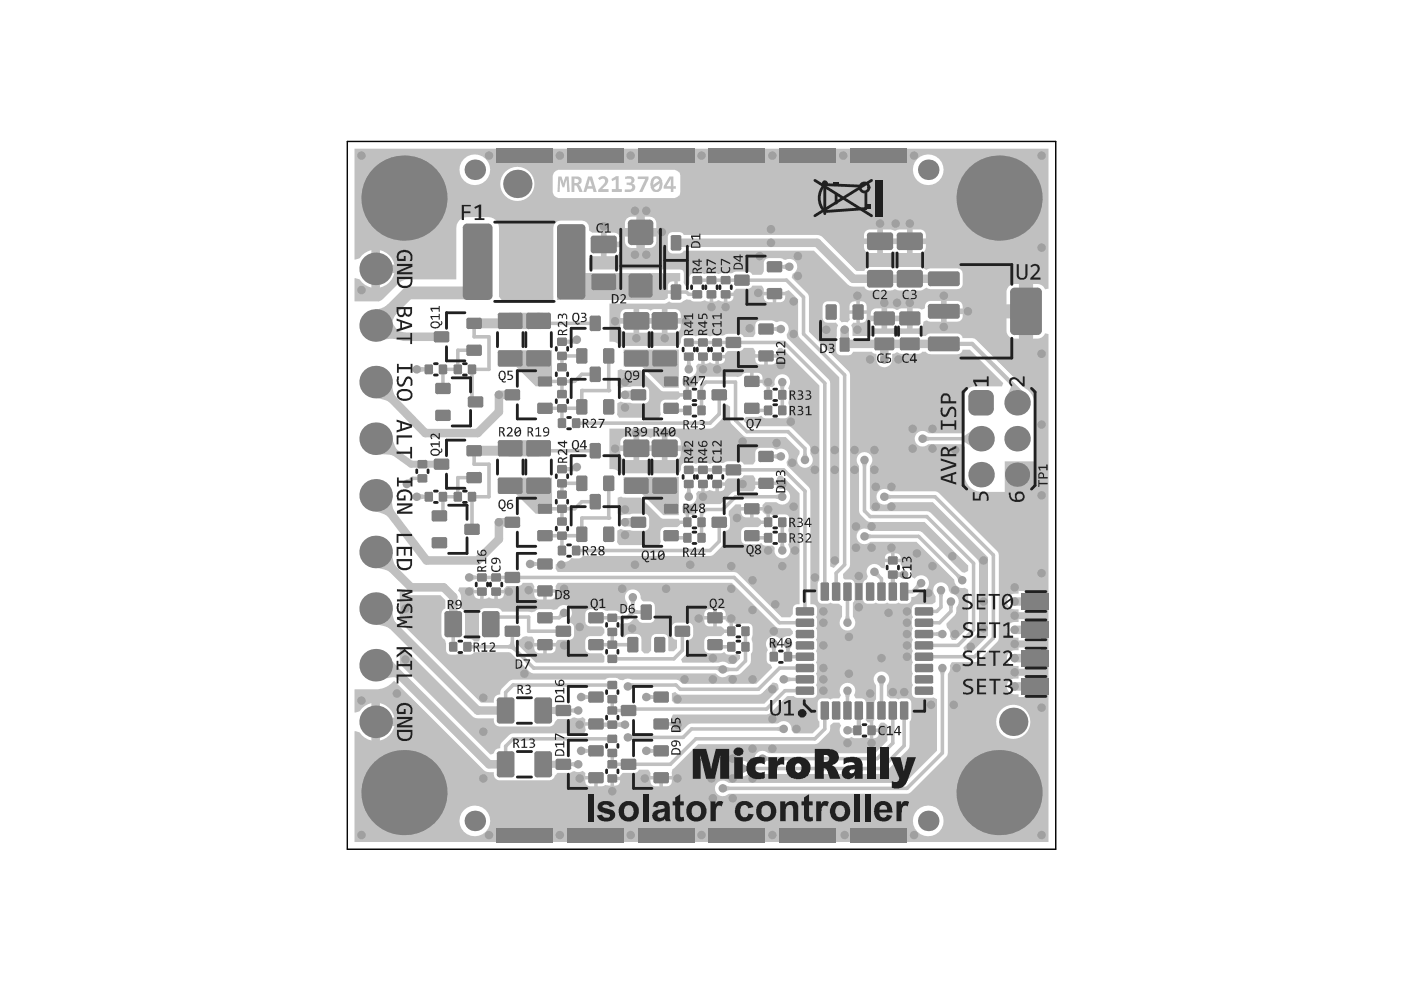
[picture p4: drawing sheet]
<svg xmlns="http://www.w3.org/2000/svg" width="297mm" height="210mm" viewBox="0 0 297 210" stroke-linecap="round" stroke-linejoin="round" font-family="sans-serif">
<g fill="#c0c0c0">
<path d="M85.9 101.5l.9-.3 .5 .5-.3 .8z"/>
<path d="M99.8 121.5l.8 .3v.8l-.8 .3z"/>
<path d="M112.7 118.6l.8 .4v.7l-.8 .4z"/>
<path d="M118.5 129.5l1 1.1-.9 .3-.5-.5z"/>
<path d="M121 161.3l.8-.3v1.4l-.8-.3z"/>
<path d="M123.5 158.2l.8 .3v.8l-.8 .3z"/>
<path d="M121 150l.8-.4v1.5l-.8-.4z"/>
<path d="M123.5 146.8l.8 .3v.8l-.8 .3z"/>
<path d="M120.6 98.8l.7-.5 .5 1.4h.2z"/>
<path d="M130.9 152.9l.8-.3v1.5l-.8-.3z"/>
<path d="M133.4 155.3l.8 .4v.7l-.8 .3z"/>
<path d="M133.5 128.6l.8-.2a.66 .66 0 0 0 .7 .7l-.2 .8-.7 .1-.6 .4-.5-.5 .4-.6z"/>
<path d="M145.3 103.8h.8l.3 .8h-1.4z"/>
<path d="M145.3 76.8h.8l.3 .8h-1.4z"/>
<path d="M153.5 166.1l.8 .3v.8l-.8 .3z"/>
<path d="M151.8 141l.7-.2-.3 1.4-.7-.5z"/>
<path d="M153.5 140.9l.8 .4v.7l-.8 .4z"/>
<path d="M157.7 161.9l.8 .3v.8l-.8 .3z"/>
<path d="M164.4 153.9l.9-.4v1.5l-.9-.4z"/>
<path d="M166.3 143l.9 .4v.7l-.9 .4z"/>
<path d="M163 136.8h1.4l-.3 .8h-.8z"/>
<path d="M166 136.8h1.4l-.3 .8h-.8z"/>
<path d="M164.1 104.7l.9-.3v1.4l-.9-.3z"/>
<path d="M164.8 81.4h1.4l-.3 .8h-.8z"/>
<path d="M163.9 69.2l.8-.3v1.4l-.8-.3z"/>
<path d="M165.6 56.1l.9-.4v1.5l-.9-.4z"/>
<path d="M169.9 96h.8l.3 .8h-1.4z"/>
<path d="M178.6 146.7h1.4l-.3 .8h-.8z"/>
<path d="M178.9 130.4h.8l.3 .8h-1.4z"/>
<path d="M183.4 112.8l.9 .3v.8l-.9 .3z"/>
<path d="M182.2 97.9h1.4l-.3 .8h-.8z"/>
<path d="M187.6 104.4l.8 .3v.8l-.8 .3z"/>
<path d="M194 123.3l1 1-.8 .3-.5-.5z"/>
<path d="M195.7 92.1l.8 .4v.7l-.8 .4z"/>
<path d="M200.5 127.8h1.4l-.3 .8h-.8z"/>
<path d="M202.4 122l.5-.5 .8 .4-1 1z"/>
<path d="M213.9 81.6l3.1 1.8-4.1 .6 1-2.1z"/>
<path d="M120.6 71.9l.7-.5 .5 1.3 .2 .1z"/>
<path d="M133.2 144.4l.8 .2 .3 .7-.8 .5z"/>
<path d="M133.2 126.9h1.4l-.3 .8h-.8z"/>
<path d="M163.9 96.2l.8-.3v1.4l-.8-.3z"/>
<path d="M165.1 115.1h.8l.3 .9h-1.4z"/>
<path d="M184.9 121.9l1-1 .3 .8-.5 .5z"/>
<path d="M190 121.1l.7-.2v1.4l-.7-.3z"/>
<path d="M218.6 143.8l2.3-.1v3h-2.3l1.2-1.2v-.6z"/>
<path d="M218.6 137.8h2.3v3h-2.3l1.2-1.2v-.6z"/>
<path d="M218.6 131.8h2.3v3h-2.3l1.2-1.2v-.6z"/>
<path d="M218.6 125.8h2.3v3h-2.3l1.2-1.2v-.6z"/>
<path d="M79 132l3.7-3.7 .5 2.3 .6 1.2-1.3 1.2a6.5 6.5 0 0 0-3.5-1z"/>
<path d="M79 120.1l3.7-3.8 .5 2.3 .6 1.2-1.3 1.3a6.5 6.5 0 0 0-3.5-1z"/>
<path d="M82.6 91.8l1 2.7 .5 .8-.9 1.2-1.6-.4h-2.1z"/>
<path d="M82.3 67.3l1.4 2 .9 .8-1 1.6h-1l-2.4 .4z"/>
<path d="M107.3 136.5a.66 .66 0 0 0 .7-.8l.8 .3 .1 .7 .4 .5-.5 .6-.6-.4-.7-.2z"/>
<path d="M88.7 104.4l.8 .3v.9l-.8 .2z"/>
<path d="M137.3 158.2l.8 .3v.8l-.8 .3z"/>
<path d="M137.3 146.8l.8 .3v.8l-.8 .3z"/>
<path d="M161.9 159.8l.8 .3v.8l-.8 .3z"/>
<path d="M179.8 153.8l.8 .3v.9l-.8 .3z"/>
<path d="M185.8 144.3h1.4l-.3 .8h-.8z"/>
<path d="M198.7 141.9h1.4l-.3 .8h-.8z"/>
<path d="M198.4 125.4h1.4l-.3 .8h-.8z"/>
<path d="M78.7 108l4.1-3.3 .2 2.2 .4 1.3-1.3 1.2a6.3 6.3 0 0 0-3.4-1.4z"/>
<path d="M79 84.1l3.7-3.7 .5 2.3 .5 1.2-1.3 1.3a6.5 6.5 0 0 0-3.4-1.1z"/>
<path d="M79 65.6a5.3 5.3 0 0 0 3-1.2l2 1.9a5 5 0 0 0-1.3 3z"/>
<path d="M88.7 77.4l.8 .3v.9l-.8 .3z"/>
<path d="M198 133.8l.8-.4v1.5l-.8-.4z"/>
<path d="M216.8 143.7h.9l1.5 1.5-1.5 1.5h-.9z"/>
<path d="M216.8 137.8h.9l1.5 1.5-1.5 1.5h-.9z"/>
<path d="M216.8 131.8h.9l1.5 1.5-1.5 1.5h-.9z"/>
<path d="M216.8 125.8h.9l1.5 1.5-1.5 1.5h-.9z"/>
<path d="M82.2 139l1.7 2v2.5l-1.1-.2-2.3 .6z"/>
<path d="M203.5 92.5l2.5-1.7v4.1l-2.5-1.7z"/>
<path d="M142.1 146.7l.7-.3 .7 .5 .4 .1h16.5l.9-.3 2.2-2.3 .9 .2 .2 .3 .1 .9-3 3.1h-18.9l-.7-.6z"/>
<path d="M105.3 101.1h11.5v7.6h-3.5l-4.1-4.2h-3.9z"/>
<path d="M131.9 100.9h11.7v8.1h-3.3l-4.5-4.5h-3.9z"/>
<path d="M105.3 74.1h11.5v7.6h-3.5l-4.1-4.1h-3.9z"/>
<path d="M131.9 74h11.7v8h-3.3l-4.5-4.4h-3.9z"/>
<path d="M84.6 137.2l.7-.3 14.9 14.9 .9 .2h3.4a1.36 1.36 0 0 0 1.2 1.7h10.5a1.15 1.15 0 0 0 1.2-.9l.6-.6h2.4l1.1-.4a1.93 1.93 0 0 0 1.8-.1l.6 .5-.1 .6h2.3v.8h-2.3a1.91 1.91 0 0 1-.2 1.6h-15l-.9 .3-1.5 1.6-.3 .4-.1 .8a1.2 1.2 0 0 0-1.3 1.1l-.8 .2-19.1-19.1z"/>
<path d="M117.8 57.8h26.1v1.6l-.5 .1v2.3h-.4v.4h-1.7v.9l-.7 .4h-22.8zM141.6 59.8l-.3 .7v.9h1.3v-1.9l-.7 .1z"/>
<path d="M84.6 125.3l.7-.3 .8 .7 .9 .2h6.2l1 1.1v1.7l-.5 .3-.3 .9v4.4l.3 .8 .4 .3 .3 .7v1.8l.6 .6a2.54 2.54 0 0 0 2.1-.3h.5l.4 .3a2.08 2.08 0 0 0 2.3-.5h7.5l4.3 4.2 .8 .3h38.5a1.89 1.89 0 0 0 2.8 .3h1.7l.8-.3 2.1-2.2 .2-2.1a2.94 2.94 0 0 0 .2-2.4 1.53 1.53 0 0 1 0-1.5v-1.8l-.6-.5a2.55 2.55 0 0 0-2.1 .2l-1.4-.3v1.7h-.4v.3h-1.5l-.7 .7-2.9 .1-.5 .5a3.2 3.2 0 0 0 .2 2.7l.7 .3h2.5l.8-.2 .5 .5a2.7 2.7 0 0 0 2-.2l.8 .4v.7l-1.2 1.1h-1.3a1.82 1.82 0 0 0-2-.3h-7.7l-.3-.7 1.3-1.5 .2-2.6a1.03 1.03 0 0 0 1-1v-1.6l-.3-.7-.7-.4h-2.5a1.03 1.03 0 0 0-1 1.1l.1 1.9a1.04 1.04 0 0 0 1 .7v1.7l-.6 .7h-1.1l-.1-.2-.1-2.8-.5-.6a3.2 3.2 0 0 0-2.7 .2l-.3 .8v2.4l-.6 .7h-.9l-.6-.7v-2.4l-.3-.8-.3-.2a3.2 3.2 0 0 0-2.7 .2l-.3 .4-.4 .1-.4-.4-.3-1.9 .3-.7h1.4a2.42 2.42 0 0 0 1.5-1.1l.6 .2 .7 .7a3.2 3.2 0 0 0 2.7-.2l.3-.7v-2.9l-.6-.6h-1.8l-.3-.3-.3-.6a1.68 1.68 0 0 0-2.3-1.5 1.68 1.68 0 0 0-.5 2.8v1.2l-.5 .7a3.2 3.2 0 0 1-2-.4l-1.8 .1-1.1-.4h-2.4l-.4 .1-.6 .5a3.2 3.2 0 0 0 .2 2.7l.8 .3h2.4l.6 .7v.7l-.7 .7h-2.3l-.8 .3-.2 .3a3.2 3.2 0 0 0 .2 2.7l.8 .3h2.4l.6 .6v1.2l-.2 .2h-14.3l-3.6-3.6-.2-.5v-.7l.4-.1 .5-.5 .9-.2 1.2 .1 .5 .8-.1 .5h4.6l.3-.5 .4-.1h2.1a1.03 1.03 0 0 0 1.1-1l-.1-2-.2-.3-.7-.3-.2-.8 .2-.2a1.69 1.69 0 0 0-.2-2.5 1.69 1.69 0 0 0-2.5 .6l-.8 .2-.5-.2h-2.4l-1.6 .6-.7-.1h-5.6a1.2 1.2 0 0 0-1.1-.7h-2.6l-.8 .3-.4 .9v4.4l.3 .7-.3 .7h-1l-.5-.4-.9-.1-.6-.8 .1-4.5-.4-.9-.5-.3v-2.4a1.75 1.75 0 0 0-.6-1.3l.3-.7h2.8l.3 .5h1.7v.4h.3v1.5l.7-.1 .3-.2 1.3 .3v-1.5h.4v-.4h1.6v-.2l.6-.6 2.8-.1 .6-.6h2l.5 .8-.1 .6h4.6l-.1-.6 .5-.8h36.8l9.3 9.3 .8 .3h2.3l.5 .7a.91 .91 0 0 1-1 1l-.8 .2-.4 .3h-.6a1.66 1.66 0 0 0-2.2-.2 1.66 1.66 0 0 0-.4 2.2l.2 .5-.2 .3a2.94 2.94 0 0 0 .2 2.4l.5 .3 .4 .7-3.4 3.4h-15.6l-.9-.8-.5-.1-9.4-.1a1.85 1.85 0 0 0-1.9 .2h-.5l-.6-.4a2.94 2.94 0 0 0-2.5 .2l-19.5 .1-.9 .3-1.5 1.6-.3 .4-.1 .8a1.32 1.32 0 0 0-1.3 1.8h-2.8l-17.1-17.2zM105.3 125.6v1.1a1.03 1.03 0 0 0 1.3-1.1zM100.3 125.6a1.03 1.03 0 0 0 1.3 1.1v-1.1zM115.7 125.4v1.4h.8a1.11 1.11 0 0 0 1.1-1.4zM113 125.4a1.15 1.15 0 0 0 1.1 1.4h.8v-1.4zM151.6 128.9v1.4h1.9a1.15 1.15 0 0 0-1-1.4zM149.3 129.2l-.2 .3-.1 .8h1.9v-1.4h-.9zM149 131.1a1.15 1.15 0 0 0 1 1.4h.9v-1.4zM151.6 131.1v1.4h.9l.7 .7h1.1v-1.3l-.3-.1-.5-.5v-.2zM115.7 136.8v1.4h.8a1.12 1.12 0 0 0 1.1-1.4zM113 136.8a1.15 1.15 0 0 0 1.1 1.4h.8v-1.4z"/>
<path d="M130.7 105.3l.7-.2 .5 .2h3.6l4.5 4.4 3.6 .1 .2 .3h1.2v-1.3h-.1l-.5-.6v-1.1l.7-.4a1.64 1.64 0 0 0 1.8-.4 1.64 1.64 0 0 0 .3-1.8l.2-.3a.65 .65 0 0 1 .9-.3v-1.5h.8v1.5h.7l.3-.2 1.2 .2v-1.5h.4v-.4h1.7v-.1l.6-.7h2.4a1.01 1.01 0 0 0 1-.6h1.9l.5 .7v.6h4.5v-.6l.4-.6 .7-.1 3.8 3.8v23.5a1.1 1.1 0 0 0-1.5 .9v1.1l-.5 .7h-1.8l-9.3-9.2-.8-.4h-37.3a1.39 1.39 0 0 1-.4-1.5l.7-.6a2.38 2.38 0 0 0 2.7-.8 2.08 2.08 0 0 0 2.3-.5h26.9l.8-.3 2.2-2.3 .1-2.7a1.04 1.04 0 0 0 1.1-1v-1.6l-.3-.7 .1-.9 1.4-1.4h1l.2 .6h4.5v-.4l.6-.6h2.3a1.67 1.67 0 0 0 2.8-.7 1.67 1.67 0 0 0-2-2.1l-.7-.4v-.5h-4.5v.6l-.5 .8-4.1 .1-2.8 2.6h-3.1a2.76 2.76 0 0 0-2 2 .95 .95 0 0 1-1.3 .1h-.2v1.7h-.4v.4h-1.5l-.7 .6h-2.5a1.03 1.03 0 0 0-1 1.1l.1 2-.3 .7h-8.5l-.5-.7 .1-2.3 .8-.4a2.65 2.65 0 0 0 1.9 .3l.5 .1h2.5a1.03 1.03 0 0 0 1-1v-1.6a1.03 1.03 0 0 0-1-1h-2.5l-2.4 .4-.7-.4zM152.1 102.8v1.1a1.03 1.03 0 0 0 1.3-1.1zM157.1 111.8a3.2 3.2 0 0 0-.2 2.7l.2 .4 .7 .3h2.5l.8-.3 .2 .3a2.5 2.5 0 0 0 2.1 .2l.5 .6a1.66 1.66 0 0 0 1.8 2.1 1.66 1.66 0 0 0 1.2-2.4l-.2-.5a2.94 2.94 0 0 0 .3-2.5 1.53 1.53 0 0 1 0-1.5v-1.4a.95 .95 0 0 0-.9-1h-1.2l-.6 .3-1.4-.3v1.7h-.4v.4h-1.5l-.7 .6h-2.5zM156.8 108a1.15 1.15 0 0 0 1 1.5h.9v-1.5zM159.4 108v1.5h.9l.7 .6h1.1v-1.3h-.3l-.5-.6v-.2z"/>
<path d="M75 31.5h146.8v29.6l-.7 .1-.1-.2a2.09 2.09 0 0 0-2.4-.9v5.8h-1.5h1.5v5.8a2.02 2.02 0 0 0 2.5-1.2l.7 .2v107.5h-146.8v-23.5l1.1 .3a4 4 0 0 0 2.5 1.7v-7.9a4 4 0 0 0-2.5 1.7l-1.1 .3v-5h4.5a5.3 5.3 0 0 0 3.9-1.7l18.9 18.8 .7 .4 1.5 .1v.5a1.2 1.2 0 0 0 1.2 1.2h10.5l.9-.3 .3-.6 .6-.7h2.4l1.1-.3a1.93 1.93 0 0 0 1.8-.1l.6 .5-.1 .6h2.3v.4h.4v1.8h.8l.8-.3 1.1 .1v-1.5h.3v-.4h1.7v-.1l.6-.7h2.8l.6-.6h1.9l.5 .7v.6h4.5l.2-1.4 5.4-5.3h24.7l.8-.4 2.1-2.1 .3-.3v-1.2l.7-.6h1.3l.4 .7a1.65 1.65 0 0 0 .1 2.1 1.65 1.65 0 0 0 2.1 .2 2.39 2.39 0 0 0 2.4 0l1.4 .3v-3.3h-.4l-.5-.6v-3.9l-.5-.6-1.6-.1-.3-.6a1.65 1.65 0 0 0-1.4-2.6 1.65 1.65 0 0 0-1.4 2.6l-.4 .7h-1.2l-.6 .2-.3-.2a2.04 2.04 0 0 0-2.3 .6l-.1 3.5 .4 .8v1.1l-1.5 1.4h-3.9a1.33 1.33 0 0 1-.6-1.4 1.86 1.86 0 0 0-2.9-.7h-18.2l-.8 .3-1.5 1.5h-1.4l-.5-.8v-.5h-2.2v-.8h2.2l-.1-.9 .4-.7h19.8l.8-.4 3.6-3.5h1.4l.7 .4h3.2a.96 .96 0 0 0 1-1v-1.1l-.3-.7 .2-.2a2.56 2.56 0 0 0-.2-2.1 2.4 2.4 0 0 0 0-2.4 2.4 2.4 0 0 0 0-2.4 2.39 2.39 0 0 0 0-2.4 2.4 2.4 0 0 0 0-2.4 2.4 2.4 0 0 0 0-2.4 1.99 1.99 0 0 0-.3-2.7h-.9v-24l-.3-.8-4.5-4.5-.2-.9a1.66 1.66 0 0 0 .1-2.2 1.66 1.66 0 0 0-2.1-.4l-1.1-.3h-2.5a1.03 1.03 0 0 0-1 1v1.7l-.5 .8h-1.9l-.3-.4-.7-.3h-2.5l-1.1 .4a4 4 0 0 0-2.6 .1 3.9 3.9 0 0 0-3 0 3.5 3.5 0 0 0-2.9 .1l-.2 .3v1l-.4 .6-.4 .1h-11.7h-.4l-.4-.4a2.17 2.17 0 0 0-1.9-.5v-8.6l21.8-.1 2.5-2.6 .1-2.1 .5-.3 .7 .4 .1 3.4 2.6 2.7 .8 .4h8.2l3 2.9-.1 .7a1.7 1.7 0 0 0 0 2.4 1.7 1.7 0 0 0 2.5-.1 1.7 1.7 0 0 0-.2-2.4v-1.1l-.3-.8-4-3.8-8.6-.1-1.2-1.2 .5-.8h2.5l.8-.2 .5 .4a2.54 2.54 0 0 0 2.1-.2h.6l.3 .2a2.04 2.04 0 0 0 2.4-.5 3.4 3.4 0 0 0-.1-2.2v-1a3.4 3.4 0 0 0 .1-2.2l-.3-.3 .2-.5a1.66 1.66 0 0 0-1.2-2.5 1.66 1.66 0 0 0-1.8 2.2l-.5 .5h-.5v1.6h-.8v-1.6l-.3-.1-.5-.5v-.2h-2.2v-.4h-.4v-1.8l-1.3 .1-.5 .5-.8 .3h-7.2a2.95 2.95 0 0 0-1.6 1.9 .95 .95 0 0 1-1.3 .2h-.2v1.6h-.4v.4h-1.5l-.7 .7h-2.5a1.03 1.03 0 0 0-1 1l.1 2-.3 .8h-8.5l-.5-.8 .1-2.3 .8-.4a2.65 2.65 0 0 0 1.9 .3l.5 .2h2.5l.4-.1 .6-.6a3.2 3.2 0 0 0-.3-2.7l-.7-.3h-2.5l-2.4 .4-.7-.4v-3.3l.7-.3 .5 .2h3.6l4.5 4.5h3.6l.2 .4h1.2v-1.3h-.1l-.5-.7v-1l.7-.5a1.64 1.64 0 0 0 1.8-.4 1.64 1.64 0 0 0 .3-1.8l.6-.6 .5 .1v-1.5h.8v1.5l.7-.1 .3-.2 1.2 .3v-1.5h.4v-.4h1.7v-.2l.6-.6h2.4l.7-.3 .3-.4h1.9l.5 .8v.5h4.5v-.5l.4-.6 .1-.2h.6l8 8v41.2l-.4 .8v3.2a.95 .95 0 0 0 .9 .9h1.2l.6-.2 .6 .2h1.2l.7 .6-.1 2.2a1.71 1.71 0 0 0 0 2.4 1.71 1.71 0 0 0 2.4 0 1.71 1.71 0 0 0-.1-2.5v-2.9l.4-.7-.1-3.6-.5-.5-1.5-.1-.3-.2v-.9l1.1-1.2 .3-.8v-40.1l-.3-.9-8.4-8.3v-7.8l-3.6-3.6 .3-.9a1.66 1.66 0 0 0 .6-2.3 1.66 1.66 0 0 0-2.2-.6l-1.1-.4h-2.5a1.03 1.03 0 0 0-1 1.1v1.7l-.5 .7h-1.9l-.3-.3-.7-.3h-2.5l-1.1 .3a4 4 0 0 0-2.6 .2 3.9 3.9 0 0 0-3 0 3.5 3.5 0 0 0-2.9 0 2.4 2.4 0 0 0-.2 1.9l-.5 .6a.84 .84 0 0 1-.7-1.1l-.1-1.9-.4-.4-.3-.1h-19.3l.1-2.4 .7-.4h1.7v-5l-1.7 .1-.8-.6v-.5a1.53 1.53 0 0 0-1.5-1.5h-4.5l-.6 .1-.5 .3-.3 .5-.1 .6v15.3h-11l-.5-.8v-14.5a2.27 2.27 0 0 0-2.3-2.3l-5.1 .1a2.27 2.27 0 0 0-1.7 2.2v10.9l-10.9 .1-1.3 .8-3.3 3.3-.7 .4-5.3 .1v-4.9l1.1 .2a4 4 0 0 0 2.5 1.7v-7.9a4 4 0 0 0-2.5 1.8l-1.1 .2zM117.2 36.5l-.3 .6v3.3a1.37 1.37 0 0 0 1.5 1.5h24a1.37 1.37 0 0 0 1.5-1.5v-3a1.4 1.4 0 0 0-1.5-1.5h-24.3zM193.1 35.9a3.3 3.3 0 0 0 6.5 0 3.3 3.3 0 0 0-6.5 0zM97.2 35.9a3.3 3.3 0 0 0 6.5 0 3.3 3.3 0 0 0-6.5 0zM105.8 38.9a3.6 3.6 0 0 0 7.3 0 3.6 3.6 0 0 0-7.3 0zM136.4 45.8v2.5h2.5a1.87 1.87 0 0 0-.5-2 1.87 1.87 0 0 0-2-.5zM132.6 46.3l-.3 .4-.1 1.6h2.4v-2.5l-1.5 .1zM186.8 48.6v4.9h1.6l.9-.3 1 .3h1.6v-4.9h-1.6l-1 .3-.9-.3zM183.1 48.9l-.2 .4-.1 1.1h2.8v-1.8h-1.6zM193.1 48.6v1.8h2.8a1.43 1.43 0 0 0-1.2-1.8zM128.3 49.2v1.9h2.8a1.43 1.43 0 0 0-1.2-1.9zM136.4 50.1v2.4a1.87 1.87 0 0 0 2-.4 1.87 1.87 0 0 0 .5-2zM132.2 50.1a1.87 1.87 0 0 0 .4 2 1.87 1.87 0 0 0 2 .4v-2.4zM193.1 51.6v1.9h1.6a1.38 1.38 0 0 0 1.2-1.9zM182.8 51.6a1.43 1.43 0 0 0 1.2 1.9h1.6v-1.9zM128.3 52.3v1.9h1.6a1.38 1.38 0 0 0 1.2-1.9zM80.4 52.9v3.1h3a4 4 0 0 0-3-3.1zM80.4 57.8v3a4 4 0 0 0 3-3zM141.6 49.4l-.3 .7v2.5a1.01 1.01 0 0 0 1 1h1.8l.6-.6h27.5l7.5 7.4 .8 .2h2.4a1.16 1.16 0 0 0 1.1 .9h4.4l.9-.3 1 .3h4.4l.4-.1 .9-.5 .8 .3h5.7a1.13 1.13 0 0 0 1.2-1.1v-2.2a1.13 1.13 0 0 0-1.2-1.1h-5.7l-.8 .3-.9-.5-.4-.1h-4.4l-1 .3-.9-.3h-4.4a1.16 1.16 0 0 0-1.1 .8h-1.7l-7.1-7.1-.8-.4-28.6-.1-.2-.3a2.88 2.88 0 0 0-2.9 0zM213.4 60.6l-.4 .8-.1 3h2.7v-4.3a2.37 2.37 0 0 0-2.2 .5zM200.3 63.7v1.6h3.4a1.26 1.26 0 0 0-1.2-1.6zM193.1 65.3v4.2h1.1a1.15 1.15 0 0 0 1.2-1.4l.7-.3 .7 .3h2.3v-4.4h-2.3a1.2 1.2 0 0 0-1.1 1.5l-.8 .3-.7-.2zM187.7 65.3v4.2h1.2l.7-.3 1.1 .3h1.2v-4.2h-1.2l-.8 .3-1-.3zM181.9 63.8v1.8h1.5v-.8a1.12 1.12 0 0 0-1.5-1zM180 64.1l-.3 .7v.8h1.5v-1.8h-.8zM184.5 65.6l-.2 .3-.1 .9h2.3v-1.5h-1.2zM200.3 66.5v1.6h2.2a1.22 1.22 0 0 0 1.2-1.6zM181.9 66.4v1.9a1.15 1.15 0 0 0 1.5-1v-.9zM174.3 64.1l-.3 .7v2.5a1.03 1.03 0 0 0 1.1 1l1.7-.1 .5 .7a2.93 2.93 0 0 0-.3 2.3l-.1 .5v2.4a1.03 1.03 0 0 0 1 1.1h1.6a.98 .98 0 0 0 1-.8h4l.4 .4 .5 .1a2.36 2.36 0 0 0 .9 2.6 1.66 1.66 0 0 0 2.5-1.4v-1.2l.8-.3 1.1 .3h3.5l.5-.1 .4-.4h.8l.5 .5 .4 .1h5.7a1.08 1.08 0 0 0 1.1-1h1.6l7.1 7.1-.3 .7h-6a2.14 2.14 0 0 0-1.9 1.9v7.6l-.7 .4h-6.9a1.71 1.71 0 0 0-2.5-.1 1.71 1.71 0 0 0 .1 2.5 1.71 1.71 0 0 0 2.4-.1h6.9l.7 .5v5.9a3.6 3.6 0 0 0 3.6 3.7h4.9v-6.5h6.2v-12.2a3.6 3.6 0 0 0-2-3.3l-10.3-10.2-.8-.4h-2.1a1.08 1.08 0 0 0-1.1-.9h-5.7l-.4 .1-.5 .4h-.8l-.4-.4-.5-.1h-3.5l-.8 .4-1-.4h-3.6l-.4 .1-.4 .4h-4.1a2.85 2.85 0 0 0-.3-2.2l.5-.7 .6 .1v-1.9h-1.5v1.3l-.4 .5-.6-.1-.6 .1-.5-.6 .1-2.8a1.03 1.03 0 0 0-1.1-1h-1.5zM184.2 68a1.22 1.22 0 0 0 1.1 1.5h1.2v-1.5zM212.9 67.4v2.5a1.72 1.72 0 0 0 1.8 1.8h.9v-4.3zM152.1 75.8v1.2a1.03 1.03 0 0 0 1.3-1.2zM162.4 75.7v1.4h.9a1.12 1.12 0 0 0 1-1.4zM159.8 75.7a1.15 1.15 0 0 0 1 1.4h.9v-1.4zM159.4 78.9v1.4h1.9a1.15 1.15 0 0 0-1-1.4zM135.2 92.4v4.9h1.6l.8-.3 .8 .3h1.6v-4.9h-1.6l-.8 .3-.8-.3zM131.6 92.7l-.3 .4-.1 1.2h2.8v-1.9h-1.6zM141.2 92.4v1.9h2.8a1.43 1.43 0 0 0-1.2-1.9zM141.2 95.5v1.8h1.6a1.38 1.38 0 0 0 1.2-1.8zM131.2 95.5a1.43 1.43 0 0 0 1.2 1.8h1.6v-1.8zM189.3 117.1v1.1h1.3a1.03 1.03 0 0 0-1.3-1.1zM187.5 117.4l-.3 .8h1.3v-1.1h-.7zM183.8 119.8a1.64 1.64 0 0 0-.2 2.1l-.3 .8a.91 .91 0 0 0-.7 .9v3.2a.95 .95 0 0 0 .9 .9h1.2l.6-.2a2.41 2.41 0 0 0 2.4 0 2.41 2.41 0 0 0 2.4 0 2 2 0 0 0 2.6-.3l.1-.9h.3a2.75 2.75 0 0 0 1.7-1.2 1.67 1.67 0 0 0 1.6-2.4 1.67 1.67 0 0 0-2.9-.3l-.6-.3a1.64 1.64 0 0 0-1.8-2.2l-.2-.1a.68 .68 0 0 1-.3-.8h-3.4l.1 .5-.2 .8-.7-.1a1.66 1.66 0 0 0-2.6-.4zM181.7 96.1a1.92 1.92 0 0 0 0 2.5v9.5a3.3 3.3 0 0 0 2.4 2.4h11.5l9.2 9.2v1l-.7 .5-.6-.2-8.7-8.6-10.6-.1a1.71 1.71 0 0 0-2.5 0 1.71 1.71 0 0 0 .1 2.4 1.71 1.71 0 0 0 2.4-.1h9.7l8 8.1a1.73 1.73 0 0 0 2.2 1.7l.7 .4v8l-2.6 2.6h-.8a1.96 1.96 0 0 1-.4-1.7l-.2-.4a1.35 1.35 0 0 1-.6-1.4l1.8-1.7a2.19 2.19 0 0 0 .3-1.6 1.82 1.82 0 0 0 .4-1.9 1.82 1.82 0 0 0-1.6-1.2l-.4-.6a1.68 1.68 0 0 0-2.3-1.5 1.68 1.68 0 0 0-.5 2.8v1.1l-.7 .6h-3.3a.96 .96 0 0 0-1 .9v1.1l.3 .7a2.39 2.39 0 0 0 0 2.4 2.4 2.4 0 0 0 0 2.4 2.39 2.39 0 0 0 0 2.4 2.4 2.4 0 0 0 0 2.4 2.4 2.4 0 0 0 0 2.4 2.39 2.39 0 0 0 0 2.3 1.99 1.99 0 0 0 .3 2.7h4l.7 .3v11l-6.8 6.8h-37.2a1.71 1.71 0 0 0-2.4-.1 1.71 1.71 0 0 0 0 2.5 1.71 1.71 0 0 0 2.4-.1l38.1-.1 8.1-8.1 .2-17.2a2.29 2.29 0 0 0 .4-1.7l.4-.8 5.3-.1 4.5-4.6v-18.4l-12.9-12.9-9.9-.1a1.71 1.71 0 0 0-2.5-.1 1.71 1.71 0 0 0 .1 2.5 1.71 1.71 0 0 0 2.4-.1h8.9l11.7 11.6v16.6l-3.3 3.3h-1.6l-.3-.7 3-3 .3-.8-.1-14.5-10.5-10.6h-11.9l-.6-.6v-9a1.7 1.7 0 0 0 .1-2.4 1.7 1.7 0 0 0-2.4-.1zM213.5 126.1a1.66 1.66 0 0 0-.4 1.8 1.66 1.66 0 0 0 1.6 1h.8v.6h4.8v-4.5h-4.8v.6a2.24 2.24 0 0 0-2 .5zM213.5 132.1a1.66 1.66 0 0 0-.4 1.8 1.66 1.66 0 0 0 1.6 1h.8v.6h4.8v-4.5h-4.8v.6a2.24 2.24 0 0 0-2 .5zM213.5 138.1a1.66 1.66 0 0 0-.4 1.8 1.66 1.66 0 0 0 1.6 1h.8v.6h4.8v-4.5h-4.8v.6a2.24 2.24 0 0 0-2 .5zM213.5 144.1a1.66 1.66 0 0 0-.4 1.8 1.66 1.66 0 0 0 1.6 1h.8v.6h4.8v-4.5h-4.8v.6a2.24 2.24 0 0 0-2 .5zM80.4 148.8v3h3a4 4 0 0 0-3-3zM184.8 154.9v1.3a1.03 1.03 0 0 0 1.1-1.3zM210.8 152.7a3.6 3.6 0 0 0 7.2 0 3.6 3.6 0 0 0-7.2 0zM80.4 153.6v3.1a4 4 0 0 0 3-3.1zM155.9 161.4a1.71 1.71 0 0 0 .2 2.4 1.71 1.71 0 0 0 2.3 0l28.5-.1 5.4-5.5 .1-5.5 .4-.8v-3.2a.96 .96 0 0 0-1-.9h-1.1l-.6 .2-.6-.2h-1.2l-.7-.6v-2.1a1.71 1.71 0 0 0 .1-2.5 1.71 1.71 0 0 0-2.5 0 1.71 1.71 0 0 0 .1 2.5v2.9l-.3 .7v3.4l-.2 .5v1.6h1.1v-.6l.5-.7h.7l.6 .5v3.4l-2.6 2.6h-22.5a1.74 1.74 0 0 0-1.9-.4 1.74 1.74 0 0 0-1 1.7l-.6 .8-.8-.1a1.86 1.86 0 0 0-2.4 0zM129.9 165.1v1.1a1.03 1.03 0 0 0 1.3-1.1zM140.3 164.9v1.5h.8a1.12 1.12 0 0 0 1-1.5zM137.6 164.9a1.15 1.15 0 0 0 1 1.5h.9v-1.5zM123.8 164.9a1.15 1.15 0 0 0 1.1 1.5h.8v-1.5zM193.1 173.7a3.3 3.3 0 0 0 6.5 0 3.3 3.3 0 0 0-6.5 0zM97.2 173.7a3.3 3.3 0 0 0 6.5 0 3.3 3.3 0 0 0-6.5 0z"/>
<path d="M128.9 64.2h11.7l1-.4a2.88 2.88 0 0 0 2.9 0v-.1a1.65 1.65 0 0 1 1.9 0 4 4 0 0 0 2.7-.2l.3 .2 .7 .1v-1.5h.8v1.5l.7-.1 .3-.2 1.2 .3v-1.5h.4v-.4h1.7v-.2l.6-.6h2.4a1.01 1.01 0 0 0 1-.7h1.9l.5 .8v.6h4.5l.8-.4 2 2v7.7l8.7 8.7v39.2l-1.2 1.2-.8-.3v-39.2l-9-9.1a1.32 1.32 0 0 1 .2-1.6 1.66 1.66 0 0 0-.6-1.7 1.66 1.66 0 0 0-1.8-.1l-1.1-.4h-2.5a1.03 1.03 0 0 0-1 1v1.8l-.3 .6-.2 .1h-1.9a1.01 1.01 0 0 0-1-.7l-2.9 .1a1 1 0 0 1-1.1 .2h-1.4a1.43 1.43 0 0 1-1.6 0h-1.4a1.43 1.43 0 0 1-1.6 0h-1.4a1.12 1.12 0 0 0-.9 1.6l-.4 .6-.4 .1-11.7 .1-.4-.1-.3-.3a1.96 1.96 0 0 0-2-.6zM153.9 62.7v1.1a1.03 1.03 0 0 0 1.3-1.1zM164.2 62.5v1.4h.9a1.12 1.12 0 0 0 1-1.4zM161.6 62.5a1.15 1.15 0 0 0 1 1.4h.9v-1.4zM135.2 65.4v5h1.6l.8-.3 .8 .3h1.6v-5h-1.6l-.8 .3-.8-.3zM141.2 65.4v1.9h2.8a1.43 1.43 0 0 0-1.2-1.9zM131.6 65.8l-.3 .3-.1 1.2h2.8v-1.9h-1.6zM141.2 68.5v1.9h1.6a1.38 1.38 0 0 0 1.2-1.9zM131.2 68.5a1.43 1.43 0 0 0 1.2 1.9h1.6v-1.9z"/>
<circle cx="79.5" cy="128.8" r=".9"/>
</g>
<path d="M79.7 104.7l-.2 .1" fill="none" stroke="#c0c0c0" stroke-width="1.8"/>
<circle cx="79.7" cy="104.7" r=".9" fill="#c0c0c0"/>
<path d="M79.5 68.9l.7 1.1M80 92.6l-.5 .2M105.6 110.5v3.6" fill="none" stroke="#c0c0c0" stroke-width="1.8"/>
<g fill="none" stroke="#c0c0c0" stroke-width=".75">
<path d="M100.3 74.1h-3.4v4.1M100.3 68.4v2.9M113.9 67.9v.5M118.9 75.3v2.4M123.1 79.2l-1.5 1.5M113.9 94.9v.5M115.3 80.7h3.6v2.7M115.3 86.4h3.6v3.1M123.1 86.1l-.3 .3M87.3 101.2l-1.2 1.2M96.9 101.1h3.4M115.3 113.3h3.6"/>
<path d="M115.3 107.7h3.6M122.2 116.2l-.3 .3M123.1 113l-.3 .3M123.1 106.2l-1.5 1.5M102 122.2h3M103.8 130.6v1.5M115.3 130.7h3M107 146.5v3.8M114.9 148.8v1.5M114.9 160.2v1.5"/>
</g>
<path d="M122 98.8v.5" fill="none" stroke="#c0c0c0" stroke-width=".9"/>
<circle cx="123.1" cy="82.6" r=".37" fill="#c0c0c0"/>
<path d="M126.1 136.4h3.4M126.1 130.7h3.4M129.5 147.9v2.4M129.5 159.3v2.4" fill="none" stroke="#c0c0c0" stroke-width=".75"/>
<path d="M126.2 153.3h3.3" fill="none" stroke="#c0c0c0" stroke-width=".9"/>
<circle cx="128.8" cy="82.6" r=".37" fill="#c0c0c0"/>
<path d="M142 86.4v.4M142 113.3v.5M136.7 129.5h-2.8l-1.2 1.2M132.8 156h.3M132.8 144.9v.3M133.3 150l-.3 .3" fill="none" stroke="#c0c0c0" stroke-width=".75"/>
<circle cx="143" cy="61.8" r=".37" fill="#c0c0c0"/>
<path d="M146.3 154.2l-1.8 1.8" fill="none" stroke="#c0c0c0" stroke-width=".75"/>
<circle cx="148.4" cy="113.8" r=".37" fill="#c0c0c0"/>
<path d="M145.2 61.8l.5 .5h1.8M145.7 75.5v2.7M145.7 99.4h3M149.3 80.9l-.9 .8v1.8M148.4 110.5v3.3M149.3 107.8l-.9 .9M152.2 110.5v4M155.6 105.1l-2.7 2.7M151.3 136.4v.5h3.4M152.6 141.4l.3 .3" fill="none" stroke="#c0c0c0" stroke-width=".75"/>
<g fill="#c0c0c0">
<circle cx="151.7" cy="99.4" r=".37"/>
<circle cx="155.2" cy="99.4" r=".37"/>
</g>
<path d="M151.7 99.4h3.5" fill="none" stroke="#c0c0c0" stroke-width=".75"/>
<circle cx="153.5" cy="59.3" r=".37" fill="#c0c0c0"/>
<path d="M150.5 59.3h3" fill="none" stroke="#c0c0c0" stroke-width=".75"/>
<circle cx="150.5" cy="59.3" r=".37" fill="#c0c0c0"/>
<path d="M159.1 86.4v.4M159.1 113.3v.5" fill="none" stroke="#c0c0c0" stroke-width=".75"/>
<circle cx="157" cy="59.3" r=".37" fill="#c0c0c0"/>
<path d="M163.9 56.4h3.1M165.5 80.9v2.6M165.5 110.5v3.3M163.7 136.3v2.7M166.7 136.3v2.7" fill="none" stroke="#c0c0c0" stroke-width=".75"/>
<circle cx="179.3" cy="150.3" r=".37" fill="#c0c0c0"/>
<path d="M179.3 146.1v4.2" fill="none" stroke="#c0c0c0" stroke-width=".75"/>
<circle cx="176.9" cy="125.2" r=".37" fill="#c0c0c0"/>
<path d="M181.4 154.5h.3M184.1 154.5h.3" fill="none" stroke="#c0c0c0" stroke-width=".9"/>
<circle cx="185" cy="121" r=".37" fill="#c0c0c0"/>
<g fill="none" stroke="#c0c0c0" stroke-width=".75">
<path d="M93.7 78.2v4M99.9 78.2v6.8h.7M103.5 71.3v6.9M100.3 95.4v2.8M103.5 98.2v6.9M123.1 82.6v3.5M207.6 98.8v1.6M93.7 105.1v4.1M96.9 101.1v4M99.9 105.1v6.9M118.9 102.3v2.4M118.9 107.7v2.7"/>
<path d="M118.9 113.3v3.2M123.1 109.6v3.4M95.9 132.1v4.8M108.4 133.6v3.3l4.5 4.5M111.8 130.6v3M129.5 133.7v2.7M195.5 129.4h2.7M210.2 135l-4 4M107 157.9v3.8"/>
</g>
<path d="M105.6 83.5v3.6M81 139.3l-1.5 1.5" fill="none" stroke="#c0c0c0" stroke-width="1.8"/>
<path d="M122 71.9v.4" fill="none" stroke="#c0c0c0" stroke-width=".9"/>
<circle cx="128.8" cy="109.6" r=".37" fill="#c0c0c0"/>
<path d="M128.8 75.3v7.3M145.7 72.5h3M151.7 72.5h3.5M148.4 83.5v3.3M152.2 83.5v4.1M155.6 80.9v8M128.8 102.3v7.3M145.7 102.4v2.7M148.4 108.7v1.8M133.9 126.4v3.1M144.4 133.6v4M157.7 133.6v6.3" fill="none" stroke="#c0c0c0" stroke-width=".75"/>
<circle cx="157.7" cy="133.6" r=".37" fill="#c0c0c0"/>
<path d="M165.5 83.5v3.3M170.3 94.9v2.4M182.9 97.3v10.8l1.2 1.2M165.5 113.8v2.7M178.7 119.5l-1.8 1.8v3.9M179.3 125.2v6.6M188.9 150.3v6.9M191.3 150.3v7.5" fill="none" stroke="#c0c0c0" stroke-width=".75"/>
<path d="M178.8 72.8l-.1 .1" fill="none" stroke="#c0c0c0" stroke-width="1.8"/>
<path d="M188.9 121.6h2.4M181.7 150.3v4.2" fill="none" stroke="#c0c0c0" stroke-width=".9"/>
<circle cx="188.9" cy="121.6" r=".45" fill="#c0c0c0"/>
<path d="M88.2 78.2h2.5M118.9 99.3h3.1M88.2 105.1h2.5M188.9 121.6v3.6M126.1 153.2l.1 .1M129.5 153.3h2.7M179.3 154.5h2.1" fill="none" stroke="#c0c0c0" stroke-width=".9"/>
<g fill="none" stroke="#c0c0c0" stroke-width=".75">
<path d="M147.5 59.3h3M153.5 59.3h3.5M93.7 78.2h3.2M99.9 78.2h3.6M100.3 71.3h3.2M113.9 68.4h12M118.9 75.3h4.2M123.1 79.2h2.8M143 61.8h2.2M170 62.9v7.8M178.7 79.4v40.1M100.3 98.2h3.2"/>
<path d="M113.9 95.4h12M118.9 86.4h3.9M118.9 80.7h2.7M123.1 82.6h5.7M142 86.8h3.4M148.7 99.4h3M149.3 80.9h6.3M152.2 87.6l-2 1.9M87.3 101.2h2.1M93.7 105.1h3.2M99.9 105.1h3.6M112.1 119.3h3.2"/>
<path d="M118.9 113.3h3.9M118.9 107.7h2.7M118.9 102.3h4.2M123.1 106.2h2.8M142 113.8h3.4M149.3 107.8h3.6M170.3 103.9v25.5M206 119.2v14.1M210.2 117.5v17.5M98.9 136.9h9.5M99.3 122.2h2.7M105 122.2h3.4"/>
<path d="M119.3 129.7l-1 1M129.5 136.4h4.4M129.5 130.7h3.2M164.9 131.8h5.4M166.7 139h3.6M201.2 127.3v2.1M119.2 150.3h3.1M122.9 158.9h3.2M122.9 147.5h3.2M129.5 150.3h3.5M136.7 158.9h3.2M136.7 147.5h3.2"/>
<path d="M152.9 141.7h3M164.9 141.4h5.4M165.8 143.7h4.5M170.3 146.1h-4.2l-3.9 3.9M174.5 154.2l-2.1 2.1M199.4 141.4v17.9M119.2 161.7h3.1M129.5 161.7h3.5"/>
</g>
<path d="M178.7 69.8v3.1M105.6 83.5h2.8M90.2 118.6h10.9M105.6 110.5h2.8M93.9 124.3l2 2M101.1 150.3h5.9M103.5 161.7h3.5" fill="none" stroke="#c0c0c0" stroke-width="1.8"/>
<path d="M87 98.2h6.4M114.9 150.3h4.3M114.9 161.7h4.3" fill="none" stroke="#c0c0c0" stroke-width="1.5"/>
<path d="M108 67.9v.5h-7.7M108 94.9v.5h-7.7" fill="none" stroke="#c0c0c0" stroke-width="2.1"/>
<circle cx="174.5" cy="125.2" r=".37" fill="#c0c0c0"/>
<path d="M162.1 69.6h3.1M162.1 96.6h3.1M195.5 136.6h7.2M195.5 134.2h3.9" fill="none" stroke="#c0c0c0" stroke-width=".75"/>
<path d="M163.1 51.4h9.8" fill="none" stroke="#c0c0c0" stroke-width="1.8"/>
<circle cx="198.8" cy="134.2" r=".37" fill="#c0c0c0"/>
<path d="M195.2 92.8h12.4M187.1 105.1h10.7M186.5 122.5v2.7M194.9 123.4l-1.8 1.8h-1.8M195.5 139h10.7M199.1 128.5l-.9 .9M201.2 129.4l-2.4 2.4h-3.3" fill="none" stroke="#c0c0c0" stroke-width=".75"/>
<path d="M187.1 67.4h5.4" fill="none" stroke="#c0c0c0" stroke-width="1.2"/>
<path d="M186.2 59h6.3" fill="none" stroke="#c0c0c0" stroke-width="1.8"/>
<circle cx="192.5" cy="59" r=".9" fill="#c0c0c0"/>
<g fill="none" stroke="#c0c0c0" stroke-width="1.8">
<path d="M143 51.4h20.1M172.9 51.4l7.6 7.6h5.7M192.5 59h7.2M80.2 70l5.4 1.3h7.8M178.8 72.8h20.9M187.1 72.8v3.3M79.5 80.9l10.5 10.7h11.1l4.5-4.5M132.2 83.5h2.9M79.5 116.8l7.5 7.5h6.9M79.7 104.7l10.5 13.9M105.6 114.1l-4.5 4.5M132.2 110.5h2.9"/>
<path d="M79.5 128.8l21.6 21.5M81 139.3l22.5 22.4M95.9 126.3v5.8M214.7 127.3h2.1M214.7 133.3h2.1M214.7 139.3h2.1M214.7 145.2h2.1"/>
</g>
<path d="M186.2 51h6.3M134.6 67.9h6M134.6 94.9h6" fill="none" stroke="#c0c0c0" stroke-width="1.2"/>
<g fill="none" stroke="#c0c0c0" stroke-width=".75">
<path d="M157 59.3h9.4l3.6 3.6M148.7 72.5h3M155.2 72.5h10.7l8.6 8.6v44.1M170 70.7l8.7 8.7M121.9 89.5h28.3M155.2 99.4h10.6l4.5 4.5M155.6 88.9l2.4 2.4h8.7l3.6 3.6M159.1 86.8h3.4M123.1 109.6h5.7M152.2 114.5l-2 2h-28.3M155.6 105.1h9.9M159.1 113.8h3.4"/>
<path d="M182.9 113.5h11.4l9.3 9.2M184.1 109.3h12l9.9 9.9M197.8 105.1l12.4 12.4M103.8 130.6h8M108.4 122.2h46.9l9.6 9.6M111.8 133.6h7.4M144.4 137.6l-1.8 1.8h-13.1M157.7 139.9l-1.8 1.8M185 121l1.5 1.5M199.1 124.9v3.6M206 133.3l-3.3 3.3M112.9 141.4h39.7"/>
<path d="M129.5 144.9h-20.9l-1.6 1.6M129.5 156.3h-20.9l-1.6 1.6M133.1 156h11.4M133.3 150h28.9M146.3 154.2h19.5M164.9 141.4l-4.5 4.4h-16.5l-.9-.9h-10.2M172.4 156.3h-25.2l-5.4 5.4h-8.8M174.5 150.3v3.9M186.5 143.7v6.6M188.9 157.2l-3.3 3.3h-24.3M191.3 157.8l-4.8 4.8h-29.4M199.4 159.3l-7.5 7.5h-39"/>
</g>
<path d="M101.1 55.4v6.6h-14.7l-6.9 6.9" fill="none" stroke="#c0c0c0" stroke-width="2.7"/>
<path d="M118.9 72.3h3.1M199.7 72.8h6l11 10.9-1.5 1.5" fill="none" stroke="#c0c0c0" stroke-width=".9"/>
<path d="M108 67.9h6.5M108 94.9h5.9" fill="none" stroke="#c0c0c0" stroke-width="3.4"/>
<path d="M79.5 92.8l7.5 5.4" fill="none" stroke="#c0c0c0" stroke-width="1.5"/>
<g fill="#c0c0c0">
<path d="M118.1 37.4h.7l.4 1.4 .4-1.4h.7l.2 3.2h-.5l-.2-2.6-.4 1.6h-.4l-.5-1.6-.1 2.6h-.5z"/>
<path d="M126.5 37.7l.2-.1a1.11 1.11 0 0 1 1.6-.1 1.11 1.11 0 0 1-.1 1.7l-.8 .8h1.4v.6h-2.3v-.4l1-1a1.07 1.07 0 0 0 .3-1.3l-.4-.1-.5 .3z"/>
<path d="M129.4 37.9l1-.6h.5v2.7h.7v.6h-2.2v-.6h.9v-2l-.8 .3z"/>
<path d="M132.3 37.4l.4-.1a1.07 1.07 0 0 1 1.5 1l-.5 .6a.85 .85 0 0 1 .7 .9 .85 .85 0 0 1-.9 .7l-1.3 .1v-.5h.4a.8 .8 0 0 0 1.2-.5l-.2-.3-1-.2v-.5h.3a.48 .48 0 0 0 .7-.5 .48 .48 0 0 0-.8-.3l-.5 .1z"/>
<path d="M134.9 37.4h2.3v.5l-1.3 2.7h-.7l1.3-2.7h-1.6z"/>
<path d="M121.5 37.8v.9h.3a.48 .48 0 0 0 .6-.4 .48 .48 0 0 0-.6-.5zM120.9 37.4h1.2a.85 .85 0 0 1 .9 .6 .85 .85 0 0 1-.6 1l.3 .3 .6 1.3h-.7l-.7-1.3h-.4v1.3h-.6z"/>
<path d="M124.8 38l-.4 1.4h.9zM124.4 37.4h.9l.9 3.2h-.6l-.2-.7h-1.1l-.3 .7h-.6z"/>
<path d="M138.3 38.1l-.1 1 1.2-.8a.57 .57 0 0 0-.5-.5 .57 .57 0 0 0-.6 .3zM138.3 39.7a.6 .6 0 0 0 .8 .4 .6 .6 0 0 0 .4-.8l.1-.5zM138 37.7a1.25 1.25 0 0 1 1.5-.3 1.25 1.25 0 0 1 .7 1.2l-.1 .8a1.27 1.27 0 0 1-1.4 1.2 1.27 1.27 0 0 1-1.1-1.5l.1-.8z"/>
<path d="M141.9 37.9l-.9 1.5h.9zM141.6 37.4h.9v2h.5v.5h-.5v.7h-.6v-.7h-1.5v-.5z"/>
</g>
<g fill="#a0a0a0">
<path d="M208.8 86.5h1.3zM208.8 86.5h1.3a1.27 1.27 0 0 1-1.3 1.3z"/>
<path d="M208.8 82.7v1.3zM208.8 82.7a1.27 1.27 0 0 1 1.3 1.3h-1.3z"/>
<path d="M205 84h1.3zM205.3 83.2l.6-.5h.4v1.3h-1.3z"/>
<path d="M206.3 86.5v1.3zM205 86.5h1.3v1.3a1.27 1.27 0 0 1-1.3-1.3z"/>
<circle cx="220.4" cy="121.3" r=".9"/>
<circle cx="220.4" cy="104.8" r=".9"/>
<circle cx="220.4" cy="89.8" r=".9"/>
<circle cx="220.4" cy="74.9" r=".9"/>
<circle cx="220.4" cy="52.4" r=".9"/>
<circle cx="220.4" cy="149.7" r=".9"/>
<circle cx="76.5" cy="61.4" r=".9"/>
<circle cx="76.5" cy="148.2" r=".9"/>
<circle cx="76.5" cy="176.7" r=".9"/>
<circle cx="220.4" cy="176.7" r=".9"/>
<circle cx="220.4" cy="32.9" r=".9"/>
<circle cx="76.5" cy="32.9" r=".9"/>
<circle cx="84" cy="146.7" r=".9"/>
<circle cx="102.3" cy="164.7" r=".9"/>
<circle cx="102.3" cy="154.8" r=".9"/>
<circle cx="102.3" cy="147.6" r=".9"/>
<circle cx="110.9" cy="142.6" r=".9"/>
<circle cx="85.8" cy="139.6" r=".9"/>
<circle cx="118.7" cy="119.5" r=".9"/>
<circle cx="194" cy="117.1" r=".9"/>
<circle cx="132.8" cy="145.2" r=".9"/>
<circle cx="157.1" cy="93.4" r=".9"/>
<circle cx="157.1" cy="102.4" r=".9"/>
<circle cx="155.9" cy="109.6" r=".9"/>
<circle cx="176.6" cy="99.4" r=".9"/>
<circle cx="176.6" cy="95.2" r=".9"/>
<circle cx="154.7" cy="124.6" r=".9"/>
<circle cx="159.2" cy="129.1" r=".9"/>
<circle cx="164" cy="127.9" r=".9"/>
<circle cx="154.7" cy="119.8" r=".9"/>
<circle cx="159.2" cy="122.8" r=".9"/>
<circle cx="131.6" cy="124.6" r=".9"/>
<circle cx="140.9" cy="124.6" r=".9"/>
<circle cx="146" cy="119.5" r=".9"/>
<circle cx="134.3" cy="119.5" r=".9"/>
<circle cx="133.7" cy="133" r=".9"/>
<circle cx="122.6" cy="132.7" r=".9"/>
<circle cx="179.3" cy="157.2" r=".9"/>
<circle cx="163.4" cy="152.1" r=".9"/>
<circle cx="168.5" cy="154.2" r=".9"/>
<circle cx="184.4" cy="111.4" r=".9"/>
<circle cx="184.4" cy="115.9" r=".9"/>
<circle cx="181.1" cy="115.9" r=".9"/>
<circle cx="181.1" cy="111.4" r=".9"/>
<circle cx="165.5" cy="119.8" r=".9"/>
<circle cx="162.5" cy="116.5" r=".9"/>
<circle cx="168.2" cy="116.5" r=".9"/>
<circle cx="167.3" cy="89.2" r=".9"/>
<circle cx="168.8" cy="54.2" r=".9"/>
<circle cx="168.8" cy="58.4" r=".9"/>
<circle cx="160.7" cy="54.2" r=".9"/>
<circle cx="163.1" cy="48.5" r=".9"/>
<circle cx="132.2" cy="80.9" r=".9"/>
<circle cx="132.2" cy="86.2" r=".9"/>
<circle cx="132.2" cy="107.8" r=".9"/>
<circle cx="132.2" cy="113.2" r=".9"/>
<circle cx="145.7" cy="107.8" r=".9"/>
<circle cx="145.7" cy="80.9" r=".9"/>
<circle cx="158.6" cy="69.5" r=".9"/>
<circle cx="167.9" cy="70.7" r=".9"/>
<circle cx="174.8" cy="69.8" r=".9"/>
<circle cx="181.4" cy="69.8" r=".9"/>
<circle cx="184.1" cy="76.1" r=".9"/>
<circle cx="190.1" cy="76.1" r=".9"/>
<circle cx="193.1" cy="94.9" r=".9"/>
<circle cx="188.6" cy="103" r=".9"/>
<circle cx="188.6" cy="107.2" r=".9"/>
<circle cx="185.3" cy="107.2" r=".9"/>
<circle cx="185.3" cy="103" r=".9"/>
<circle cx="167.9" cy="107.2" r=".9"/>
<circle cx="165.5" cy="102.4" r=".9"/>
<circle cx="164.3" cy="93.7" r=".9"/>
<circle cx="167.6" cy="97.9" r=".9"/>
<circle cx="172.4" cy="99.4" r=".9"/>
<circle cx="172.4" cy="95.2" r=".9"/>
<circle cx="185" cy="99.4" r=".9"/>
<circle cx="185" cy="95.2" r=".9"/>
<circle cx="180.8" cy="95.2" r=".9"/>
<circle cx="180.8" cy="99.4" r=".9"/>
<circle cx="193.1" cy="90.7" r=".9"/>
<circle cx="197.3" cy="90.7" r=".9"/>
<circle cx="197.3" cy="94.9" r=".9"/>
<circle cx="202.1" cy="95.2" r=".9"/>
<circle cx="208.1" cy="133" r=".9"/>
<circle cx="208.1" cy="127.3" r=".9"/>
<circle cx="208.1" cy="118.6" r=".9"/>
<circle cx="201.5" cy="117.7" r=".9"/>
<circle cx="197.3" cy="119.8" r=".9"/>
<circle cx="196.4" cy="125.5" r=".9"/>
<circle cx="188" cy="129.7" r=".9"/>
<circle cx="186.5" cy="139.3" r=".9"/>
<circle cx="179.6" cy="142.6" r=".9"/>
<circle cx="179.6" cy="134.8" r=".9"/>
<circle cx="174.2" cy="136.6" r=".9"/>
<circle cx="155" cy="139.6" r=".9"/>
<circle cx="155" cy="143.8" r=".9"/>
<circle cx="136.4" cy="164.7" r=".9"/>
<circle cx="150.8" cy="143.8" r=".9"/>
<circle cx="150.8" cy="139.3" r=".9"/>
<circle cx="159.2" cy="164.7" r=".9"/>
<circle cx="155" cy="160.5" r=".9"/>
<circle cx="150.5" cy="164.7" r=".9"/>
<circle cx="155" cy="168.9" r=".9"/>
<circle cx="150.8" cy="168.9" r=".9"/>
<circle cx="163.4" cy="158.4" r=".9"/>
<circle cx="159.2" cy="158.4" r=".9"/>
<circle cx="155" cy="164.7" r=".9"/>
<circle cx="202.4" cy="141.4" r=".9"/>
<circle cx="201.8" cy="149.1" r=".9"/>
<circle cx="197" cy="149.1" r=".9"/>
<circle cx="163.7" cy="133.6" r=".9"/>
<circle cx="172.4" cy="122.2" r=".9"/>
<circle cx="176.6" cy="118.6" r=".9"/>
<circle cx="147.8" cy="130.9" r=".9"/>
<circle cx="199.7" cy="69.2" r=".9"/>
<circle cx="199.7" cy="62.6" r=".9"/>
<circle cx="204.8" cy="65.9" r=".9"/>
<circle cx="192.5" cy="47.3" r=".9"/>
<circle cx="189.5" cy="47.3" r=".9"/>
<circle cx="186.2" cy="47.3" r=".9"/>
<circle cx="189.8" cy="64.1" r=".9"/>
<circle cx="192.5" cy="64.1" r=".9"/>
<circle cx="187.1" cy="64.1" r=".9"/>
<circle cx="181.4" cy="62.6" r=".9"/>
<circle cx="167.9" cy="63.8" r=".9"/>
<circle cx="160.4" cy="62" r=".9"/>
<circle cx="153.5" cy="65" r=".9"/>
<circle cx="150.5" cy="65" r=".9"/>
<circle cx="214.7" cy="124.3" r=".9"/>
<circle cx="214.7" cy="142.3" r=".9"/>
<circle cx="214.7" cy="136.3" r=".9"/>
<circle cx="214.7" cy="130.3" r=".9"/>
<circle cx="143.3" cy="164.7" r=".9"/>
<circle cx="162.5" cy="107.8" r=".9"/>
<circle cx="162.5" cy="80.9" r=".9"/>
<circle cx="165.2" cy="77.3" r=".9"/>
<circle cx="151.7" cy="78.2" r=".9"/>
<circle cx="148.7" cy="78.2" r=".9"/>
<circle cx="148.7" cy="105.1" r=".9"/>
<circle cx="122" cy="71.9" r=".9"/>
<circle cx="122" cy="98.8" r=".9"/>
<circle cx="99.3" cy="125.2" r=".9"/>
<circle cx="107.7" cy="125.2" r=".9"/>
<circle cx="119.3" cy="136.6" r=".9"/>
<circle cx="119.3" cy="124.6" r=".9"/>
<circle cx="111.8" cy="124.9" r=".9"/>
<circle cx="111.8" cy="136.6" r=".9"/>
<circle cx="122.6" cy="164.7" r=".9"/>
<circle cx="154.7" cy="130.9" r=".9"/>
<circle cx="159.2" cy="143.8" r=".9"/>
<circle cx="143.3" cy="153.3" r=".9"/>
<circle cx="143.3" cy="147.9" r=".9"/>
<circle cx="144.8" cy="143.8" r=".9"/>
<circle cx="122.6" cy="153.3" r=".9"/>
<circle cx="132.2" cy="153.3" r=".9"/>
<circle cx="129.5" cy="167.4" r=".9"/>
<circle cx="188.6" cy="115.9" r=".9"/>
<circle cx="202.1" cy="134.2" r=".9"/>
<circle cx="205.4" cy="136.8" r=".9"/>
<circle cx="103.5" cy="32.9" r=".9"/>
<circle cx="118.4" cy="32.9" r=".9"/>
<circle cx="133.4" cy="32.9" r=".9"/>
<circle cx="193.4" cy="32.9" r=".9"/>
<circle cx="178.4" cy="32.9" r=".9"/>
<circle cx="163.4" cy="32.9" r=".9"/>
<circle cx="148.4" cy="32.9" r=".9"/>
<circle cx="103.5" cy="176.7" r=".9"/>
<circle cx="193.4" cy="176.7" r=".9"/>
<circle cx="178.7" cy="176.7" r=".9"/>
<circle cx="163.4" cy="176.7" r=".9"/>
<circle cx="148.4" cy="176.7" r=".9"/>
<circle cx="133.4" cy="176.7" r=".9"/>
<circle cx="118.4" cy="176.7" r=".9"/>
<circle cx="85.8" cy="128.8" r=".9"/>
<circle cx="130.1" cy="94.9" r=".9"/>
<circle cx="145.1" cy="94.9" r=".9"/>
<circle cx="140.6" cy="91.6" r=".9"/>
<circle cx="134.6" cy="91.6" r=".9"/>
<circle cx="140.6" cy="71.6" r=".9"/>
<circle cx="134.6" cy="71.6" r=".9"/>
<circle cx="145.1" cy="68" r=".9"/>
<circle cx="130.1" cy="68" r=".9"/>
<circle cx="136.7" cy="53.9" r=".9"/>
<circle cx="134.3" cy="53.9" r=".9"/>
<circle cx="140" cy="49.1" r=".9"/>
<circle cx="136.7" cy="44.6" r=".9"/>
<circle cx="134.3" cy="44.6" r=".9"/>
<circle cx="127.7" cy="47.9" r=".9"/>
<circle cx="166.7" cy="136.3" r=".9"/>
<circle cx="202.1" cy="124.9" r=".9"/>
<circle cx="201.2" cy="127.3" r=".9"/>
<circle cx="203.6" cy="122.8" r=".9"/>
<circle cx="182.9" cy="113.5" r=".9"/>
<circle cx="199.4" cy="141.4" r=".9"/>
<circle cx="157.1" cy="162.6" r=".9"/>
<circle cx="179.3" cy="131.8" r=".9"/>
<circle cx="165.8" cy="143.8" r=".9"/>
<circle cx="199.4" cy="134.2" r=".9"/>
<circle cx="185" cy="121" r=".9"/>
<circle cx="186.5" cy="143.8" r=".9"/>
<circle cx="161.3" cy="160.5" r=".9"/>
<circle cx="179.3" cy="146.1" r=".9"/>
<circle cx="182.9" cy="97.3" r=".9"/>
<circle cx="187.1" cy="105.1" r=".9"/>
<circle cx="194.9" cy="123.4" r=".9"/>
<circle cx="199.1" cy="124.9" r=".9"/>
<circle cx="184.4" cy="157.2" r=".9"/>
<circle cx="186.8" cy="154.5" r=".9"/>
<circle cx="181.7" cy="121.9" r=".9"/>
<circle cx="181.7" cy="128.5" r=".9"/>
<circle cx="184.1" cy="146.7" r=".9"/>
<circle cx="191.9" cy="129.4" r=".9"/>
<circle cx="191.9" cy="131.8" r=".9"/>
<circle cx="191.9" cy="134.2" r=".9"/>
<circle cx="191.9" cy="136.6" r=".9"/>
<circle cx="191.9" cy="139" r=".9"/>
<circle cx="191.3" cy="146.4" r=".9"/>
<circle cx="188.9" cy="146.4" r=".9"/>
<circle cx="174.2" cy="146.1" r=".9"/>
<circle cx="174.2" cy="143.8" r=".9"/>
<circle cx="174.2" cy="141.4" r=".9"/>
<circle cx="174.2" cy="131.8" r=".9"/>
<circle cx="174.2" cy="129.4" r=".9"/>
<circle cx="214.7" cy="145.2" r=".9"/>
<circle cx="214.7" cy="139.3" r=".9"/>
<circle cx="214.7" cy="133.3" r=".9"/>
<circle cx="214.7" cy="127.3" r=".9"/>
<circle cx="195.2" cy="92.8" r=".9"/>
<circle cx="163.7" cy="136.3" r=".9"/>
<circle cx="191.3" cy="121.6" r=".9"/>
<circle cx="179.3" cy="154.5" r=".9"/>
<circle cx="152.9" cy="141.7" r=".9"/>
<circle cx="152.9" cy="166.8" r=".9"/>
<circle cx="163.1" cy="51.4" r=".9"/>
<circle cx="133.9" cy="126.4" r=".9"/>
<circle cx="165.5" cy="116.5" r=".9"/>
<circle cx="170.3" cy="97.3" r=".9"/>
<circle cx="165.5" cy="105.1" r=".9"/>
<circle cx="178.7" cy="69.8" r=".9"/>
<circle cx="187.1" cy="76.1" r=".9"/>
<circle cx="165.2" cy="96.6" r=".9"/>
<circle cx="165.2" cy="69.6" r=".9"/>
<circle cx="167" cy="56.4" r=".9"/>
<circle cx="136.7" cy="158.9" r=".9"/>
<circle cx="136.7" cy="147.5" r=".9"/>
<circle cx="122.9" cy="158.9" r=".9"/>
<circle cx="122.9" cy="147.5" r=".9"/>
<circle cx="165.5" cy="80.9" r=".9"/>
<circle cx="165.8" cy="154.2" r=".9"/>
<circle cx="163.4" cy="145.8" r=".9"/>
<circle cx="145.7" cy="105.1" r=".9"/>
<circle cx="145.7" cy="78.2" r=".9"/>
<circle cx="122.3" cy="150.3" r=".9"/>
<circle cx="122.3" cy="161.7" r=".9"/>
<circle cx="132.8" cy="156" r=".9"/>
<circle cx="119.3" cy="129.7" r=".9"/>
<circle cx="112.1" cy="119.3" r=".9"/>
<circle cx="99.3" cy="122.2" r=".9"/>
<circle cx="86.1" cy="102.4" r=".9"/>
<circle cx="132.2" cy="110.5" r=".9"/>
<circle cx="88.2" cy="105.1" r=".9"/>
<circle cx="105.6" cy="110.5" r=".9"/>
<circle cx="105.6" cy="83.5" r=".9"/>
<circle cx="88.2" cy="78.2" r=".9"/>
<circle cx="132.2" cy="83.5" r=".9"/>
<circle cx="215.2" cy="100.4" r="2.55"/>
<circle cx="79.5" cy="152.7" r="3.3"/>
<circle cx="79.5" cy="128.8" r="3.3"/>
<circle cx="79.5" cy="104.8" r="3.3"/>
<circle cx="79.5" cy="80.9" r="3.3"/>
<circle cx="79.5" cy="56.9" r="3.3"/>
<circle cx="215.2" cy="85.2" r="2.55"/>
<circle cx="79.5" cy="140.8" r="3.3"/>
<circle cx="79.5" cy="116.8" r="3.3"/>
<circle cx="79.5" cy="92.8" r="3.3"/>
<circle cx="79.5" cy="68.9" r="3.3"/>
<circle cx="215.2" cy="92.8" r="2.55"/>
<circle cx="207.6" cy="100.4" r="2.55"/>
<circle cx="85.5" cy="167.7" r="9"/>
<circle cx="85.5" cy="41.9" r="9"/>
<circle cx="207.6" cy="92.8" r="2.55"/>
<circle cx="211.4" cy="167.7" r="9"/>
<circle cx="211.4" cy="41.9" r="9"/>
</g>
<path d="M205 84l1.3-1.3h2.5l1.3 1.3v2.5l-1.3 1.3h-2.5l-1.3-1.3z" fill-rule="evenodd" fill="#a0a0a0"/>
<g fill="#c0c0c0">
<path d="M93 104.4l.2-.2h1.1l.2 .2v1.4l-.2 .2h-1.1l-.2-.2z" fill-rule="evenodd"/>
<path d="M90 104.4l.2-.2h1.1l.2 .2v1.4l-.2 .2h-1.1l-.2-.2z" fill-rule="evenodd"/>
<path d="M91.9 70.5l.3-.3h2.4l.3 .3v1.6l-.3 .2h-2.4l-.3-.2z" fill-rule="evenodd"/>
<path d="M98.1 136.1l.2-.1h1.1l.2 .1v1.5l-.2 .2h-1.1l-.2-.2z" fill-rule="evenodd"/>
<path d="M99.1 104.4l.2-.2h1.1l.2 .2v1.4l-.2 .2h-1.1l-.2-.2z" fill-rule="evenodd"/>
<path d="M96.1 104.4l.2-.2h1.1l.2 .2v1.4l-.2 .2h-1.1l-.2-.2z" fill-rule="evenodd"/>
<path d="M104.1 124.6l.1-.2h1.5l.2 .2v1.1l-.2 .2h-1.5l-.1-.2z" fill-rule="evenodd"/>
<path d="M113.8 135.6l.3-.2h2.4l.3 .2v1.6l-.3 .3h-2.4l-.3-.3z" fill-rule="evenodd"/>
<path d="M113.8 129.9l.3-.2h2.4l.3 .2v1.6l-.3 .3h-2.4l-.3-.3z" fill-rule="evenodd"/>
<path d="M113.8 124.2l.3-.2h2.4l.3 .2v1.6l-.3 .3h-2.4l-.3-.3z" fill-rule="evenodd"/>
<path d="M113.8 118.6l.3-.3h2.4l.3 .3v1.5l-.3 .3h-2.4l-.3-.3z" fill-rule="evenodd"/>
<path d="M113.8 112.6l.3-.3h2.4l.3 .3v1.5l-.3 .3h-2.4l-.3-.3z" fill-rule="evenodd"/>
<path d="M113.8 106.9l.3-.3h2.4l.3 .3v1.5l-.3 .3h-2.4l-.3-.3z" fill-rule="evenodd"/>
<path d="M113.8 85.6l.3-.3h2.4l.3 .3v1.6l-.3 .2h-2.4l-.3-.2z" fill-rule="evenodd"/>
<path d="M113.8 79.9l.3-.2h2.4l.3 .2v1.6l-.3 .2h-2.4l-.3-.2z" fill-rule="evenodd"/>
<path d="M121.1 115.8l.2-.2h1.2l.1 .2v1.4l-.1 .2h-1.2l-.2-.2z" fill-rule="evenodd"/>
<path d="M122 111.8l.3-.2h1.6l.2 .2v2.5l-.2 .2h-1.6l-.3-.2z" fill-rule="evenodd"/>
<path d="M121.1 88.8l.2-.2h1.2l.1 .2v1.4l-.1 .2h-1.2l-.2-.2z" fill-rule="evenodd"/>
<path d="M122 74.1l.3-.3h1.6l.2 .3v2.4l-.2 .3h-1.6l-.3-.3z" fill-rule="evenodd"/>
<path d="M128.6 158.8l.2-.2h1.4l.2 .2v1.1l-.2 .2h-1.4l-.2-.2z" fill-rule="evenodd"/>
<path d="M128.6 161.2l.2-.2h1.4l.2 .2v1.1l-.2 .2h-1.4l-.2-.2z" fill-rule="evenodd"/>
<path d="M128.6 152.8l.2-.2h1.4l.2 .2v1.1l-.2 .2h-1.4l-.2-.2z" fill-rule="evenodd"/>
<path d="M128.6 155.8l.2-.2h1.4l.2 .2v1.1l-.2 .2h-1.4l-.2-.2z" fill-rule="evenodd"/>
<path d="M128.6 147.4l.2-.2h1.4l.2 .2v1.1l-.2 .2h-1.4l-.2-.2z" fill-rule="evenodd"/>
<path d="M128.6 149.8l.2-.2h1.4l.2 .2v1.1l-.2 .2h-1.4l-.2-.2z" fill-rule="evenodd"/>
<path d="M128.6 135.8l.2-.1h1.4l.2 .1v1.2l-.2 .2h-1.4l-.2-.2z" fill-rule="evenodd"/>
<path d="M128.6 130.2l.2-.2h1.4l.2 .2v1.1l-.2 .2h-1.4l-.2-.2z" fill-rule="evenodd"/>
<path d="M127.7 111.8l.3-.2h1.6l.2 .2v2.5l-.2 .2h-1.6l-.3-.2z" fill-rule="evenodd"/>
<path d="M127.7 74.1l.3-.3h1.6l.2 .3v2.4l-.2 .3h-1.6l-.3-.3z" fill-rule="evenodd"/>
<path d="M132.8 135.2l.3-.3h1.6l.2 .3v2.4l-.2 .3h-1.6l-.3-.3z" fill-rule="evenodd"/>
<path d="M133.6 109.7l.2-.2h2.5l.3 .2v1.6l-.3 .3h-2.5l-.2-.3z" fill-rule="evenodd"/>
<path d="M132 93.6l.4-.5h4.4l.5 .5v2.5l-.5 .5h-4.4l-.4-.5z" fill-rule="evenodd"/>
<path d="M133.8 82.5h2.5l.3 .3v1.5l-.3 .3h-2.5l-.2-.3v-1.5z" fill-rule="evenodd"/>
<path d="M132 74.5l.4-.4h4.4l.5 .4v2.6l-.5 .5h-4.4l-.4-.5z" fill-rule="evenodd"/>
<path d="M138.4 152.4l.2-.3h2.5l.3 .3v1.6l-.3 .2h-2.5l-.2-.2z" fill-rule="evenodd"/>
<path d="M138.4 146.7l.2-.3h2.5l.3 .3v1.6l-.3 .2h-2.5l-.2-.2z" fill-rule="evenodd"/>
<path d="M138.8 134.9h1.6l.2 .3v2.4l-.2 .3h-1.6l-.3-.3v-2.4z" fill-rule="evenodd"/>
<path d="M140.5 112.6l.2-.3h2.5l.3 .3v1.5l-.3 .3h-2.5l-.2-.3z" fill-rule="evenodd"/>
<path d="M140.7 106.6h2.5l.3 .3v1.5l-.3 .3h-2.5l-.2-.3v-1.5z" fill-rule="evenodd"/>
<path d="M140.5 85.6l.2-.3h2.5l.3 .3v1.6l-.3 .2h-2.5l-.2-.2z" fill-rule="evenodd"/>
<path d="M140.7 79.7h2.5l.3 .2v1.6l-.3 .2h-2.5l-.2-.2v-1.6z" fill-rule="evenodd"/>
<path d="M144.7 109.8l.2-.2h1.1l.2 .2v1.4l-.2 .2h-1.1l-.2-.2z" fill-rule="evenodd"/>
<path d="M147.7 109.8l.2-.2h1.1l.2 .2v1.4l-.2 .2h-1.1l-.2-.2z" fill-rule="evenodd"/>
<path d="M147.7 113.1l.2-.2h1.1l.2 .2v1.4l-.2 .2h-1.1l-.2-.2z" fill-rule="evenodd"/>
<path d="M144.7 113.1l.2-.2h1.1l.2 .2v1.4l-.2 .2h-1.1l-.2-.2z" fill-rule="evenodd"/>
<path d="M144.8 98.9l.2-.2h1.4l.2 .2v1.1l-.2 .2h-1.4l-.2-.2z" fill-rule="evenodd"/>
<path d="M147.8 98.9l.2-.2h1.4l.2 .2v1.1l-.2 .2h-1.4l-.2-.2z" fill-rule="evenodd"/>
<path d="M144.7 86.1l.2-.2h1.1l.2 .2v1.5l-.2 .1h-1.1l-.2-.1z" fill-rule="evenodd"/>
<path d="M147.7 86.1l.2-.2h1.1l.2 .2v1.5l-.2 .1h-1.1l-.2-.1z" fill-rule="evenodd"/>
<path d="M147.7 82.8l.2-.2h1.1l.2 .2v1.5l-.2 .1h-1.1l-.2-.1z" fill-rule="evenodd"/>
<path d="M144.7 82.8l.2-.2h1.1l.2 .2v1.5l-.2 .1h-1.1l-.2-.1z" fill-rule="evenodd"/>
<path d="M144.8 74.9l.2-.2h1.4l.2 .2v1.1l-.2 .2h-1.4l-.2-.2z" fill-rule="evenodd"/>
<path d="M147.8 74.9l.2-.2h1.4l.2 .2v1.1l-.2 .2h-1.4l-.2-.2z" fill-rule="evenodd"/>
<path d="M146.6 61.7l.2-.2h1.4l.2 .2v1.1l-.2 .2h-1.4l-.2-.2z" fill-rule="evenodd"/>
<path d="M146.6 58.7l.2-.2h1.4l.2 .2v1.1l-.2 .2h-1.4l-.2-.2z" fill-rule="evenodd"/>
<path d="M154 136.1l.2-.1h1.1l.2 .1v1.5l-.2 .2h-1.1l-.2-.2z" fill-rule="evenodd"/>
<path d="M150.7 109.7l.2-.2h2.5l.3 .2v1.6l-.3 .3h-2.5l-.2-.3z" fill-rule="evenodd"/>
<path d="M150.8 98.9l.2-.2h1.4l.2 .2v1.1l-.2 .2h-1.4l-.2-.2z" fill-rule="evenodd"/>
<path d="M150.9 82.5h2.5l.3 .3v1.5l-.3 .3h-2.5l-.2-.3v-1.5z" fill-rule="evenodd"/>
<path d="M150.8 74.9l.2-.2h1.4l.2 .2v1.1l-.2 .2h-1.4l-.2-.2z" fill-rule="evenodd"/>
<path d="M152.6 61.7l.2-.2h1.4l.2 .2v1.1l-.2 .2h-1.4l-.2-.2z" fill-rule="evenodd"/>
<path d="M152.6 58.7l.2-.2h1.4l.2 .2v1.1l-.2 .2h-1.4l-.2-.2z" fill-rule="evenodd"/>
<path d="M157 136.1l.2-.1h1.1l.2 .1v1.5l-.2 .2h-1.1l-.2-.2z" fill-rule="evenodd"/>
<path d="M157.6 112.6l.2-.3h2.5l.3 .3v1.5l-.3 .3h-2.5l-.2-.3z" fill-rule="evenodd"/>
<path d="M157.8 106.6h2.5l.3 .3v1.5l-.3 .3h-2.5l-.2-.3v-1.5z" fill-rule="evenodd"/>
<path d="M157.6 85.6l.2-.3h2.5l.3 .3v1.6l-.3 .2h-2.5l-.2-.2z" fill-rule="evenodd"/>
<path d="M157.8 79.7h2.5l.3 .2v1.6l-.3 .2h-2.5l-.2-.2v-1.6z" fill-rule="evenodd"/>
<path d="M164.8 109.8l.1-.2h1.2l.2 .2v1.4l-.2 .2h-1.2l-.1-.2z" fill-rule="evenodd"/>
<path d="M164.8 113.1l.1-.2h1.2l.2 .2v1.4l-.2 .2h-1.2l-.1-.2z" fill-rule="evenodd"/>
<path d="M164.8 86.1l.1-.2h1.2l.2 .2v1.5l-.2 .1h-1.2l-.1-.1z" fill-rule="evenodd"/>
<path d="M164.8 82.8l.1-.2h1.2l.2 .2v1.5l-.2 .1h-1.2l-.1-.1z" fill-rule="evenodd"/>
<path d="M168.5 140.8l.2-.2h3.2l.2 .2v1.1l-.2 .2h-3.2l-.2-.2z" fill-rule="evenodd"/>
<path d="M168.5 143.2l.2-.2h3.2l.2 .2v1.1l-.2 .2h-3.2l-.2-.2z" fill-rule="evenodd"/>
<path d="M168.5 136l.2-.2h3.2l.2 .2v1.1l-.2 .2h-3.2l-.2-.2z" fill-rule="evenodd"/>
<path d="M168.5 128.8l.2-.2h3.2l.2 .2v1.1l-.2 .2h-3.2l-.2-.2z" fill-rule="evenodd"/>
<path d="M168.5 131.2l.2-.2h3.2l.2 .2v1.1l-.2 .2h-3.2l-.2-.2z" fill-rule="evenodd"/>
<path d="M178.5 123.6l.2-.2h1.2l.1 .2v3.2l-.1 .2h-1.2l-.2-.2z" fill-rule="evenodd"/>
<path d="M176.1 123.6l.2-.2h1.2l.1 .2v3.2l-.1 .2h-1.2l-.2-.2z" fill-rule="evenodd"/>
<path d="M183.6 153.8l.2-.2h1.2l.1 .2v1.4l-.1 .2h-1.2l-.2-.2z" fill-rule="evenodd"/>
<path d="M183.3 123.6l.2-.2h1.2l.1 .2v3.2l-.1 .2h-1.2l-.2-.2z" fill-rule="evenodd"/>
<path d="M180.9 123.6l.2-.2h1.2l.1 .2v3.2l-.1 .2h-1.2l-.2-.2z" fill-rule="evenodd"/>
<path d="M190.5 123.6l.2-.2h1.1l.2 .2v3.2l-.2 .2h-1.1l-.2-.2z" fill-rule="evenodd"/>
<path d="M188.1 123.6l.2-.2h1.2l.1 .2v3.2l-.1 .2h-1.2l-.2-.2z" fill-rule="evenodd"/>
<path d="M188 118l.2-.2h1.4l.2 .2v1.2l-.2 .1h-1.4l-.2-.1z" fill-rule="evenodd"/>
<path d="M193.7 143.2l.2-.2h3.2l.2 .2v1.1l-.2 .2h-3.2l-.2-.2z" fill-rule="evenodd"/>
<path d="M193.7 140.8l.2-.2h3.2l.2 .2v1.1l-.2 .2h-3.2l-.2-.2z" fill-rule="evenodd"/>
<path d="M193.7 136l.2-.2h3.2l.2 .2v1.1l-.2 .2h-3.2l-.2-.2z" fill-rule="evenodd"/>
<path d="M193.7 131.2l.2-.2h3.2l.2 .2v1.1l-.2 .2h-3.2l-.2-.2z" fill-rule="evenodd"/>
<path d="M193.7 128.8l.2-.2h3.2l.2 .2v1.1l-.2 .2h-3.2l-.2-.2z" fill-rule="evenodd"/>
<path d="M91.9 97.4l.3-.2h2.4l.3 .2v1.6l-.3 .3h-2.4l-.3-.3z" fill-rule="evenodd"/>
<path d="M91.7 113.8h2.5l.3 .3v1.5l-.3 .3h-2.5l-.2-.3v-1.5z" fill-rule="evenodd"/>
<path d="M91.5 108.4l.2-.3h2.5l.3 .3v1.5l-.3 .3h-2.5l-.2-.3z" fill-rule="evenodd"/>
<path d="M93 77.4l.2-.1h1.1l.2 .1v1.5l-.2 .2h-1.1l-.2-.2z" fill-rule="evenodd"/>
<path d="M90 77.4l.2-.1h1.1l.2 .1v1.5l-.2 .2h-1.1l-.2-.2z" fill-rule="evenodd"/>
<path d="M99.1 77.4l.2-.1h1.1l.2 .1v1.5l-.2 .2h-1.1l-.2-.2z" fill-rule="evenodd"/>
<path d="M96.1 77.4l.2-.1h1.1l.2 .1v1.5l-.2 .2h-1.1l-.2-.2z" fill-rule="evenodd"/>
<path d="M102.1 129.9l.4-.5h2.6l.5 .5v4.4l-.5 .4h-2.6l-.4-.4z" fill-rule="evenodd"/>
<path d="M104.1 121.6l.1-.2h1.5l.2 .2v1.1l-.2 .2h-1.5l-.1-.2z" fill-rule="evenodd"/>
<path d="M122 101l.3-.2h1.6l.2 .2v2.5l-.2 .3h-1.6l-.3-.3z" fill-rule="evenodd"/>
<path d="M122 84.9l.3-.3h1.6l.2 .3v2.4l-.2 .3h-1.6l-.3-.3z" fill-rule="evenodd"/>
<path d="M128.6 144.4l.2-.2h1.4l.2 .2v1.1l-.2 .2h-1.4l-.2-.2z" fill-rule="evenodd"/>
<path d="M128.6 164.2l.2-.2h1.4l.2 .2v1.1l-.2 .2h-1.4l-.2-.2z" fill-rule="evenodd"/>
<path d="M128.6 133.2l.2-.2h1.4l.2 .2v1.1l-.2 .2h-1.4l-.2-.2z" fill-rule="evenodd"/>
<path d="M128.6 138.8l.2-.1h1.4l.2 .1v1.2l-.2 .2h-1.4l-.2-.2z" fill-rule="evenodd"/>
<path d="M127.7 101l.3-.2h1.6l.2 .2v2.5l-.2 .3h-1.6l-.3-.3z" fill-rule="evenodd"/>
<path d="M127.7 84.9l.3-.3h1.6l.2 .3v2.4l-.2 .3h-1.6l-.3-.3z" fill-rule="evenodd"/>
<path d="M132 101.5l.4-.4h4.4l.5 .4v2.6l-.5 .4h-4.4l-.4-.4z" fill-rule="evenodd"/>
<path d="M138.6 157.8h2.5l.3 .3v1.6l-.3 .2h-2.5l-.2-.2v-1.6z" fill-rule="evenodd"/>
<path d="M138.4 163.8l.2-.3h2.5l.3 .3v1.6l-.3 .2h-2.5l-.2-.2z" fill-rule="evenodd"/>
<path d="M144.8 101.9l.2-.2h1.4l.2 .2v1.1l-.2 .2h-1.4l-.2-.2z" fill-rule="evenodd"/>
<path d="M147.8 101.9l.2-.2h1.4l.2 .2v1.1l-.2 .2h-1.4l-.2-.2z" fill-rule="evenodd"/>
<path d="M144.8 71.9l.2-.2h1.4l.2 .2v1.1l-.2 .2h-1.4l-.2-.2z" fill-rule="evenodd"/>
<path d="M147.8 71.9l.2-.2h1.4l.2 .2v1.1l-.2 .2h-1.4l-.2-.2z" fill-rule="evenodd"/>
<path d="M154.2 132.7h1.1l.2 .2v1.4l-.2 .2h-1.1l-.2-.2v-1.4z" fill-rule="evenodd"/>
<path d="M151 101.7h1.4l.2 .2v1.1l-.2 .2h-1.4l-.2-.2v-1.1z" fill-rule="evenodd"/>
<path d="M150.8 71.9l.2-.2h1.4l.2 .2v1.1l-.2 .2h-1.4l-.2-.2z" fill-rule="evenodd"/>
<path d="M157.2 132.7h1.1l.2 .2v1.4l-.2 .2h-1.1l-.2-.2v-1.4z" fill-rule="evenodd"/>
<path d="M163 138.2l.1-.1h1.2l.2 .1v1.5l-.2 .2h-1.2l-.1-.2z" fill-rule="evenodd"/>
<path d="M166 138.2l.1-.1h1.2l.2 .1v1.5l-.2 .2h-1.2l-.1-.2z" fill-rule="evenodd"/>
<path d="M168.5 145.6l.2-.2h3.2l.2 .2v1.1l-.2 .2h-3.2l-.2-.2z" fill-rule="evenodd"/>
<path d="M168.5 133.6l.2-.2h3.2l.2 .2v1.1l-.2 .2h-3.2l-.2-.2z" fill-rule="evenodd"/>
<path d="M168.5 138.4l.2-.2h3.2l.2 .2v1.1l-.2 .2h-3.2l-.2-.2z" fill-rule="evenodd"/>
<path d="M176.1 148.7l.2-.2h1.2l.1 .2v3.2l-.1 .2h-1.2l-.2-.2z" fill-rule="evenodd"/>
<path d="M178.5 148.7l.2-.2h1.2l.1 .2v3.2l-.1 .2h-1.2l-.2-.2z" fill-rule="evenodd"/>
<path d="M177.6 71.7l.3-.3h1.6l.2 .3v2.4l-.2 .3h-1.6l-.3-.3z" fill-rule="evenodd"/>
<path d="M174.8 64.8l.3-.3h1.5l.3 .3v2.5l-.3 .2h-1.5l-.3-.2z" fill-rule="evenodd"/>
<path d="M180.9 148.7l.2-.2h1.2l.1 .2v3.2l-.1 .2h-1.2l-.2-.2z" fill-rule="evenodd"/>
<path d="M183.3 148.7l.2-.2h1.2l.1 .2v3.2l-.1 .2h-1.2l-.2-.2z" fill-rule="evenodd"/>
<path d="M188.1 148.7l.2-.2h1.2l.1 .2v3.2l-.1 .2h-1.2l-.2-.2z" fill-rule="evenodd"/>
<path d="M190.5 148.7l.2-.2h1.1l.2 .2v3.2l-.2 .2h-1.1l-.2-.2z" fill-rule="evenodd"/>
<path d="M188 121l.2-.2h1.4l.2 .2v1.1l-.2 .2h-1.4l-.2-.2z" fill-rule="evenodd"/>
<path d="M193.7 145.6l.2-.2h3.2l.2 .2v1.1l-.2 .2h-3.2l-.2-.2z" fill-rule="evenodd"/>
<path d="M193.7 138.4l.2-.2h3.2l.2 .2v1.1l-.2 .2h-3.2l-.2-.2z" fill-rule="evenodd"/>
<path d="M193.7 133.6l.2-.2h3.2l.2 .2v1.1l-.2 .2h-3.2l-.2-.2z" fill-rule="evenodd"/>
<path d="M220.3 143.7h1.2v3h-1.2z" fill-rule="evenodd"/>
<path d="M220.3 137.8h1.2v3h-1.2z" fill-rule="evenodd"/>
<path d="M220.3 131.8h1.2v3h-1.2z" fill-rule="evenodd"/>
<path d="M220.3 125.8h1.2v3h-1.2z" fill-rule="evenodd"/>
<path d="M132 66.6l.4-.4h4.4l.5 .4v2.6l-.5 .4h-4.4l-.4-.4z" fill-rule="evenodd"/>
<path d="M95.1 136.1l.2-.1h1.1l.2 .1v1.5l-.2 .2h-1.1l-.2-.2z" fill-rule="evenodd"/>
<path d="M101.1 124.6l.1-.2h1.5l.2 .2v1.1l-.2 .2h-1.5l-.1-.2z" fill-rule="evenodd"/>
<path d="M106.9 109.7l.3-.2h2.4l.3 .2v1.6l-.3 .3h-2.4l-.3-.3z" fill-rule="evenodd"/>
<path d="M98.6 111h2.5l.3 .2v1.6l-.3 .2h-2.5l-.2-.2v-1.6z" fill-rule="evenodd"/>
<path d="M98.8 100.3l.3-.3h2.4l.3 .3v1.6l-.3 .2h-2.4l-.3-.2z" fill-rule="evenodd"/>
<path d="M88.5 100.7l.2-.2h1.4l.2 .2v1.1l-.2 .2h-1.4l-.2-.2z" fill-rule="evenodd"/>
<path d="M88.5 97.7l.2-.2h1.4l.2 .2v1.1l-.2 .2h-1.4l-.2-.2z" fill-rule="evenodd"/>
<path d="M98.8 94.6l.3-.3h2.4l.3 .3v1.6l-.3 .2h-2.4l-.3-.2z" fill-rule="evenodd"/>
<path d="M92.5 86.8h2.4l.3 .3v1.6l-.3 .2h-2.4l-.3-.2v-1.6z" fill-rule="evenodd"/>
<path d="M106.9 82.8l.3-.3h2.4l.3 .3v1.5l-.3 .3h-2.4l-.3-.3z" fill-rule="evenodd"/>
<path d="M92.2 81.4l.3-.2h2.4l.3 .2v1.6l-.3 .2h-2.4l-.3-.2z" fill-rule="evenodd"/>
<path d="M98.8 73.3l.3-.2h2.4l.3 .2v1.6l-.3 .3h-2.4l-.3-.3z" fill-rule="evenodd"/>
<path d="M98.8 67.6l.3-.2h2.4l.3 .2v1.6l-.3 .3h-2.4l-.3-.3z" fill-rule="evenodd"/>
<path d="M131.7 160.7h2.5l.3 .2v1.6l-.3 .3h-2.5l-.2-.3v-1.6z" fill-rule="evenodd"/>
<path d="M117.7 160.9l.3-.2h2.4l.3 .2v1.6l-.3 .3h-2.4l-.3-.3z" fill-rule="evenodd"/>
<path d="M124.6 152.4l.3-.3h2.4l.3 .3v1.6l-.3 .2h-2.4l-.3-.2z" fill-rule="evenodd"/>
<path d="M131.5 149.6l.2-.3h2.5l.3 .3v1.5l-.3 .3h-2.5l-.2-.3z" fill-rule="evenodd"/>
<path d="M117.7 149.6l.3-.3h2.4l.3 .3v1.5l-.3 .3h-2.4l-.3-.3z" fill-rule="evenodd"/>
<path d="M124.6 146.7l.3-.3h2.4l.3 .3v1.6l-.3 .2h-2.4l-.3-.2z" fill-rule="evenodd"/>
<path d="M124.6 135.6l.3-.2h2.4l.3 .2v1.6l-.3 .3h-2.4l-.3-.3z" fill-rule="evenodd"/>
<path d="M124.9 129.7h2.4l.3 .2v1.6l-.3 .3h-2.4l-.3-.3v-1.6z" fill-rule="evenodd"/>
<path d="M118.1 115.8l.2-.2h1.2l.1 .2v1.4l-.1 .2h-1.2l-.2-.2z" fill-rule="evenodd"/>
<path d="M118 109.8l.2-.2h1.4l.2 .2v1.1l-.2 .2h-1.4l-.2-.2z" fill-rule="evenodd"/>
<path d="M118 112.8l.2-.2h1.4l.2 .2v1.1l-.2 .2h-1.4l-.2-.2z" fill-rule="evenodd"/>
<path d="M118 104.1l.2-.2h1.4l.2 .2v1.1l-.2 .2h-1.4l-.2-.2z" fill-rule="evenodd"/>
<path d="M118 107.1l.2-.2h1.4l.2 .2v1.1l-.2 .2h-1.4l-.2-.2z" fill-rule="evenodd"/>
<path d="M124.9 104.9l.3-.2h1.5l.3 .2v2.5l-.3 .3h-1.5l-.3-.3z" fill-rule="evenodd"/>
<path d="M118 98.7l.2-.2h1.4l.2 .2v1.1l-.2 .2h-1.4l-.2-.2z" fill-rule="evenodd"/>
<path d="M124.9 94.1l.3-.2h1.5l.3 .2v2.5l-.3 .3h-1.5l-.3-.3z" fill-rule="evenodd"/>
<path d="M111.3 93.6l.5-.5h4.3l.5 .5v2.5l-.5 .5h-4.3l-.5-.5z" fill-rule="evenodd"/>
<path d="M118.1 88.8l.2-.2h1.2l.1 .2v1.4l-.1 .2h-1.2l-.2-.2z" fill-rule="evenodd"/>
<path d="M118 85.8l.2-.2h1.4l.2 .2v1.2l-.2 .1h-1.4l-.2-.1z" fill-rule="evenodd"/>
<path d="M118 82.8l.2-.2h1.4l.2 .2v1.2l-.2 .1h-1.4l-.2-.1z" fill-rule="evenodd"/>
<path d="M118 80.1l.2-.1h1.4l.2 .1v1.2l-.2 .1h-1.4l-.2-.1z" fill-rule="evenodd"/>
<path d="M118 74.7l.2-.1h1.4l.2 .1v1.2l-.2 .2h-1.4l-.2-.2z" fill-rule="evenodd"/>
<path d="M111.3 74.5l.5-.4h4.3l.5 .4v2.6l-.5 .5h-4.3l-.5-.5z" fill-rule="evenodd"/>
<path d="M118 77.1l.2-.1h1.4l.2 .1v1.2l-.2 .2h-1.4l-.2-.2z" fill-rule="evenodd"/>
<path d="M124.9 67.2l.3-.3h1.5l.3 .3v2.5l-.3 .2h-1.5l-.3-.2z" fill-rule="evenodd"/>
<path d="M125.1 50.4l.4-.4h4.4l.5 .4v2.6l-.5 .4h-4.4l-.4-.4z" fill-rule="evenodd"/>
<path d="M149.8 135.6l.2-.2h2.5l.3 .2v1.6l-.3 .3h-2.5l-.2-.3z" fill-rule="evenodd"/>
<path d="M135.7 128.3l.2-.3h1.6l.3 .3v2.5l-.3 .2h-1.6l-.2-.2z" fill-rule="evenodd"/>
<path d="M149.8 129.9l.2-.2h2.5l.3 .2v1.6l-.3 .3h-2.5l-.2-.3z" fill-rule="evenodd"/>
<path d="M153.7 98.6l.2-.2h2.5l.3 .2v1.6l-.3 .3h-2.5l-.2-.3z" fill-rule="evenodd"/>
<path d="M138 93.6l.4-.5h4.4l.4 .5v2.5l-.4 .5h-4.4l-.4-.5z" fill-rule="evenodd"/>
<path d="M138 74.5l.4-.4h4.4l.4 .4v2.6l-.4 .5h-4.4l-.4-.5z" fill-rule="evenodd"/>
<path d="M149.6 61.7l.2-.2h1.4l.2 .2v1.1l-.2 .2h-1.4l-.2-.2z" fill-rule="evenodd"/>
<path d="M149.6 58.7l.2-.2h1.4l.2 .2v1.1l-.2 .2h-1.4l-.2-.2z" fill-rule="evenodd"/>
<path d="M155.5 58.5l.2-.3h2.5l.3 .3v1.6l-.3 .2h-2.5l-.2-.2z" fill-rule="evenodd"/>
<path d="M142.3 49.9h1.5l.2 .2v2.5l-.2 .3h-1.5l-.2-.3v-2.5z" fill-rule="evenodd"/>
<path d="M180.6 153.8l.2-.2h1.2l.1 .2v1.4l-.1 .2h-1.2l-.2-.2z" fill-rule="evenodd"/>
<path d="M173.8 123.6l.1-.2h1.2l.1 .2v3.2l-.1 .2h-1.2l-.1-.2z" fill-rule="evenodd"/>
<path d="M161.8 109.8l.1-.2h1.2l.2 .2v1.4l-.2 .2h-1.2l-.1-.2z" fill-rule="evenodd"/>
<path d="M161.8 113.1l.1-.2h1.2l.2 .2v1.4l-.2 .2h-1.2l-.1-.2z" fill-rule="evenodd"/>
<path d="M161.8 86.1l.1-.2h1.2l.2 .2v1.5l-.2 .1h-1.2l-.1-.1z" fill-rule="evenodd"/>
<path d="M161.8 82.8l.1-.2h1.2l.2 .2v1.5l-.2 .1h-1.2l-.1-.1z" fill-rule="evenodd"/>
<path d="M160.6 74.5l.2-.2h2.5l.3 .2v1.6l-.3 .3h-2.5l-.2-.3z" fill-rule="evenodd"/>
<path d="M160.8 68.6h2.5l.3 .2v1.6l-.3 .3h-2.5l-.2-.3v-1.6z" fill-rule="evenodd"/>
<path d="M162.4 61.3l.2-.2h2.5l.3 .2v1.6l-.3 .3h-2.5l-.2-.3z" fill-rule="evenodd"/>
<path d="M162.4 55.7l.2-.3h2.5l.3 .3v1.5l-.3 .3h-2.5l-.2-.3z" fill-rule="evenodd"/>
<path d="M185.7 123.6l.2-.2h1.2l.1 .2v3.2l-.1 .2h-1.2l-.2-.2z" fill-rule="evenodd"/>
<path d="M189.9 49.8l.4-.5h4.4l.4 .5v2.5l-.4 .5h-4.4l-.4-.5z" fill-rule="evenodd"/>
<path d="M105.3 148.1l.4-.4h2.6l.4 .4v4.4l-.4 .5h-2.6l-.4-.5z" fill-rule="evenodd"/>
<path d="M105.3 159.5l.4-.4h2.6l.4 .4v4.4l-.4 .4h-2.6l-.4-.4z" fill-rule="evenodd"/>
<path d="M106.9 121.4l.3-.3h2.4l.3 .3v1.6l-.3 .2h-2.4l-.3-.2z" fill-rule="evenodd"/>
<path d="M94.2 129.9l.4-.5h2.6l.4 .5v4.4l-.4 .4h-2.6l-.4-.4z" fill-rule="evenodd"/>
<path d="M106.9 132.8l.3-.3h2.4l.3 .3v1.6l-.3 .2h-2.4l-.3-.2z" fill-rule="evenodd"/>
<path d="M101.1 121.6l.1-.2h1.5l.2 .2v1.1l-.2 .2h-1.5l-.1-.2z" fill-rule="evenodd"/>
<path d="M99.1 84.3l.3-.3h2.4l.3 .3v1.5l-.3 .3h-2.4l-.3-.3z" fill-rule="evenodd"/>
<path d="M98.1 48.2l.7-.7h4.5l.8 .7v14.4l-.8 .7h-4.5l-.7-.7z" fill-rule="evenodd"/>
<path d="M124.6 163.8l.3-.3h2.4l.3 .3v1.6l-.3 .2h-2.4l-.3-.2z" fill-rule="evenodd"/>
<path d="M124.9 157.8h2.4l.3 .3v1.6l-.3 .2h-2.4l-.3-.2v-1.6z" fill-rule="evenodd"/>
<path d="M113.2 148.1l.4-.4h2.6l.4 .4v4.4l-.4 .5h-2.6l-.4-.5z" fill-rule="evenodd"/>
<path d="M113.2 159.5l.4-.4h2.6l.4 .4v4.4l-.4 .4h-2.6l-.4-.4z" fill-rule="evenodd"/>
<path d="M117.7 132.8l.3-.3h2.4l.3 .3v1.6l-.3 .2h-2.4l-.3-.2z" fill-rule="evenodd"/>
<path d="M118.2 101.5h1.4l.2 .2v1.1l-.2 .2h-1.4l-.2-.2v-1.1z" fill-rule="evenodd"/>
<path d="M111.3 101.5l.5-.4h4.3l.5 .4v2.6l-.5 .4h-4.3l-.5-.4z" fill-rule="evenodd"/>
<path d="M118 71.8l.2-.2h1.4l.2 .2v1.1l-.2 .2h-1.4l-.2-.2z" fill-rule="evenodd"/>
<path d="M124.9 78l.3-.3h1.5l.3 .3v2.4l-.3 .3h-1.5l-.3-.3z" fill-rule="evenodd"/>
<path d="M125.1 58.4l.4-.5h4.4l.5 .5v2.6l-.5 .4h-4.4l-.4-.4z" fill-rule="evenodd"/>
<path d="M117.8 48.2l.8-.7h4.5l.7 .7v14.4l-.7 .7h-4.5l-.8-.7z" fill-rule="evenodd"/>
<path d="M142.9 132.8l.2-.3h2.5l.3 .3v1.6l-.3 .2h-2.5l-.2-.2z" fill-rule="evenodd"/>
<path d="M138 101.5l.4-.4h4.4l.4 .4v2.6l-.4 .4h-4.4l-.4-.4z" fill-rule="evenodd"/>
<path d="M153.7 71.7l.2-.3h2.5l.3 .3v1.6l-.3 .2h-2.5l-.2-.2z" fill-rule="evenodd"/>
<path d="M142.3 60.3h1.5l.2 .2v2.6l-.2 .2h-1.5l-.2-.2v-2.6z" fill-rule="evenodd"/>
<path d="M173.8 148.7l.1-.2h1.2l.1 .2v3.2l-.1 .2h-1.2l-.1-.2z" fill-rule="evenodd"/>
<path d="M160.8 95.5h2.5l.3 .3v1.6l-.3 .2h-2.5l-.2-.2v-1.6z" fill-rule="evenodd"/>
<path d="M160.6 101.5l.2-.3h2.5l.3 .3v1.6l-.3 .2h-2.5l-.2-.2z" fill-rule="evenodd"/>
<path d="M180.8 64.5h1.5l.3 .3v2.5l-.3 .2h-1.5l-.3-.2v-2.5z" fill-rule="evenodd"/>
<path d="M185.7 148.7l.2-.2h1.2l.1 .2v3.2l-.1 .2h-1.2l-.2-.2z" fill-rule="evenodd"/>
<path d="M185 71.8l.3-.4h3.6l.3 .4v2l-.3 .3h-3.6l-.3-.3z" fill-rule="evenodd"/>
<path d="M190.4 71.8l.3-.4h3.5l.4 .4v2l-.4 .3h-3.5l-.3-.3z" fill-rule="evenodd"/>
<path d="M196.5 71.7l.3-.4h5.7l.4 .4v2.1l-.4 .4h-5.7l-.3-.4z" fill-rule="evenodd"/>
<path d="M189.9 57.7l.4-.4h4.4l.4 .4v2.6l-.4 .4h-4.4l-.4-.4z" fill-rule="evenodd"/>
<path d="M185 66.4l.3-.4h3.6l.3 .4v2l-.3 .3h-3.6l-.3-.3z" fill-rule="evenodd"/>
<path d="M190.4 66.4l.3-.4h3.5l.4 .4v2l-.4 .3h-3.5l-.3-.3z" fill-rule="evenodd"/>
<path d="M196.5 64.8l.3-.3h5.7l.4 .3v2.1l-.4 .4h-5.7l-.3-.4z" fill-rule="evenodd"/>
<path d="M196.5 57.9l.3-.3h5.7l.4 .3v2.2l-.4 .3h-5.7l-.3-.3z" fill-rule="evenodd"/>
<path d="M216.2 143.7h1.2v3h-1.2z" fill-rule="evenodd"/>
<path d="M216.2 137.8h1.2v3h-1.2z" fill-rule="evenodd"/>
<path d="M216.2 131.8h1.2v3h-1.2z" fill-rule="evenodd"/>
<path d="M216.2 125.8h1.2v3h-1.2z" fill-rule="evenodd"/>
<path d="M111.3 66.6l.5-.4h4.3l.5 .4v2.6l-.5 .4h-4.3l-.5-.4z" fill-rule="evenodd"/>
<path d="M138 66.6l.4-.4h4.4l.4 .4v2.6l-.4 .4h-4.4l-.4-.4z" fill-rule="evenodd"/>
<path d="M214.7 61h4.8l.8 .8v8.1l-.8 .8h-4.8l-.9-.8v-8.1z" fill-rule="evenodd"/>
<path d="M105.3 93.6l.5-.5h4.3l.5 .5v2.5l-.5 .5h-4.3l-.5-.5z" fill-rule="evenodd"/>
<path d="M105.3 74.5l.5-.4h4.3l.5 .4v2.6l-.5 .5h-4.3l-.5-.5z" fill-rule="evenodd"/>
<path d="M183.6 49.8l.4-.5h4.4l.4 .5v2.5l-.4 .5h-4.4l-.4-.5z" fill-rule="evenodd"/>
<path d="M105.3 101.5l.5-.4h4.3l.5 .4v2.6l-.5 .4h-4.3l-.5-.4z" fill-rule="evenodd"/>
<path d="M133 47.3l.6-.7h3.8l.7 .7v3.8l-.7 .6h-3.8l-.6-.6z" fill-rule="evenodd"/>
<path d="M133 58.5l.6-.6h3.8l.7 .6v3.8l-.7 .7h-3.8l-.6-.7z" fill-rule="evenodd"/>
<path d="M183.6 57.7l.4-.4h4.4l.4 .4v2.6l-.4 .4h-4.4l-.4-.4z" fill-rule="evenodd"/>
<path d="M105.3 66.6l.5-.4h4.3l.5 .4v2.6l-.5 .4h-4.3l-.5-.4z" fill-rule="evenodd"/>
</g>
<g fill="#c0c0c0">
<path d="M93.2 105.8v.2zM93 105.8h.2v.2z"/>
<path d="M94.3 105.8h.2zM94.3 105.8h.2l-.2 .2z"/>
<path d="M94.3 104.2v.2zM94.3 104.2l.2 .2h-.2z"/>
<path d="M93 104.4h.2zM93 104.3l.2-.1v.2h-.2z"/>
<path d="M90.2 105.8v.2zM90 105.8h.2v.2z"/>
<path d="M91.3 105.8h.2zM91.3 105.8h.2l-.2 .2z"/>
<path d="M91.3 104.2v.2zM91.3 104.2l.2 .2h-.2z"/>
<path d="M90 104.4h.2zM90 104.3l.2-.1v.2h-.2z"/>
<path d="M94.6 70.2v.3zM94.6 70.2l.3 .3h-.3z"/>
<path d="M91.9 70.5h.3zM92 70.3l.2-.1v.3h-.3z"/>
<path d="M92.2 72.1v.2zM91.9 72.1h.3v.2z"/>
<path d="M94.6 72.1h.3zM94.6 72.1h.3l-.3 .2z"/>
<path d="M98.3 137.6v.2zM98.1 137.6h.2v.2z"/>
<path d="M99.4 137.6h.2zM99.4 137.6h.2l-.2 .2z"/>
<path d="M99.4 136v.1zM99.4 136l.2 .1h-.2z"/>
<path d="M98.1 136.1h.2zM98.2 136h.1v.1h-.2z"/>
<path d="M99.3 105.8v.2zM99.1 105.8h.2v.2z"/>
<path d="M100.4 105.8h.2zM100.4 105.8h.2l-.2 .2z"/>
<path d="M100.4 104.2v.2zM100.4 104.2l.2 .2h-.2z"/>
<path d="M99.1 104.4h.2zM99.2 104.3l.1-.1v.2h-.2z"/>
<path d="M96.3 105.8v.2zM96.1 105.8h.2v.2z"/>
<path d="M97.4 105.8h.2zM97.4 105.8h.2l-.2 .2z"/>
<path d="M97.4 104.2v.2zM97.4 104.2l.2 .2h-.2z"/>
<path d="M96.1 104.4h.2zM96.2 104.3l.1-.1v.2h-.2z"/>
<path d="M105.7 125.7h.2zM105.7 125.7h.2l-.2 .2z"/>
<path d="M105.7 124.4v.2zM105.7 124.4l.2 .2h-.2z"/>
<path d="M104.1 124.6h.1zM104.1 124.5l.1-.1v.2h-.1z"/>
<path d="M104.2 125.7v.2zM104.1 125.7h.1v.2z"/>
<path d="M116.5 135.4v.2zM116.5 135.4l.3 .2h-.3z"/>
<path d="M113.8 135.6h.3zM113.8 135.5l.3-.1v.2h-.3z"/>
<path d="M114.1 137.2v.3zM113.8 137.2h.3v.3z"/>
<path d="M116.5 137.2h.3zM116.5 137.2h.3l-.3 .3z"/>
<path d="M116.5 129.7v.2zM116.5 129.7l.3 .2h-.3z"/>
<path d="M113.8 129.9h.3zM113.8 129.8l.3-.1v.2h-.3z"/>
<path d="M114.1 131.5v.3zM113.8 131.5h.3v.3z"/>
<path d="M116.5 131.5h.3zM116.5 131.5h.3l-.3 .3z"/>
<path d="M116.5 124v.2zM116.5 124l.3 .2h-.3z"/>
<path d="M113.8 124.2h.3zM113.8 124.1l.3-.1v.2h-.3z"/>
<path d="M114.1 125.8v.3zM113.8 125.8h.3v.3z"/>
<path d="M116.5 125.8h.3zM116.5 125.8h.3l-.3 .3z"/>
<path d="M116.5 118.3v.3zM116.5 118.3l.3 .3h-.3z"/>
<path d="M113.8 118.6h.3zM113.8 118.4l.3-.1v.3h-.3z"/>
<path d="M114.1 120.1v.3zM113.8 120.1h.3v.3z"/>
<path d="M116.5 120.1h.3zM116.5 120.1h.3l-.3 .3z"/>
<path d="M116.5 112.3v.3zM116.5 112.3l.3 .3h-.3z"/>
<path d="M113.8 112.6h.3zM113.8 112.4l.3-.1v.3h-.3z"/>
<path d="M114.1 114.1v.3zM113.8 114.1h.3v.3z"/>
<path d="M116.5 114.1h.3zM116.5 114.1h.3l-.3 .3z"/>
<path d="M116.5 106.6v.3zM116.5 106.6l.3 .3h-.3z"/>
<path d="M113.8 106.9h.3zM113.8 106.7l.3-.1v.3h-.3z"/>
<path d="M114.1 108.4v.3zM113.8 108.4h.3v.3z"/>
<path d="M116.5 108.4h.3zM116.5 108.4h.3l-.3 .3z"/>
<path d="M116.5 85.3v.3zM116.5 85.3l.3 .3h-.3z"/>
<path d="M113.8 85.6h.3zM113.8 85.5l.3-.2v.3h-.3z"/>
<path d="M114.1 87.2v.2zM113.8 87.2h.3v.2z"/>
<path d="M116.5 87.2h.3zM116.5 87.2h.3l-.3 .2z"/>
<path d="M116.5 79.7v.2zM116.5 79.7l.3 .2h-.3z"/>
<path d="M113.8 79.9h.3zM113.8 79.8l.3-.1v.2h-.3z"/>
<path d="M114.1 81.5v.2zM113.8 81.5h.3v.2z"/>
<path d="M116.5 81.5h.3zM116.5 81.5h.3l-.3 .2z"/>
<path d="M121.3 117.2v.2zM121.1 117.2h.2v.2z"/>
<path d="M122.5 117.2h.1zM122.5 117.2h.1l-.1 .2z"/>
<path d="M122.5 115.6v.2zM122.5 115.6l.1 .2h-.1z"/>
<path d="M121.1 115.8h.2zM121.2 115.6h.1v.2h-.2z"/>
<path d="M123.9 114.3h.2zM123.9 114.3h.2l-.2 .2z"/>
<path d="M123.9 111.6v.2zM123.9 111.6l.2 .2h-.2z"/>
<path d="M122 111.8h.3zM122.1 111.7l.2-.1v.2h-.3z"/>
<path d="M122.3 114.3v.2zM122 114.3h.3v.2z"/>
<path d="M121.3 90.2v.2zM121.1 90.2h.2v.2z"/>
<path d="M122.5 90.2h.1zM122.5 90.2h.1l-.1 .2z"/>
<path d="M122.5 88.6v.2zM122.5 88.6l.1 .2h-.1z"/>
<path d="M121.1 88.8h.2zM121.2 88.7l.1-.1v.2h-.2z"/>
<path d="M123.9 76.5h.2zM123.9 76.5h.2l-.2 .3z"/>
<path d="M123.9 73.8v.3zM123.9 73.8l.2 .3h-.2z"/>
<path d="M122 74.1h.3zM122.1 73.9l.2-.1v.3h-.3z"/>
<path d="M122.3 76.5v.3zM122 76.5h.3v.3z"/>
<path d="M130.2 159.9h.2zM130.2 159.9h.2l-.2 .2z"/>
<path d="M130.2 158.6v.2zM130.2 158.6l.2 .2h-.2z"/>
<path d="M128.6 158.8h.2zM128.7 158.6h.1v.2h-.2z"/>
<path d="M128.8 159.9v.2zM128.6 159.9h.2v.2z"/>
<path d="M130.2 162.3h.2zM130.2 162.3h.2l-.2 .2z"/>
<path d="M130.2 161v.2zM130.2 161l.2 .2h-.2z"/>
<path d="M128.6 161.2h.2zM128.7 161h.1v.2h-.2z"/>
<path d="M128.8 162.3v.2zM128.6 162.3h.2v.2z"/>
<path d="M130.2 153.9h.2zM130.2 153.9h.2l-.2 .2z"/>
<path d="M130.2 152.6v.2zM130.2 152.6l.2 .2h-.2z"/>
<path d="M128.6 152.8h.2zM128.7 152.6h.1v.2h-.2z"/>
<path d="M128.8 153.9v.2zM128.6 153.9h.2v.2z"/>
<path d="M130.2 156.9h.2zM130.2 156.9h.2l-.2 .2z"/>
<path d="M130.2 155.6v.2zM130.2 155.6l.2 .2h-.2z"/>
<path d="M128.6 155.8h.2zM128.7 155.6h.1v.2h-.2z"/>
<path d="M128.8 156.9v.2zM128.6 156.9h.2v.2z"/>
<path d="M130.2 148.5h.2zM130.2 148.5h.2l-.2 .2z"/>
<path d="M130.2 147.2v.2zM130.2 147.2l.2 .2h-.2z"/>
<path d="M128.6 147.4h.2zM128.7 147.2h.1v.2h-.2z"/>
<path d="M128.8 148.5v.2zM128.6 148.5h.2v.2z"/>
<path d="M130.2 150.9h.2zM130.2 150.9h.2l-.2 .2z"/>
<path d="M130.2 149.6v.2zM130.2 149.6l.2 .2h-.2z"/>
<path d="M128.6 149.8h.2zM128.7 149.6h.1v.2h-.2z"/>
<path d="M128.8 150.9v.2zM128.6 150.9h.2v.2z"/>
<path d="M128.6 135.8h.2zM128.7 135.7h.1v.1h-.2z"/>
<path d="M128.8 137v.2zM128.6 137h.2v.2z"/>
<path d="M130.2 137h.2zM130.2 137h.2l-.2 .2z"/>
<path d="M130.2 135.7v.1zM130.2 135.7l.2 .1h-.2z"/>
<path d="M128.6 130.2h.2zM128.7 130h.1v.2h-.2z"/>
<path d="M128.8 131.3v.2zM128.6 131.3h.2v.2z"/>
<path d="M130.2 131.3h.2zM130.2 131.3h.2l-.2 .2z"/>
<path d="M130.2 130v.2zM130.2 130l.2 .2h-.2z"/>
<path d="M129.6 114.3h.2zM129.6 114.3h.2l-.2 .2z"/>
<path d="M129.6 111.6v.2zM129.6 111.6l.2 .2h-.2z"/>
<path d="M127.7 111.8h.3zM127.8 111.7l.2-.1v.2h-.3z"/>
<path d="M128 114.3v.2zM127.7 114.3h.3v.2z"/>
<path d="M129.6 76.5h.2zM129.6 76.5h.2l-.2 .3z"/>
<path d="M129.6 73.8v.3zM129.6 73.8l.2 .3h-.2z"/>
<path d="M127.7 74.1h.3zM127.8 73.9l.2-.1v.3h-.3z"/>
<path d="M128 76.5v.3zM127.7 76.5h.3v.3z"/>
<path d="M134.7 137.6h.2zM134.7 137.6h.2l-.2 .3z"/>
<path d="M134.7 134.9v.3zM134.7 134.9l.2 .3h-.2z"/>
<path d="M132.8 135.2h.3zM132.9 135l.2-.1v.3h-.3z"/>
<path d="M133.1 137.6v.3zM132.8 137.6h.3v.3z"/>
<path d="M136.3 109.5v.2zM136.3 109.5l.3 .2h-.3z"/>
<path d="M133.6 109.7h.2zM133.6 109.6l.2-.1v.2h-.2z"/>
<path d="M133.8 111.3v.3zM133.6 111.3h.2v.3z"/>
<path d="M136.3 111.3h.3zM136.3 111.3h.3l-.3 .3z"/>
<path d="M136.8 96.1h.5zM136.8 96.1h.5l-.1 .3-.4 .2z"/>
<path d="M136.8 93.1v.5zM136.8 93.1l.4 .2 .1 .3h-.5z"/>
<path d="M132 93.6h.4zM132.1 93.3l.3-.2v.5h-.4z"/>
<path d="M132.4 96.1v.5zM132 96.1h.4v.5l-.3-.2z"/>
<path d="M136.3 82.5v.3zM136.3 82.5l.3 .3h-.3z"/>
<path d="M133.6 82.8h.2zM133.6 82.6l.2-.1v.3h-.2z"/>
<path d="M133.8 84.3v.3zM133.6 84.3h.2v.3z"/>
<path d="M136.3 84.3h.3zM136.3 84.3h.3l-.3 .3z"/>
<path d="M136.8 77.1h.5zM136.8 77.1h.5l-.3 .4-.2 .1z"/>
<path d="M136.8 74.1v.4zM136.8 74.1l.2 .1 .3 .3h-.5z"/>
<path d="M132 74.5h.4zM132.1 74.3l.3-.2v.4h-.4z"/>
<path d="M132.4 77.1v.5zM132 77.1h.4v.5l-.2-.1z"/>
<path d="M141.1 152.1v.3zM141.1 152.1l.3 .3h-.3z"/>
<path d="M138.4 152.4h.2zM138.4 152.3l.2-.2v.3h-.2z"/>
<path d="M138.6 154v.2zM138.4 154h.2v.2z"/>
<path d="M141.1 154h.3zM141.1 154h.3l-.3 .2z"/>
<path d="M141.1 146.4v.3zM141.1 146.4l.3 .3h-.3z"/>
<path d="M138.4 146.7h.2zM138.4 146.6l.2-.2v.3h-.2z"/>
<path d="M138.6 148.3v.2zM138.4 148.3h.2v.2z"/>
<path d="M141.1 148.3h.3zM141.1 148.3h.3l-.3 .2z"/>
<path d="M140.4 137.6h.2zM140.4 137.6h.2l-.2 .3z"/>
<path d="M140.4 134.9v.3zM140.4 134.9l.2 .3h-.2z"/>
<path d="M138.5 135.2h.3zM138.6 135l.2-.1v.3h-.3z"/>
<path d="M138.8 137.6v.3zM138.5 137.6h.3v.3z"/>
<path d="M143.2 112.3v.3zM143.2 112.3l.3 .3h-.3z"/>
<path d="M140.5 112.6h.2zM140.5 112.4l.2-.1v.3h-.2z"/>
<path d="M140.7 114.1v.3zM140.5 114.1h.2v.3z"/>
<path d="M143.2 114.1h.3zM143.2 114.1h.3l-.3 .3z"/>
<path d="M143.2 106.6v.3zM143.2 106.6l.3 .3h-.3z"/>
<path d="M140.5 106.9h.2zM140.5 106.7l.2-.1v.3h-.2z"/>
<path d="M140.7 108.4v.3zM140.5 108.4h.2v.3z"/>
<path d="M143.2 108.4h.3zM143.2 108.4h.3l-.3 .3z"/>
<path d="M143.2 85.3v.3zM143.2 85.3l.3 .3h-.3z"/>
<path d="M140.5 85.6h.2zM140.5 85.5l.2-.2v.3h-.2z"/>
<path d="M140.7 87.2v.2zM140.5 87.2h.2v.2z"/>
<path d="M143.2 87.2h.3zM143.2 87.2h.3l-.3 .2z"/>
<path d="M143.2 79.7v.2zM143.2 79.7l.3 .2h-.3z"/>
<path d="M140.5 79.9h.2zM140.5 79.8l.2-.1v.2h-.2z"/>
<path d="M140.7 81.5v.2zM140.5 81.5h.2v.2z"/>
<path d="M143.2 81.5h.3zM143.2 81.5h.3l-.3 .2z"/>
<path d="M146 109.6v.2zM146 109.6l.2 .2h-.2z"/>
<path d="M144.7 109.8h.2zM144.7 109.7l.2-.1v.2h-.2z"/>
<path d="M144.9 111.2v.2zM144.7 111.2h.2v.2z"/>
<path d="M146 111.2h.2zM146 111.2h.2l-.2 .2z"/>
<path d="M149 109.6v.2zM149 109.6l.2 .2h-.2z"/>
<path d="M147.7 109.8h.2zM147.7 109.7l.2-.1v.2h-.2z"/>
<path d="M147.9 111.2v.2zM147.7 111.2h.2v.2z"/>
<path d="M149 111.2h.2zM149 111.2h.2l-.2 .2z"/>
<path d="M147.9 114.5v.2zM147.7 114.5h.2v.2z"/>
<path d="M149 114.5h.2zM149 114.5h.2l-.2 .2z"/>
<path d="M149 112.9v.2zM149 112.9l.2 .2h-.2z"/>
<path d="M147.7 113.1h.2zM147.7 113l.2-.1v.2h-.2z"/>
<path d="M144.9 114.5v.2zM144.7 114.5h.2v.2z"/>
<path d="M146 114.5h.2zM146 114.5h.2l-.2 .2z"/>
<path d="M146 112.9v.2zM146 112.9l.2 .2h-.2z"/>
<path d="M144.7 113.1h.2zM144.7 113l.2-.1v.2h-.2z"/>
<path d="M146.4 100h.2zM146.4 100h.2l-.2 .2z"/>
<path d="M146.4 98.7v.2zM146.4 98.7l.2 .2h-.2z"/>
<path d="M144.8 98.9h.2zM144.9 98.7h.1v.2h-.2z"/>
<path d="M145 100v.2zM144.8 100h.2v.2z"/>
<path d="M147.8 98.9h.2zM147.9 98.7h.1v.2h-.2z"/>
<path d="M148 100v.2zM147.8 100h.2v.2z"/>
<path d="M149.4 100h.2zM149.4 100h.2l-.2 .2z"/>
<path d="M149.4 98.7v.2zM149.4 98.7l.2 .2h-.2z"/>
<path d="M144.9 87.6v.1zM144.7 87.6h.2v.1z"/>
<path d="M146 87.6h.2zM146 87.6h.2l-.2 .1z"/>
<path d="M146 85.9v.2zM146 85.9l.2 .2h-.2z"/>
<path d="M144.7 86.1h.2zM144.7 86l.2-.1v.2h-.2z"/>
<path d="M147.9 87.6v.1zM147.7 87.6h.2v.1z"/>
<path d="M149 87.6h.2zM149 87.6h.2l-.2 .1z"/>
<path d="M149 85.9v.2zM149 85.9l.2 .2h-.2z"/>
<path d="M147.7 86.1h.2zM147.7 86l.2-.1v.2h-.2z"/>
<path d="M149 82.6v.2zM149 82.6l.2 .2h-.2z"/>
<path d="M147.7 82.8h.2zM147.7 82.7l.2-.1v.2h-.2z"/>
<path d="M147.9 84.3v.1zM147.7 84.3h.2v.1z"/>
<path d="M149 84.3h.2zM149 84.3h.2l-.2 .1z"/>
<path d="M146 82.6v.2zM146 82.6l.2 .2h-.2z"/>
<path d="M144.7 82.8h.2zM144.7 82.7l.2-.1v.2h-.2z"/>
<path d="M144.9 84.3v.1zM144.7 84.3h.2v.1z"/>
<path d="M146 84.3h.2zM146 84.3h.2l-.2 .1z"/>
<path d="M146.4 76h.2zM146.4 76h.2l-.2 .2z"/>
<path d="M146.4 74.7v.2zM146.4 74.7l.2 .2h-.2z"/>
<path d="M144.8 74.9h.2zM144.9 74.8l.1-.1v.2h-.2z"/>
<path d="M145 76v.2zM144.8 76h.2v.2z"/>
<path d="M147.8 74.9h.2zM147.9 74.8l.1-.1v.2h-.2z"/>
<path d="M148 76v.2zM147.8 76h.2v.2z"/>
<path d="M149.4 76h.2zM149.4 76h.2l-.2 .2z"/>
<path d="M149.4 74.7v.2zM149.4 74.7l.2 .2h-.2z"/>
<path d="M148.2 62.8h.2zM148.2 62.8h.2l-.2 .2z"/>
<path d="M148.2 61.5v.2zM148.2 61.5l.2 .2h-.2z"/>
<path d="M146.6 61.7h.2zM146.7 61.6l.1-.1v.2h-.2z"/>
<path d="M146.8 62.8v.2zM146.6 62.8h.2v.2z"/>
<path d="M148.2 59.8h.2zM148.2 59.8h.2l-.2 .2z"/>
<path d="M148.2 58.5v.2zM148.2 58.5l.2 .2h-.2z"/>
<path d="M146.6 58.7h.2zM146.7 58.6l.1-.1v.2h-.2z"/>
<path d="M146.8 59.8v.2zM146.6 59.8h.2v.2z"/>
<path d="M154.2 137.6v.2zM154 137.6h.2v.2z"/>
<path d="M155.3 137.6h.2zM155.3 137.6h.2l-.2 .2z"/>
<path d="M155.3 136v.1zM155.3 136l.2 .1h-.2z"/>
<path d="M154 136.1h.2zM154 136h.2v.1h-.2z"/>
<path d="M153.4 109.5v.2zM153.4 109.5l.3 .2h-.3z"/>
<path d="M150.7 109.7h.2zM150.7 109.6l.2-.1v.2h-.2z"/>
<path d="M150.9 111.3v.3zM150.7 111.3h.2v.3z"/>
<path d="M153.4 111.3h.3zM153.4 111.3h.3l-.3 .3z"/>
<path d="M152.4 100h.2zM152.4 100h.2l-.2 .2z"/>
<path d="M152.4 98.7v.2zM152.4 98.7l.2 .2h-.2z"/>
<path d="M150.8 98.9h.2zM150.9 98.7h.1v.2h-.2z"/>
<path d="M151 100v.2zM150.8 100h.2v.2z"/>
<path d="M153.4 82.5v.3zM153.4 82.5l.3 .3h-.3z"/>
<path d="M150.7 82.8h.2zM150.7 82.6l.2-.1v.3h-.2z"/>
<path d="M150.9 84.3v.3zM150.7 84.3h.2v.3z"/>
<path d="M153.4 84.3h.3zM153.4 84.3h.3l-.3 .3z"/>
<path d="M152.4 76h.2zM152.4 76h.2l-.2 .2z"/>
<path d="M152.4 74.7v.2zM152.4 74.7l.2 .2h-.2z"/>
<path d="M150.8 74.9h.2zM150.9 74.8l.1-.1v.2h-.2z"/>
<path d="M151 76v.2zM150.8 76h.2v.2z"/>
<path d="M154.2 62.8h.2zM154.2 62.8h.2l-.2 .2z"/>
<path d="M154.2 61.5v.2zM154.2 61.5l.2 .2h-.2z"/>
<path d="M152.6 61.7h.2zM152.7 61.6l.1-.1v.2h-.2z"/>
<path d="M152.8 62.8v.2zM152.6 62.8h.2v.2z"/>
<path d="M154.2 59.8h.2zM154.2 59.8h.2l-.2 .2z"/>
<path d="M154.2 58.5v.2zM154.2 58.5l.2 .2h-.2z"/>
<path d="M152.6 58.7h.2zM152.7 58.6l.1-.1v.2h-.2z"/>
<path d="M152.8 59.8v.2zM152.6 59.8h.2v.2z"/>
<path d="M157.2 137.6v.2zM157 137.6h.2v.2z"/>
<path d="M158.3 137.6h.2zM158.3 137.6h.2l-.2 .2z"/>
<path d="M158.3 136v.1zM158.3 136l.2 .1h-.2z"/>
<path d="M157 136.1h.2zM157 136h.2v.1h-.2z"/>
<path d="M160.3 112.3v.3zM160.3 112.3l.3 .3h-.3z"/>
<path d="M157.6 112.6h.2zM157.6 112.4l.2-.1v.3h-.2z"/>
<path d="M157.8 114.1v.3zM157.6 114.1h.2v.3z"/>
<path d="M160.3 114.1h.3zM160.3 114.1h.3l-.3 .3z"/>
<path d="M160.3 106.6v.3zM160.3 106.6l.3 .3h-.3z"/>
<path d="M157.6 106.9h.2zM157.6 106.7l.2-.1v.3h-.2z"/>
<path d="M157.8 108.4v.3zM157.6 108.4h.2v.3z"/>
<path d="M160.3 108.4h.3zM160.3 108.4h.3l-.3 .3z"/>
<path d="M160.3 85.3v.3zM160.3 85.3l.3 .3h-.3z"/>
<path d="M157.6 85.6h.2zM157.6 85.5l.2-.2v.3h-.2z"/>
<path d="M157.8 87.2v.2zM157.6 87.2h.2v.2z"/>
<path d="M160.3 87.2h.3zM160.3 87.2h.3l-.3 .2z"/>
<path d="M160.3 79.7v.2zM160.3 79.7l.3 .2h-.3z"/>
<path d="M157.6 79.9h.2zM157.6 79.8l.2-.1v.2h-.2z"/>
<path d="M157.8 81.5v.2zM157.6 81.5h.2v.2z"/>
<path d="M160.3 81.5h.3zM160.3 81.5h.3l-.3 .2z"/>
<path d="M166.1 109.6v.2zM166.1 109.6l.2 .2h-.2z"/>
<path d="M164.8 109.8h.1zM164.8 109.7l.1-.1v.2h-.1z"/>
<path d="M164.9 111.2v.2zM164.8 111.2h.1v.2z"/>
<path d="M166.1 111.2h.2zM166.1 111.2h.2l-.2 .2z"/>
<path d="M164.9 114.5v.2zM164.8 114.5h.1v.2z"/>
<path d="M166.1 114.5h.2zM166.1 114.5h.2l-.2 .2z"/>
<path d="M166.1 112.9v.2zM166.1 112.9l.2 .2h-.2z"/>
<path d="M164.8 113.1h.1zM164.8 113l.1-.1v.2h-.1z"/>
<path d="M164.9 87.6v.1zM164.8 87.6h.1v.1z"/>
<path d="M166.1 87.6h.2zM166.1 87.6h.2l-.2 .1z"/>
<path d="M166.1 85.9v.2zM166.1 85.9l.2 .2h-.2z"/>
<path d="M164.8 86.1h.1zM164.8 86l.1-.1v.2h-.1z"/>
<path d="M166.1 82.6v.2zM166.1 82.6l.2 .2h-.2z"/>
<path d="M164.8 82.8h.1zM164.8 82.7l.1-.1v.2h-.1z"/>
<path d="M164.9 84.3v.1zM164.8 84.3h.1v.1z"/>
<path d="M166.1 84.3h.2zM166.1 84.3h.2l-.2 .1z"/>
<path d="M168.5 140.8h.2zM168.6 140.7l.1-.1v.2h-.2z"/>
<path d="M168.7 141.9v.2zM168.5 141.9h.2v.2z"/>
<path d="M171.9 141.9h.2zM171.9 141.9h.2l-.2 .2z"/>
<path d="M171.9 140.6v.2zM171.9 140.6l.2 .2h-.2z"/>
<path d="M168.5 143.2h.2zM168.6 143.1l.1-.1v.2h-.2z"/>
<path d="M168.7 144.3v.2zM168.5 144.3h.2v.2z"/>
<path d="M171.9 144.3h.2zM171.9 144.3h.2l-.2 .2z"/>
<path d="M171.9 143v.2zM171.9 143l.2 .2h-.2z"/>
<path d="M168.5 136h.2zM168.6 135.9l.1-.1v.2h-.2z"/>
<path d="M168.7 137.1v.2zM168.5 137.1h.2v.2z"/>
<path d="M171.9 137.1h.2zM171.9 137.1h.2l-.2 .2z"/>
<path d="M171.9 135.8v.2zM171.9 135.8l.2 .2h-.2z"/>
<path d="M168.5 128.8h.2zM168.6 128.7l.1-.1v.2h-.2z"/>
<path d="M168.7 129.9v.2zM168.5 129.9h.2v.2z"/>
<path d="M171.9 129.9h.2zM171.9 129.9h.2l-.2 .2z"/>
<path d="M171.9 128.6v.2zM171.9 128.6l.2 .2h-.2z"/>
<path d="M168.5 131.2h.2zM168.6 131.1l.1-.1v.2h-.2z"/>
<path d="M168.7 132.3v.2zM168.5 132.3h.2v.2z"/>
<path d="M171.9 132.3h.2zM171.9 132.3h.2l-.2 .2z"/>
<path d="M171.9 131v.2zM171.9 131l.2 .2h-.2z"/>
<path d="M178.7 126.8v.2zM178.5 126.8h.2v.2z"/>
<path d="M179.9 126.8h.1zM179.9 126.8h.1l-.1 .2z"/>
<path d="M179.9 123.4v.2zM179.9 123.4l.1 .2h-.1z"/>
<path d="M178.5 123.6h.2zM178.6 123.4h.1v.2h-.2z"/>
<path d="M176.3 126.8v.2zM176.1 126.8h.2v.2z"/>
<path d="M177.5 126.8h.1zM177.5 126.8h.1l-.1 .2z"/>
<path d="M177.5 123.4v.2zM177.5 123.4l.1 .2h-.1z"/>
<path d="M176.1 123.6h.2zM176.2 123.4h.1v.2h-.2z"/>
<path d="M185 153.6v.2zM185 153.6l.1 .2h-.1z"/>
<path d="M183.6 153.8h.2zM183.7 153.7l.1-.1v.2h-.2z"/>
<path d="M183.8 155.2v.2zM183.6 155.2h.2v.2z"/>
<path d="M185 155.2h.1zM185 155.2h.1l-.1 .2z"/>
<path d="M183.5 126.8v.2zM183.3 126.8h.2v.2z"/>
<path d="M184.7 126.8h.1zM184.7 126.8h.1l-.1 .2z"/>
<path d="M184.7 123.4v.2zM184.7 123.4l.1 .2h-.1z"/>
<path d="M183.3 123.6h.2zM183.4 123.4h.1v.2h-.2z"/>
<path d="M181.1 126.8v.2zM180.9 126.8h.2v.2z"/>
<path d="M182.3 126.8h.1zM182.3 126.8h.1l-.1 .2z"/>
<path d="M182.3 123.4v.2zM182.3 123.4l.1 .2h-.1z"/>
<path d="M180.9 123.6h.2zM181 123.4h.1v.2h-.2z"/>
<path d="M190.7 126.8v.2zM190.5 126.8h.2v.2z"/>
<path d="M191.8 126.8h.2zM191.8 126.8h.2l-.2 .2z"/>
<path d="M191.8 123.4v.2zM191.8 123.4l.2 .2h-.2z"/>
<path d="M190.5 123.6h.2zM190.6 123.4h.1v.2h-.2z"/>
<path d="M188.3 126.8v.2zM188.1 126.8h.2v.2z"/>
<path d="M189.5 126.8h.1zM189.5 126.8h.1l-.1 .2z"/>
<path d="M189.5 123.4v.2zM189.5 123.4l.1 .2h-.1z"/>
<path d="M188.1 123.6h.2zM188.2 123.4h.1v.2h-.2z"/>
<path d="M188 118h.2zM188 117.9l.2-.1v.2h-.2z"/>
<path d="M188.2 119.2v.1zM188 119.2h.2v.1z"/>
<path d="M189.6 119.2h.2zM189.6 119.2h.2l-.2 .1z"/>
<path d="M189.6 117.8v.2zM189.6 117.8l.2 .2h-.2z"/>
<path d="M193.7 143.2h.2zM193.7 143.1l.2-.1v.2h-.2z"/>
<path d="M193.9 144.3v.2zM193.7 144.3h.2v.2z"/>
<path d="M197.1 144.3h.2zM197.1 144.3h.2l-.2 .2z"/>
<path d="M197.1 143v.2zM197.1 143l.2 .2h-.2z"/>
<path d="M193.7 140.8h.2zM193.7 140.7l.2-.1v.2h-.2z"/>
<path d="M193.9 141.9v.2zM193.7 141.9h.2v.2z"/>
<path d="M197.1 141.9h.2zM197.1 141.9h.2l-.2 .2z"/>
<path d="M197.1 140.6v.2zM197.1 140.6l.2 .2h-.2z"/>
<path d="M193.7 136h.2zM193.7 135.9l.2-.1v.2h-.2z"/>
<path d="M193.9 137.1v.2zM193.7 137.1h.2v.2z"/>
<path d="M197.1 137.1h.2zM197.1 137.1h.2l-.2 .2z"/>
<path d="M197.1 135.8v.2zM197.1 135.8l.2 .2h-.2z"/>
<path d="M193.7 131.2h.2zM193.7 131.1l.2-.1v.2h-.2z"/>
<path d="M193.9 132.3v.2zM193.7 132.3h.2v.2z"/>
<path d="M197.1 132.3h.2zM197.1 132.3h.2l-.2 .2z"/>
<path d="M197.1 131v.2zM197.1 131l.2 .2h-.2z"/>
<path d="M193.7 128.8h.2zM193.7 128.7l.2-.1v.2h-.2z"/>
<path d="M193.9 129.9v.2zM193.7 129.9h.2v.2z"/>
<path d="M197.1 129.9h.2zM197.1 129.9h.2l-.2 .2z"/>
<path d="M197.1 128.6v.2zM197.1 128.6l.2 .2h-.2z"/>
<path d="M94.6 97.2v.2zM94.6 97.2l.3 .2h-.3z"/>
<path d="M91.9 97.4h.3zM92 97.3l.2-.1v.2h-.3z"/>
<path d="M92.2 99v.3zM91.9 99h.3v.3z"/>
<path d="M94.6 99h.3zM94.6 99h.3l-.3 .3z"/>
<path d="M91.7 115.6v.3zM91.5 115.6h.2v.3z"/>
<path d="M94.2 115.6h.3zM94.2 115.6h.3l-.3 .3z"/>
<path d="M94.2 113.8v.3zM94.2 113.8l.3 .3h-.3z"/>
<path d="M91.5 114.1h.2zM91.5 113.9l.2-.1v.3h-.2z"/>
<path d="M91.7 109.9v.3zM91.5 109.9h.2v.3z"/>
<path d="M94.2 109.9h.3zM94.2 109.9h.3l-.3 .3z"/>
<path d="M94.2 108.1v.3zM94.2 108.1l.3 .3h-.3z"/>
<path d="M91.5 108.4h.2zM91.5 108.2l.2-.1v.3h-.2z"/>
<path d="M93.2 78.9v.2zM93 78.9h.2v.2z"/>
<path d="M94.3 78.9h.2zM94.3 78.9h.2l-.2 .2z"/>
<path d="M94.3 77.3v.1zM94.3 77.3l.2 .1h-.2z"/>
<path d="M93 77.4h.2zM93 77.3h.2v.1h-.2z"/>
<path d="M90.2 78.9v.2zM90 78.9h.2v.2z"/>
<path d="M91.3 78.9h.2zM91.3 78.9h.2l-.2 .2z"/>
<path d="M91.3 77.3v.1zM91.3 77.3l.2 .1h-.2z"/>
<path d="M90 77.4h.2zM90 77.3h.2v.1h-.2z"/>
<path d="M99.3 78.9v.2zM99.1 78.9h.2v.2z"/>
<path d="M100.4 78.9h.2zM100.4 78.9h.2l-.2 .2z"/>
<path d="M100.4 77.3v.1zM100.4 77.3l.2 .1h-.2z"/>
<path d="M99.1 77.4h.2zM99.2 77.3h.1v.1h-.2z"/>
<path d="M96.3 78.9v.2zM96.1 78.9h.2v.2z"/>
<path d="M97.4 78.9h.2zM97.4 78.9h.2l-.2 .2z"/>
<path d="M97.4 77.3v.1zM97.4 77.3l.2 .1h-.2z"/>
<path d="M96.1 77.4h.2zM96.2 77.3h.1v.1h-.2z"/>
<path d="M105.1 129.4v.5zM105.1 129.4l.2 .1 .3 .4h-.5z"/>
<path d="M102.1 129.9h.4zM102.2 129.7l.3-.3v.5h-.4z"/>
<path d="M102.5 134.3v.4zM102.1 134.3h.4v.4l-.2-.1z"/>
<path d="M105.1 134.3h.5zM105.1 134.3h.5l-.3 .3-.2 .1z"/>
<path d="M105.7 122.7h.2zM105.7 122.7h.2l-.2 .2z"/>
<path d="M105.7 121.4v.2zM105.7 121.4l.2 .2h-.2z"/>
<path d="M104.1 121.6h.1zM104.1 121.5l.1-.1v.2h-.1z"/>
<path d="M104.2 122.7v.2zM104.1 122.7h.1v.2z"/>
<path d="M123.9 103.5h.2zM123.9 103.5h.2l-.2 .3z"/>
<path d="M123.9 100.8v.2zM123.9 100.8l.2 .2h-.2z"/>
<path d="M122 101h.3zM122.1 100.9l.2-.1v.2h-.3z"/>
<path d="M122.3 103.5v.3zM122 103.5h.3v.3z"/>
<path d="M123.9 87.3h.2zM123.9 87.3h.2l-.2 .3z"/>
<path d="M123.9 84.6v.3zM123.9 84.6l.2 .3h-.2z"/>
<path d="M122 84.9h.3zM122.1 84.7l.2-.1v.3h-.3z"/>
<path d="M122.3 87.3v.3zM122 87.3h.3v.3z"/>
<path d="M130.2 145.5h.2zM130.2 145.5h.2l-.2 .2z"/>
<path d="M130.2 144.2v.2zM130.2 144.2l.2 .2h-.2z"/>
<path d="M128.6 144.4h.2zM128.7 144.3l.1-.1v.2h-.2z"/>
<path d="M128.8 145.5v.2zM128.6 145.5h.2v.2z"/>
<path d="M130.2 165.3h.2zM130.2 165.3h.2l-.2 .2z"/>
<path d="M130.2 164v.2zM130.2 164l.2 .2h-.2z"/>
<path d="M128.6 164.2h.2zM128.7 164h.1v.2h-.2z"/>
<path d="M128.8 165.3v.2zM128.6 165.3h.2v.2z"/>
<path d="M128.6 133.2h.2zM128.7 133h.1v.2h-.2z"/>
<path d="M128.8 134.3v.2zM128.6 134.3h.2v.2z"/>
<path d="M130.2 134.3h.2zM130.2 134.3h.2l-.2 .2z"/>
<path d="M130.2 133v.2zM130.2 133l.2 .2h-.2z"/>
<path d="M128.6 138.8h.2zM128.7 138.7h.1v.1h-.2z"/>
<path d="M128.8 140v.2zM128.6 140h.2v.2z"/>
<path d="M130.2 140h.2zM130.2 140h.2l-.2 .2z"/>
<path d="M130.2 138.7v.1zM130.2 138.7l.2 .1h-.2z"/>
<path d="M129.6 103.5h.2zM129.6 103.5h.2l-.2 .3z"/>
<path d="M129.6 100.8v.2zM129.6 100.8l.2 .2h-.2z"/>
<path d="M127.7 101h.3zM127.8 100.9l.2-.1v.2h-.3z"/>
<path d="M128 103.5v.3zM127.7 103.5h.3v.3z"/>
<path d="M129.6 87.3h.2zM129.6 87.3h.2l-.2 .3z"/>
<path d="M129.6 84.6v.3zM129.6 84.6l.2 .3h-.2z"/>
<path d="M127.7 84.9h.3zM127.8 84.7l.2-.1v.3h-.3z"/>
<path d="M128 87.3v.3zM127.7 87.3h.3v.3z"/>
<path d="M136.8 104.1h.5zM136.8 104.1h.5l-.3 .4h-.2z"/>
<path d="M136.8 101.1v.4zM136.8 101.1l.4 .2 .1 .2h-.5z"/>
<path d="M132 101.5h.4zM132.1 101.3l.3-.2v.4h-.4z"/>
<path d="M132.4 104.1v.4zM132 104.1h.4v.4h-.2z"/>
<path d="M141.1 157.8v.3zM141.1 157.8l.3 .3h-.3z"/>
<path d="M138.4 158.1h.2zM138.4 158l.2-.2v.3h-.2z"/>
<path d="M138.6 159.7v.2zM138.4 159.7h.2v.2z"/>
<path d="M141.1 159.7h.3zM141.1 159.7h.3l-.3 .2z"/>
<path d="M141.1 163.5v.3zM141.1 163.5l.3 .3h-.3z"/>
<path d="M138.4 163.8h.2zM138.4 163.6l.2-.1v.3h-.2z"/>
<path d="M138.6 165.4v.2zM138.4 165.4h.2v.2z"/>
<path d="M141.1 165.4h.3zM141.1 165.4h.3l-.3 .2z"/>
<path d="M146.4 103h.2zM146.4 103h.2l-.2 .2z"/>
<path d="M146.4 101.7v.2zM146.4 101.7l.2 .2h-.2z"/>
<path d="M144.8 101.9h.2zM144.9 101.7h.1v.2h-.2z"/>
<path d="M145 103v.2zM144.8 103h.2v.2z"/>
<path d="M147.8 101.9h.2zM147.9 101.7h.1v.2h-.2z"/>
<path d="M148 103v.2zM147.8 103h.2v.2z"/>
<path d="M149.4 103h.2zM149.4 103h.2l-.2 .2z"/>
<path d="M149.4 101.7v.2zM149.4 101.7l.2 .2h-.2z"/>
<path d="M146.4 73h.2zM146.4 73h.2l-.2 .2z"/>
<path d="M146.4 71.7v.2zM146.4 71.7l.2 .2h-.2z"/>
<path d="M144.8 71.9h.2zM144.9 71.8l.1-.1v.2h-.2z"/>
<path d="M145 73v.2zM144.8 73h.2v.2z"/>
<path d="M147.8 71.9h.2zM147.9 71.8l.1-.1v.2h-.2z"/>
<path d="M148 73v.2zM147.8 73h.2v.2z"/>
<path d="M149.4 73h.2zM149.4 73h.2l-.2 .2z"/>
<path d="M149.4 71.7v.2zM149.4 71.7l.2 .2h-.2z"/>
<path d="M155.3 132.7v.2zM155.3 132.7l.2 .2h-.2z"/>
<path d="M154 132.9h.2zM154 132.7h.2v.2h-.2z"/>
<path d="M154.2 134.3v.2zM154 134.3h.2v.2z"/>
<path d="M155.3 134.3h.2zM155.3 134.3h.2l-.2 .2z"/>
<path d="M152.4 103h.2zM152.4 103h.2l-.2 .2z"/>
<path d="M152.4 101.7v.2zM152.4 101.7l.2 .2h-.2z"/>
<path d="M150.8 101.9h.2zM150.9 101.7h.1v.2h-.2z"/>
<path d="M151 103v.2zM150.8 103h.2v.2z"/>
<path d="M152.4 73h.2zM152.4 73h.2l-.2 .2z"/>
<path d="M152.4 71.7v.2zM152.4 71.7l.2 .2h-.2z"/>
<path d="M150.8 71.9h.2zM150.9 71.8l.1-.1v.2h-.2z"/>
<path d="M151 73v.2zM150.8 73h.2v.2z"/>
<path d="M158.3 132.7v.2zM158.3 132.7l.2 .2h-.2z"/>
<path d="M157 132.9h.2zM157 132.7h.2v.2h-.2z"/>
<path d="M157.2 134.3v.2zM157 134.3h.2v.2z"/>
<path d="M158.3 134.3h.2zM158.3 134.3h.2l-.2 .2z"/>
<path d="M163.1 139.7v.2zM163 139.7h.1v.2z"/>
<path d="M164.3 139.7h.2zM164.3 139.7h.2l-.2 .2z"/>
<path d="M164.3 138.1v.1zM164.3 138.1l.2 .1h-.2z"/>
<path d="M163 138.2h.1zM163 138.1h.1v.1h-.1z"/>
<path d="M166.1 139.7v.2zM166 139.7h.1v.2z"/>
<path d="M167.3 139.7h.2zM167.3 139.7h.2l-.2 .2z"/>
<path d="M167.3 138.1v.1zM167.3 138.1l.2 .1h-.2z"/>
<path d="M166 138.2h.1zM166 138.1h.1v.1h-.1z"/>
<path d="M168.5 145.6h.2zM168.6 145.5l.1-.1v.2h-.2z"/>
<path d="M168.7 146.7v.2zM168.5 146.7h.2v.2z"/>
<path d="M171.9 146.7h.2zM171.9 146.7h.2l-.2 .2z"/>
<path d="M171.9 145.4v.2zM171.9 145.4l.2 .2h-.2z"/>
<path d="M168.5 133.6h.2zM168.6 133.5l.1-.1v.2h-.2z"/>
<path d="M168.7 134.7v.2zM168.5 134.7h.2v.2z"/>
<path d="M171.9 134.7h.2zM171.9 134.7h.2l-.2 .2z"/>
<path d="M171.9 133.4v.2zM171.9 133.4l.2 .2h-.2z"/>
<path d="M168.5 138.4h.2zM168.6 138.3l.1-.1v.2h-.2z"/>
<path d="M168.7 139.5v.2zM168.5 139.5h.2v.2z"/>
<path d="M171.9 139.5h.2zM171.9 139.5h.2l-.2 .2z"/>
<path d="M171.9 138.2v.2zM171.9 138.2l.2 .2h-.2z"/>
<path d="M176.3 151.9v.2zM176.1 151.9h.2v.2z"/>
<path d="M177.5 151.9h.1zM177.5 151.9h.1l-.1 .2z"/>
<path d="M177.5 148.5v.2zM177.5 148.5l.1 .2h-.1z"/>
<path d="M176.1 148.7h.2zM176.2 148.6l.1-.1v.2h-.2z"/>
<path d="M178.7 151.9v.2zM178.5 151.9h.2v.2z"/>
<path d="M179.9 151.9h.1zM179.9 151.9h.1l-.1 .2z"/>
<path d="M179.9 148.5v.2zM179.9 148.5l.1 .2h-.1z"/>
<path d="M178.5 148.7h.2zM178.6 148.6l.1-.1v.2h-.2z"/>
<path d="M177.6 71.7h.3zM177.7 71.5l.2-.1v.3h-.3z"/>
<path d="M177.9 74.1v.3zM177.6 74.1h.3v.3z"/>
<path d="M179.5 74.1h.2zM179.5 74.1h.2l-.2 .3z"/>
<path d="M179.5 71.4v.3zM179.5 71.4l.2 .3h-.2z"/>
<path d="M174.8 64.8h.3zM174.8 64.7l.3-.2v.3h-.3z"/>
<path d="M175.1 67.3v.2zM174.8 67.3h.3v.2z"/>
<path d="M176.6 67.3h.3zM176.6 67.3h.3l-.3 .2z"/>
<path d="M176.6 64.5v.3zM176.6 64.5l.3 .3h-.3z"/>
<path d="M181.1 151.9v.2zM180.9 151.9h.2v.2z"/>
<path d="M182.3 151.9h.1zM182.3 151.9h.1l-.1 .2z"/>
<path d="M182.3 148.5v.2zM182.3 148.5l.1 .2h-.1z"/>
<path d="M180.9 148.7h.2zM181 148.6l.1-.1v.2h-.2z"/>
<path d="M183.5 151.9v.2zM183.3 151.9h.2v.2z"/>
<path d="M184.7 151.9h.1zM184.7 151.9h.1l-.1 .2z"/>
<path d="M184.7 148.5v.2zM184.7 148.5l.1 .2h-.1z"/>
<path d="M183.3 148.7h.2zM183.4 148.6l.1-.1v.2h-.2z"/>
<path d="M188.3 151.9v.2zM188.1 151.9h.2v.2z"/>
<path d="M189.5 151.9h.1zM189.5 151.9h.1l-.1 .2z"/>
<path d="M189.5 148.5v.2zM189.5 148.5l.1 .2h-.1z"/>
<path d="M188.1 148.7h.2zM188.2 148.6l.1-.1v.2h-.2z"/>
<path d="M190.7 151.9v.2zM190.5 151.9h.2v.2z"/>
<path d="M191.8 151.9h.2zM191.8 151.9h.2l-.2 .2z"/>
<path d="M191.8 148.5v.2zM191.8 148.5l.2 .2h-.2z"/>
<path d="M190.5 148.7h.2zM190.6 148.6l.1-.1v.2h-.2z"/>
<path d="M188 121h.2zM188 120.9l.2-.1v.2h-.2z"/>
<path d="M188.2 122.1v.2zM188 122.1h.2v.2z"/>
<path d="M189.6 122.1h.2zM189.6 122.1h.2l-.2 .2z"/>
<path d="M189.6 120.8v.2zM189.6 120.8l.2 .2h-.2z"/>
<path d="M193.7 145.6h.2zM193.7 145.5l.2-.1v.2h-.2z"/>
<path d="M193.9 146.7v.2zM193.7 146.7h.2v.2z"/>
<path d="M197.1 146.7h.2zM197.1 146.7h.2l-.2 .2z"/>
<path d="M197.1 145.4v.2zM197.1 145.4l.2 .2h-.2z"/>
<path d="M193.7 138.4h.2zM193.7 138.3l.2-.1v.2h-.2z"/>
<path d="M193.9 139.5v.2zM193.7 139.5h.2v.2z"/>
<path d="M197.1 139.5h.2zM197.1 139.5h.2l-.2 .2z"/>
<path d="M197.1 138.2v.2zM197.1 138.2l.2 .2h-.2z"/>
<path d="M193.7 133.6h.2zM193.7 133.5l.2-.1v.2h-.2z"/>
<path d="M193.9 134.7v.2zM193.7 134.7h.2v.2z"/>
<path d="M197.1 134.7h.2zM197.1 134.7h.2l-.2 .2z"/>
<path d="M197.1 133.4v.2zM197.1 133.4l.2 .2h-.2z"/>
<path d="M136.8 69.2h.5zM136.8 69.2h.5l-.1 .2-.4 .2z"/>
<path d="M136.8 66.2v.4zM136.8 66.2h.2l.3 .4h-.5z"/>
<path d="M132 66.6h.4zM132.1 66.4l.3-.2v.4h-.4z"/>
<path d="M132.4 69.2v.4zM132 69.2h.4v.4l-.3-.2z"/>
<path d="M95.3 137.6v.2zM95.1 137.6h.2v.2z"/>
<path d="M96.4 137.6h.2zM96.4 137.6h.2l-.2 .2z"/>
<path d="M96.4 136v.1zM96.4 136l.2 .1h-.2z"/>
<path d="M95.1 136.1h.2zM95.2 136h.1v.1h-.2z"/>
<path d="M101.1 124.6h.1zM101.1 124.5l.1-.1v.2h-.1z"/>
<path d="M101.2 125.7v.2zM101.1 125.7h.1v.2z"/>
<path d="M102.7 125.7h.2zM102.7 125.7h.2l-.2 .2z"/>
<path d="M102.7 124.4v.2zM102.7 124.4l.2 .2h-.2z"/>
<path d="M109.6 109.5v.2zM109.6 109.5l.3 .2h-.3z"/>
<path d="M106.9 109.7h.3zM106.9 109.6l.3-.1v.2h-.3z"/>
<path d="M107.2 111.3v.3zM106.9 111.3h.3v.3z"/>
<path d="M109.6 111.3h.3zM109.6 111.3h.3l-.3 .3z"/>
<path d="M98.6 112.8v.2zM98.4 112.8h.2v.2z"/>
<path d="M101.1 112.8h.3zM101.1 112.8h.3l-.3 .2z"/>
<path d="M101.1 111v.2zM101.1 111l.3 .2h-.3z"/>
<path d="M98.4 111.2h.2zM98.4 111.1l.2-.1v.2h-.2z"/>
<path d="M101.5 100v.3zM101.5 100l.3 .3h-.3z"/>
<path d="M98.8 100.3h.3zM98.8 100.1l.3-.1v.3h-.3z"/>
<path d="M99.1 101.9v.2zM98.8 101.9h.3v.2z"/>
<path d="M101.5 101.9h.3zM101.5 101.9h.3l-.3 .2z"/>
<path d="M88.5 100.7h.2zM88.5 100.5h.2v.2h-.2z"/>
<path d="M88.7 101.8v.2zM88.5 101.8h.2v.2z"/>
<path d="M90.1 101.8h.2zM90.1 101.8h.2l-.2 .2z"/>
<path d="M90.1 100.5v.2zM90.1 100.5l.2 .2h-.2z"/>
<path d="M88.5 97.7h.2zM88.5 97.5h.2v.2h-.2z"/>
<path d="M88.7 98.8v.2zM88.5 98.8h.2v.2z"/>
<path d="M90.1 98.8h.2zM90.1 98.8h.2l-.2 .2z"/>
<path d="M90.1 97.5v.2zM90.1 97.5l.2 .2h-.2z"/>
<path d="M101.5 94.3v.3zM101.5 94.3l.3 .3h-.3z"/>
<path d="M98.8 94.6h.3zM98.8 94.5l.3-.2v.3h-.3z"/>
<path d="M99.1 96.2v.2zM98.8 96.2h.3v.2z"/>
<path d="M101.5 96.2h.3zM101.5 96.2h.3l-.3 .2z"/>
<path d="M92.5 88.7v.2zM92.2 88.7h.3v.2z"/>
<path d="M94.9 88.7h.3zM94.9 88.7h.3l-.3 .2z"/>
<path d="M94.9 86.8v.3zM94.9 86.8l.3 .3h-.3z"/>
<path d="M92.2 87.1h.3zM92.2 87l.3-.2v.3h-.3z"/>
<path d="M109.6 82.5v.3zM109.6 82.5l.3 .3h-.3z"/>
<path d="M106.9 82.8h.3zM106.9 82.6l.3-.1v.3h-.3z"/>
<path d="M107.2 84.3v.3zM106.9 84.3h.3v.3z"/>
<path d="M109.6 84.3h.3zM109.6 84.3h.3l-.3 .3z"/>
<path d="M92.5 83v.2zM92.2 83h.3v.2z"/>
<path d="M94.9 83h.3zM94.9 83h.3l-.3 .2z"/>
<path d="M94.9 81.2v.2zM94.9 81.2l.3 .2h-.3z"/>
<path d="M92.2 81.4h.3zM92.2 81.3l.3-.1v.2h-.3z"/>
<path d="M101.5 73.1v.2zM101.5 73.1l.3 .2h-.3z"/>
<path d="M98.8 73.3h.3zM98.8 73.2l.3-.1v.2h-.3z"/>
<path d="M99.1 74.9v.3zM98.8 74.9h.3v.3z"/>
<path d="M101.5 74.9h.3zM101.5 74.9h.3l-.3 .3z"/>
<path d="M101.5 67.4v.2zM101.5 67.4l.3 .2h-.3z"/>
<path d="M98.8 67.6h.3zM98.8 67.5l.3-.1v.2h-.3z"/>
<path d="M99.1 69.2v.3zM98.8 69.2h.3v.3z"/>
<path d="M101.5 69.2h.3zM101.5 69.2h.3l-.3 .3z"/>
<path d="M134.2 160.7v.2zM134.2 160.7l.3 .2h-.3z"/>
<path d="M131.5 160.9h.2zM131.5 160.8l.2-.1v.2h-.2z"/>
<path d="M131.7 162.5v.3zM131.5 162.5h.2v.3z"/>
<path d="M134.2 162.5h.3zM134.2 162.5h.3l-.3 .3z"/>
<path d="M120.4 160.7v.2zM120.4 160.7l.3 .2h-.3z"/>
<path d="M117.7 160.9h.3zM117.7 160.8l.3-.1v.2h-.3z"/>
<path d="M118 162.5v.3zM117.7 162.5h.3v.3z"/>
<path d="M120.4 162.5h.3zM120.4 162.5h.3l-.3 .3z"/>
<path d="M127.3 152.1v.3zM127.3 152.1l.3 .3h-.3z"/>
<path d="M124.6 152.4h.3zM124.6 152.3l.3-.2v.3h-.3z"/>
<path d="M124.9 154v.2zM124.6 154h.3v.2z"/>
<path d="M127.3 154h.3zM127.3 154h.3l-.3 .2z"/>
<path d="M134.2 149.3v.3zM134.2 149.3l.3 .3h-.3z"/>
<path d="M131.5 149.6h.2zM131.5 149.4l.2-.1v.3h-.2z"/>
<path d="M131.7 151.1v.3zM131.5 151.1h.2v.3z"/>
<path d="M134.2 151.1h.3zM134.2 151.1h.3l-.3 .3z"/>
<path d="M120.4 149.3v.3zM120.4 149.3l.3 .3h-.3z"/>
<path d="M117.7 149.6h.3zM117.7 149.4l.3-.1v.3h-.3z"/>
<path d="M118 151.1v.3zM117.7 151.1h.3v.3z"/>
<path d="M120.4 151.1h.3zM120.4 151.1h.3l-.3 .3z"/>
<path d="M127.3 146.4v.3zM127.3 146.4l.3 .3h-.3z"/>
<path d="M124.6 146.7h.3zM124.6 146.6l.3-.2v.3h-.3z"/>
<path d="M124.9 148.3v.2zM124.6 148.3h.3v.2z"/>
<path d="M127.3 148.3h.3zM127.3 148.3h.3l-.3 .2z"/>
<path d="M127.3 135.4v.2zM127.3 135.4l.3 .2h-.3z"/>
<path d="M124.6 135.6h.3zM124.6 135.5l.3-.1v.2h-.3z"/>
<path d="M124.9 137.2v.3zM124.6 137.2h.3v.3z"/>
<path d="M127.3 137.2h.3zM127.3 137.2h.3l-.3 .3z"/>
<path d="M127.3 129.7v.2zM127.3 129.7l.3 .2h-.3z"/>
<path d="M124.6 129.9h.3zM124.6 129.8l.3-.1v.2h-.3z"/>
<path d="M124.9 131.5v.3zM124.6 131.5h.3v.3z"/>
<path d="M127.3 131.5h.3zM127.3 131.5h.3l-.3 .3z"/>
<path d="M118.3 117.2v.2zM118.1 117.2h.2v.2z"/>
<path d="M119.5 117.2h.1zM119.5 117.2h.1l-.1 .2z"/>
<path d="M119.5 115.6v.2zM119.5 115.6l.1 .2h-.1z"/>
<path d="M118.1 115.8h.2zM118.2 115.6h.1v.2h-.2z"/>
<path d="M118 109.8h.2zM118 109.7l.2-.1v.2h-.2z"/>
<path d="M118.2 110.9v.2zM118 110.9h.2v.2z"/>
<path d="M119.6 110.9h.2zM119.6 110.9h.2l-.2 .2z"/>
<path d="M119.6 109.6v.2zM119.6 109.6l.2 .2h-.2z"/>
<path d="M118 112.8h.2zM118 112.7l.2-.1v.2h-.2z"/>
<path d="M118.2 113.9v.2zM118 113.9h.2v.2z"/>
<path d="M119.6 113.9h.2zM119.6 113.9h.2l-.2 .2z"/>
<path d="M119.6 112.6v.2zM119.6 112.6l.2 .2h-.2z"/>
<path d="M119.6 105.2h.2zM119.6 105.2h.2l-.2 .2z"/>
<path d="M119.6 103.9v.2zM119.6 103.9l.2 .2h-.2z"/>
<path d="M118 104.1h.2zM118 104l.2-.1v.2h-.2z"/>
<path d="M118.2 105.2v.2zM118 105.2h.2v.2z"/>
<path d="M119.6 108.2h.2zM119.6 108.2h.2l-.2 .2z"/>
<path d="M119.6 106.9v.2zM119.6 106.9l.2 .2h-.2z"/>
<path d="M118 107.1h.2zM118 107l.2-.1v.2h-.2z"/>
<path d="M118.2 108.2v.2zM118 108.2h.2v.2z"/>
<path d="M126.7 107.4h.3zM126.7 107.4h.3l-.3 .3z"/>
<path d="M126.7 104.7v.2zM126.7 104.7l.3 .2h-.3z"/>
<path d="M124.9 104.9h.3zM124.9 104.8l.3-.1v.2h-.3z"/>
<path d="M125.2 107.4v.3zM124.9 107.4h.3v.3z"/>
<path d="M119.6 99.8h.2zM119.6 99.8h.2l-.2 .2z"/>
<path d="M119.6 98.5v.2zM119.6 98.5l.2 .2h-.2z"/>
<path d="M118 98.7h.2zM118 98.6l.2-.1v.2h-.2z"/>
<path d="M118.2 99.8v.2zM118 99.8h.2v.2z"/>
<path d="M126.7 96.6h.3zM126.7 96.6h.3l-.3 .3z"/>
<path d="M126.7 93.9v.2zM126.7 93.9l.3 .2h-.3z"/>
<path d="M124.9 94.1h.3zM124.9 94l.3-.1v.2h-.3z"/>
<path d="M125.2 96.6v.3zM124.9 96.6h.3v.3z"/>
<path d="M111.3 93.6h.5zM111.4 93.3l.4-.2v.5h-.5z"/>
<path d="M111.8 96.1v.5zM111.3 96.1h.5v.5l-.4-.2z"/>
<path d="M116.1 96.1h.5zM116.1 96.1h.5l-.1 .3-.4 .2z"/>
<path d="M116.1 93.1v.5zM116.1 93.1l.4 .2 .1 .3h-.5z"/>
<path d="M118.3 90.2v.2zM118.1 90.2h.2v.2z"/>
<path d="M119.5 90.2h.1zM119.5 90.2h.1l-.1 .2z"/>
<path d="M119.5 88.6v.2zM119.5 88.6l.1 .2h-.1z"/>
<path d="M118.1 88.8h.2zM118.2 88.7l.1-.1v.2h-.2z"/>
<path d="M118 85.8h.2zM118 85.7l.2-.1v.2h-.2z"/>
<path d="M118.2 87v.1zM118 87h.2v.1z"/>
<path d="M119.6 87h.2zM119.6 87h.2l-.2 .1z"/>
<path d="M119.6 85.6v.2zM119.6 85.6l.2 .2h-.2z"/>
<path d="M118 82.8h.2zM118 82.7l.2-.1v.2h-.2z"/>
<path d="M118.2 84v.1zM118 84h.2v.1z"/>
<path d="M119.6 84h.2zM119.6 84h.2l-.2 .1z"/>
<path d="M119.6 82.6v.2zM119.6 82.6l.2 .2h-.2z"/>
<path d="M119.6 81.3h.2zM119.6 81.3h.2l-.2 .1z"/>
<path d="M119.6 80v.1zM119.6 80l.2 .1h-.2z"/>
<path d="M118 80.1h.2zM118 80h.2v.1h-.2z"/>
<path d="M118.2 81.3v.1zM118 81.3h.2v.1z"/>
<path d="M119.6 75.9h.2zM119.6 75.9h.2l-.2 .2z"/>
<path d="M119.6 74.6v.1zM119.6 74.6l.2 .1h-.2z"/>
<path d="M118 74.7h.2zM118 74.6h.2v.1h-.2z"/>
<path d="M118.2 75.9v.2zM118 75.9h.2v.2z"/>
<path d="M111.3 74.5h.5zM111.4 74.3l.4-.2v.4h-.5z"/>
<path d="M111.8 77.1v.5zM111.3 77.1h.5v.5l-.3-.1z"/>
<path d="M116.1 77.1h.5zM116.1 77.1h.5l-.2 .4-.3 .1z"/>
<path d="M116.1 74.1v.4zM116.1 74.1l.3 .1 .2 .3h-.5z"/>
<path d="M119.6 78.3h.2zM119.6 78.3h.2l-.2 .2z"/>
<path d="M119.6 77v.1zM119.6 77l.2 .1h-.2z"/>
<path d="M118 77.1h.2zM118 77h.2v.1h-.2z"/>
<path d="M118.2 78.3v.2zM118 78.3h.2v.2z"/>
<path d="M126.7 69.7h.3zM126.7 69.7h.3l-.3 .2z"/>
<path d="M126.7 66.9v.3zM126.7 66.9l.3 .3h-.3z"/>
<path d="M124.9 67.2h.3zM124.9 67.1l.3-.2v.3h-.3z"/>
<path d="M125.2 69.7v.2zM124.9 69.7h.3v.2z"/>
<path d="M125.1 50.4h.4zM125.2 50.2l.3-.2v.4h-.4z"/>
<path d="M125.5 53v.4zM125.1 53h.4v.4h-.2z"/>
<path d="M129.9 53h.5zM129.9 53h.5l-.3 .4h-.2z"/>
<path d="M129.9 50v.4zM129.9 50l.2 .1 .3 .3h-.5z"/>
<path d="M152.5 135.4v.2zM152.5 135.4l.3 .2h-.3z"/>
<path d="M149.8 135.6h.2zM149.8 135.5l.2-.1v.2h-.2z"/>
<path d="M150 137.2v.3zM149.8 137.2h.2v.3z"/>
<path d="M152.5 137.2h.3zM152.5 137.2h.3l-.3 .3z"/>
<path d="M137.5 130.8h.3zM137.5 130.8h.3l-.3 .2z"/>
<path d="M137.5 128v.3zM137.5 128l.3 .3h-.3z"/>
<path d="M135.7 128.3h.2zM135.7 128.2l.2-.2v.3h-.2z"/>
<path d="M135.9 130.8v.2zM135.7 130.8h.2v.2z"/>
<path d="M152.5 129.7v.2zM152.5 129.7l.3 .2h-.3z"/>
<path d="M149.8 129.9h.2zM149.8 129.8l.2-.1v.2h-.2z"/>
<path d="M150 131.5v.3zM149.8 131.5h.2v.3z"/>
<path d="M152.5 131.5h.3zM152.5 131.5h.3l-.3 .3z"/>
<path d="M156.4 98.4v.2zM156.4 98.4l.3 .2h-.3z"/>
<path d="M153.7 98.6h.2zM153.7 98.5l.2-.1v.2h-.2z"/>
<path d="M153.9 100.2v.3zM153.7 100.2h.2v.3z"/>
<path d="M156.4 100.2h.3zM156.4 100.2h.3l-.3 .3z"/>
<path d="M142.8 96.1h.4zM142.8 96.1h.4v.3l-.4 .2z"/>
<path d="M142.8 93.1v.5zM142.8 93.1l.4 .2v.3h-.4z"/>
<path d="M138 93.6h.4zM138.1 93.3l.3-.2v.5h-.4z"/>
<path d="M138.4 96.1v.5zM138 96.1h.4v.5l-.3-.2z"/>
<path d="M142.8 77.1h.4zM142.8 77.1h.4l-.2 .4-.2 .1z"/>
<path d="M142.8 74.1v.4zM142.8 74.1l.2 .1 .2 .3h-.4z"/>
<path d="M138 74.5h.4zM138.1 74.3l.3-.2v.4h-.4z"/>
<path d="M138.4 77.1v.5zM138 77.1h.4v.5l-.2-.1z"/>
<path d="M149.6 61.7h.2zM149.7 61.6l.1-.1v.2h-.2z"/>
<path d="M149.8 62.8v.2zM149.6 62.8h.2v.2z"/>
<path d="M151.2 62.8h.2zM151.2 62.8h.2l-.2 .2z"/>
<path d="M151.2 61.5v.2zM151.2 61.5l.2 .2h-.2z"/>
<path d="M149.6 58.7h.2zM149.7 58.6l.1-.1v.2h-.2z"/>
<path d="M149.8 59.8v.2zM149.6 59.8h.2v.2z"/>
<path d="M151.2 59.8h.2zM151.2 59.8h.2l-.2 .2z"/>
<path d="M151.2 58.5v.2zM151.2 58.5l.2 .2h-.2z"/>
<path d="M158.2 58.2v.3zM158.2 58.2l.3 .3h-.3z"/>
<path d="M155.5 58.5h.2zM155.5 58.4l.2-.2v.3h-.2z"/>
<path d="M155.7 60.1v.2zM155.5 60.1h.2v.2z"/>
<path d="M158.2 60.1h.3zM158.2 60.1h.3l-.3 .2z"/>
<path d="M143.8 52.6h.2zM143.8 52.6h.2l-.2 .3z"/>
<path d="M143.8 49.9v.2zM143.8 49.9l.2 .2h-.2z"/>
<path d="M142.1 50.1h.2zM142.1 50l.2-.1v.2h-.3z"/>
<path d="M142.3 52.6v.3zM142 52.6h.3v.3z"/>
<path d="M182 153.6v.2zM182 153.6l.1 .2h-.1z"/>
<path d="M180.6 153.8h.2zM180.7 153.7l.1-.1v.2h-.2z"/>
<path d="M180.8 155.2v.2zM180.6 155.2h.2v.2z"/>
<path d="M182 155.2h.1zM182 155.2h.1l-.1 .2z"/>
<path d="M173.9 126.8v.2zM173.8 126.8h.1v.2z"/>
<path d="M175.1 126.8h.1zM175.1 126.8h.1l-.1 .2z"/>
<path d="M175.1 123.4v.2zM175.1 123.4l.1 .2h-.1z"/>
<path d="M173.8 123.6h.1zM173.8 123.4h.1v.2h-.1z"/>
<path d="M163.1 109.6v.2zM163.1 109.6l.2 .2h-.2z"/>
<path d="M161.8 109.8h.1zM161.8 109.7l.1-.1v.2h-.1z"/>
<path d="M161.9 111.2v.2zM161.8 111.2h.1v.2z"/>
<path d="M163.1 111.2h.2zM163.1 111.2h.2l-.2 .2z"/>
<path d="M161.9 114.5v.2zM161.8 114.5h.1v.2z"/>
<path d="M163.1 114.5h.2zM163.1 114.5h.2l-.2 .2z"/>
<path d="M163.1 112.9v.2zM163.1 112.9l.2 .2h-.2z"/>
<path d="M161.8 113.1h.1zM161.8 113l.1-.1v.2h-.1z"/>
<path d="M161.9 87.6v.1zM161.8 87.6h.1v.1z"/>
<path d="M163.1 87.6h.2zM163.1 87.6h.2l-.2 .1z"/>
<path d="M163.1 85.9v.2zM163.1 85.9l.2 .2h-.2z"/>
<path d="M161.8 86.1h.1zM161.8 86l.1-.1v.2h-.1z"/>
<path d="M163.1 82.6v.2zM163.1 82.6l.2 .2h-.2z"/>
<path d="M161.8 82.8h.1zM161.8 82.7l.1-.1v.2h-.1z"/>
<path d="M161.9 84.3v.1zM161.8 84.3h.1v.1z"/>
<path d="M163.1 84.3h.2zM163.1 84.3h.2l-.2 .1z"/>
<path d="M163.3 74.3v.2zM163.3 74.3l.3 .2h-.3z"/>
<path d="M160.6 74.5h.2zM160.6 74.4l.2-.1v.2h-.2z"/>
<path d="M160.8 76.1v.3zM160.6 76.1h.2v.3z"/>
<path d="M163.3 76.1h.3zM163.3 76.1h.3l-.3 .3z"/>
<path d="M163.3 68.6v.2zM163.3 68.6l.3 .2h-.3z"/>
<path d="M160.6 68.8h.2zM160.6 68.7l.2-.1v.2h-.2z"/>
<path d="M160.8 70.4v.3zM160.6 70.4h.2v.3z"/>
<path d="M163.3 70.4h.3zM163.3 70.4h.3l-.3 .3z"/>
<path d="M165.1 61.1v.2zM165.1 61.1l.3 .2h-.3z"/>
<path d="M162.4 61.3h.2zM162.4 61.2l.2-.1v.2h-.2z"/>
<path d="M162.6 62.9v.3zM162.4 62.9h.2v.3z"/>
<path d="M165.1 62.9h.3zM165.1 62.9h.3l-.3 .3z"/>
<path d="M165.1 55.4v.3zM165.1 55.4l.3 .3h-.3z"/>
<path d="M162.4 55.7h.2zM162.4 55.5l.2-.1v.3h-.2z"/>
<path d="M162.6 57.2v.3zM162.4 57.2h.2v.3z"/>
<path d="M165.1 57.2h.3zM165.1 57.2h.3l-.3 .3z"/>
<path d="M185.9 126.8v.2zM185.7 126.8h.2v.2z"/>
<path d="M187.1 126.8h.1zM187.1 126.8h.1l-.1 .2z"/>
<path d="M187.1 123.4v.2zM187.1 123.4l.1 .2h-.1z"/>
<path d="M185.7 123.6h.2zM185.8 123.4h.1v.2h-.2z"/>
<path d="M189.9 49.8h.4zM189.9 49.5l.4-.2v.5h-.4z"/>
<path d="M190.3 52.3v.5zM189.9 52.3h.4v.5l-.2-.1z"/>
<path d="M194.7 52.3h.4zM194.7 52.3h.4l-.2 .4-.2 .1z"/>
<path d="M194.7 49.3v.5zM194.7 49.3l.4 .2v.3h-.4z"/>
<path d="M105.7 152.5v.5zM105.3 152.5h.4v.5l-.2-.1z"/>
<path d="M108.3 152.5h.4zM108.3 152.5h.4l-.2 .4-.2 .1z"/>
<path d="M108.3 147.7v.4zM108.3 147.7l.2 .1 .2 .3h-.4z"/>
<path d="M105.3 148.1h.4zM105.3 147.9l.4-.2v.4h-.4z"/>
<path d="M105.7 163.9v.4zM105.3 163.9h.4v.4l-.4-.2z"/>
<path d="M108.3 163.9h.4zM108.3 163.9h.4l-.1 .2-.3 .2z"/>
<path d="M108.3 159.1v.4zM108.3 159.1l.3 .2 .1 .2h-.4z"/>
<path d="M105.3 159.5h.4zM105.3 159.3l.4-.2v.4h-.4z"/>
<path d="M109.6 121.1v.3zM109.6 121.1l.3 .3h-.3z"/>
<path d="M106.9 121.4h.3zM106.9 121.3l.3-.2v.3h-.3z"/>
<path d="M107.2 123v.2zM106.9 123h.3v.2z"/>
<path d="M109.6 123h.3zM109.6 123h.3l-.3 .2z"/>
<path d="M97.2 129.4v.5zM97.2 129.4l.2 .1 .2 .4h-.4z"/>
<path d="M94.2 129.9h.4zM94.2 129.7l.4-.3v.5h-.4z"/>
<path d="M94.6 134.3v.4zM94.2 134.3h.4v.4l-.2-.1z"/>
<path d="M97.2 134.3h.4zM97.2 134.3h.4l-.2 .3-.2 .1z"/>
<path d="M109.6 132.5v.3zM109.6 132.5l.3 .3h-.3z"/>
<path d="M106.9 132.8h.3zM106.9 132.6l.3-.1v.3h-.3z"/>
<path d="M107.2 134.4v.2zM106.9 134.4h.3v.2z"/>
<path d="M109.6 134.4h.3zM109.6 134.4h.3l-.3 .2z"/>
<path d="M101.1 121.6h.1zM101.1 121.5l.1-.1v.2h-.1z"/>
<path d="M101.2 122.7v.2zM101.1 122.7h.1v.2z"/>
<path d="M102.7 122.7h.2zM102.7 122.7h.2l-.2 .2z"/>
<path d="M102.7 121.4v.2zM102.7 121.4l.2 .2h-.2z"/>
<path d="M99.4 85.8v.3zM99.1 85.8h.3v.3z"/>
<path d="M101.8 85.8h.3zM101.8 85.8h.3l-.3 .3z"/>
<path d="M101.8 84v.3zM101.8 84l.3 .3h-.3z"/>
<path d="M99.1 84.3h.3zM99.1 84.1l.3-.1v.3h-.3z"/>
<path d="M103.3 47.5v.7zM103.3 47.5a.75 .75 0 0 1 .8 .7h-.8z"/>
<path d="M98.1 48.2h.7zM98.3 47.7l.5-.2v.7h-.7z"/>
<path d="M98.8 62.6v.7zM98.1 62.6h.7v.7a.75 .75 0 0 1-.7-.7z"/>
<path d="M103.3 62.6h.8zM103.3 62.6h.8a.75 .75 0 0 1-.8 .7z"/>
<path d="M127.3 163.5v.3zM127.3 163.5l.3 .3h-.3z"/>
<path d="M124.6 163.8h.3zM124.6 163.6l.3-.1v.3h-.3z"/>
<path d="M124.9 165.4v.2zM124.6 165.4h.3v.2z"/>
<path d="M127.3 165.4h.3zM127.3 165.4h.3l-.3 .2z"/>
<path d="M127.3 157.8v.3zM127.3 157.8l.3 .3h-.3z"/>
<path d="M124.6 158.1h.3zM124.6 158l.3-.2v.3h-.3z"/>
<path d="M124.9 159.7v.2zM124.6 159.7h.3v.2z"/>
<path d="M127.3 159.7h.3zM127.3 159.7h.3l-.3 .2z"/>
<path d="M113.6 152.5v.5zM113.2 152.5h.4v.5l-.2-.1z"/>
<path d="M116.2 152.5h.4zM116.2 152.5h.4l-.2 .4-.2 .1z"/>
<path d="M116.2 147.7v.4zM116.2 147.7l.2 .1 .2 .3h-.4z"/>
<path d="M113.2 148.1h.4zM113.3 147.9l.3-.2v.4h-.4z"/>
<path d="M113.6 163.9v.4zM113.2 163.9h.4v.4h-.2z"/>
<path d="M116.2 163.9h.4zM116.2 163.9h.4l-.2 .4h-.2z"/>
<path d="M116.2 159.1v.4zM116.2 159.1l.2 .1 .2 .3h-.4z"/>
<path d="M113.2 159.5h.4zM113.3 159.3l.3-.2v.4h-.4z"/>
<path d="M120.4 132.5v.3zM120.4 132.5l.3 .3h-.3z"/>
<path d="M117.7 132.8h.3zM117.7 132.6l.3-.1v.3h-.3z"/>
<path d="M118 134.4v.2zM117.7 134.4h.3v.2z"/>
<path d="M120.4 134.4h.3zM120.4 134.4h.3l-.3 .2z"/>
<path d="M119.6 102.8h.2zM119.6 102.8h.2l-.2 .2z"/>
<path d="M119.6 101.5v.2zM119.6 101.5l.2 .2h-.2z"/>
<path d="M118 101.7h.2zM118 101.6l.2-.1v.2h-.2z"/>
<path d="M118.2 102.8v.2zM118 102.8h.2v.2z"/>
<path d="M111.3 101.5h.5zM111.4 101.3l.4-.2v.4h-.5z"/>
<path d="M111.8 104.1v.4zM111.3 104.1h.5v.4h-.3z"/>
<path d="M116.1 104.1h.5zM116.1 104.1h.5l-.2 .4h-.3z"/>
<path d="M116.1 101.1v.4zM116.1 101.1l.4 .2 .1 .2h-.5z"/>
<path d="M119.6 72.9h.2zM119.6 72.9h.2l-.2 .2z"/>
<path d="M119.6 71.6v.2zM119.6 71.6l.2 .2h-.2z"/>
<path d="M118 71.8h.2zM118 71.6h.2v.2h-.2z"/>
<path d="M118.2 72.9v.2zM118 72.9h.2v.2z"/>
<path d="M126.7 80.4h.3zM126.7 80.4h.3l-.3 .3z"/>
<path d="M126.7 77.7v.3zM126.7 77.7l.3 .3h-.3z"/>
<path d="M124.9 78h.3zM124.9 77.8l.3-.1v.3h-.3z"/>
<path d="M125.2 80.4v.3zM124.9 80.4h.3v.3z"/>
<path d="M125.1 58.4h.4zM125.2 58.2l.3-.3v.5h-.4z"/>
<path d="M125.5 61v.4zM125.1 61h.4v.4l-.3-.2z"/>
<path d="M129.9 61h.5zM129.9 61h.5l-.3 .3-.2 .1z"/>
<path d="M129.9 57.9v.5zM129.9 57.9l.2 .1 .3 .4h-.5z"/>
<path d="M123.1 47.5v.7zM123.1 47.5a.75 .75 0 0 1 .7 .7h-.7z"/>
<path d="M117.8 48.2h.8zM118.1 47.7l.5-.2v.7h-.8z"/>
<path d="M118.6 62.6v.7zM117.8 62.6h.8v.7a.75 .75 0 0 1-.8-.7z"/>
<path d="M123.1 62.6h.7zM123.1 62.6h.7a.75 .75 0 0 1-.7 .7z"/>
<path d="M145.6 132.5v.3zM145.6 132.5l.3 .3h-.3z"/>
<path d="M142.9 132.8h.2zM142.9 132.6l.2-.1v.3h-.2z"/>
<path d="M143.1 134.4v.2zM142.9 134.4h.2v.2z"/>
<path d="M145.6 134.4h.3zM145.6 134.4h.3l-.3 .2z"/>
<path d="M142.8 104.1h.4zM142.8 104.1h.4l-.2 .4h-.2z"/>
<path d="M142.8 101.1v.4zM142.8 101.1l.4 .2v.2h-.4z"/>
<path d="M138 101.5h.4zM138.1 101.3l.3-.2v.4h-.4z"/>
<path d="M138.4 104.1v.4zM138 104.1h.4v.4h-.2z"/>
<path d="M156.4 71.4v.3zM156.4 71.4l.3 .3h-.3z"/>
<path d="M153.7 71.7h.2zM153.7 71.5l.2-.1v.3h-.2z"/>
<path d="M153.9 73.3v.2zM153.7 73.3h.2v.2z"/>
<path d="M156.4 73.3h.3zM156.4 73.3h.3l-.3 .2z"/>
<path d="M143.8 63.1h.2zM143.8 63.1h.2l-.2 .2z"/>
<path d="M143.8 60.3v.2zM143.8 60.3l.2 .2h-.2z"/>
<path d="M142.1 60.5h.2zM142.1 60.4l.2-.1v.2h-.3z"/>
<path d="M142.3 63.1v.2zM142 63.1h.3v.2z"/>
<path d="M173.9 151.9v.2zM173.8 151.9h.1v.2z"/>
<path d="M175.1 151.9h.1zM175.1 151.9h.1l-.1 .2z"/>
<path d="M175.1 148.5v.2zM175.1 148.5l.1 .2h-.1z"/>
<path d="M173.8 148.7h.1zM173.8 148.6l.1-.1v.2h-.1z"/>
<path d="M163.3 95.5v.3zM163.3 95.5l.3 .3h-.3z"/>
<path d="M160.6 95.8h.2zM160.6 95.7l.2-.2v.3h-.2z"/>
<path d="M160.8 97.4v.2zM160.6 97.4h.2v.2z"/>
<path d="M163.3 97.4h.3zM163.3 97.4h.3l-.3 .2z"/>
<path d="M163.3 101.2v.3zM163.3 101.2l.3 .3h-.3z"/>
<path d="M160.6 101.5h.2zM160.6 101.3l.2-.1v.3h-.2z"/>
<path d="M160.8 103.1v.2zM160.6 103.1h.2v.2z"/>
<path d="M163.3 103.1h.3zM163.3 103.1h.3l-.3 .2z"/>
<path d="M180.5 64.8h.3zM180.5 64.7l.3-.2v.3h-.3z"/>
<path d="M180.8 67.3v.2zM180.5 67.3h.3v.2z"/>
<path d="M182.3 67.3h.3zM182.3 67.3h.3l-.3 .2z"/>
<path d="M182.3 64.5v.3zM182.3 64.5l.3 .3h-.3z"/>
<path d="M185.9 151.9v.2zM185.7 151.9h.2v.2z"/>
<path d="M187.1 151.9h.1zM187.1 151.9h.1l-.1 .2z"/>
<path d="M187.1 148.5v.2zM187.1 148.5l.1 .2h-.1z"/>
<path d="M185.7 148.7h.2zM185.8 148.6l.1-.1v.2h-.2z"/>
<path d="M185 71.8h.3zM185 71.6l.3-.2v.4h-.3z"/>
<path d="M185.3 73.8v.3zM185 73.8h.3v.3z"/>
<path d="M188.9 73.8h.3zM188.9 73.8h.3l-.3 .3z"/>
<path d="M188.9 71.4v.4zM188.9 71.4l.3 .4h-.3z"/>
<path d="M190.4 71.8h.3zM190.4 71.6l.3-.2v.4h-.3z"/>
<path d="M190.7 73.8v.3zM190.4 73.8h.3v.3z"/>
<path d="M194.2 73.8h.4zM194.2 73.8h.4l-.4 .3z"/>
<path d="M194.2 71.4v.4zM194.2 71.4l.4 .4h-.4z"/>
<path d="M196.8 73.8v.4zM196.5 73.8h.3v.4z"/>
<path d="M202.5 73.8h.4zM202.5 73.8h.4l-.4 .4z"/>
<path d="M202.5 71.3v.4zM202.5 71.3l.4 .4h-.4z"/>
<path d="M196.5 71.7h.3zM196.5 71.5l.3-.2v.4h-.3z"/>
<path d="M189.9 57.7h.4zM189.9 57.5l.4-.2v.4h-.4z"/>
<path d="M190.3 60.3v.4zM189.9 60.3h.4v.4l-.4-.2z"/>
<path d="M194.7 60.3h.4zM194.7 60.3h.4l-.2 .3-.2 .1z"/>
<path d="M194.7 57.3v.4zM194.7 57.3l.4 .2v.2h-.4z"/>
<path d="M185 66.4h.3zM185 66.2l.3-.2v.4h-.3z"/>
<path d="M185.3 68.4v.3zM185 68.4h.3v.3z"/>
<path d="M188.9 68.4h.3zM188.9 68.4h.3l-.3 .3z"/>
<path d="M188.9 66v.4zM188.9 66l.3 .4h-.3z"/>
<path d="M190.4 66.4h.3zM190.4 66.2l.3-.2v.4h-.3z"/>
<path d="M190.7 68.4v.3zM190.4 68.4h.3v.3z"/>
<path d="M194.2 68.4h.4zM194.2 68.4h.4l-.4 .3z"/>
<path d="M194.2 66v.4zM194.2 66l.4 .4h-.4z"/>
<path d="M196.8 66.9v.4zM196.5 66.9h.3v.4z"/>
<path d="M202.5 66.9h.4zM202.5 66.9h.4l-.4 .4z"/>
<path d="M202.5 64.5v.3zM202.5 64.5l.4 .3h-.4z"/>
<path d="M196.5 64.8h.3zM196.5 64.6l.3-.1v.3h-.3z"/>
<path d="M196.8 60.1v.3zM196.5 60.1h.3v.3z"/>
<path d="M202.5 60.1h.4zM202.5 60.1h.4l-.4 .3z"/>
<path d="M202.5 57.6v.3zM202.5 57.6l.4 .3h-.4z"/>
<path d="M196.5 57.9h.3zM196.5 57.7l.3-.1v.3h-.3z"/>
<path d="M111.3 66.6h.5zM111.4 66.4l.4-.2v.4h-.5z"/>
<path d="M111.8 69.2v.4zM111.3 69.2h.5v.4l-.4-.2z"/>
<path d="M116.1 69.2h.5zM116.1 69.2h.5l-.1 .2-.4 .2z"/>
<path d="M116.1 66.2v.4zM116.1 66.2h.3l.2 .4h-.5z"/>
<path d="M142.8 69.2h.4zM142.8 69.2h.4v.2l-.4 .2z"/>
<path d="M142.8 66.2v.4zM142.8 66.2h.2l.2 .4h-.4z"/>
<path d="M138 66.6h.4zM138.1 66.4l.3-.2v.4h-.4z"/>
<path d="M138.4 69.2v.4zM138 69.2h.4v.4l-.3-.2z"/>
<path d="M219.5 69.9h.8zM219.5 69.9h.8a.81 .81 0 0 1-.8 .8z"/>
<path d="M219.5 61v.8zM219.5 61a.81 .81 0 0 1 .8 .8h-.8z"/>
<path d="M213.8 61.8h.9zM214.1 61.2l.6-.2v.8h-.9z"/>
<path d="M214.7 69.9v.8zM213.8 69.9h.9v.8a.81 .81 0 0 1-.9-.8z"/>
<path d="M105.3 93.6h.5zM105.4 93.3l.4-.2v.5h-.5z"/>
<path d="M105.8 96.1v.5zM105.3 96.1h.5v.5l-.4-.2z"/>
<path d="M110.1 96.1h.5zM110.1 96.1h.5l-.2 .4-.3 .1z"/>
<path d="M110.1 93.1v.5zM110.1 93.1l.3 .1 .2 .4h-.5z"/>
<path d="M105.3 74.5h.5zM105.4 74.3l.4-.2v.4h-.5z"/>
<path d="M105.8 77.1v.5zM105.3 77.1h.5v.5l-.3-.1z"/>
<path d="M110.1 77.1h.5zM110.1 77.1h.5l-.2 .4-.3 .1z"/>
<path d="M110.1 74.1v.4zM110.1 74.1l.3 .1 .2 .3h-.5z"/>
<path d="M183.6 49.8h.4zM183.6 49.5l.4-.2v.5h-.4z"/>
<path d="M184 52.3v.5zM183.6 52.3h.4v.5l-.2-.1z"/>
<path d="M188.4 52.3h.4zM188.4 52.3h.4l-.2 .4-.2 .1z"/>
<path d="M188.4 49.3v.5zM188.4 49.3l.4 .2v.3h-.4z"/>
<path d="M105.3 101.5h.5zM105.4 101.3l.4-.2v.4h-.5z"/>
<path d="M105.8 104.1v.4zM105.3 104.1h.5v.4h-.3z"/>
<path d="M110.1 104.1h.5zM110.1 104.1h.5l-.2 .4h-.3z"/>
<path d="M110.1 101.1v.4zM110.1 101.1h.3l.2 .4h-.5z"/>
<path d="M133 47.3h.6zM133.2 46.8l.4-.2v.7h-.6z"/>
<path d="M133.6 51.1v.6zM133 51.1h.6v.6a.64 .64 0 0 1-.6-.6z"/>
<path d="M137.4 51.1h.7zM137.4 51.1h.7a.64 .64 0 0 1-.7 .6z"/>
<path d="M137.4 46.6v.7zM137.4 46.6a.64 .64 0 0 1 .7 .7h-.7z"/>
<path d="M133 58.5h.6zM133.2 58.1l.4-.2v.6h-.6z"/>
<path d="M133.6 62.3v.7zM133 62.3h.6v.7a.64 .64 0 0 1-.6-.7z"/>
<path d="M137.4 62.3h.7zM137.4 62.3h.7a.64 .64 0 0 1-.7 .7z"/>
<path d="M137.4 57.9v.6zM137.4 57.9a.64 .64 0 0 1 .7 .6h-.7z"/>
<path d="M183.6 57.7h.4zM183.6 57.5l.4-.2v.4h-.4z"/>
<path d="M184 60.3v.4zM183.6 60.3h.4v.4l-.2-.1z"/>
<path d="M188.4 60.3h.4zM188.4 60.3h.4l-.2 .3-.2 .1z"/>
<path d="M188.4 57.3v.4zM188.4 57.3l.4 .2v.2h-.4z"/>
<path d="M105.3 66.6h.5zM105.4 66.4l.4-.2v.4h-.5z"/>
<path d="M105.8 69.2v.4zM105.3 69.2h.5v.4l-.4-.2z"/>
<path d="M110.1 69.2h.5zM110.1 69.2h.5l-.2 .4h-.3z"/>
<path d="M110.1 66.2v.4zM110.1 66.2h.3l.2 .4h-.5z"/>
<circle cx="214.4" cy="152.7" r="1.5"/>
<circle cx="109.5" cy="38.9" r="1.5"/>
</g>
<g fill="#808080">
<path d="M119.9 31.4h12v3h-12z"/>
<path d="M134.9 31.4h12v3h-12z"/>
<path d="M164.9 31.4h12v3h-12z"/>
<path d="M119.9 175.2h12v3h-12z"/>
<path d="M134.9 175.2h12v3h-12z"/>
<path d="M164.9 175.2h12v3h-12z"/>
<path d="M215.9 143.5h5.9v3.5h-5.9z"/>
<path d="M215.9 137.5h5.9v3.6h-5.9z"/>
<path d="M215.9 131.5h5.9v3.6h-5.9z"/>
<path d="M215.9 125.5h5.9v3.6h-5.9z"/>
<path d="M149.9 31.4h12v3h-12z"/>
<path d="M105 31.4h11.9v3h-11.9z"/>
<path d="M179.9 31.4h12v3h-12z"/>
<path d="M149.9 175.2h12v3h-12z"/>
<path d="M105 175.2h11.9v3h-11.9z"/>
<path d="M179.9 175.2h12v3h-12z"/>
<path d="M208.8 86.5h1.5zM208.8 86.5h1.5a1.42 1.42 0 0 1-1.5 1.4z"/>
<path d="M208.8 82.5v1.5zM208.8 82.5a1.42 1.42 0 0 1 1.5 1.5h-1.5z"/>
<path d="M204.9 84h1.4zM205.1 83.1l.7-.5 .5-.1v1.5h-1.4z"/>
<path d="M206.3 86.5v1.4zM204.9 86.5h1.4v1.4a1.42 1.42 0 0 1-1.4-1.4z"/>
<path d="M93.2 105.8v.4zM92.8 105.8h.4v.4z"/>
<path d="M94.3 105.8h.3zM94.3 105.8h.3l-.3 .4z"/>
<path d="M94.3 104.1v.3zM94.3 104.1l.3 .3h-.3z"/>
<path d="M92.8 104.4h.4zM92.9 104.2l.3-.1v.3h-.4z"/>
<path d="M90.2 105.8v.4zM89.8 105.8h.4v.4z"/>
<path d="M91.3 105.8h.3zM91.3 105.8h.3l-.3 .4z"/>
<path d="M91.3 104.1v.3zM91.3 104.1l.3 .3h-.3z"/>
<path d="M89.8 104.4h.4zM89.9 104.2l.3-.1v.3h-.4z"/>
<path d="M94.6 70.1v.4zM94.6 70.1l.4 .2 .1 .2h-.5z"/>
<path d="M91.8 70.5h.4zM91.8 70.3l.4-.2v.4h-.4z"/>
<path d="M92.2 72.1v.4zM91.8 72.1h.4v.4l-.2-.1z"/>
<path d="M94.6 72.1h.5zM94.6 72.1h.5l-.2 .3-.3 .1z"/>
<path d="M98.3 137.6v.3zM98 137.6h.3v.3z"/>
<path d="M99.4 137.6h.4zM99.4 137.6h.4l-.4 .3z"/>
<path d="M99.4 135.8v.3zM99.4 135.8l.4 .3h-.4z"/>
<path d="M98 136.1h.3zM98 136l.3-.2v.3h-.3z"/>
<path d="M99.3 105.8v.4zM99 105.8h.3v.4z"/>
<path d="M100.4 105.8h.4zM100.4 105.8h.4l-.4 .4z"/>
<path d="M100.4 104.1v.3zM100.4 104.1l.4 .3h-.4z"/>
<path d="M99 104.4h.3zM99 104.2l.3-.1v.3h-.3z"/>
<path d="M96.3 105.8v.4zM96 105.8h.3v.4z"/>
<path d="M97.4 105.8h.4zM97.4 105.8h.4l-.4 .4z"/>
<path d="M97.4 104.1v.3zM97.4 104.1l.4 .3h-.4z"/>
<path d="M96 104.4h.3zM96 104.2l.3-.1v.3h-.3z"/>
<path d="M105.7 125.7h.3zM105.7 125.7h.3l-.3 .4z"/>
<path d="M105.7 124.3v.3zM105.7 124.3l.3 .3h-.3z"/>
<path d="M103.9 124.6h.3zM104 124.4l.2-.1v.3h-.3z"/>
<path d="M104.2 125.7v.4zM103.9 125.7h.3v.4z"/>
<path d="M116.5 135.2v.4zM116.5 135.2l.4 .2v.2h-.4z"/>
<path d="M113.6 135.6h.5zM113.7 135.4l.4-.2v.4h-.5z"/>
<path d="M114.1 137.2v.4zM113.6 137.2h.5v.4h-.2z"/>
<path d="M116.5 137.2h.4zM116.5 137.2h.4l-.2 .4h-.2z"/>
<path d="M116.5 129.5v.4zM116.5 129.5l.4 .2v.2h-.4z"/>
<path d="M113.6 129.9h.5zM113.7 129.7l.4-.2v.4h-.5z"/>
<path d="M114.1 131.5v.4zM113.6 131.5h.5v.4l-.4-.2z"/>
<path d="M116.5 131.5h.4zM116.5 131.5h.4v.2l-.4 .2z"/>
<path d="M116.5 123.8v.4zM116.5 123.8l.4 .2v.2h-.4z"/>
<path d="M113.6 124.2h.5zM113.7 124l.4-.2v.4h-.5z"/>
<path d="M114.1 125.8v.4zM113.6 125.8h.5v.4l-.4-.2z"/>
<path d="M116.5 125.8h.4zM116.5 125.8h.4v.2l-.4 .2z"/>
<path d="M116.5 118.1v.5zM116.5 118.1l.4 .2v.3h-.4z"/>
<path d="M113.6 118.6h.5zM113.7 118.3l.4-.2v.5h-.5z"/>
<path d="M114.1 120.1v.4zM113.6 120.1h.5v.4l-.4-.2z"/>
<path d="M116.5 120.1h.4zM116.5 120.1h.4v.2l-.4 .2z"/>
<path d="M116.5 112.2v.4zM116.5 112.2l.4 .2v.2h-.4z"/>
<path d="M113.6 112.6h.5zM113.7 112.4l.4-.2v.4h-.5z"/>
<path d="M114.1 114.1v.4zM113.6 114.1h.5v.4l-.4-.2z"/>
<path d="M116.5 114.1h.4zM116.5 114.1h.4v.2l-.4 .2z"/>
<path d="M116.5 106.6v.3zM116.5 106.6l.3 .3h-.3z"/>
<path d="M113.8 106.9h.3zM113.8 106.7l.3-.1v.3h-.3z"/>
<path d="M114.1 108.4v.3zM113.8 108.4h.3v.3z"/>
<path d="M116.5 108.4h.3zM116.5 108.4h.3l-.3 .3z"/>
<path d="M116.5 85.2v.4zM116.5 85.2l.4 .2v.2h-.4z"/>
<path d="M113.6 85.6h.5zM113.7 85.4l.4-.2v.4h-.5z"/>
<path d="M114.1 87.2v.4zM113.6 87.2h.5v.4l-.4-.2z"/>
<path d="M116.5 87.2h.4zM116.5 87.2h.4v.2l-.4 .2z"/>
<path d="M116.5 79.7v.2zM116.5 79.7l.3 .2h-.3z"/>
<path d="M113.8 79.9h.3zM113.8 79.8l.3-.1v.2h-.3z"/>
<path d="M114.1 81.5v.2zM113.8 81.5h.3v.2z"/>
<path d="M116.5 81.5h.3zM116.5 81.5h.3l-.3 .2z"/>
<path d="M121.3 117.2v.3zM121 117.2h.3v.3z"/>
<path d="M122.5 117.2h.3zM122.5 117.2h.3l-.3 .3z"/>
<path d="M122.5 115.4v.4zM122.5 115.4l.3 .4h-.3z"/>
<path d="M121 115.8h.3zM121 115.6l.3-.2v.4h-.3z"/>
<path d="M123.9 114.3h.4zM123.9 114.3h.4l-.1 .2-.3 .2z"/>
<path d="M123.9 111.4v.4zM123.9 111.4l.3 .2 .1 .2h-.4z"/>
<path d="M121.9 111.8h.4zM121.9 111.6l.4-.2v.4h-.4z"/>
<path d="M122.3 114.3v.4zM121.9 114.3h.4v.4l-.4-.2z"/>
<path d="M121.3 90.2v.4zM121 90.2h.3v.4z"/>
<path d="M122.5 90.2h.3zM122.5 90.2h.3l-.3 .4z"/>
<path d="M122.5 88.5v.3zM122.5 88.5l.3 .3h-.3z"/>
<path d="M121 88.8h.3zM121 88.7l.3-.2v.3h-.3z"/>
<path d="M123.9 76.5h.4zM123.9 76.5h.4l-.2 .4-.2 .1z"/>
<path d="M123.9 73.7v.4zM123.9 73.7h.2l.2 .4h-.4z"/>
<path d="M121.9 74.1h.4zM121.9 73.9l.4-.2v.4h-.4z"/>
<path d="M122.3 76.5v.5zM121.9 76.5h.4v.5l-.4-.2z"/>
<path d="M130.2 159.9h.4zM130.2 159.9h.4l-.4 .3z"/>
<path d="M130.2 158.4v.4zM130.2 158.4l.4 .4h-.4z"/>
<path d="M128.5 158.8h.3zM128.5 158.6l.3-.2v.4h-.3z"/>
<path d="M128.8 159.9v.3zM128.5 159.9h.3v.3z"/>
<path d="M130.2 162.3h.4zM130.2 162.3h.4l-.4 .3z"/>
<path d="M130.2 160.8v.4zM130.2 160.8l.4 .4h-.4z"/>
<path d="M128.5 161.2h.3zM128.5 161l.3-.2v.4h-.3z"/>
<path d="M128.8 162.3v.3zM128.5 162.3h.3v.3z"/>
<path d="M130.2 153.9h.4zM130.2 153.9h.4l-.4 .3z"/>
<path d="M130.2 152.4v.4zM130.2 152.4l.4 .4h-.4z"/>
<path d="M128.5 152.8h.3zM128.5 152.6l.3-.2v.4h-.3z"/>
<path d="M128.8 153.9v.3zM128.5 153.9h.3v.3z"/>
<path d="M130.2 156.9h.4zM130.2 156.9h.4l-.4 .3z"/>
<path d="M130.2 155.4v.4zM130.2 155.4l.4 .4h-.4z"/>
<path d="M128.5 155.8h.3zM128.5 155.6l.3-.2v.4h-.3z"/>
<path d="M128.8 156.9v.3zM128.5 156.9h.3v.3z"/>
<path d="M130.2 148.5h.4zM130.2 148.5h.4l-.4 .3z"/>
<path d="M130.2 147v.4zM130.2 147l.4 .4h-.4z"/>
<path d="M128.5 147.4h.3zM128.5 147.2l.3-.2v.4h-.3z"/>
<path d="M128.8 148.5v.3zM128.5 148.5h.3v.3z"/>
<path d="M130.2 150.9h.4zM130.2 150.9h.4l-.4 .3z"/>
<path d="M130.2 149.4v.4zM130.2 149.4l.4 .4h-.4z"/>
<path d="M128.5 149.8h.3zM128.5 149.6l.3-.2v.4h-.3z"/>
<path d="M128.8 150.9v.3zM128.5 150.9h.3v.3z"/>
<path d="M128.5 135.8h.3zM128.5 135.7l.3-.2v.3h-.3z"/>
<path d="M128.8 137v.3zM128.5 137h.3v.3z"/>
<path d="M130.2 137h.4zM130.2 137h.4l-.4 .3z"/>
<path d="M130.2 135.5v.3zM130.2 135.5l.4 .3h-.4z"/>
<path d="M128.5 130.2h.3zM128.5 130l.3-.2v.4h-.3z"/>
<path d="M128.8 131.3v.3zM128.5 131.3h.3v.3z"/>
<path d="M130.2 131.3h.4zM130.2 131.3h.4l-.4 .3z"/>
<path d="M130.2 129.8v.4zM130.2 129.8l.4 .4h-.4z"/>
<path d="M129.6 114.3h.4zM129.6 114.3h.4l-.1 .2-.3 .2z"/>
<path d="M129.6 111.4v.4zM129.6 111.4l.3 .2 .1 .2h-.4z"/>
<path d="M127.6 111.8h.4zM127.6 111.6l.4-.2v.4h-.4z"/>
<path d="M128 114.3v.4zM127.6 114.3h.4v.4l-.4-.2z"/>
<path d="M129.6 76.5h.4zM129.6 76.5h.4l-.2 .4-.2 .1z"/>
<path d="M129.6 73.7v.4zM129.6 73.7h.2l.2 .4h-.4z"/>
<path d="M127.6 74.1h.4zM127.6 73.9l.4-.2v.4h-.4z"/>
<path d="M128 76.5v.5zM127.6 76.5h.4v.5l-.2-.1z"/>
<path d="M134.7 137.6h.4zM134.7 137.6h.4l-.1 .3-.3 .2z"/>
<path d="M134.7 134.8v.4zM134.7 134.8l.3 .2 .1 .2h-.4z"/>
<path d="M132.7 135.2h.4zM132.7 135l.4-.2v.4h-.4z"/>
<path d="M133.1 137.6v.5zM132.7 137.6h.4v.5l-.2-.1z"/>
<path d="M136.3 109.3v.4zM136.3 109.3l.4 .2v.2h-.4z"/>
<path d="M133.4 109.7h.4zM133.5 109.5l.3-.2v.4h-.4z"/>
<path d="M133.8 111.3v.4zM133.4 111.3h.4v.4l-.3-.2z"/>
<path d="M136.3 111.3h.4zM136.3 111.3h.4v.2l-.4 .2z"/>
<path d="M136.8 96.1h.6zM136.8 96.1h.6a.58 .58 0 0 1-.6 .6z"/>
<path d="M136.8 93v.6zM136.8 93a.58 .58 0 0 1 .6 .6h-.6z"/>
<path d="M131.9 93.6h.5zM132 93.2l.4-.2v.6h-.5z"/>
<path d="M132.4 96.1v.6zM131.9 96.1h.5v.6a.58 .58 0 0 1-.5-.6z"/>
<path d="M136.3 82.3v.5zM136.3 82.3l.4 .3v.2h-.4z"/>
<path d="M133.4 82.8h.4zM133.5 82.6l.3-.3v.5h-.4z"/>
<path d="M133.8 84.3v.4zM133.4 84.3h.4v.4l-.3-.2z"/>
<path d="M136.3 84.3h.4zM136.3 84.3h.4v.2l-.4 .2z"/>
<path d="M136.8 77.1h.5zM136.8 77.1h.5l-.3 .4-.2 .1z"/>
<path d="M136.8 74.1v.4zM136.8 74.1l.2 .1 .3 .3h-.5z"/>
<path d="M132 74.5h.4zM132.1 74.3l.3-.2v.4h-.4z"/>
<path d="M132.4 77.1v.5zM132 77.1h.4v.5l-.2-.1z"/>
<path d="M141.1 152v.4zM141.1 152l.4 .2v.2h-.4z"/>
<path d="M138.2 152.4h.4zM138.3 152.2l.3-.2v.4h-.4z"/>
<path d="M138.6 154v.4zM138.2 154h.4v.4l-.3-.2z"/>
<path d="M141.1 154h.4zM141.1 154h.4v.2l-.4 .2z"/>
<path d="M141.1 146.3v.4zM141.1 146.3l.4 .2v.2h-.4z"/>
<path d="M138.2 146.7h.4zM138.3 146.5l.3-.2v.4h-.4z"/>
<path d="M138.6 148.3v.4zM138.2 148.3h.4v.4l-.3-.2z"/>
<path d="M141.1 148.3h.4zM141.1 148.3h.4v.2l-.4 .2z"/>
<path d="M140.4 137.6h.4zM140.4 137.6h.4l-.2 .4-.2 .1z"/>
<path d="M140.4 134.8v.4zM140.4 134.8h.2l.2 .4h-.4z"/>
<path d="M138.4 135.2h.4zM138.4 135l.4-.2v.4h-.4z"/>
<path d="M138.8 137.6v.5zM138.4 137.6h.4v.5l-.4-.2z"/>
<path d="M143.2 112.2v.4zM143.2 112.2l.4 .2v.2h-.4z"/>
<path d="M140.3 112.6h.4zM140.4 112.4l.3-.2v.4h-.4z"/>
<path d="M140.7 114.1v.4zM140.3 114.1h.4v.4l-.3-.2z"/>
<path d="M143.2 114.1h.4zM143.2 114.1h.4v.2l-.4 .2z"/>
<path d="M143.2 106.6v.3zM143.2 106.6l.3 .3h-.3z"/>
<path d="M140.5 106.9h.2zM140.5 106.7l.2-.1v.3h-.2z"/>
<path d="M140.7 108.4v.3zM140.5 108.4h.2v.3z"/>
<path d="M143.2 108.4h.3zM143.2 108.4h.3l-.3 .3z"/>
<path d="M143.2 85.2v.4zM143.2 85.2h.2l.2 .4h-.4z"/>
<path d="M140.3 85.6h.4zM140.4 85.4l.3-.2v.4h-.4z"/>
<path d="M140.7 87.2v.4zM140.3 87.2h.4v.4l-.3-.2z"/>
<path d="M143.2 87.2h.4zM143.2 87.2h.4v.2l-.4 .2z"/>
<path d="M143.2 79.7v.2zM143.2 79.7l.3 .2h-.3z"/>
<path d="M140.5 79.9h.2zM140.5 79.8l.2-.1v.2h-.2z"/>
<path d="M140.7 81.5v.2zM140.5 81.5h.2v.2z"/>
<path d="M143.2 81.5h.3zM143.2 81.5h.3l-.3 .2z"/>
<path d="M146 109.5v.3zM146 109.5l.3 .3h-.3z"/>
<path d="M144.5 109.8h.4zM144.6 109.6l.3-.1v.3h-.4z"/>
<path d="M144.9 111.2v.4zM144.5 111.2h.4v.4z"/>
<path d="M146 111.2h.3zM146 111.2h.3l-.3 .4z"/>
<path d="M149 109.5v.3zM149 109.5l.3 .3h-.3z"/>
<path d="M147.5 109.8h.4zM147.6 109.6l.3-.1v.3h-.4z"/>
<path d="M147.9 111.2v.4zM147.5 111.2h.4v.4z"/>
<path d="M149 111.2h.3zM149 111.2h.3l-.3 .4z"/>
<path d="M147.9 114.5v.3zM147.5 114.5h.4v.3z"/>
<path d="M149 114.5h.3zM149 114.5h.3l-.3 .3z"/>
<path d="M149 112.7v.4zM149 112.7l.3 .4h-.3z"/>
<path d="M147.5 113.1h.4zM147.6 112.9l.3-.2v.4h-.4z"/>
<path d="M144.9 114.5v.3zM144.5 114.5h.4v.3z"/>
<path d="M146 114.5h.3zM146 114.5h.3l-.3 .3z"/>
<path d="M146 112.7v.4zM146 112.7l.3 .4h-.3z"/>
<path d="M144.5 113.1h.4zM144.6 112.9l.3-.2v.4h-.4z"/>
<path d="M146.4 100h.4zM146.4 100h.4l-.4 .3z"/>
<path d="M146.4 98.5v.4zM146.4 98.5l.4 .4h-.4z"/>
<path d="M144.7 98.9h.3zM144.7 98.7l.3-.2v.4h-.3z"/>
<path d="M145 100v.3zM144.7 100h.3v.3z"/>
<path d="M147.7 98.9h.3zM147.7 98.7l.3-.2v.4h-.3z"/>
<path d="M148 100v.3zM147.7 100h.3v.3z"/>
<path d="M149.4 100h.4zM149.4 100h.4l-.4 .3z"/>
<path d="M149.4 98.5v.4zM149.4 98.5l.4 .4h-.4z"/>
<path d="M144.9 87.6v.3zM144.5 87.6h.4v.3z"/>
<path d="M146 87.6h.3zM146 87.6h.3l-.3 .3z"/>
<path d="M146 85.8v.3zM146 85.8l.3 .3h-.3z"/>
<path d="M144.5 86.1h.4zM144.6 86l.3-.2v.3h-.4z"/>
<path d="M147.9 87.6v.3zM147.5 87.6h.4v.3z"/>
<path d="M149 87.6h.3zM149 87.6h.3l-.3 .3z"/>
<path d="M149 85.8v.3zM149 85.8l.3 .3h-.3z"/>
<path d="M147.5 86.1h.4zM147.6 86l.3-.2v.3h-.4z"/>
<path d="M149 82.5v.3zM149 82.5l.3 .3h-.3z"/>
<path d="M147.5 82.8h.4zM147.6 82.7l.3-.2v.3h-.4z"/>
<path d="M147.9 84.3v.3zM147.5 84.3h.4v.3z"/>
<path d="M149 84.3h.3zM149 84.3h.3l-.3 .3z"/>
<path d="M146 82.5v.3zM146 82.5l.3 .3h-.3z"/>
<path d="M144.5 82.8h.4zM144.6 82.7l.3-.2v.3h-.4z"/>
<path d="M144.9 84.3v.3zM144.5 84.3h.4v.3z"/>
<path d="M146 84.3h.3zM146 84.3h.3l-.3 .3z"/>
<path d="M146.4 76h.4zM146.4 76h.4l-.4 .4z"/>
<path d="M146.4 74.6v.3zM146.4 74.6l.4 .3h-.4z"/>
<path d="M144.7 74.9h.3zM144.7 74.7l.3-.1v.3h-.3z"/>
<path d="M145 76v.4zM144.7 76h.3v.4z"/>
<path d="M147.7 74.9h.3zM147.7 74.7l.3-.1v.3h-.3z"/>
<path d="M148 76v.4zM147.7 76h.3v.4z"/>
<path d="M149.4 76h.4zM149.4 76h.4l-.4 .4z"/>
<path d="M149.4 74.6v.3zM149.4 74.6l.4 .3h-.4z"/>
<path d="M148.2 62.8h.4zM148.2 62.8h.4l-.4 .4z"/>
<path d="M148.2 61.4v.3zM148.2 61.4l.4 .3h-.4z"/>
<path d="M146.5 61.7h.3zM146.5 61.5l.3-.1v.3h-.3z"/>
<path d="M146.8 62.8v.4zM146.5 62.8h.3v.4z"/>
<path d="M148.2 59.8h.4zM148.2 59.8h.4l-.4 .4z"/>
<path d="M148.2 58.4v.3zM148.2 58.4l.4 .3h-.4z"/>
<path d="M146.5 58.7h.3zM146.5 58.6l.3-.2v.3h-.3z"/>
<path d="M146.8 59.8v.4zM146.5 59.8h.3v.4z"/>
<path d="M154.2 137.6v.3zM153.8 137.6h.4v.3z"/>
<path d="M155.3 137.6h.3zM155.3 137.6h.3l-.3 .3z"/>
<path d="M155.3 135.8v.3zM155.3 135.8l.3 .3h-.3z"/>
<path d="M153.8 136.1h.4zM153.9 136l.3-.2v.3h-.4z"/>
<path d="M153.4 109.3v.4zM153.4 109.3l.2 .1 .2 .3h-.4z"/>
<path d="M150.5 109.7h.4zM150.6 109.5l.3-.2v.4h-.4z"/>
<path d="M150.9 111.3v.4zM150.5 111.3h.4v.4l-.2-.1z"/>
<path d="M153.4 111.3h.4zM153.4 111.3h.4l-.2 .3-.2 .1z"/>
<path d="M152.4 100h.4zM152.4 100h.4l-.4 .3z"/>
<path d="M152.4 98.5v.4zM152.4 98.5l.4 .4h-.4z"/>
<path d="M150.7 98.9h.3zM150.7 98.7l.3-.2v.4h-.3z"/>
<path d="M151 100v.3zM150.7 100h.3v.3z"/>
<path d="M153.4 82.3v.5zM153.4 82.3l.2 .1 .2 .4h-.4z"/>
<path d="M150.5 82.8h.4zM150.6 82.6l.3-.3v.5h-.4z"/>
<path d="M150.9 84.3v.4zM150.5 84.3h.4v.4l-.3-.2z"/>
<path d="M153.4 84.3h.4zM153.4 84.3h.4l-.2 .4h-.2z"/>
<path d="M152.4 76h.4zM152.4 76h.4l-.4 .4z"/>
<path d="M152.4 74.6v.3zM152.4 74.6l.4 .3h-.4z"/>
<path d="M150.7 74.9h.3zM150.7 74.7l.3-.1v.3h-.3z"/>
<path d="M151 76v.4zM150.7 76h.3v.4z"/>
<path d="M154.2 62.8h.4zM154.2 62.8h.4l-.4 .4z"/>
<path d="M154.2 61.4v.3zM154.2 61.4l.4 .3h-.4z"/>
<path d="M152.5 61.7h.3zM152.5 61.5l.3-.1v.3h-.3z"/>
<path d="M152.8 62.8v.4zM152.5 62.8h.3v.4z"/>
<path d="M154.2 59.8h.4zM154.2 59.8h.4l-.4 .4z"/>
<path d="M154.2 58.4v.3zM154.2 58.4l.4 .3h-.4z"/>
<path d="M152.5 58.7h.3zM152.5 58.6l.3-.2v.3h-.3z"/>
<path d="M152.8 59.8v.4zM152.5 59.8h.3v.4z"/>
<path d="M157.2 137.6v.3zM156.8 137.6h.4v.3z"/>
<path d="M158.3 137.6h.3zM158.3 137.6h.3l-.3 .3z"/>
<path d="M158.3 135.8v.3zM158.3 135.8l.3 .3h-.3z"/>
<path d="M156.8 136.1h.4zM156.9 136l.3-.2v.3h-.4z"/>
<path d="M160.3 112.2v.4zM160.3 112.2h.2l.2 .4h-.4z"/>
<path d="M157.4 112.6h.4zM157.5 112.4l.3-.2v.4h-.4z"/>
<path d="M157.8 114.1v.4zM157.4 114.1h.4v.4h-.2z"/>
<path d="M160.3 114.1h.4zM160.3 114.1h.4l-.2 .4h-.2z"/>
<path d="M160.3 106.5v.4zM160.3 106.5l.4 .2v.2h-.4z"/>
<path d="M157.4 106.9h.4zM157.5 106.7l.3-.2v.4h-.4z"/>
<path d="M157.8 108.4v.5zM157.4 108.4h.4v.5l-.2-.1z"/>
<path d="M160.3 108.4h.4zM160.3 108.4h.4l-.2 .4-.2 .1z"/>
<path d="M160.3 85.2v.4zM160.3 85.2h.2l.2 .4h-.4z"/>
<path d="M157.4 85.6h.4zM157.5 85.4l.3-.2v.4h-.4z"/>
<path d="M157.8 87.2v.4zM157.4 87.2h.4v.4l-.2-.1z"/>
<path d="M160.3 87.2h.4zM160.3 87.2h.4v.2l-.4 .2z"/>
<path d="M160.3 79.5v.4zM160.3 79.5l.2 .1 .2 .3h-.4z"/>
<path d="M157.4 79.9h.4zM157.5 79.7l.3-.2v.4h-.4z"/>
<path d="M157.8 81.5v.4zM157.4 81.5h.4v.4l-.2-.1z"/>
<path d="M160.3 81.5h.4zM160.3 81.5h.4l-.2 .3-.2 .1z"/>
<path d="M166.1 109.5v.3zM166.1 109.5l.3 .3h-.3z"/>
<path d="M164.6 109.8h.3zM164.7 109.6l.2-.1v.3h-.3z"/>
<path d="M164.9 111.2v.4zM164.6 111.2h.3v.4z"/>
<path d="M166.1 111.2h.3zM166.1 111.2h.3l-.3 .4z"/>
<path d="M164.9 114.5v.3zM164.6 114.5h.3v.3z"/>
<path d="M166.1 114.5h.3zM166.1 114.5h.3l-.3 .3z"/>
<path d="M166.1 112.7v.4zM166.1 112.7l.3 .4h-.3z"/>
<path d="M164.6 113.1h.3zM164.7 112.9l.2-.2v.4h-.3z"/>
<path d="M164.9 87.6v.3zM164.6 87.6h.3v.3z"/>
<path d="M166.1 87.6h.3zM166.1 87.6h.3l-.3 .3z"/>
<path d="M166.1 85.8v.3zM166.1 85.8l.3 .3h-.3z"/>
<path d="M164.6 86.1h.3zM164.7 86l.2-.2v.3h-.3z"/>
<path d="M166.1 82.5v.3zM166.1 82.5l.3 .3h-.3z"/>
<path d="M164.6 82.8h.3zM164.7 82.7l.2-.2v.3h-.3z"/>
<path d="M164.9 84.3v.3zM164.6 84.3h.3v.3z"/>
<path d="M166.1 84.3h.3zM166.1 84.3h.3l-.3 .3z"/>
<path d="M168.4 140.8h.3zM168.4 140.6l.3-.1v.3h-.3z"/>
<path d="M168.7 141.9v.4zM168.4 141.9h.3v.4z"/>
<path d="M171.9 141.9h.4zM171.9 141.9h.4l-.4 .4z"/>
<path d="M171.9 140.5v.3zM171.9 140.5l.4 .3h-.4z"/>
<path d="M168.4 143.2h.3zM168.4 143l.3-.1v.3h-.3z"/>
<path d="M168.7 144.3v.3zM168.4 144.3h.3v.3z"/>
<path d="M171.9 144.3h.4zM171.9 144.3h.4l-.4 .3z"/>
<path d="M171.9 142.9v.3zM171.9 142.9l.4 .3h-.4z"/>
<path d="M168.4 136h.3zM168.4 135.8l.3-.1v.3h-.3z"/>
<path d="M168.7 137.1v.4zM168.4 137.1h.3v.4z"/>
<path d="M171.9 137.1h.4zM171.9 137.1h.4l-.4 .4z"/>
<path d="M171.9 135.7v.3zM171.9 135.7l.4 .3h-.4z"/>
<path d="M168.4 128.8h.3zM168.4 128.6l.3-.1v.3h-.3z"/>
<path d="M168.7 129.9v.4zM168.4 129.9h.3v.4z"/>
<path d="M171.9 129.9h.4zM171.9 129.9h.4l-.4 .4z"/>
<path d="M171.9 128.5v.3zM171.9 128.5l.4 .3h-.4z"/>
<path d="M168.4 131.2h.3zM168.4 131l.3-.1v.3h-.3z"/>
<path d="M168.7 132.3v.4zM168.4 132.3h.3v.4z"/>
<path d="M171.9 132.3h.4zM171.9 132.3h.4l-.4 .4z"/>
<path d="M171.9 130.9v.3zM171.9 130.9l.4 .3h-.4z"/>
<path d="M178.7 126.8v.3zM178.4 126.8h.3v.3z"/>
<path d="M179.9 126.8h.3zM179.9 126.8h.3l-.3 .3z"/>
<path d="M179.9 123.2v.4zM179.9 123.2l.3 .4h-.3z"/>
<path d="M178.4 123.6h.3zM178.4 123.4l.3-.2v.4h-.3z"/>
<path d="M176.3 126.8v.3zM176 126.8h.3v.3z"/>
<path d="M177.5 126.8h.3zM177.5 126.8h.3l-.3 .3z"/>
<path d="M177.5 123.2v.4zM177.5 123.2l.3 .4h-.3z"/>
<path d="M176 123.6h.3zM176 123.4l.3-.2v.4h-.3z"/>
<path d="M185 153.5v.3zM185 153.5l.3 .3h-.3z"/>
<path d="M183.5 153.8h.3zM183.5 153.7l.3-.2v.3h-.3z"/>
<path d="M183.8 155.2v.4zM183.5 155.2h.3v.4z"/>
<path d="M185 155.2h.3zM185 155.2h.3l-.3 .4z"/>
<path d="M183.5 126.8v.3zM183.2 126.8h.3v.3z"/>
<path d="M184.7 126.8h.3zM184.7 126.8h.3l-.3 .3z"/>
<path d="M184.7 123.2v.4zM184.7 123.2l.3 .4h-.3z"/>
<path d="M183.2 123.6h.3zM183.2 123.4l.3-.2v.4h-.3z"/>
<path d="M181.1 126.8v.2zM180.9 126.8h.2v.2z"/>
<path d="M182.3 126.8h.1zM182.3 126.8h.1l-.1 .2z"/>
<path d="M182.3 123.4v.2zM182.3 123.4l.1 .2h-.1z"/>
<path d="M180.9 123.6h.2zM181 123.4h.1v.2h-.2z"/>
<path d="M190.7 126.8v.3zM190.4 126.8h.3v.3z"/>
<path d="M191.8 126.8h.4zM191.8 126.8h.4l-.4 .3z"/>
<path d="M191.8 123.2v.4zM191.8 123.2l.4 .4h-.4z"/>
<path d="M190.4 123.6h.3zM190.4 123.4l.3-.2v.4h-.3z"/>
<path d="M188.3 126.8v.3zM188 126.8h.3v.3z"/>
<path d="M189.5 126.8h.3zM189.5 126.8h.3l-.3 .3z"/>
<path d="M189.5 123.2v.4zM189.5 123.2l.3 .4h-.3z"/>
<path d="M188 123.6h.3zM188 123.4l.3-.2v.4h-.3z"/>
<path d="M187.8 118h.4zM187.9 117.9l.3-.2v.3h-.4z"/>
<path d="M188.2 119.2v.3zM187.8 119.2h.4v.3z"/>
<path d="M189.6 119.2h.3zM189.6 119.2h.3l-.3 .3z"/>
<path d="M189.6 117.7v.3zM189.6 117.7l.3 .3h-.3z"/>
<path d="M193.5 143.2h.4zM193.6 143l.3-.1v.3h-.4z"/>
<path d="M193.9 144.3v.3zM193.5 144.3h.4v.3z"/>
<path d="M197.1 144.3h.3zM197.1 144.3h.3l-.3 .3z"/>
<path d="M197.1 142.9v.3zM197.1 142.9l.3 .3h-.3z"/>
<path d="M193.5 140.8h.4zM193.6 140.6l.3-.1v.3h-.4z"/>
<path d="M193.9 141.9v.4zM193.5 141.9h.4v.4z"/>
<path d="M197.1 141.9h.3zM197.1 141.9h.3l-.3 .4z"/>
<path d="M197.1 140.5v.3zM197.1 140.5l.3 .3h-.3z"/>
<path d="M193.5 136h.4zM193.6 135.8l.3-.1v.3h-.4z"/>
<path d="M193.9 137.1v.4zM193.5 137.1h.4v.4z"/>
<path d="M197.1 137.1h.3zM197.1 137.1h.3l-.3 .4z"/>
<path d="M197.1 135.7v.3zM197.1 135.7l.3 .3h-.3z"/>
<path d="M193.5 131.2h.4zM193.6 131l.3-.1v.3h-.4z"/>
<path d="M193.9 132.3v.4zM193.5 132.3h.4v.4z"/>
<path d="M197.1 132.3h.3zM197.1 132.3h.3l-.3 .4z"/>
<path d="M197.1 130.9v.3zM197.1 130.9l.3 .3h-.3z"/>
<path d="M193.5 128.8h.4zM193.6 128.6l.3-.1v.3h-.4z"/>
<path d="M193.9 129.9v.4zM193.5 129.9h.4v.4z"/>
<path d="M197.1 129.9h.3zM197.1 129.9h.3l-.3 .4z"/>
<path d="M197.1 128.5v.3zM197.1 128.5l.3 .3h-.3z"/>
<path d="M94.6 97v.4zM94.6 97l.3 .1 .2 .3h-.5z"/>
<path d="M91.8 97.4h.4zM91.8 97.2l.4-.2v.4h-.4z"/>
<path d="M92.2 99v.4zM91.8 99h.4v.4h-.2z"/>
<path d="M94.6 99h.5zM94.6 99h.5l-.1 .2-.4 .2z"/>
<path d="M91.7 115.6v.4zM91.3 115.6h.4v.4l-.3-.2z"/>
<path d="M94.2 115.6h.4zM94.2 115.6h.4v.2l-.4 .2z"/>
<path d="M94.2 113.6v.5zM94.2 113.6l.4 .3v.2h-.4z"/>
<path d="M91.3 114.1h.4zM91.4 113.9l.3-.3v.5h-.4z"/>
<path d="M91.7 109.9v.5zM91.3 109.9h.4v.5l-.3-.3z"/>
<path d="M94.2 109.9h.4zM94.2 109.9h.4v.2l-.4 .3z"/>
<path d="M94.2 108v.4zM94.2 108l.4 .2v.2h-.4z"/>
<path d="M91.3 108.4h.4zM91.4 108.2l.3-.2v.4h-.4z"/>
<path d="M93.2 78.9v.3zM92.8 78.9h.4v.3z"/>
<path d="M94.3 78.9h.3zM94.3 78.9h.3l-.3 .3z"/>
<path d="M94.3 77.1v.3zM94.3 77.1l.3 .3h-.3z"/>
<path d="M92.8 77.4h.4zM92.9 77.3l.3-.2v.3h-.4z"/>
<path d="M90.2 78.9v.3zM89.8 78.9h.4v.3z"/>
<path d="M91.3 78.9h.3zM91.3 78.9h.3l-.3 .3z"/>
<path d="M91.3 77.1v.3zM91.3 77.1l.3 .3h-.3z"/>
<path d="M89.8 77.4h.4zM89.9 77.3l.3-.2v.3h-.4z"/>
<path d="M99.3 78.9v.3zM99 78.9h.3v.3z"/>
<path d="M100.4 78.9h.4zM100.4 78.9h.4l-.4 .3z"/>
<path d="M100.4 77.1v.3zM100.4 77.1l.4 .3h-.4z"/>
<path d="M99 77.4h.3zM99 77.3l.3-.2v.3h-.3z"/>
<path d="M96.3 78.9v.3zM96 78.9h.3v.3z"/>
<path d="M97.4 78.9h.4zM97.4 78.9h.4l-.4 .3z"/>
<path d="M97.4 77.1v.3zM97.4 77.1l.4 .3h-.4z"/>
<path d="M96 77.4h.3zM96 77.3l.3-.2v.3h-.3z"/>
<path d="M105.1 129.3v.6zM105.1 129.3a.58 .58 0 0 1 .6 .6h-.6z"/>
<path d="M102 129.9h.5zM102.1 129.5l.4-.2v.6h-.5z"/>
<path d="M102.5 134.3v.5zM102 134.3h.5v.5a.58 .58 0 0 1-.5-.5z"/>
<path d="M105.1 134.3h.6zM105.1 134.3h.6a.58 .58 0 0 1-.6 .5z"/>
<path d="M105.7 122.7h.3zM105.7 122.7h.3l-.3 .4z"/>
<path d="M105.7 121.3v.3zM105.7 121.3l.3 .3h-.3z"/>
<path d="M103.9 121.6h.3zM104 121.5l.2-.2v.3h-.3z"/>
<path d="M104.2 122.7v.4zM103.9 122.7h.3v.4z"/>
<path d="M123.9 103.5h.4zM123.9 103.5h.4l-.1 .2-.3 .2z"/>
<path d="M123.9 100.6v.4zM123.9 100.6l.3 .2 .1 .2h-.4z"/>
<path d="M121.9 101h.4zM121.9 100.8l.4-.2v.4h-.4z"/>
<path d="M122.3 103.5v.4zM121.9 103.5h.4v.4l-.4-.2z"/>
<path d="M123.9 87.3h.4zM123.9 87.3h.4l-.1 .2-.3 .2z"/>
<path d="M123.9 84.4v.5zM123.9 84.4l.3 .2 .1 .3h-.4z"/>
<path d="M121.9 84.9h.4zM121.9 84.6l.4-.2v.5h-.4z"/>
<path d="M122.3 87.3v.4zM121.9 87.3h.4v.4l-.4-.2z"/>
<path d="M130.2 145.5h.4zM130.2 145.5h.4l-.4 .3z"/>
<path d="M130.2 144v.4zM130.2 144l.4 .4h-.4z"/>
<path d="M128.5 144.4h.3zM128.5 144.2l.3-.2v.4h-.3z"/>
<path d="M128.8 145.5v.3zM128.5 145.5h.3v.3z"/>
<path d="M130.2 165.3h.4zM130.2 165.3h.4l-.4 .3z"/>
<path d="M130.2 163.8v.4zM130.2 163.8l.4 .4h-.4z"/>
<path d="M128.5 164.2h.3zM128.5 164l.3-.2v.4h-.3z"/>
<path d="M128.8 165.3v.3zM128.5 165.3h.3v.3z"/>
<path d="M128.5 133.2h.3zM128.5 133l.3-.2v.4h-.3z"/>
<path d="M128.8 134.3v.3zM128.5 134.3h.3v.3z"/>
<path d="M130.2 134.3h.4zM130.2 134.3h.4l-.4 .3z"/>
<path d="M130.2 132.8v.4zM130.2 132.8l.4 .4h-.4z"/>
<path d="M128.5 138.8h.3zM128.5 138.7l.3-.2v.3h-.3z"/>
<path d="M128.8 140v.3zM128.5 140h.3v.3z"/>
<path d="M130.2 140h.4zM130.2 140h.4l-.4 .3z"/>
<path d="M130.2 138.5v.3zM130.2 138.5l.4 .3h-.4z"/>
<path d="M129.6 103.5h.4zM129.6 103.5h.4l-.1 .2-.3 .2z"/>
<path d="M129.6 100.6v.4zM129.6 100.6l.3 .2 .1 .2h-.4z"/>
<path d="M127.6 101h.4zM127.6 100.8l.4-.2v.4h-.4z"/>
<path d="M128 103.5v.4zM127.6 103.5h.4v.4h-.2z"/>
<path d="M129.6 87.3h.4zM129.6 87.3h.4l-.1 .2-.3 .2z"/>
<path d="M129.6 84.4v.5zM129.6 84.4l.3 .2 .1 .3h-.4z"/>
<path d="M127.6 84.9h.4zM127.6 84.6l.4-.2v.5h-.4z"/>
<path d="M128 87.3v.4zM127.6 87.3h.4v.4h-.2z"/>
<path d="M136.8 104.1h.5zM136.8 104.1h.5l-.3 .4h-.2z"/>
<path d="M136.8 101.1v.4zM136.8 101.1l.4 .2 .1 .2h-.5z"/>
<path d="M132 101.5h.4zM132.1 101.3l.3-.2v.4h-.4z"/>
<path d="M132.4 104.1v.4zM132 104.1h.4v.4h-.2z"/>
<path d="M141.1 157.7v.4zM141.1 157.7l.4 .2v.2h-.4z"/>
<path d="M138.2 158.1h.4zM138.3 157.9l.3-.2v.4h-.4z"/>
<path d="M138.6 159.7v.4zM138.2 159.7h.4v.4l-.3-.2z"/>
<path d="M141.1 159.7h.4zM141.1 159.7h.4v.2l-.4 .2z"/>
<path d="M141.1 163.4v.4zM141.1 163.4h.2l.2 .4h-.4z"/>
<path d="M138.2 163.8h.4zM138.3 163.6l.3-.2v.4h-.4z"/>
<path d="M138.6 165.4v.4zM138.2 165.4h.4v.4l-.3-.2z"/>
<path d="M141.1 165.4h.4zM141.1 165.4h.4v.2l-.4 .2z"/>
<path d="M146.4 103h.4zM146.4 103h.4l-.4 .3z"/>
<path d="M146.4 101.5v.4zM146.4 101.5l.4 .4h-.4z"/>
<path d="M144.7 101.9h.3zM144.7 101.7l.3-.2v.4h-.3z"/>
<path d="M145 103v.3zM144.7 103h.3v.3z"/>
<path d="M147.7 101.9h.3zM147.7 101.7l.3-.2v.4h-.3z"/>
<path d="M148 103v.3zM147.7 103h.3v.3z"/>
<path d="M149.4 103h.4zM149.4 103h.4l-.4 .3z"/>
<path d="M149.4 101.5v.4zM149.4 101.5l.4 .4h-.4z"/>
<path d="M146.4 73h.4zM146.4 73h.4l-.4 .4z"/>
<path d="M146.4 71.6v.3zM146.4 71.6l.4 .3h-.4z"/>
<path d="M144.7 71.9h.3zM144.7 71.7l.3-.1v.3h-.3z"/>
<path d="M145 73v.4zM144.7 73h.3v.4z"/>
<path d="M147.7 71.9h.3zM147.7 71.7l.3-.1v.3h-.3z"/>
<path d="M148 73v.4zM147.7 73h.3v.4z"/>
<path d="M149.4 73h.4zM149.4 73h.4l-.4 .4z"/>
<path d="M149.4 71.6v.3zM149.4 71.6l.4 .3h-.4z"/>
<path d="M155.3 132.5v.4zM155.3 132.5l.3 .4h-.3z"/>
<path d="M153.8 132.9h.4zM153.9 132.7l.3-.2v.4h-.4z"/>
<path d="M154.2 134.3v.3zM153.8 134.3h.4v.3z"/>
<path d="M155.3 134.3h.3zM155.3 134.3h.3l-.3 .3z"/>
<path d="M152.4 103h.4zM152.4 103h.4l-.4 .3z"/>
<path d="M152.4 101.5v.4zM152.4 101.5l.4 .4h-.4z"/>
<path d="M150.7 101.9h.3zM150.7 101.7l.3-.2v.4h-.3z"/>
<path d="M151 103v.3zM150.7 103h.3v.3z"/>
<path d="M152.4 73h.4zM152.4 73h.4l-.4 .4z"/>
<path d="M152.4 71.6v.3zM152.4 71.6l.4 .3h-.4z"/>
<path d="M150.7 71.9h.3zM150.7 71.7l.3-.1v.3h-.3z"/>
<path d="M151 73v.4zM150.7 73h.3v.4z"/>
<path d="M158.3 132.5v.4zM158.3 132.5l.3 .4h-.3z"/>
<path d="M156.8 132.9h.4zM156.9 132.7l.3-.2v.4h-.4z"/>
<path d="M157.2 134.3v.3zM156.8 134.3h.4v.3z"/>
<path d="M158.3 134.3h.3zM158.3 134.3h.3l-.3 .3z"/>
<path d="M163.1 139.7v.3zM162.8 139.7h.3v.3z"/>
<path d="M164.3 139.7h.3zM164.3 139.7h.3l-.3 .3z"/>
<path d="M164.3 137.9v.3zM164.3 137.9l.3 .3h-.3z"/>
<path d="M162.8 138.2h.3zM162.9 138.1l.2-.2v.3h-.3z"/>
<path d="M166.1 139.7v.3zM165.8 139.7h.3v.3z"/>
<path d="M167.3 139.7h.3zM167.3 139.7h.3l-.3 .3z"/>
<path d="M167.3 137.9v.3zM167.3 137.9l.3 .3h-.3z"/>
<path d="M165.8 138.2h.3zM165.9 138.1l.2-.2v.3h-.3z"/>
<path d="M168.4 145.6h.3zM168.4 145.4l.3-.2v.4h-.3z"/>
<path d="M168.7 146.7v.3zM168.4 146.7h.3v.3z"/>
<path d="M171.9 146.7h.4zM171.9 146.7h.4l-.4 .3z"/>
<path d="M171.9 145.2v.4zM171.9 145.2l.4 .4h-.4z"/>
<path d="M168.4 133.6h.3zM168.4 133.4l.3-.1v.3h-.3z"/>
<path d="M168.7 134.7v.4zM168.4 134.7h.3v.4z"/>
<path d="M171.9 134.7h.4zM171.9 134.7h.4l-.4 .4z"/>
<path d="M171.9 133.3v.3zM171.9 133.3l.4 .3h-.4z"/>
<path d="M168.4 138.4h.3zM168.4 138.2l.3-.1v.3h-.3z"/>
<path d="M168.7 139.5v.4zM168.4 139.5h.3v.4z"/>
<path d="M171.9 139.5h.4zM171.9 139.5h.4l-.4 .4z"/>
<path d="M171.9 138.1v.3zM171.9 138.1l.4 .3h-.4z"/>
<path d="M176.3 151.9v.4zM176 151.9h.3v.4z"/>
<path d="M177.5 151.9h.3zM177.5 151.9h.3l-.3 .4z"/>
<path d="M177.5 148.4v.3zM177.5 148.4l.3 .3h-.3z"/>
<path d="M176 148.7h.3zM176 148.6l.3-.2v.3h-.3z"/>
<path d="M178.7 151.9v.4zM178.4 151.9h.3v.4z"/>
<path d="M179.9 151.9h.3zM179.9 151.9h.3l-.3 .4z"/>
<path d="M179.9 148.4v.3zM179.9 148.4l.3 .3h-.3z"/>
<path d="M178.4 148.7h.3zM178.4 148.6l.3-.2v.3h-.3z"/>
<path d="M177.6 71.7h.3zM177.7 71.5l.2-.1v.3h-.3z"/>
<path d="M177.9 74.1v.3zM177.6 74.1h.3v.3z"/>
<path d="M179.5 74.1h.2zM179.5 74.1h.2l-.2 .3z"/>
<path d="M179.5 71.4v.3zM179.5 71.4l.2 .3h-.2z"/>
<path d="M174.7 64.8h.4zM174.7 64.6l.4-.2v.4h-.4z"/>
<path d="M175.1 67.3v.4zM174.7 67.3h.4v.4l-.4-.2z"/>
<path d="M176.6 67.3h.4zM176.6 67.3h.4v.2l-.4 .2z"/>
<path d="M176.6 64.4v.4zM176.6 64.4h.2l.2 .4h-.4z"/>
<path d="M181.1 151.9v.4zM180.8 151.9h.3v.4z"/>
<path d="M182.3 151.9h.3zM182.3 151.9h.3l-.3 .4z"/>
<path d="M182.3 148.4v.3zM182.3 148.4l.3 .3h-.3z"/>
<path d="M180.8 148.7h.3zM180.8 148.6l.3-.2v.3h-.3z"/>
<path d="M183.5 151.9v.2zM183.3 151.9h.2v.2z"/>
<path d="M184.7 151.9h.1zM184.7 151.9h.1l-.1 .2z"/>
<path d="M184.7 148.5v.2zM184.7 148.5l.1 .2h-.1z"/>
<path d="M183.3 148.7h.2zM183.4 148.6l.1-.1v.2h-.2z"/>
<path d="M188.3 151.9v.4zM188 151.9h.3v.4z"/>
<path d="M189.5 151.9h.3zM189.5 151.9h.3l-.3 .4z"/>
<path d="M189.5 148.4v.3zM189.5 148.4l.3 .3h-.3z"/>
<path d="M188 148.7h.3zM188 148.6l.3-.2v.3h-.3z"/>
<path d="M190.7 151.9v.4zM190.4 151.9h.3v.4z"/>
<path d="M191.8 151.9h.4zM191.8 151.9h.4l-.4 .4z"/>
<path d="M191.8 148.4v.3zM191.8 148.4l.4 .3h-.4z"/>
<path d="M190.4 148.7h.3zM190.4 148.6l.3-.2v.3h-.3z"/>
<path d="M187.8 121h.4zM187.9 120.9l.3-.2v.3h-.4z"/>
<path d="M188.2 122.1v.4zM187.8 122.1h.4v.4z"/>
<path d="M189.6 122.1h.3zM189.6 122.1h.3l-.3 .4z"/>
<path d="M189.6 120.7v.3zM189.6 120.7l.3 .3h-.3z"/>
<path d="M193.5 145.6h.4zM193.6 145.4l.3-.2v.4h-.4z"/>
<path d="M193.9 146.7v.3zM193.5 146.7h.4v.3z"/>
<path d="M197.1 146.7h.3zM197.1 146.7h.3l-.3 .3z"/>
<path d="M197.1 145.2v.4zM197.1 145.2l.3 .4h-.3z"/>
<path d="M193.5 138.4h.4zM193.6 138.2l.3-.1v.3h-.4z"/>
<path d="M193.9 139.5v.4zM193.5 139.5h.4v.4z"/>
<path d="M197.1 139.5h.3zM197.1 139.5h.3l-.3 .4z"/>
<path d="M197.1 138.1v.3zM197.1 138.1l.3 .3h-.3z"/>
<path d="M193.5 133.6h.4zM193.6 133.4l.3-.1v.3h-.4z"/>
<path d="M193.9 134.7v.4zM193.5 134.7h.4v.4z"/>
<path d="M197.1 134.7h.3zM197.1 134.7h.3l-.3 .4z"/>
<path d="M197.1 133.3v.3zM197.1 133.3l.3 .3h-.3z"/>
<path d="M136.8 69.2h.6zM136.8 69.2h.6a.58 .58 0 0 1-.6 .6z"/>
<path d="M136.8 66v.6zM136.8 66a.58 .58 0 0 1 .6 .6h-.6z"/>
<path d="M131.9 66.6h.5zM132 66.2l.4-.2v.6h-.5z"/>
<path d="M132.4 69.2v.6zM131.9 69.2h.5v.6a.58 .58 0 0 1-.5-.6z"/>
<path d="M95.3 137.6v.3zM95 137.6h.3v.3z"/>
<path d="M96.4 137.6h.4zM96.4 137.6h.4l-.4 .3z"/>
<path d="M96.4 135.8v.3zM96.4 135.8l.4 .3h-.4z"/>
<path d="M95 136.1h.3zM95 136l.3-.2v.3h-.3z"/>
<path d="M100.9 124.6h.3zM101 124.4l.2-.1v.3h-.3z"/>
<path d="M101.2 125.7v.4zM100.9 125.7h.3v.4z"/>
<path d="M102.7 125.7h.3zM102.7 125.7h.3l-.3 .4z"/>
<path d="M102.7 124.3v.3zM102.7 124.3l.3 .3h-.3z"/>
<path d="M109.6 109.3v.4zM109.6 109.3l.4 .2v.2h-.4z"/>
<path d="M106.8 109.7h.4zM106.8 109.5l.4-.2v.4h-.4z"/>
<path d="M107.2 111.3v.4zM106.8 111.3h.4v.4l-.4-.2z"/>
<path d="M109.6 111.3h.4zM109.6 111.3h.4v.2l-.4 .2z"/>
<path d="M98.6 112.8v.4zM98.2 112.8h.4v.4l-.3-.2z"/>
<path d="M101.1 112.8h.4zM101.1 112.8h.4l-.2 .3-.2 .1z"/>
<path d="M101.1 110.8v.4zM101.1 110.8l.2 .1 .2 .3h-.4z"/>
<path d="M98.2 111.2h.4zM98.3 111l.3-.2v.4h-.4z"/>
<path d="M101.5 99.9v.4zM101.5 99.9l.4 .2 .1 .2h-.5z"/>
<path d="M98.7 100.3h.4zM98.7 100.1l.4-.2v.4h-.4z"/>
<path d="M99.1 101.9v.4zM98.7 101.9h.4v.4l-.2-.1z"/>
<path d="M101.5 101.9h.5zM101.5 101.9h.5l-.2 .3-.3 .1z"/>
<path d="M88.3 100.7h.4zM88.4 100.5l.3-.2v.4h-.4z"/>
<path d="M88.7 101.8v.3zM88.3 101.8h.4v.3z"/>
<path d="M90.1 101.8h.3zM90.1 101.8h.3l-.3 .3z"/>
<path d="M90.1 100.3v.4zM90.1 100.3l.3 .4h-.3z"/>
<path d="M88.3 97.7h.4zM88.4 97.5l.3-.2v.4h-.4z"/>
<path d="M88.7 98.8v.3zM88.3 98.8h.4v.3z"/>
<path d="M90.1 98.8h.3zM90.1 98.8h.3l-.3 .3z"/>
<path d="M90.1 97.3v.4zM90.1 97.3l.3 .4h-.3z"/>
<path d="M101.5 94.2v.4zM101.5 94.2l.4 .2 .1 .2h-.5z"/>
<path d="M98.7 94.6h.4zM98.7 94.4l.4-.2v.4h-.4z"/>
<path d="M99.1 96.2v.4zM98.7 96.2h.4v.4l-.4-.2z"/>
<path d="M101.5 96.2h.5zM101.5 96.2h.5l-.1 .2-.4 .2z"/>
<path d="M92.5 88.7v.4zM92.1 88.7h.4v.4l-.2-.1z"/>
<path d="M94.9 88.7h.5zM94.9 88.7h.5l-.2 .3-.3 .1z"/>
<path d="M94.9 86.7v.4zM94.9 86.7h.3l.2 .4h-.5z"/>
<path d="M92.1 87.1h.4zM92.1 86.9l.4-.2v.4h-.4z"/>
<path d="M109.6 82.3v.5zM109.6 82.3l.4 .3v.2h-.4z"/>
<path d="M106.8 82.8h.4zM106.8 82.6l.4-.3v.5h-.4z"/>
<path d="M107.2 84.3v.4zM106.8 84.3h.4v.4l-.4-.2z"/>
<path d="M109.6 84.3h.4zM109.6 84.3h.4v.2l-.4 .2z"/>
<path d="M92.5 83v.4zM92.1 83h.4v.4l-.2-.1z"/>
<path d="M94.9 83h.5zM94.9 83h.5l-.2 .3-.3 .1z"/>
<path d="M94.9 81v.4zM94.9 81l.3 .1 .2 .3h-.5z"/>
<path d="M92.1 81.4h.4zM92.1 81.2l.4-.2v.4h-.4z"/>
<path d="M101.5 72.9v.4zM101.5 72.9l.4 .2 .1 .2h-.5z"/>
<path d="M98.7 73.3h.4zM98.7 73.1l.4-.2v.4h-.4z"/>
<path d="M99.1 74.9v.4zM98.7 74.9h.4v.4l-.4-.2z"/>
<path d="M101.5 74.9h.5zM101.5 74.9h.5l-.1 .2-.4 .2z"/>
<path d="M101.5 67.2v.4zM101.5 67.2l.4 .2 .1 .2h-.5z"/>
<path d="M98.7 67.6h.4zM98.7 67.4l.4-.2v.4h-.4z"/>
<path d="M99.1 69.2v.4zM98.7 69.2h.4v.4h-.2z"/>
<path d="M101.5 69.2h.5zM101.5 69.2h.5l-.2 .4h-.3z"/>
<path d="M134.2 160.5v.4zM134.2 160.5l.2 .1 .2 .3h-.4z"/>
<path d="M131.3 160.9h.4zM131.4 160.7l.3-.2v.4h-.4z"/>
<path d="M131.7 162.5v.4zM131.3 162.5h.4v.4h-.2z"/>
<path d="M134.2 162.5h.4zM134.2 162.5h.4v.2l-.4 .2z"/>
<path d="M120.4 160.5v.4zM120.4 160.5l.2 .1 .2 .3h-.4z"/>
<path d="M117.5 160.9h.5zM117.6 160.7l.4-.2v.4h-.5z"/>
<path d="M118 162.5v.4zM117.5 162.5h.5v.4l-.4-.2z"/>
<path d="M120.4 162.5h.4zM120.4 162.5h.4l-.2 .4h-.2z"/>
<path d="M127.3 152v.4zM127.3 152h.2l.2 .4h-.4z"/>
<path d="M124.4 152.4h.5zM124.5 152.2l.4-.2v.4h-.5z"/>
<path d="M124.9 154v.4zM124.4 154h.5v.4l-.4-.2z"/>
<path d="M127.3 154h.4zM127.3 154h.4l-.2 .3-.2 .1z"/>
<path d="M134.2 149.1v.5zM134.2 149.1l.2 .1 .2 .4h-.4z"/>
<path d="M131.3 149.6h.4zM131.4 149.3l.3-.2v.5h-.4z"/>
<path d="M131.7 151.1v.4zM131.3 151.1h.4v.4h-.2z"/>
<path d="M134.2 151.1h.4zM134.2 151.1h.4l-.2 .4h-.2z"/>
<path d="M120.4 149.1v.5zM120.4 149.1l.2 .1 .2 .4h-.4z"/>
<path d="M117.5 149.6h.5zM117.6 149.3l.4-.2v.5h-.5z"/>
<path d="M118 151.1v.4zM117.5 151.1h.5v.4l-.4-.2z"/>
<path d="M120.4 151.1h.4zM120.4 151.1h.4l-.2 .4h-.2z"/>
<path d="M127.3 146.3v.4zM127.3 146.3l.2 .1 .2 .3h-.4z"/>
<path d="M124.4 146.7h.5zM124.5 146.5l.4-.2v.4h-.5z"/>
<path d="M124.9 148.3v.4zM124.4 148.3h.5v.4l-.3-.1z"/>
<path d="M127.3 148.3h.4zM127.3 148.3h.4l-.2 .3-.2 .1z"/>
<path d="M127.3 135.2v.4zM127.3 135.2l.2 .1 .2 .3h-.4z"/>
<path d="M124.4 135.6h.5zM124.5 135.4l.4-.2v.4h-.5z"/>
<path d="M124.9 137.2v.4zM124.4 137.2h.5v.4h-.3z"/>
<path d="M127.3 137.2h.4zM127.3 137.2h.4l-.2 .4h-.2z"/>
<path d="M127.3 129.5v.4zM127.3 129.5l.2 .1 .2 .3h-.4z"/>
<path d="M124.4 129.9h.5zM124.5 129.7l.4-.2v.4h-.5z"/>
<path d="M124.9 131.5v.4zM124.4 131.5h.5v.4l-.4-.2z"/>
<path d="M127.3 131.5h.4zM127.3 131.5h.4l-.2 .4h-.2z"/>
<path d="M118.3 117.2v.3zM118 117.2h.3v.3z"/>
<path d="M119.5 117.2h.3zM119.5 117.2h.3l-.3 .3z"/>
<path d="M119.5 115.4v.4zM119.5 115.4l.3 .4h-.3z"/>
<path d="M118 115.8h.3zM118 115.6l.3-.2v.4h-.3z"/>
<path d="M117.8 109.8h.4zM117.9 109.6l.3-.1v.3h-.4z"/>
<path d="M118.2 110.9v.4zM117.8 110.9h.4v.4z"/>
<path d="M119.6 110.9h.3zM119.6 110.9h.3l-.3 .4z"/>
<path d="M119.6 109.5v.3zM119.6 109.5l.3 .3h-.3z"/>
<path d="M117.8 112.8h.4zM117.9 112.6l.3-.1v.3h-.4z"/>
<path d="M118.2 113.9v.3zM117.8 113.9h.4v.3z"/>
<path d="M119.6 113.9h.3zM119.6 113.9h.3l-.3 .3z"/>
<path d="M119.6 112.5v.3zM119.6 112.5l.3 .3h-.3z"/>
<path d="M119.6 105.2h.3zM119.6 105.2h.3l-.3 .4z"/>
<path d="M119.6 103.8v.3zM119.6 103.8l.3 .3h-.3z"/>
<path d="M117.8 104.1h.4zM117.9 103.9l.3-.1v.3h-.4z"/>
<path d="M118.2 105.2v.4zM117.8 105.2h.4v.4z"/>
<path d="M119.6 108.2h.3zM119.6 108.2h.3l-.3 .4z"/>
<path d="M119.6 106.8v.3zM119.6 106.8l.3 .3h-.3z"/>
<path d="M117.8 107.1h.4zM117.9 106.9l.3-.1v.3h-.4z"/>
<path d="M118.2 108.2v.4zM117.8 108.2h.4v.4z"/>
<path d="M126.7 107.4h.4zM126.7 107.4h.4l-.2 .4h-.2z"/>
<path d="M126.7 104.5v.4zM126.7 104.5l.2 .1 .2 .3h-.4z"/>
<path d="M124.7 104.9h.5zM124.8 104.7l.4-.2v.4h-.5z"/>
<path d="M125.2 107.4v.4zM124.7 107.4h.5v.4l-.4-.2z"/>
<path d="M119.6 99.8h.3zM119.6 99.8h.3l-.3 .4z"/>
<path d="M119.6 98.4v.3zM119.6 98.4l.3 .3h-.3z"/>
<path d="M117.8 98.7h.4zM117.9 98.5l.3-.1v.3h-.4z"/>
<path d="M118.2 99.8v.4zM117.8 99.8h.4v.4z"/>
<path d="M126.7 96.6h.4zM126.7 96.6h.4l-.2 .4h-.2z"/>
<path d="M126.7 93.7v.4zM126.7 93.7l.2 .1 .2 .3h-.4z"/>
<path d="M124.7 94.1h.5zM124.8 93.9l.4-.2v.4h-.5z"/>
<path d="M125.2 96.6v.4zM124.7 96.6h.5v.4h-.3z"/>
<path d="M111.3 93.6h.5zM111.4 93.3l.4-.2v.5h-.5z"/>
<path d="M111.8 96.1v.5zM111.3 96.1h.5v.5l-.4-.2z"/>
<path d="M116.1 96.1h.5zM116.1 96.1h.5l-.1 .3-.4 .2z"/>
<path d="M116.1 93.1v.5zM116.1 93.1l.4 .2 .1 .3h-.5z"/>
<path d="M118.3 90.2v.4zM118 90.2h.3v.4z"/>
<path d="M119.5 90.2h.3zM119.5 90.2h.3l-.3 .4z"/>
<path d="M119.5 88.5v.3zM119.5 88.5l.3 .3h-.3z"/>
<path d="M118 88.8h.3zM118 88.7l.3-.2v.3h-.3z"/>
<path d="M117.8 85.8h.4zM117.9 85.7l.3-.2v.3h-.4z"/>
<path d="M118.2 87v.3zM117.8 87h.4v.3z"/>
<path d="M119.6 87h.3zM119.6 87h.3l-.3 .3z"/>
<path d="M119.6 85.5v.3zM119.6 85.5l.3 .3h-.3z"/>
<path d="M117.8 82.8h.4zM117.9 82.7l.3-.2v.3h-.4z"/>
<path d="M118.2 84v.3zM117.8 84h.4v.3z"/>
<path d="M119.6 84h.3zM119.6 84h.3l-.3 .3z"/>
<path d="M119.6 82.5v.3zM119.6 82.5l.3 .3h-.3z"/>
<path d="M119.6 81.3h.3zM119.6 81.3h.3l-.3 .3z"/>
<path d="M119.6 79.8v.3zM119.6 79.8l.3 .3h-.3z"/>
<path d="M117.8 80.1h.4zM117.9 80l.3-.2v.3h-.4z"/>
<path d="M118.2 81.3v.3zM117.8 81.3h.4v.3z"/>
<path d="M119.6 75.9h.3zM119.6 75.9h.3l-.3 .3z"/>
<path d="M119.6 74.4v.3zM119.6 74.4l.3 .3h-.3z"/>
<path d="M117.8 74.7h.4zM117.9 74.6l.3-.2v.3h-.4z"/>
<path d="M118.2 75.9v.3zM117.8 75.9h.4v.3z"/>
<path d="M111.3 74.5h.5zM111.4 74.3l.4-.2v.4h-.5z"/>
<path d="M111.8 77.1v.5zM111.3 77.1h.5v.5l-.3-.1z"/>
<path d="M116.1 77.1h.5zM116.1 77.1h.5l-.2 .4-.3 .1z"/>
<path d="M116.1 74.1v.4zM116.1 74.1l.3 .1 .2 .3h-.5z"/>
<path d="M119.6 78.3h.3zM119.6 78.3h.3l-.3 .3z"/>
<path d="M119.6 76.8v.3zM119.6 76.8l.3 .3h-.3z"/>
<path d="M117.8 77.1h.4zM117.9 77l.3-.2v.3h-.4z"/>
<path d="M118.2 78.3v.3zM117.8 78.3h.4v.3z"/>
<path d="M126.7 69.7h.4zM126.7 69.7h.4l-.2 .3-.2 .1z"/>
<path d="M126.7 66.8v.4zM126.7 66.8h.2l.2 .4h-.4z"/>
<path d="M124.7 67.2h.5zM124.8 67l.4-.2v.4h-.5z"/>
<path d="M125.2 69.7v.4zM124.7 69.7h.5v.4l-.4-.2z"/>
<path d="M125 50.4h.5zM125.1 50l.4-.2v.6h-.5z"/>
<path d="M125.5 53v.6zM125 53h.5v.6a.58 .58 0 0 1-.5-.6z"/>
<path d="M129.9 53h.6zM129.9 53h.6a.58 .58 0 0 1-.6 .6z"/>
<path d="M129.9 49.8v.6zM129.9 49.8a.58 .58 0 0 1 .6 .6h-.6z"/>
<path d="M152.5 135.2v.4zM152.5 135.2l.4 .2v.2h-.4z"/>
<path d="M149.6 135.6h.4zM149.7 135.4l.3-.2v.4h-.4z"/>
<path d="M150 137.2v.4zM149.6 137.2h.4v.4h-.2z"/>
<path d="M152.5 137.2h.4zM152.5 137.2h.4l-.2 .4h-.2z"/>
<path d="M137.5 130.8h.4zM137.5 130.8h.4l-.2 .3-.2 .1z"/>
<path d="M137.5 127.9v.4zM137.5 127.9h.2l.2 .4h-.4z"/>
<path d="M135.5 128.3h.4zM135.6 128.1l.3-.2v.4h-.4z"/>
<path d="M135.9 130.8v.4zM135.5 130.8h.4v.4l-.2-.1z"/>
<path d="M152.5 129.5v.4zM152.5 129.5l.2 .1 .2 .3h-.4z"/>
<path d="M149.6 129.9h.4zM149.7 129.7l.3-.2v.4h-.4z"/>
<path d="M150 131.5v.4zM149.6 131.5h.4v.4l-.3-.2z"/>
<path d="M152.5 131.5h.4zM152.5 131.5h.4v.2l-.4 .2z"/>
<path d="M156.4 98.2v.4zM156.4 98.2l.2 .1 .2 .3h-.4z"/>
<path d="M153.5 98.6h.4zM153.6 98.4l.3-.2v.4h-.4z"/>
<path d="M153.9 100.2v.4zM153.5 100.2h.4v.4h-.2z"/>
<path d="M156.4 100.2h.4zM156.4 100.2h.4l-.2 .4h-.2z"/>
<path d="M142.8 96.1h.6zM142.8 96.1h.6a.58 .58 0 0 1-.6 .6z"/>
<path d="M142.8 93v.6zM142.8 93a.58 .58 0 0 1 .6 .6h-.6z"/>
<path d="M137.9 93.6h.5zM138 93.2l.4-.2v.6h-.5z"/>
<path d="M138.4 96.1v.6zM137.9 96.1h.5v.6a.58 .58 0 0 1-.5-.6z"/>
<path d="M142.8 77.1h.4zM142.8 77.1h.4l-.2 .4-.2 .1z"/>
<path d="M142.8 74.1v.4zM142.8 74.1l.2 .1 .2 .3h-.4z"/>
<path d="M138 74.5h.4zM138.1 74.3l.3-.2v.4h-.4z"/>
<path d="M138.4 77.1v.5zM138 77.1h.4v.5l-.2-.1z"/>
<path d="M149.5 61.7h.3zM149.5 61.5l.3-.1v.3h-.3z"/>
<path d="M149.8 62.8v.4zM149.5 62.8h.3v.4z"/>
<path d="M151.2 62.8h.4zM151.2 62.8h.4l-.4 .4z"/>
<path d="M151.2 61.4v.3zM151.2 61.4l.4 .3h-.4z"/>
<path d="M149.5 58.7h.3zM149.5 58.6l.3-.2v.3h-.3z"/>
<path d="M149.8 59.8v.4zM149.5 59.8h.3v.4z"/>
<path d="M151.2 59.8h.4zM151.2 59.8h.4l-.4 .4z"/>
<path d="M151.2 58.4v.3zM151.2 58.4l.4 .3h-.4z"/>
<path d="M158.2 58.1v.4zM158.2 58.1h.2l.2 .4h-.4z"/>
<path d="M155.3 58.5h.4zM155.4 58.3l.3-.2v.4h-.4z"/>
<path d="M155.7 60.1v.4zM155.3 60.1h.4v.4l-.3-.2z"/>
<path d="M158.2 60.1h.4zM158.2 60.1h.4l-.2 .3-.2 .1z"/>
<path d="M143.8 52.6h.3zM143.8 52.6h.3l-.3 .4z"/>
<path d="M143.8 49.7v.4zM143.8 49.7l.3 .4h-.3z"/>
<path d="M141.9 50.1h.4zM142 49.9l.3-.2v.4h-.4z"/>
<path d="M142.3 52.6v.4zM141.9 52.6h.4v.4z"/>
<path d="M182 153.5v.3zM182 153.5l.3 .3h-.3z"/>
<path d="M180.5 153.8h.3zM180.5 153.7l.3-.2v.3h-.3z"/>
<path d="M180.8 155.2v.4zM180.5 155.2h.3v.4z"/>
<path d="M182 155.2h.3zM182 155.2h.3l-.3 .4z"/>
<path d="M173.9 126.8v.3zM173.6 126.8h.3v.3z"/>
<path d="M175.1 126.8h.3zM175.1 126.8h.3l-.3 .3z"/>
<path d="M175.1 123.2v.4zM175.1 123.2l.3 .4h-.3z"/>
<path d="M173.6 123.6h.3zM173.6 123.4l.3-.2v.4h-.3z"/>
<path d="M163.1 109.5v.3zM163.1 109.5l.3 .3h-.3z"/>
<path d="M161.6 109.8h.3zM161.7 109.6l.2-.1v.3h-.3z"/>
<path d="M161.9 111.2v.4zM161.6 111.2h.3v.4z"/>
<path d="M163.1 111.2h.3zM163.1 111.2h.3l-.3 .4z"/>
<path d="M161.9 114.5v.3zM161.6 114.5h.3v.3z"/>
<path d="M163.1 114.5h.3zM163.1 114.5h.3l-.3 .3z"/>
<path d="M163.1 112.7v.4zM163.1 112.7l.3 .4h-.3z"/>
<path d="M161.6 113.1h.3zM161.7 112.9l.2-.2v.4h-.3z"/>
<path d="M161.9 87.6v.3zM161.6 87.6h.3v.3z"/>
<path d="M163.1 87.6h.3zM163.1 87.6h.3l-.3 .3z"/>
<path d="M163.1 85.8v.3zM163.1 85.8l.3 .3h-.3z"/>
<path d="M161.6 86.1h.3zM161.7 86l.2-.2v.3h-.3z"/>
<path d="M163.1 82.5v.3zM163.1 82.5l.3 .3h-.3z"/>
<path d="M161.6 82.8h.3zM161.7 82.7l.2-.2v.3h-.3z"/>
<path d="M161.9 84.3v.3zM161.6 84.3h.3v.3z"/>
<path d="M163.1 84.3h.3zM163.1 84.3h.3l-.3 .3z"/>
<path d="M163.3 74.1v.4zM163.3 74.1l.2 .1 .2 .3h-.4z"/>
<path d="M160.4 74.5h.4zM160.5 74.3l.3-.2v.4h-.4z"/>
<path d="M160.8 76.1v.4zM160.4 76.1h.4v.4l-.3-.2z"/>
<path d="M163.3 76.1h.4zM163.3 76.1h.4l-.2 .4h-.2z"/>
<path d="M163.3 68.4v.4zM163.3 68.4l.2 .1 .2 .3h-.4z"/>
<path d="M160.4 68.8h.4zM160.5 68.6l.3-.2v.4h-.4z"/>
<path d="M160.8 70.4v.4zM160.4 70.4h.4v.4h-.2z"/>
<path d="M163.3 70.4h.4zM163.3 70.4h.4l-.2 .4h-.2z"/>
<path d="M165.1 60.9v.4zM165.1 60.9l.2 .1 .2 .3h-.4z"/>
<path d="M162.2 61.3h.4zM162.3 61.1l.3-.2v.4h-.4z"/>
<path d="M162.6 62.9v.4zM162.2 62.9h.4v.4h-.2z"/>
<path d="M165.1 62.9h.4zM165.1 62.9h.4l-.2 .4h-.2z"/>
<path d="M165.1 55.2v.5zM165.1 55.2l.2 .1 .2 .4h-.4z"/>
<path d="M162.2 55.7h.4zM162.3 55.4l.3-.2v.5h-.4z"/>
<path d="M162.6 57.2v.4zM162.2 57.2h.4v.4l-.3-.2z"/>
<path d="M165.1 57.2h.4zM165.1 57.2h.4l-.2 .4h-.2z"/>
<path d="M185.9 126.8v.3zM185.6 126.8h.3v.3z"/>
<path d="M187.1 126.8h.3zM187.1 126.8h.3l-.3 .3z"/>
<path d="M187.1 123.2v.4zM187.1 123.2l.3 .4h-.3z"/>
<path d="M185.6 123.6h.3zM185.6 123.4l.3-.2v.4h-.3z"/>
<path d="M189.7 49.8h.6zM189.9 49.3l.4-.1v.6h-.6z"/>
<path d="M190.3 52.3v.6zM189.7 52.3h.6v.6a.58 .58 0 0 1-.6-.6z"/>
<path d="M194.7 52.3h.6zM194.7 52.3h.6a.58 .58 0 0 1-.6 .6z"/>
<path d="M194.7 49.2v.6zM194.7 49.2a.58 .58 0 0 1 .6 .6h-.6z"/>
<path d="M105.7 152.5v.6zM105.1 152.5h.6v.6a.58 .58 0 0 1-.6-.6z"/>
<path d="M108.3 152.5h.6zM108.3 152.5h.6a.58 .58 0 0 1-.6 .6z"/>
<path d="M108.3 147.6v.5zM108.3 147.6a.58 .58 0 0 1 .6 .5h-.6z"/>
<path d="M105.1 148.1h.6zM105.3 147.7l.4-.1v.5h-.6z"/>
<path d="M105.7 163.9v.6zM105.1 163.9h.6v.6a.58 .58 0 0 1-.6-.6z"/>
<path d="M108.3 163.9h.6zM108.3 163.9h.6a.58 .58 0 0 1-.6 .6z"/>
<path d="M108.3 159v.5zM108.3 159a.58 .58 0 0 1 .6 .5h-.6z"/>
<path d="M105.1 159.5h.6zM105.3 159.1l.4-.1v.5h-.6z"/>
<path d="M109.6 121v.4zM109.6 121h.2l.2 .4h-.4z"/>
<path d="M106.8 121.4h.4zM106.8 121.2l.4-.2v.4h-.4z"/>
<path d="M107.2 123v.4zM106.8 123h.4v.4l-.4-.2z"/>
<path d="M109.6 123h.4zM109.6 123h.4v.2l-.4 .2z"/>
<path d="M97.2 129.3v.6zM97.2 129.3a.58 .58 0 0 1 .6 .6h-.6z"/>
<path d="M94 129.9h.6zM94.2 129.5l.4-.2v.6h-.6z"/>
<path d="M94.6 134.3v.5zM94 134.3h.6v.5a.58 .58 0 0 1-.6-.5z"/>
<path d="M97.2 134.3h.6zM97.2 134.3h.6a.58 .58 0 0 1-.6 .5z"/>
<path d="M109.6 132.4v.4zM109.6 132.4h.2l.2 .4h-.4z"/>
<path d="M106.8 132.8h.4zM106.8 132.6l.4-.2v.4h-.4z"/>
<path d="M107.2 134.4v.4zM106.8 134.4h.4v.4l-.2-.1z"/>
<path d="M109.6 134.4h.4zM109.6 134.4h.4l-.2 .3-.2 .1z"/>
<path d="M100.9 121.6h.3zM101 121.5l.2-.2v.3h-.3z"/>
<path d="M101.2 122.7v.4zM100.9 122.7h.3v.4z"/>
<path d="M102.7 122.7h.3zM102.7 122.7h.3l-.3 .4z"/>
<path d="M102.7 121.3v.3zM102.7 121.3l.3 .3h-.3z"/>
<path d="M99.4 85.8v.4zM99 85.8h.4v.4l-.4-.2z"/>
<path d="M101.8 85.8h.5zM101.8 85.8h.5l-.1 .2-.4 .2z"/>
<path d="M101.8 83.8v.5zM101.8 83.8l.3 .1 .2 .4h-.5z"/>
<path d="M99 84.3h.4zM99 84.1l.4-.3v.5h-.4z"/>
<path d="M103.3 47.3v.9zM103.3 47.3a.9 .9 0 0 1 .9 .9h-.9z"/>
<path d="M97.9 48.2h.9zM98.2 47.6l.6-.3v.9h-.9z"/>
<path d="M98.8 62.6v.9zM97.9 62.6h.9v.9a.9 .9 0 0 1-.9-.9z"/>
<path d="M103.3 62.6h.9zM103.3 62.6h.9a.9 .9 0 0 1-.9 .9z"/>
<path d="M127.3 163.4v.4zM127.3 163.4h.2l.2 .4h-.4z"/>
<path d="M124.4 163.8h.5zM124.5 163.6l.4-.2v.4h-.5z"/>
<path d="M124.9 165.4v.4zM124.4 165.4h.5v.4l-.4-.2z"/>
<path d="M127.3 165.4h.4zM127.3 165.4h.4l-.2 .3-.2 .1z"/>
<path d="M127.3 157.7v.4zM127.3 157.7h.2l.2 .4h-.4z"/>
<path d="M124.4 158.1h.5zM124.5 157.9l.4-.2v.4h-.5z"/>
<path d="M124.9 159.7v.4zM124.4 159.7h.5v.4l-.3-.1z"/>
<path d="M127.3 159.7h.4zM127.3 159.7h.4l-.2 .3-.2 .1z"/>
<path d="M113.6 152.5v.6zM113 152.5h.6v.6a.58 .58 0 0 1-.6-.6z"/>
<path d="M116.2 152.5h.6zM116.2 152.5h.6a.58 .58 0 0 1-.6 .6z"/>
<path d="M116.2 147.6v.5zM116.2 147.6a.58 .58 0 0 1 .6 .5h-.6z"/>
<path d="M113 148.1h.6zM113.2 147.7l.4-.1v.5h-.6z"/>
<path d="M113.6 163.9v.6zM113 163.9h.6v.6a.58 .58 0 0 1-.6-.6z"/>
<path d="M116.2 163.9h.6zM116.2 163.9h.6a.58 .58 0 0 1-.6 .6z"/>
<path d="M116.2 159v.5zM116.2 159a.58 .58 0 0 1 .6 .5h-.6z"/>
<path d="M113 159.5h.6zM113.2 159.1l.4-.1v.5h-.6z"/>
<path d="M120.4 132.4v.4zM120.4 132.4h.2l.2 .4h-.4z"/>
<path d="M117.5 132.8h.5zM117.6 132.6l.4-.2v.4h-.5z"/>
<path d="M118 134.4v.4zM117.5 134.4h.5v.4l-.3-.1z"/>
<path d="M120.4 134.4h.4zM120.4 134.4h.4l-.2 .3-.2 .1z"/>
<path d="M119.6 102.8h.3zM119.6 102.8h.3l-.3 .4z"/>
<path d="M119.6 101.4v.3zM119.6 101.4l.3 .3h-.3z"/>
<path d="M117.8 101.7h.4zM117.9 101.5l.3-.1v.3h-.4z"/>
<path d="M118.2 102.8v.4zM117.8 102.8h.4v.4z"/>
<path d="M111.3 101.5h.5zM111.4 101.3l.4-.2v.4h-.5z"/>
<path d="M111.8 104.1v.4zM111.3 104.1h.5v.4h-.3z"/>
<path d="M116.1 104.1h.5zM116.1 104.1h.5l-.2 .4h-.3z"/>
<path d="M116.1 101.1v.4zM116.1 101.1l.4 .2 .1 .2h-.5z"/>
<path d="M119.6 72.9h.3zM119.6 72.9h.3l-.3 .3z"/>
<path d="M119.6 71.4v.4zM119.6 71.4l.3 .4h-.3z"/>
<path d="M117.8 71.8h.4zM117.9 71.6l.3-.2v.4h-.4z"/>
<path d="M118.2 72.9v.3zM117.8 72.9h.4v.3z"/>
<path d="M126.7 80.4h.4zM126.7 80.4h.4l-.2 .4-.2 .1z"/>
<path d="M126.7 77.6v.4zM126.7 77.6h.2l.2 .4h-.4z"/>
<path d="M124.7 78h.5zM124.8 77.8l.4-.2v.4h-.5z"/>
<path d="M125.2 80.4v.5zM124.7 80.4h.5v.5l-.4-.3z"/>
<path d="M125.1 58.4h.4zM125.2 58.2l.3-.3v.5h-.4z"/>
<path d="M125.5 61v.4zM125.1 61h.4v.4l-.3-.2z"/>
<path d="M129.9 61h.5zM129.9 61h.5l-.3 .3-.2 .1z"/>
<path d="M129.9 57.9v.5zM129.9 57.9l.2 .1 .3 .4h-.5z"/>
<path d="M123.1 47.5v.7zM123.1 47.5a.75 .75 0 0 1 .7 .7h-.7z"/>
<path d="M117.8 48.2h.8zM118.1 47.7l.5-.2v.7h-.8z"/>
<path d="M118.6 62.6v.7zM117.8 62.6h.8v.7a.75 .75 0 0 1-.8-.7z"/>
<path d="M123.1 62.6h.7zM123.1 62.6h.7a.75 .75 0 0 1-.7 .7z"/>
<path d="M145.6 132.4v.4zM145.6 132.4h.2l.2 .4h-.4z"/>
<path d="M142.7 132.8h.4zM142.8 132.6l.3-.2v.4h-.4z"/>
<path d="M143.1 134.4v.4zM142.7 134.4h.4v.4l-.2-.1z"/>
<path d="M145.6 134.4h.4zM145.6 134.4h.4l-.2 .3-.2 .1z"/>
<path d="M142.8 104.1h.4zM142.8 104.1h.4l-.2 .4h-.2z"/>
<path d="M142.8 101.1v.4zM142.8 101.1l.4 .2v.2h-.4z"/>
<path d="M138 101.5h.4zM138.1 101.3l.3-.2v.4h-.4z"/>
<path d="M138.4 104.1v.4zM138 104.1h.4v.4h-.2z"/>
<path d="M156.4 71.3v.4zM156.4 71.3h.2l.2 .4h-.4z"/>
<path d="M153.5 71.7h.4zM153.6 71.5l.3-.2v.4h-.4z"/>
<path d="M153.9 73.3v.4zM153.5 73.3h.4v.4l-.3-.2z"/>
<path d="M156.4 73.3h.4zM156.4 73.3h.4l-.2 .3-.2 .1z"/>
<path d="M143.8 63.1h.3zM143.8 63.1h.3l-.3 .3z"/>
<path d="M143.8 60.2v.3zM143.8 60.2l.3 .3h-.3z"/>
<path d="M141.9 60.5h.4zM142 60.3l.3-.1v.3h-.4z"/>
<path d="M142.3 63.1v.3zM141.9 63.1h.4v.3z"/>
<path d="M173.9 151.9v.4zM173.6 151.9h.3v.4z"/>
<path d="M175.1 151.9h.3zM175.1 151.9h.3l-.3 .4z"/>
<path d="M175.1 148.4v.3zM175.1 148.4l.3 .3h-.3z"/>
<path d="M173.6 148.7h.3zM173.6 148.6l.3-.2v.3h-.3z"/>
<path d="M163.3 95.4v.4zM163.3 95.4h.2l.2 .4h-.4z"/>
<path d="M160.4 95.8h.4zM160.5 95.6l.3-.2v.4h-.4z"/>
<path d="M160.8 97.4v.4zM160.4 97.4h.4v.4l-.3-.2z"/>
<path d="M163.3 97.4h.4zM163.3 97.4h.4v.2l-.4 .2z"/>
<path d="M163.3 101.1v.4zM163.3 101.1h.2l.2 .4h-.4z"/>
<path d="M160.4 101.5h.4zM160.5 101.3l.3-.2v.4h-.4z"/>
<path d="M160.8 103.1v.4zM160.4 103.1h.4v.4l-.2-.1z"/>
<path d="M163.3 103.1h.4zM163.3 103.1h.4l-.2 .3-.2 .1z"/>
<path d="M180.3 64.8h.5zM180.4 64.6l.4-.2v.4h-.5z"/>
<path d="M180.8 67.3v.4zM180.3 67.3h.5v.4l-.3-.1z"/>
<path d="M182.3 67.3h.4zM182.3 67.3h.4v.2l-.4 .2z"/>
<path d="M182.3 64.4v.4zM182.3 64.4h.2l.2 .4h-.4z"/>
<path d="M185.9 151.9v.4zM185.6 151.9h.3v.4z"/>
<path d="M187.1 151.9h.3zM187.1 151.9h.3l-.3 .4z"/>
<path d="M187.1 148.4v.3zM187.1 148.4l.3 .3h-.3z"/>
<path d="M185.6 148.7h.3zM185.6 148.6l.3-.2v.3h-.3z"/>
<path d="M185 71.8h.3zM185 71.6l.3-.2v.4h-.3z"/>
<path d="M185.3 73.8v.3zM185 73.8h.3v.3z"/>
<path d="M188.9 73.8h.3zM188.9 73.8h.3l-.3 .3z"/>
<path d="M188.9 71.4v.4zM188.9 71.4l.3 .4h-.3z"/>
<path d="M190.4 71.8h.3zM190.4 71.6l.3-.2v.4h-.3z"/>
<path d="M190.7 73.8v.3zM190.4 73.8h.3v.3z"/>
<path d="M194.2 73.8h.4zM194.2 73.8h.4l-.4 .3z"/>
<path d="M194.2 71.4v.4zM194.2 71.4l.4 .4h-.4z"/>
<path d="M196.8 73.8v.5zM196.3 73.8h.5v.5l-.4-.2z"/>
<path d="M202.5 73.8h.6zM202.5 73.8h.6l-.1 .3-.5 .2z"/>
<path d="M202.5 71.2v.5zM202.5 71.2l.5 .2 .1 .3h-.6z"/>
<path d="M196.3 71.7h.5zM196.4 71.4l.4-.2v.5h-.5z"/>
<path d="M189.7 57.7h.6zM189.9 57.3l.4-.2v.6h-.6z"/>
<path d="M190.3 60.3v.6zM189.7 60.3h.6v.6a.58 .58 0 0 1-.6-.6z"/>
<path d="M194.7 60.3h.6zM194.7 60.3h.6a.58 .58 0 0 1-.6 .6z"/>
<path d="M194.7 57.1v.6zM194.7 57.1a.58 .58 0 0 1 .6 .6h-.6z"/>
<path d="M184.8 66.4h.5zM184.9 66.1l.4-.2v.5h-.5z"/>
<path d="M185.3 68.4v.5zM184.8 68.4h.5v.5l-.4-.3z"/>
<path d="M188.9 68.4h.4zM188.9 68.4h.4v.2l-.4 .3z"/>
<path d="M188.9 65.9v.5zM188.9 65.9l.4 .2v.3h-.4z"/>
<path d="M190.2 66.4h.5zM190.3 66.1l.4-.2v.5h-.5z"/>
<path d="M190.7 68.4v.5zM190.2 68.4h.5v.5l-.4-.3z"/>
<path d="M194.2 68.4h.5zM194.2 68.4h.5v.2l-.5 .3z"/>
<path d="M194.2 65.9v.5zM194.2 65.9h.3l.2 .5h-.5z"/>
<path d="M196.8 66.9v.5zM196.3 66.9h.5v.5l-.4-.2z"/>
<path d="M202.5 66.9h.6zM202.5 66.9h.6l-.1 .3-.5 .2z"/>
<path d="M202.5 64.3v.5zM202.5 64.3l.5 .3 .1 .2h-.6z"/>
<path d="M196.3 64.8h.5zM196.4 64.6l.4-.3v.5h-.5z"/>
<path d="M196.8 60.1v.5zM196.3 60.1h.5v.5l-.4-.3z"/>
<path d="M202.5 60.1h.6zM202.5 60.1h.6l-.1 .2-.5 .3z"/>
<path d="M202.5 57.4v.5zM202.5 57.4l.5 .3 .1 .2h-.6z"/>
<path d="M196.3 57.9h.5zM196.4 57.7l.4-.3v.5h-.5z"/>
<path d="M111.3 66.6h.5zM111.4 66.4l.4-.2v.4h-.5z"/>
<path d="M111.8 69.2v.4zM111.3 69.2h.5v.4l-.4-.2z"/>
<path d="M116.1 69.2h.5zM116.1 69.2h.5l-.1 .2-.4 .2z"/>
<path d="M116.1 66.2v.4zM116.1 66.2h.3l.2 .4h-.5z"/>
<path d="M142.8 69.2h.6zM142.8 69.2h.6a.58 .58 0 0 1-.6 .6z"/>
<path d="M142.8 66v.6zM142.8 66a.58 .58 0 0 1 .6 .6h-.6z"/>
<path d="M137.9 66.6h.5zM138 66.2l.4-.2v.6h-.5z"/>
<path d="M138.4 69.2v.6zM137.9 69.2h.5v.6a.58 .58 0 0 1-.5-.6z"/>
<path d="M219.5 69.9h.9zM219.5 69.9h.9a.96 .96 0 0 1-.9 1z"/>
<path d="M219.5 60.9v.9zM219.5 60.9a.96 .96 0 0 1 .9 .9h-.9z"/>
<path d="M213.7 61.8h1zM214 61.1l.7-.2v.9h-1z"/>
<path d="M214.7 69.9v1zM213.7 69.9h1v1a.96 .96 0 0 1-1-1z"/>
<path d="M105.3 93.6h.5zM105.4 93.3l.4-.2v.5h-.5z"/>
<path d="M105.8 96.1v.5zM105.3 96.1h.5v.5l-.4-.2z"/>
<path d="M110.1 96.1h.5zM110.1 96.1h.5l-.2 .4-.3 .1z"/>
<path d="M110.1 93.1v.5zM110.1 93.1l.3 .1 .2 .4h-.5z"/>
<path d="M105.3 74.5h.5zM105.4 74.3l.4-.2v.4h-.5z"/>
<path d="M105.8 77.1v.5zM105.3 77.1h.5v.5l-.3-.1z"/>
<path d="M110.1 77.1h.5zM110.1 77.1h.5l-.2 .4-.3 .1z"/>
<path d="M110.1 74.1v.4zM110.1 74.1l.3 .1 .2 .3h-.5z"/>
<path d="M183.4 49.8h.6zM183.6 49.3l.4-.1v.6h-.6z"/>
<path d="M184 52.3v.6zM183.4 52.3h.6v.6a.58 .58 0 0 1-.6-.6z"/>
<path d="M188.4 52.3h.6zM188.4 52.3h.6a.58 .58 0 0 1-.6 .6z"/>
<path d="M188.4 49.2v.6zM188.4 49.2a.58 .58 0 0 1 .6 .6h-.6z"/>
<path d="M105.3 101.5h.5zM105.4 101.3l.4-.2v.4h-.5z"/>
<path d="M105.8 104.1v.4zM105.3 104.1h.5v.4h-.3z"/>
<path d="M110.1 104.1h.5zM110.1 104.1h.5l-.2 .4h-.3z"/>
<path d="M110.1 101.1v.4zM110.1 101.1h.3l.2 .4h-.5z"/>
<path d="M132.8 47.3h.8zM133.1 46.7l.5-.2v.8h-.8z"/>
<path d="M133.6 51.1v.8zM132.8 51.1h.8v.8a.79 .79 0 0 1-.8-.8z"/>
<path d="M137.4 51.1h.8zM137.4 51.1h.8a.79 .79 0 0 1-.8 .8z"/>
<path d="M137.4 46.5v.8zM137.4 46.5a.79 .79 0 0 1 .8 .8h-.8z"/>
<path d="M133 58.5h.6zM133.2 58.1l.4-.2v.6h-.6z"/>
<path d="M133.6 62.3v.7zM133 62.3h.6v.7a.64 .64 0 0 1-.6-.7z"/>
<path d="M137.4 62.3h.7zM137.4 62.3h.7a.64 .64 0 0 1-.7 .7z"/>
<path d="M137.4 57.9v.6zM137.4 57.9a.64 .64 0 0 1 .7 .6h-.7z"/>
<path d="M183.4 57.7h.6zM183.6 57.3l.4-.2v.6h-.6z"/>
<path d="M184 60.3v.6zM183.4 60.3h.6v.6a.58 .58 0 0 1-.6-.6z"/>
<path d="M188.4 60.3h.6zM188.4 60.3h.6a.58 .58 0 0 1-.6 .6z"/>
<path d="M188.4 57.1v.6zM188.4 57.1a.58 .58 0 0 1 .6 .6h-.6z"/>
<path d="M105.3 66.6h.5zM105.4 66.4l.4-.2v.4h-.5z"/>
<path d="M105.8 69.2v.4zM105.3 69.2h.5v.4l-.4-.2z"/>
<path d="M110.1 69.2h.5zM110.1 69.2h.5l-.2 .4h-.3z"/>
<path d="M110.1 66.2v.4zM110.1 66.2h.3l.2 .4h-.5z"/>
<circle cx="196.4" cy="173.7" r="2.17"/>
<circle cx="196.4" cy="35.9" r="2.17"/>
<circle cx="100.5" cy="173.7" r="2.17"/>
<circle cx="215.2" cy="100.4" r="2.55"/>
<circle cx="79.5" cy="152.7" r="3.4"/>
<circle cx="79.5" cy="128.8" r="3.4"/>
<circle cx="79.5" cy="104.8" r="3.4"/>
<circle cx="79.5" cy="80.9" r="3.4"/>
<circle cx="79.5" cy="56.9" r="3.4"/>
<circle cx="100.5" cy="35.9" r="2.17"/>
<circle cx="215.2" cy="85.2" r="2.7"/>
<circle cx="79.5" cy="140.8" r="3.4"/>
<circle cx="79.5" cy="116.8" r="3.4"/>
<circle cx="79.5" cy="92.8" r="3.4"/>
<circle cx="79.5" cy="68.9" r="3.4"/>
<circle cx="215.2" cy="92.8" r="2.7"/>
<circle cx="207.6" cy="100.4" r="2.7"/>
<circle cx="85.5" cy="167.7" r="9"/>
<circle cx="85.5" cy="41.9" r="9"/>
<circle cx="207.6" cy="92.8" r="2.7"/>
<circle cx="211.4" cy="167.7" r="9"/>
<circle cx="211.4" cy="41.9" r="9"/>
<circle cx="214.4" cy="152.7" r="3"/>
<circle cx="109.5" cy="38.9" r="3"/>
</g>
<g fill="#808080">
<path d="M204.9 84l1.4-1.5h2.5l1.5 1.5v2.5l-1.5 1.4h-2.5l-1.4-1.4z" fill-rule="evenodd"/>
<path d="M92.8 104.4l.4-.3h1.1l.3 .3v1.4l-.3 .4h-1.1l-.4-.4z" fill-rule="evenodd"/>
<path d="M89.8 104.4l.4-.3h1.1l.3 .3v1.4l-.3 .4h-1.1l-.4-.4z" fill-rule="evenodd"/>
<path d="M91.8 70.5l.4-.4h2.4l.5 .4v1.6l-.5 .4h-2.4l-.4-.4z" fill-rule="evenodd"/>
<path d="M98 136.1l.3-.3h1.1l.4 .3v1.5l-.4 .3h-1.1l-.3-.3z" fill-rule="evenodd"/>
<path d="M99 104.4l.3-.3h1.1l.4 .3v1.4l-.4 .4h-1.1l-.3-.4z" fill-rule="evenodd"/>
<path d="M96 104.4l.3-.3h1.1l.4 .3v1.4l-.4 .4h-1.1l-.3-.4z" fill-rule="evenodd"/>
<path d="M103.9 124.6l.3-.3h1.5l.3 .3v1.1l-.3 .4h-1.5l-.3-.4z" fill-rule="evenodd"/>
<path d="M113.6 135.6l.5-.4h2.4l.4 .4v1.6l-.4 .4h-2.4l-.5-.4z" fill-rule="evenodd"/>
<path d="M113.6 129.9l.5-.4h2.4l.4 .4v1.6l-.4 .4h-2.4l-.5-.4z" fill-rule="evenodd"/>
<path d="M114.1 123.8h2.4l.4 .4v1.6l-.4 .4h-2.4l-.5-.4v-1.6z" fill-rule="evenodd"/>
<path d="M113.6 118.6l.5-.5h2.4l.4 .5v1.5l-.4 .4h-2.4l-.5-.4z" fill-rule="evenodd"/>
<path d="M113.6 112.6l.5-.4h2.4l.4 .4v1.5l-.4 .4h-2.4l-.5-.4z" fill-rule="evenodd"/>
<path d="M113.8 106.9l.3-.3h2.4l.3 .3v1.5l-.3 .3h-2.4l-.3-.3z" fill-rule="evenodd"/>
<path d="M113.6 85.6l.5-.4h2.4l.4 .4v1.6l-.4 .4h-2.4l-.5-.4z" fill-rule="evenodd"/>
<path d="M113.8 79.9l.3-.2h2.4l.3 .2v1.6l-.3 .2h-2.4l-.3-.2z" fill-rule="evenodd"/>
<path d="M121 115.8l.3-.4h1.2l.3 .4v1.4l-.3 .3h-1.2l-.3-.3z" fill-rule="evenodd"/>
<path d="M121.9 111.8l.4-.4h1.6l.4 .4v2.5l-.4 .4h-1.6l-.4-.4z" fill-rule="evenodd"/>
<path d="M121 88.8l.3-.3h1.2l.3 .3v1.4l-.3 .4h-1.2l-.3-.4z" fill-rule="evenodd"/>
<path d="M121.9 74.1l.4-.4h1.6l.4 .4v2.4l-.4 .5h-1.6l-.4-.5z" fill-rule="evenodd"/>
<path d="M128.5 158.8l.3-.4h1.4l.4 .4v1.1l-.4 .3h-1.4l-.3-.3z" fill-rule="evenodd"/>
<path d="M128.5 161.2l.3-.4h1.4l.4 .4v1.1l-.4 .3h-1.4l-.3-.3z" fill-rule="evenodd"/>
<path d="M128.5 152.8l.3-.4h1.4l.4 .4v1.1l-.4 .3h-1.4l-.3-.3z" fill-rule="evenodd"/>
<path d="M128.5 155.8l.3-.4h1.4l.4 .4v1.1l-.4 .3h-1.4l-.3-.3z" fill-rule="evenodd"/>
<path d="M128.5 147.4l.3-.4h1.4l.4 .4v1.1l-.4 .3h-1.4l-.3-.3z" fill-rule="evenodd"/>
<path d="M128.5 149.8l.3-.4h1.4l.4 .4v1.1l-.4 .3h-1.4l-.3-.3z" fill-rule="evenodd"/>
<path d="M128.5 135.8l.3-.3h1.4l.4 .3v1.2l-.4 .3h-1.4l-.3-.3z" fill-rule="evenodd"/>
<path d="M128.5 130.2l.3-.4h1.4l.4 .4v1.1l-.4 .3h-1.4l-.3-.3z" fill-rule="evenodd"/>
<path d="M127.6 111.8l.4-.4h1.6l.4 .4v2.5l-.4 .4h-1.6l-.4-.4z" fill-rule="evenodd"/>
<path d="M128 73.7h1.6l.4 .4v2.4l-.4 .5h-1.6l-.4-.5v-2.4z" fill-rule="evenodd"/>
<path d="M133.1 134.8h1.6l.4 .4v2.4l-.4 .5h-1.6l-.4-.5v-2.4z" fill-rule="evenodd"/>
<path d="M133.4 109.7l.4-.4h2.5l.4 .4v1.6l-.4 .4h-2.5l-.4-.4z" fill-rule="evenodd"/>
<path d="M131.9 93.6l.5-.6h4.4l.6 .6v2.5l-.6 .6h-4.4l-.5-.6z" fill-rule="evenodd"/>
<path d="M133.4 82.8l.4-.5h2.5l.4 .5v1.5l-.4 .4h-2.5l-.4-.4z" fill-rule="evenodd"/>
<path d="M132 74.5l.4-.4h4.4l.5 .4v2.6l-.5 .5h-4.4l-.4-.5z" fill-rule="evenodd"/>
<path d="M138.2 152.4l.4-.4h2.5l.4 .4v1.6l-.4 .4h-2.5l-.4-.4z" fill-rule="evenodd"/>
<path d="M138.2 146.7l.4-.4h2.5l.4 .4v1.6l-.4 .4h-2.5l-.4-.4z" fill-rule="evenodd"/>
<path d="M138.8 134.8h1.6l.4 .4v2.4l-.4 .5h-1.6l-.4-.5v-2.4z" fill-rule="evenodd"/>
<path d="M140.3 112.6l.4-.4h2.5l.4 .4v1.5l-.4 .4h-2.5l-.4-.4z" fill-rule="evenodd"/>
<path d="M140.7 106.6h2.5l.3 .3v1.5l-.3 .3h-2.5l-.2-.3v-1.5z" fill-rule="evenodd"/>
<path d="M140.3 85.6l.4-.4h2.5l.4 .4v1.6l-.4 .4h-2.5l-.4-.4z" fill-rule="evenodd"/>
<path d="M140.7 79.7h2.5l.3 .2v1.6l-.3 .2h-2.5l-.2-.2v-1.6z" fill-rule="evenodd"/>
<path d="M144.5 109.8l.4-.3h1.1l.3 .3v1.4l-.3 .4h-1.1l-.4-.4z" fill-rule="evenodd"/>
<path d="M147.5 109.8l.4-.3h1.1l.3 .3v1.4l-.3 .4h-1.1l-.4-.4z" fill-rule="evenodd"/>
<path d="M147.5 113.1l.4-.4h1.1l.3 .4v1.4l-.3 .3h-1.1l-.4-.3z" fill-rule="evenodd"/>
<path d="M144.5 113.1l.4-.4h1.1l.3 .4v1.4l-.3 .3h-1.1l-.4-.3z" fill-rule="evenodd"/>
<path d="M144.7 98.9l.3-.4h1.4l.4 .4v1.1l-.4 .3h-1.4l-.3-.3z" fill-rule="evenodd"/>
<path d="M147.7 98.9l.3-.4h1.4l.4 .4v1.1l-.4 .3h-1.4l-.3-.3z" fill-rule="evenodd"/>
<path d="M144.5 86.1l.4-.3h1.1l.3 .3v1.5l-.3 .3h-1.1l-.4-.3z" fill-rule="evenodd"/>
<path d="M147.5 86.1l.4-.3h1.1l.3 .3v1.5l-.3 .3h-1.1l-.4-.3z" fill-rule="evenodd"/>
<path d="M147.5 82.8l.4-.3h1.1l.3 .3v1.5l-.3 .3h-1.1l-.4-.3z" fill-rule="evenodd"/>
<path d="M144.5 82.8l.4-.3h1.1l.3 .3v1.5l-.3 .3h-1.1l-.4-.3z" fill-rule="evenodd"/>
<path d="M145 74.6h1.4l.4 .3v1.1l-.4 .4h-1.4l-.3-.4v-1.1z" fill-rule="evenodd"/>
<path d="M147.7 74.9l.3-.3h1.4l.4 .3v1.1l-.4 .4h-1.4l-.3-.4z" fill-rule="evenodd"/>
<path d="M146.5 61.7l.3-.3h1.4l.4 .3v1.1l-.4 .4h-1.4l-.3-.4z" fill-rule="evenodd"/>
<path d="M146.5 58.7l.3-.3h1.4l.4 .3v1.1l-.4 .4h-1.4l-.3-.4z" fill-rule="evenodd"/>
<path d="M153.8 136.1l.4-.3h1.1l.3 .3v1.5l-.3 .3h-1.1l-.4-.3z" fill-rule="evenodd"/>
<path d="M150.5 109.7l.4-.4h2.5l.4 .4v1.6l-.4 .4h-2.5l-.4-.4z" fill-rule="evenodd"/>
<path d="M150.7 98.9l.3-.4h1.4l.4 .4v1.1l-.4 .3h-1.4l-.3-.3z" fill-rule="evenodd"/>
<path d="M150.5 82.8l.4-.5h2.5l.4 .5v1.5l-.4 .4h-2.5l-.4-.4z" fill-rule="evenodd"/>
<path d="M151 74.6h1.4l.4 .3v1.1l-.4 .4h-1.4l-.3-.4v-1.1z" fill-rule="evenodd"/>
<path d="M152.5 61.7l.3-.3h1.4l.4 .3v1.1l-.4 .4h-1.4l-.3-.4z" fill-rule="evenodd"/>
<path d="M152.5 58.7l.3-.3h1.4l.4 .3v1.1l-.4 .4h-1.4l-.3-.4z" fill-rule="evenodd"/>
<path d="M156.8 136.1l.4-.3h1.1l.3 .3v1.5l-.3 .3h-1.1l-.4-.3z" fill-rule="evenodd"/>
<path d="M157.4 112.6l.4-.4h2.5l.4 .4v1.5l-.4 .4h-2.5l-.4-.4z" fill-rule="evenodd"/>
<path d="M157.4 106.9l.4-.4h2.5l.4 .4v1.5l-.4 .5h-2.5l-.4-.5z" fill-rule="evenodd"/>
<path d="M157.4 85.6l.4-.4h2.5l.4 .4v1.6l-.4 .4h-2.5l-.4-.4z" fill-rule="evenodd"/>
<path d="M157.4 79.9l.4-.4h2.5l.4 .4v1.6l-.4 .4h-2.5l-.4-.4z" fill-rule="evenodd"/>
<path d="M164.6 109.8l.3-.3h1.2l.3 .3v1.4l-.3 .4h-1.2l-.3-.4z" fill-rule="evenodd"/>
<path d="M164.6 113.1l.3-.4h1.2l.3 .4v1.4l-.3 .3h-1.2l-.3-.3z" fill-rule="evenodd"/>
<path d="M164.6 86.1l.3-.3h1.2l.3 .3v1.5l-.3 .3h-1.2l-.3-.3z" fill-rule="evenodd"/>
<path d="M164.6 82.8l.3-.3h1.2l.3 .3v1.5l-.3 .3h-1.2l-.3-.3z" fill-rule="evenodd"/>
<path d="M168.4 140.8l.3-.3h3.2l.4 .3v1.1l-.4 .4h-3.2l-.3-.4z" fill-rule="evenodd"/>
<path d="M168.4 143.2l.3-.3h3.2l.4 .3v1.1l-.4 .3h-3.2l-.3-.3z" fill-rule="evenodd"/>
<path d="M168.4 136l.3-.3h3.2l.4 .3v1.1l-.4 .4h-3.2l-.3-.4z" fill-rule="evenodd"/>
<path d="M168.4 128.8l.3-.3h3.2l.4 .3v1.1l-.4 .4h-3.2l-.3-.4z" fill-rule="evenodd"/>
<path d="M168.4 131.2l.3-.3h3.2l.4 .3v1.1l-.4 .4h-3.2l-.3-.4z" fill-rule="evenodd"/>
<path d="M178.4 123.6l.3-.4h1.2l.3 .4v3.2l-.3 .3h-1.2l-.3-.3z" fill-rule="evenodd"/>
<path d="M176 123.6l.3-.4h1.2l.3 .4v3.2l-.3 .3h-1.2l-.3-.3z" fill-rule="evenodd"/>
<path d="M183.5 153.8l.3-.3h1.2l.3 .3v1.4l-.3 .4h-1.2l-.3-.4z" fill-rule="evenodd"/>
<path d="M183.2 123.6l.3-.4h1.2l.3 .4v3.2l-.3 .3h-1.2l-.3-.3z" fill-rule="evenodd"/>
<path d="M180.9 123.6l.2-.2h1.2l.1 .2v3.2l-.1 .2h-1.2l-.2-.2z" fill-rule="evenodd"/>
<path d="M190.4 123.6l.3-.4h1.1l.4 .4v3.2l-.4 .3h-1.1l-.3-.3z" fill-rule="evenodd"/>
<path d="M188 123.6l.3-.4h1.2l.3 .4v3.2l-.3 .3h-1.2l-.3-.3z" fill-rule="evenodd"/>
<path d="M187.8 118l.4-.3h1.4l.3 .3v1.2l-.3 .3h-1.4l-.4-.3z" fill-rule="evenodd"/>
<path d="M193.5 143.2l.4-.3h3.2l.3 .3v1.1l-.3 .3h-3.2l-.4-.3z" fill-rule="evenodd"/>
<path d="M193.5 140.8l.4-.3h3.2l.3 .3v1.1l-.3 .4h-3.2l-.4-.4z" fill-rule="evenodd"/>
<path d="M193.5 136l.4-.3h3.2l.3 .3v1.1l-.3 .4h-3.2l-.4-.4z" fill-rule="evenodd"/>
<path d="M193.5 131.2l.4-.3h3.2l.3 .3v1.1l-.3 .4h-3.2l-.4-.4z" fill-rule="evenodd"/>
<path d="M193.5 128.8l.4-.3h3.2l.3 .3v1.1l-.3 .4h-3.2l-.4-.4z" fill-rule="evenodd"/>
<path d="M91.8 97.4l.4-.4h2.4l.5 .4v1.6l-.5 .4h-2.4l-.4-.4z" fill-rule="evenodd"/>
<path d="M91.7 113.6h2.5l.4 .5v1.5l-.4 .4h-2.5l-.4-.4v-1.5z" fill-rule="evenodd"/>
<path d="M91.3 108.4l.4-.4h2.5l.4 .4v1.5l-.4 .5h-2.5l-.4-.5z" fill-rule="evenodd"/>
<path d="M92.8 77.4l.4-.3h1.1l.3 .3v1.5l-.3 .3h-1.1l-.4-.3z" fill-rule="evenodd"/>
<path d="M89.8 77.4l.4-.3h1.1l.3 .3v1.5l-.3 .3h-1.1l-.4-.3z" fill-rule="evenodd"/>
<path d="M99 77.4l.3-.3h1.1l.4 .3v1.5l-.4 .3h-1.1l-.3-.3z" fill-rule="evenodd"/>
<path d="M96 77.4l.3-.3h1.1l.4 .3v1.5l-.4 .3h-1.1l-.3-.3z" fill-rule="evenodd"/>
<path d="M102 129.9l.5-.6h2.6l.6 .6v4.4l-.6 .5h-2.6l-.5-.5z" fill-rule="evenodd"/>
<path d="M103.9 121.6l.3-.3h1.5l.3 .3v1.1l-.3 .4h-1.5l-.3-.4z" fill-rule="evenodd"/>
<path d="M121.9 101l.4-.4h1.6l.4 .4v2.5l-.4 .4h-1.6l-.4-.4z" fill-rule="evenodd"/>
<path d="M121.9 84.9l.4-.5h1.6l.4 .5v2.4l-.4 .4h-1.6l-.4-.4z" fill-rule="evenodd"/>
<path d="M128.5 144.4l.3-.4h1.4l.4 .4v1.1l-.4 .3h-1.4l-.3-.3z" fill-rule="evenodd"/>
<path d="M128.5 164.2l.3-.4h1.4l.4 .4v1.1l-.4 .3h-1.4l-.3-.3z" fill-rule="evenodd"/>
<path d="M128.5 133.2l.3-.4h1.4l.4 .4v1.1l-.4 .3h-1.4l-.3-.3z" fill-rule="evenodd"/>
<path d="M128.5 138.8l.3-.3h1.4l.4 .3v1.2l-.4 .3h-1.4l-.3-.3z" fill-rule="evenodd"/>
<path d="M128 100.6h1.6l.4 .4v2.5l-.4 .4h-1.6l-.4-.4v-2.5z" fill-rule="evenodd"/>
<path d="M127.6 84.9l.4-.5h1.6l.4 .5v2.4l-.4 .4h-1.6l-.4-.4z" fill-rule="evenodd"/>
<path d="M132 101.5l.4-.4h4.4l.5 .4v2.6l-.5 .4h-4.4l-.4-.4z" fill-rule="evenodd"/>
<path d="M138.6 157.7h2.5l.4 .4v1.6l-.4 .4h-2.5l-.4-.4v-1.6z" fill-rule="evenodd"/>
<path d="M138.2 163.8l.4-.4h2.5l.4 .4v1.6l-.4 .4h-2.5l-.4-.4z" fill-rule="evenodd"/>
<path d="M145 101.5h1.4l.4 .4v1.1l-.4 .3h-1.4l-.3-.3v-1.1z" fill-rule="evenodd"/>
<path d="M147.7 101.9l.3-.4h1.4l.4 .4v1.1l-.4 .3h-1.4l-.3-.3z" fill-rule="evenodd"/>
<path d="M145 71.6h1.4l.4 .3v1.1l-.4 .4h-1.4l-.3-.4v-1.1z" fill-rule="evenodd"/>
<path d="M147.7 71.9l.3-.3h1.4l.4 .3v1.1l-.4 .4h-1.4l-.3-.4z" fill-rule="evenodd"/>
<path d="M153.8 132.9l.4-.4h1.1l.3 .4v1.4l-.3 .3h-1.1l-.4-.3z" fill-rule="evenodd"/>
<path d="M151 101.5h1.4l.4 .4v1.1l-.4 .3h-1.4l-.3-.3v-1.1z" fill-rule="evenodd"/>
<path d="M151 71.6h1.4l.4 .3v1.1l-.4 .4h-1.4l-.3-.4v-1.1z" fill-rule="evenodd"/>
<path d="M156.8 132.9l.4-.4h1.1l.3 .4v1.4l-.3 .3h-1.1l-.4-.3z" fill-rule="evenodd"/>
<path d="M162.8 138.2l.3-.3h1.2l.3 .3v1.5l-.3 .3h-1.2l-.3-.3z" fill-rule="evenodd"/>
<path d="M165.8 138.2l.3-.3h1.2l.3 .3v1.5l-.3 .3h-1.2l-.3-.3z" fill-rule="evenodd"/>
<path d="M168.4 145.6l.3-.4h3.2l.4 .4v1.1l-.4 .3h-3.2l-.3-.3z" fill-rule="evenodd"/>
<path d="M168.4 133.6l.3-.3h3.2l.4 .3v1.1l-.4 .4h-3.2l-.3-.4z" fill-rule="evenodd"/>
<path d="M168.4 138.4l.3-.3h3.2l.4 .3v1.1l-.4 .4h-3.2l-.3-.4z" fill-rule="evenodd"/>
<path d="M176 148.7l.3-.3h1.2l.3 .3v3.2l-.3 .4h-1.2l-.3-.4z" fill-rule="evenodd"/>
<path d="M178.4 148.7l.3-.3h1.2l.3 .3v3.2l-.3 .4h-1.2l-.3-.4z" fill-rule="evenodd"/>
<path d="M177.6 71.7l.3-.3h1.6l.2 .3v2.4l-.2 .3h-1.6l-.3-.3z" fill-rule="evenodd"/>
<path d="M174.7 64.8l.4-.4h1.5l.4 .4v2.5l-.4 .4h-1.5l-.4-.4z" fill-rule="evenodd"/>
<path d="M180.8 148.7l.3-.3h1.2l.3 .3v3.2l-.3 .4h-1.2l-.3-.4z" fill-rule="evenodd"/>
<path d="M183.3 148.7l.2-.2h1.2l.1 .2v3.2l-.1 .2h-1.2l-.2-.2z" fill-rule="evenodd"/>
<path d="M188 148.7l.3-.3h1.2l.3 .3v3.2l-.3 .4h-1.2l-.3-.4z" fill-rule="evenodd"/>
<path d="M190.4 148.7l.3-.3h1.1l.4 .3v3.2l-.4 .4h-1.1l-.3-.4z" fill-rule="evenodd"/>
<path d="M187.8 121l.4-.3h1.4l.3 .3v1.1l-.3 .4h-1.4l-.4-.4z" fill-rule="evenodd"/>
<path d="M193.5 145.6l.4-.4h3.2l.3 .4v1.1l-.3 .3h-3.2l-.4-.3z" fill-rule="evenodd"/>
<path d="M193.5 138.4l.4-.3h3.2l.3 .3v1.1l-.3 .4h-3.2l-.4-.4z" fill-rule="evenodd"/>
<path d="M193.5 133.6l.4-.3h3.2l.3 .3v1.1l-.3 .4h-3.2l-.4-.4z" fill-rule="evenodd"/>
<path d="M220.1 143.6h1.5v3.3h-1.5z" fill-rule="evenodd"/>
<path d="M220.1 137.6h1.5v3.3h-1.5z" fill-rule="evenodd"/>
<path d="M220.1 131.6h1.5v3.3h-1.5z" fill-rule="evenodd"/>
<path d="M220.1 125.6h1.5v3.3h-1.5z" fill-rule="evenodd"/>
<path d="M131.9 66.6l.5-.6h4.4l.6 .6v2.6l-.6 .6h-4.4l-.5-.6z" fill-rule="evenodd"/>
<path d="M95.3 135.8h1.1l.4 .3v1.5l-.4 .3h-1.1l-.3-.3v-1.5z" fill-rule="evenodd"/>
<path d="M100.9 124.6l.3-.3h1.5l.3 .3v1.1l-.3 .4h-1.5l-.3-.4z" fill-rule="evenodd"/>
<path d="M106.8 109.7l.4-.4h2.4l.4 .4v1.6l-.4 .4h-2.4l-.4-.4z" fill-rule="evenodd"/>
<path d="M98.6 110.8h2.5l.4 .4v1.6l-.4 .4h-2.5l-.4-.4v-1.6z" fill-rule="evenodd"/>
<path d="M98.7 100.3l.4-.4h2.4l.5 .4v1.6l-.5 .4h-2.4l-.4-.4z" fill-rule="evenodd"/>
<path d="M88.3 100.7l.4-.4h1.4l.3 .4v1.1l-.3 .3h-1.4l-.4-.3z" fill-rule="evenodd"/>
<path d="M88.3 97.7l.4-.4h1.4l.3 .4v1.1l-.3 .3h-1.4l-.4-.3z" fill-rule="evenodd"/>
<path d="M98.7 94.6l.4-.4h2.4l.5 .4v1.6l-.5 .4h-2.4l-.4-.4z" fill-rule="evenodd"/>
<path d="M92.5 86.7h2.4l.5 .4v1.6l-.5 .4h-2.4l-.4-.4v-1.6z" fill-rule="evenodd"/>
<path d="M106.8 82.8l.4-.5h2.4l.4 .5v1.5l-.4 .4h-2.4l-.4-.4z" fill-rule="evenodd"/>
<path d="M92.1 81.4l.4-.4h2.4l.5 .4v1.6l-.5 .4h-2.4l-.4-.4z" fill-rule="evenodd"/>
<path d="M98.7 73.3l.4-.4h2.4l.5 .4v1.6l-.5 .4h-2.4l-.4-.4z" fill-rule="evenodd"/>
<path d="M98.7 67.6l.4-.4h2.4l.5 .4v1.6l-.5 .4h-2.4l-.4-.4z" fill-rule="evenodd"/>
<path d="M131.3 160.9l.4-.4h2.5l.4 .4v1.6l-.4 .4h-2.5l-.4-.4z" fill-rule="evenodd"/>
<path d="M117.5 160.9l.5-.4h2.4l.4 .4v1.6l-.4 .4h-2.4l-.5-.4z" fill-rule="evenodd"/>
<path d="M124.4 152.4l.5-.4h2.4l.4 .4v1.6l-.4 .4h-2.4l-.5-.4z" fill-rule="evenodd"/>
<path d="M131.3 149.6l.4-.5h2.5l.4 .5v1.5l-.4 .4h-2.5l-.4-.4z" fill-rule="evenodd"/>
<path d="M117.5 149.6l.5-.5h2.4l.4 .5v1.5l-.4 .4h-2.4l-.5-.4z" fill-rule="evenodd"/>
<path d="M124.4 146.7l.5-.4h2.4l.4 .4v1.6l-.4 .4h-2.4l-.5-.4z" fill-rule="evenodd"/>
<path d="M124.4 135.6l.5-.4h2.4l.4 .4v1.6l-.4 .4h-2.4l-.5-.4z" fill-rule="evenodd"/>
<path d="M124.4 129.9l.5-.4h2.4l.4 .4v1.6l-.4 .4h-2.4l-.5-.4z" fill-rule="evenodd"/>
<path d="M118 115.8l.3-.4h1.2l.3 .4v1.4l-.3 .3h-1.2l-.3-.3z" fill-rule="evenodd"/>
<path d="M117.8 109.8l.4-.3h1.4l.3 .3v1.1l-.3 .4h-1.4l-.4-.4z" fill-rule="evenodd"/>
<path d="M117.8 112.8l.4-.3h1.4l.3 .3v1.1l-.3 .3h-1.4l-.4-.3z" fill-rule="evenodd"/>
<path d="M117.8 104.1l.4-.3h1.4l.3 .3v1.1l-.3 .4h-1.4l-.4-.4z" fill-rule="evenodd"/>
<path d="M117.8 107.1l.4-.3h1.4l.3 .3v1.1l-.3 .4h-1.4l-.4-.4z" fill-rule="evenodd"/>
<path d="M124.7 104.9l.5-.4h1.5l.4 .4v2.5l-.4 .4h-1.5l-.5-.4z" fill-rule="evenodd"/>
<path d="M117.8 98.7l.4-.3h1.4l.3 .3v1.1l-.3 .4h-1.4l-.4-.4z" fill-rule="evenodd"/>
<path d="M124.7 94.1l.5-.4h1.5l.4 .4v2.5l-.4 .4h-1.5l-.5-.4z" fill-rule="evenodd"/>
<path d="M111.3 93.6l.5-.5h4.3l.5 .5v2.5l-.5 .5h-4.3l-.5-.5z" fill-rule="evenodd"/>
<path d="M118 88.8l.3-.3h1.2l.3 .3v1.4l-.3 .4h-1.2l-.3-.4z" fill-rule="evenodd"/>
<path d="M117.8 85.8l.4-.3h1.4l.3 .3v1.2l-.3 .3h-1.4l-.4-.3z" fill-rule="evenodd"/>
<path d="M117.8 82.8l.4-.3h1.4l.3 .3v1.2l-.3 .3h-1.4l-.4-.3z" fill-rule="evenodd"/>
<path d="M117.8 80.1l.4-.3h1.4l.3 .3v1.2l-.3 .3h-1.4l-.4-.3z" fill-rule="evenodd"/>
<path d="M117.8 74.7l.4-.3h1.4l.3 .3v1.2l-.3 .3h-1.4l-.4-.3z" fill-rule="evenodd"/>
<path d="M111.3 74.5l.5-.4h4.3l.5 .4v2.6l-.5 .5h-4.3l-.5-.5z" fill-rule="evenodd"/>
<path d="M117.8 77.1l.4-.3h1.4l.3 .3v1.2l-.3 .3h-1.4l-.4-.3z" fill-rule="evenodd"/>
<path d="M124.7 67.2l.5-.4h1.5l.4 .4v2.5l-.4 .4h-1.5l-.5-.4z" fill-rule="evenodd"/>
<path d="M125.5 49.8h4.4l.6 .6v2.6l-.6 .6h-4.4l-.5-.6v-2.6z" fill-rule="evenodd"/>
<path d="M149.6 135.6l.4-.4h2.5l.4 .4v1.6l-.4 .4h-2.5l-.4-.4z" fill-rule="evenodd"/>
<path d="M135.9 127.9h1.6l.4 .4v2.5l-.4 .4h-1.6l-.4-.4v-2.5z" fill-rule="evenodd"/>
<path d="M149.6 129.9l.4-.4h2.5l.4 .4v1.6l-.4 .4h-2.5l-.4-.4z" fill-rule="evenodd"/>
<path d="M153.5 98.6l.4-.4h2.5l.4 .4v1.6l-.4 .4h-2.5l-.4-.4z" fill-rule="evenodd"/>
<path d="M137.9 93.6l.5-.6h4.4l.6 .6v2.5l-.6 .6h-4.4l-.5-.6z" fill-rule="evenodd"/>
<path d="M138 74.5l.4-.4h4.4l.4 .4v2.6l-.4 .5h-4.4l-.4-.5z" fill-rule="evenodd"/>
<path d="M149.5 61.7l.3-.3h1.4l.4 .3v1.1l-.4 .4h-1.4l-.3-.4z" fill-rule="evenodd"/>
<path d="M149.5 58.7l.3-.3h1.4l.4 .3v1.1l-.4 .4h-1.4l-.3-.4z" fill-rule="evenodd"/>
<path d="M155.3 58.5l.4-.4h2.5l.4 .4v1.6l-.4 .4h-2.5l-.4-.4z" fill-rule="evenodd"/>
<path d="M141.9 50.1l.4-.4h1.5l.3 .4v2.5l-.3 .4h-1.5l-.4-.4z" fill-rule="evenodd"/>
<path d="M180.5 153.8l.3-.3h1.2l.3 .3v1.4l-.3 .4h-1.2l-.3-.4z" fill-rule="evenodd"/>
<path d="M173.6 123.6l.3-.4h1.2l.3 .4v3.2l-.3 .3h-1.2l-.3-.3z" fill-rule="evenodd"/>
<path d="M161.6 109.8l.3-.3h1.2l.3 .3v1.4l-.3 .4h-1.2l-.3-.4z" fill-rule="evenodd"/>
<path d="M161.6 113.1l.3-.4h1.2l.3 .4v1.4l-.3 .3h-1.2l-.3-.3z" fill-rule="evenodd"/>
<path d="M161.6 86.1l.3-.3h1.2l.3 .3v1.5l-.3 .3h-1.2l-.3-.3z" fill-rule="evenodd"/>
<path d="M161.6 82.8l.3-.3h1.2l.3 .3v1.5l-.3 .3h-1.2l-.3-.3z" fill-rule="evenodd"/>
<path d="M160.4 74.5l.4-.4h2.5l.4 .4v1.6l-.4 .4h-2.5l-.4-.4z" fill-rule="evenodd"/>
<path d="M160.4 68.8l.4-.4h2.5l.4 .4v1.6l-.4 .4h-2.5l-.4-.4z" fill-rule="evenodd"/>
<path d="M162.2 61.3l.4-.4h2.5l.4 .4v1.6l-.4 .4h-2.5l-.4-.4z" fill-rule="evenodd"/>
<path d="M162.2 55.7l.4-.5h2.5l.4 .5v1.5l-.4 .4h-2.5l-.4-.4z" fill-rule="evenodd"/>
<path d="M185.6 123.6l.3-.4h1.2l.3 .4v3.2l-.3 .3h-1.2l-.3-.3z" fill-rule="evenodd"/>
<path d="M189.7 49.8l.6-.6h4.4l.6 .6v2.5l-.6 .6h-4.4l-.6-.6z" fill-rule="evenodd"/>
<path d="M105.1 148.1l.6-.5h2.6l.6 .5v4.4l-.6 .6h-2.6l-.6-.6z" fill-rule="evenodd"/>
<path d="M105.1 159.5l.6-.5h2.6l.6 .5v4.4l-.6 .6h-2.6l-.6-.6z" fill-rule="evenodd"/>
<path d="M106.8 121.4l.4-.4h2.4l.4 .4v1.6l-.4 .4h-2.4l-.4-.4z" fill-rule="evenodd"/>
<path d="M94 129.9l.6-.6h2.6l.6 .6v4.4l-.6 .5h-2.6l-.6-.5z" fill-rule="evenodd"/>
<path d="M106.8 132.8l.4-.4h2.4l.4 .4v1.6l-.4 .4h-2.4l-.4-.4z" fill-rule="evenodd"/>
<path d="M100.9 121.6l.3-.3h1.5l.3 .3v1.1l-.3 .4h-1.5l-.3-.4z" fill-rule="evenodd"/>
<path d="M99 84.3l.4-.5h2.4l.5 .5v1.5l-.5 .4h-2.4l-.4-.4z" fill-rule="evenodd"/>
<path d="M97.9 48.2l.9-.9h4.5l.9 .9v14.4l-.9 .9h-4.5l-.9-.9z" fill-rule="evenodd"/>
<path d="M124.4 163.8l.5-.4h2.4l.4 .4v1.6l-.4 .4h-2.4l-.5-.4z" fill-rule="evenodd"/>
<path d="M124.9 157.7h2.4l.4 .4v1.6l-.4 .4h-2.4l-.5-.4v-1.6z" fill-rule="evenodd"/>
<path d="M113 148.1l.6-.5h2.6l.6 .5v4.4l-.6 .6h-2.6l-.6-.6z" fill-rule="evenodd"/>
<path d="M113 159.5l.6-.5h2.6l.6 .5v4.4l-.6 .6h-2.6l-.6-.6z" fill-rule="evenodd"/>
<path d="M117.5 132.8l.5-.4h2.4l.4 .4v1.6l-.4 .4h-2.4l-.5-.4z" fill-rule="evenodd"/>
<path d="M117.8 101.7l.4-.3h1.4l.3 .3v1.1l-.3 .4h-1.4l-.4-.4z" fill-rule="evenodd"/>
<path d="M111.3 101.5l.5-.4h4.3l.5 .4v2.6l-.5 .4h-4.3l-.5-.4z" fill-rule="evenodd"/>
<path d="M117.8 71.8l.4-.4h1.4l.3 .4v1.1l-.3 .3h-1.4l-.4-.3z" fill-rule="evenodd"/>
<path d="M124.7 78l.5-.4h1.5l.4 .4v2.4l-.4 .5h-1.5l-.5-.5z" fill-rule="evenodd"/>
<path d="M125.1 58.4l.4-.5h4.4l.5 .5v2.6l-.5 .4h-4.4l-.4-.4z" fill-rule="evenodd"/>
<path d="M117.8 48.2l.8-.7h4.5l.7 .7v14.4l-.7 .7h-4.5l-.8-.7z" fill-rule="evenodd"/>
<path d="M142.7 132.8l.4-.4h2.5l.4 .4v1.6l-.4 .4h-2.5l-.4-.4z" fill-rule="evenodd"/>
<path d="M138 101.5l.4-.4h4.4l.4 .4v2.6l-.4 .4h-4.4l-.4-.4z" fill-rule="evenodd"/>
<path d="M153.5 71.7l.4-.4h2.5l.4 .4v1.6l-.4 .4h-2.5l-.4-.4z" fill-rule="evenodd"/>
<path d="M142.3 60.2h1.5l.3 .3v2.6l-.3 .3h-1.5l-.4-.3v-2.6z" fill-rule="evenodd"/>
<path d="M173.6 148.7l.3-.3h1.2l.3 .3v3.2l-.3 .4h-1.2l-.3-.4z" fill-rule="evenodd"/>
<path d="M160.4 95.8l.4-.4h2.5l.4 .4v1.6l-.4 .4h-2.5l-.4-.4z" fill-rule="evenodd"/>
<path d="M160.4 101.5l.4-.4h2.5l.4 .4v1.6l-.4 .4h-2.5l-.4-.4z" fill-rule="evenodd"/>
<path d="M180.3 64.8l.5-.4h1.5l.4 .4v2.5l-.4 .4h-1.5l-.5-.4z" fill-rule="evenodd"/>
<path d="M185.6 148.7l.3-.3h1.2l.3 .3v3.2l-.3 .4h-1.2l-.3-.4z" fill-rule="evenodd"/>
<path d="M185 71.8l.3-.4h3.6l.3 .4v2l-.3 .3h-3.6l-.3-.3z" fill-rule="evenodd"/>
<path d="M190.4 71.8l.3-.4h3.5l.4 .4v2l-.4 .3h-3.5l-.3-.3z" fill-rule="evenodd"/>
<path d="M196.3 71.7l.5-.5h5.7l.6 .5v2.1l-.6 .5h-5.7l-.5-.5z" fill-rule="evenodd"/>
<path d="M189.7 57.7l.6-.6h4.4l.6 .6v2.6l-.6 .6h-4.4l-.6-.6z" fill-rule="evenodd"/>
<path d="M184.8 66.4l.5-.5h3.6l.4 .5v2l-.4 .5h-3.6l-.5-.5z" fill-rule="evenodd"/>
<path d="M190.2 66.4l.5-.5h3.5l.5 .5v2l-.5 .5h-3.5l-.5-.5z" fill-rule="evenodd"/>
<path d="M196.3 64.8l.5-.5h5.7l.6 .5v2.1l-.6 .5h-5.7l-.5-.5z" fill-rule="evenodd"/>
<path d="M196.3 57.9l.5-.5h5.7l.6 .5v2.2l-.6 .5h-5.7l-.5-.5z" fill-rule="evenodd"/>
<path d="M216.1 143.6h1.5v3.3h-1.5z" fill-rule="evenodd"/>
<path d="M216.1 137.6h1.5v3.3h-1.5z" fill-rule="evenodd"/>
<path d="M216.1 131.6h1.5v3.3h-1.5z" fill-rule="evenodd"/>
<path d="M216.1 125.6h1.5v3.3h-1.5z" fill-rule="evenodd"/>
<path d="M111.3 66.6l.5-.4h4.3l.5 .4v2.6l-.5 .4h-4.3l-.5-.4z" fill-rule="evenodd"/>
<path d="M137.9 66.6l.5-.6h4.4l.6 .6v2.6l-.6 .6h-4.4l-.5-.6z" fill-rule="evenodd"/>
<path d="M213.7 61.8l1-.9h4.8l.9 .9v8.1l-.9 1h-4.8l-1-1z" fill-rule="evenodd"/>
<path d="M105.3 93.6l.5-.5h4.3l.5 .5v2.5l-.5 .5h-4.3l-.5-.5z" fill-rule="evenodd"/>
<path d="M105.3 74.5l.5-.4h4.3l.5 .4v2.6l-.5 .5h-4.3l-.5-.5z" fill-rule="evenodd"/>
<path d="M183.4 49.8l.6-.6h4.4l.6 .6v2.5l-.6 .6h-4.4l-.6-.6z" fill-rule="evenodd"/>
<path d="M105.3 101.5l.5-.4h4.3l.5 .4v2.6l-.5 .4h-4.3l-.5-.4z" fill-rule="evenodd"/>
<path d="M132.8 47.3l.8-.8h3.8l.8 .8v3.8l-.8 .8h-3.8l-.8-.8z" fill-rule="evenodd"/>
<path d="M133 58.5l.6-.6h3.8l.7 .6v3.8l-.7 .7h-3.8l-.6-.7z" fill-rule="evenodd"/>
<path d="M183.4 57.7l.6-.6h4.4l.6 .6v2.6l-.6 .6h-4.4l-.6-.6z" fill-rule="evenodd"/>
<path d="M105.3 66.6l.5-.4h4.3l.5 .4v2.6l-.5 .4h-4.3l-.5-.4z" fill-rule="evenodd"/>
</g>
<g fill="none" stroke="#202020" stroke-width=".6">
<path d="M172.4 38.2l12 7.5M181.7 39.4l-7.2-.3v6.1M184.4 38.2l-12 7.5M104.7 47h12.5M125 54.2v3M130.4 54.2v3M131.3 48.5v12.6M131.3 56.3h8.4M139.7 48.5v12.6M140.6 52.1v9M140.6 55.1h4.8M145.4 52.1v9"/>
<path d="M161.9 54.2h-3.9v3.3M176.9 41.2v1.8M183.2 40.9v3.2l-8.7 .7M183.5 53.5v3M188.9 53.5v3M189.8 53.5v3M195.2 53.5v3M203.3 56h10.8v4.2M91.9 79.4h.6M91.9 77h.6M94.5 73.4v3h3.9M95.7 80h3.9v2.9"/>
<path d="M98.1 79.4h.6M98.1 77h.6M98.4 66.2h-3.9v3.3M104.7 63.8h12.5M105.3 70.4v3M110.6 70.4v3M111.2 70.4v3M113.3 78.5h-3.8v3.2M116.6 70.4v3M117.7 73.5v.6M117.7 78.9v.6M120.1 73.5v.6"/>
<path d="M120.1 78.9v.6M123.8 69.5h-3v3.9M127.7 69.5h3.3v3.9M131.9 70.4v3M137.3 70.4v3M137.9 70.4v3M140 78.5h-3.9v3.2M143.3 70.4v3M144.5 73.7v.6M146.3 60.5v.6M146.9 73.7v.6M147.5 73.7v.6"/>
<path d="M148.7 60.5v.6M149.3 60.5v.6M149.9 73.7v.6M150.5 73.7v.6M151.7 60.5v.6M152.3 60.5v.6M152.9 73.7v.6M154.7 60.5v.6M156.2 74.6v3h3.9M157.1 78.5h-3.9v3.2M158 61.4v3h3.9M160.1 67.4h-3.9v3.3"/>
<path d="M173.6 68v3.9h3.3M183.8 68v3.9h-3M184.7 69.2v1.8M189.5 69.2v1.8M190.1 69.2v1.8M194.9 69.2v1.8M214.1 71.6v4.2h-10.8M88.2 99.4v.6M90.6 99.4v.6M98.4 93.1h-3.9v3.3M99.6 86.8v3.3h-3.9M105.3 97.3v3"/>
<path d="M109.5 85.6v3h3.8M110.6 97.3v3M111.2 97.3v3M116.6 97.3v3M117.7 84.6v.6M120.1 84.6v.6M120.1 88.3h.6M120.1 90.7h.6M123.8 96.4h-3v3.9M123.8 80.3h-3v3.8M127.7 96.4h3.3v3.9M127.7 80.3h3.3v3.8"/>
<path d="M131.9 97.3v3M136.1 85.6v3h3.9M137.3 97.3v3M137.9 97.3v3M143.3 97.3v3M146.6 88h.6M146.6 85.6h.6M146.6 82.3h.6M146.6 84.7h.6M153.2 85.6v3h3.9M160.1 94.3h-3.9v3.3M163.7 88h.6"/>
<path d="M163.7 85.6h.6M163.7 82.3h.6M163.7 84.7h.6M204.5 82.2l-.7 .7v19.8l.7 .8M218.2 82.2l.8 .7v19.8l-.8 .8M91.9 103.9h.6M91.9 106.3h.6M94.5 100.3v3h3.9M94.9 106.9h3.9v3M98.1 103.9h.6M98.1 106.3h.6M98.8 113.8v3.3h-3.9"/>
<path d="M109.5 112.6v3h3.8M113.3 105.4h-3.8v3.3M113.3 117.1h-3.8v3.3M117.7 100.5v.6M117.7 105.9v.6M117.7 111.6v.6M120.1 117.7h.6M120.1 100.5v.6M120.1 105.9v.6M120.1 111.6v.6M120.1 115.3h.6M123.8 107.2h-3v3.9"/>
<path d="M127.7 107.2h3.3v3.9M136.1 112.6v3h3.9M140 105.4h-3.9v3.3M144.5 100.6v.6M146.6 111.7h.6M146.6 112.6h.6M146.6 115h.6M146.6 109.3h.6M146.9 100.6v.6M147.5 100.6v.6M149.9 100.6v.6M150.5 100.6v.6"/>
<path d="M152.9 100.6v.6M153.2 112.6v3h3.9M156.2 101.5v3h3.9M157.1 105.4h-3.9v3.3M163.7 111.7h.6M163.7 112.6h.6M163.7 115h.6M163.7 109.3h.6M187.7 119.8v.6M190.1 119.8v.6M97.1 135.7h.6M97.1 138.1h.6"/>
<path d="M98.4 134.8h3M98.4 129.4h3M100.8 123.4v.6M103.2 123.4v.6M103.8 123.4v.6M106.2 123.4v.6M109.5 124.3v3h3.8M109.5 135.7v3h3.8M113.3 128.5h-3.8v3.3M120.2 135.7v3h3.9M124.1 128.5h-3.9v3.3M128.3 131.9v.6"/>
<path d="M128.3 137.6v.6M130.7 131.9v.6M130.7 137.6v.6M134.6 130.6h-3v3.9M138.5 130.6h3.3v3.9M145.4 135.7v3h3.9M149.3 128.5h-3.9v3.3M155.9 135.7h.6M155.9 138.1h.6M155.9 134.8h.6M155.9 132.4h.6M164.9 137.8h.6"/>
<path d="M172.4 125h-2.2v2.3M193.4 125h2.2v2.3M217.1 129.4h4.2M217.1 137.2h4.2M217.1 135.4h4.2M217.1 131.2h4.2M217.1 125.2h4.2M109.5 159h2.9M109.5 153h2.9M109.5 147.6h2.9M120.2 152.4v3h3.9M124.1 145.2h-3.9v3.3"/>
<path d="M124.1 156.6h-3.9v3.3M128.3 146.1v.6M128.3 151.5v.6M128.3 157.5v.6M130.7 146.1v.6M130.7 151.5v.6M130.7 157.5v.6M134 152.4v3h3.9M137.9 156.6h-3.9v3.3M137.9 145.2h-3.9v3.3M164.9 140.2h.6M170.2 148.2v.8l1.5 1.5h.7"/>
<path d="M182.6 153.3h.6M182.6 155.7h.6M195.6 148.2v2.3h-2.2M217.1 147.3h4.2M217.1 143.2h4.2M217.1 141.4h4.2M109.5 164.4h2.9M120.2 163.8v3h3.9M128.3 162.9v.6M130.7 162.9v.6M134 163.8v3h3.9"/>
</g>
<g fill="#202020">
<path d="M176.3 38.5h1.2v.6h-1.2z" fill-rule="evenodd"/>
<path d="M183.2 43.3h.9v.9h-.9z" fill-rule="evenodd"/>
<path d="M185.3 38h1.5v7.8h-1.5z" fill-rule="evenodd"/>
</g>
<g fill="#202020">
<path d="M91.1 93.8h1.7v-.5h.2v1.3h-.2v-.5h-1.4l.2 .5h-.2z"/>
<path d="M91.1 92a.88 .88 0 0 1 1.3 .3l.4 .3v-.9h.2v1.3h-.2l-.5-.6a.53 .53 0 0 0-.5-.3 .53 .53 0 0 0-.5 .3l.2 .4-.2 .2-.2-.4z"/>
<path d="M104 119.7h.2a.78 .78 0 0 0 .2 .9 .78 .78 0 0 0 1 .1 .71 .71 0 0 0 .2-1 .47 .47 0 0 1 .3 .7 .98 .98 0 0 1-1.4 .6 .84 .84 0 0 1-.5-1.3z"/>
<path d="M148 88.9a.59 .59 0 0 1 .9 0 .59 .59 0 0 1 0 .9h-.1a.55 .55 0 0 1 .4 .6 .55 .55 0 0 1-.6 .4h-.7l.1-.2a.5 .5 0 0 0 .6 .1 .5 .5 0 0 0 .3-.6l-.3-.2h-.4v-.1h.2a.39 .39 0 0 0 .4-.6 .39 .39 0 0 0-.7 0z"/>
<path d="M147.9 79.6h1.3v.3l-.8 1.7h-.3l.8-1.7h-1z"/>
<path d="M146.2 49.8h1.7v-.4h.3v1.3h-.3v-.6h-1.4l.2 .5-.2 .1z"/>
<path d="M152.5 56.6l.3-.1a.78 .78 0 0 0 .2 1 .78 .78 0 0 0 1 0 .63 .63 0 0 0 .1-1h.3a.92 .92 0 0 1-.1 1.1 .92 .92 0 0 1-1.1 .2 .88 .88 0 0 1-.7-1.2z"/>
<path d="M152.5 54.8l2 .8v.3l-1.8-.8v1h-.2z"/>
<path d="M162.9 148.1h.5v2.2a.69 .69 0 0 0 .7 .8 .69 .69 0 0 0 .7-.8v-2.2h.4v2.4a1.15 1.15 0 0 1-1.2 1 1.15 1.15 0 0 1-1.1-1.2z"/>
<path d="M165.8 148.7l1.1-.6h.4v2.9h.7v.4h-2.1v-.4h.8v-2.4l-.7 .4z"/>
<path d="M205.8 104.1h.4v1.4h.9l.1-.8a1.02 1.02 0 0 1 1.2-.7 1.02 1.02 0 0 1 .8 1.1l-.1 .9h-.4l.1-.3a.84 .84 0 0 0-.1-.9 .84 .84 0 0 0-.8-.3l-.3 .3-.1 1.1h-1.7z"/>
<path d="M205.9 80.3h2.9v-.6h.4v2h-.4v-.8h-2.5l.5 .7-.4 .2-.5-1.1z"/>
<path d="M213.7 80a1.46 1.46 0 0 1 2.1 .6l.6 .6v-1.5h.4v2.1h-.4l-1.1-1.2a.69 .69 0 0 0-.9-.3 .69 .69 0 0 0-.4 .8l.2 .4-.2 .3a1.27 1.27 0 0 1-.3-1.8z"/>
<path d="M219.7 101.6h.2v.6h1.7v.3h-1.7v.5h-.2z"/>
<path d="M219.7 98.7h1.6v-.4h.3v1.2h-.3v-.4h-1.3l.2 .4-.2 .1z"/>
<path d="M84.1 149.3h.1a1.82 1.82 0 0 1 3.1 .6l-.1 1.1-.6 .1a1.17 1.17 0 0 0 .1-1.5 1.17 1.17 0 0 0-1.4-.3h-.2a1 1 0 0 0-.7 1.3h1v-.6h.4v1.1h-1.7l-.2-.7z"/>
<path d="M84 151.7h3.3v.5l-2.7 1.2h2.7v.5h-3.3v-.6l2.6-1.1h-2.6z"/>
<path d="M84 124.7l3.3 .1v.6l-1.7 .6 1.7 .6v.5l-3.3 .2v-.5l2.8-.1-1.7-.6v-.3l1.7-.6-2.8-.1z"/>
<path d="M84.1 127.7h.3v1a.51 .51 0 0 0 .4 .7 .51 .51 0 0 0 .6-.6 .97 .97 0 0 1 .5-.9 .97 .97 0 0 1 1.1 .1l.3 .4-.1 1.3h-.4l.1-.4a.78 .78 0 0 0-.6-1.1l-.3 .3-.2 .4a.96 .96 0 0 1-1 1 .96 .96 0 0 1-.9-1.2z"/>
<path d="M84 130.5l3.3-.2v.5l-2.9 .1 1.7 .6v.3l-1.7 .6 2.9 .1v.4l-3.3-.2v-.6l1.5-.5-1.5-.5z"/>
<path d="M84 101h.4v.7h2.5v-.7h.4v1.9h-.4v-.7h-2.5v.7h-.4z"/>
<path d="M84.1 104.1h.1a1.82 1.82 0 0 1 3.1 .7l-.1 1-.6 .1a1.17 1.17 0 0 0 .1-1.5 1.17 1.17 0 0 0-1.4-.3h-.2a1 1 0 0 0-.7 1.3h1v-.6h.4v1.1h-1.7l-.2-.7z"/>
<path d="M84 106.5h3.3v.5l-2.7 1.3h2.7v.4h-3.3v-.6l2.6-1.1h-2.6z"/>
<path d="M84 77h.4v.7h2.5v-.7h.4v1.9h-.4v-.8h-2.5v.8h-.4z"/>
<path d="M84 79.7h.4v.2a1.56 1.56 0 0 0 .1 1.3 .78 .78 0 0 0 1-.8 .91 .91 0 0 1 1.1-.7 .91 .91 0 0 1 .7 1.2l-.1 .7h-.4l.1-.4a.87 .87 0 0 0-.5-1.1l-.4 .2-.2 .6a.94 .94 0 0 1-.8 .9 .94 .94 0 0 1-1-.6z"/>
<path d="M84.1 53.5l.6-.5 .5-.1a1.6 1.6 0 0 1 1.7 .5 1.6 1.6 0 0 1 .2 1.8h-.5l.3-.4a1.26 1.26 0 0 0-1.8-1.4 1.07 1.07 0 0 0-.7 1.4h1v-.6h.4v1h-1.7v-.3a1.45 1.45 0 0 1 0-1.4z"/>
<path d="M84 55.8h3.3v.6l-2.7 1.2h2.7v.4h-3.3v-.6l2.6-1.1h-2.6z"/>
<path d="M91.1 66.9h1.7v-.5h.2v1.2h-.2v-.5h-1.4l.2 .5-.2 .1z"/>
<path d="M91.1 65.1h1.7v-.4h.2v1.3h-.2v-.6h-1.4l.2 .5-.2 .1-.3-.6z"/>
<path d="M110.3 156.6l.8-.3v1.7h.4v.2h-1.2v-.2h.5v-1.4l-.5 .2z"/>
<path d="M112 156.3h.1a.61 .61 0 0 1 .7 0 .61 .61 0 0 1 .2 .8l-.2 .1a.55 .55 0 0 1 .4 .6 .55 .55 0 0 1-.7 .4h-.5v-.2a.63 .63 0 0 0 .9-.4l-.1-.2-.6-.1v-.2h.3a.34 .34 0 0 0 .3-.4 .34 .34 0 0 0-.5-.2l-.3 .1z"/>
<path d="M111.2 144.9a.87 .87 0 0 1 1.1 .5l-.4 .4a.5 .5 0 0 1 .5 .6 .5 .5 0 0 1-.6 .4l-.6 .1v-.3a.55 .55 0 0 0 .6 .1 .55 .55 0 0 0 .3-.6l-.2-.1h-.5v-.2h.2a.37 .37 0 0 0 .3-.6 .37 .37 0 0 0-.6 0h-.1z"/>
<path d="M110.8 139.5h1.4l-.9 2h-.3l.9-1.7h-1.1z"/>
<path d="M117.4 157.3h1.8v-.4h.2v1.3h-.2v-.6h-1.5l.2 .5-.2 .1z"/>
<path d="M117.4 155.2l2 .8v.3l-1.8-.8v1.1h-.2z"/>
<path d="M117.4 146h1.8v-.5h.2v1.3h-.2v-.5h-1.5l.2 .5h-.2z"/>
<path d="M123 66.2h.1a.54 .54 0 0 1 .7 .1 .54 .54 0 0 1 0 .7l-.1 .1a.55 .55 0 0 1 .4 .6 .55 .55 0 0 1-.6 .5h-.6l.1-.3a.73 .73 0 0 0 .9-.4l-.2-.3h-.6v-.2h.3a.34 .34 0 0 0 .3-.4 .34 .34 0 0 0-.5-.2l-.2 .1z"/>
<path d="M126.4 47.5l.4-.3h.6l.1 .1v.3a.74 .74 0 0 0-1 .4 .74 .74 0 0 0 .6 1l.4-.1a.47 .47 0 0 1-.6 .3 1.08 1.08 0 0 1-.5-1.7z"/>
<path d="M127.9 47.5l.9-.3v1.8h.4v.2h-1.2v-.2h.5v-1.5l-.5 .3z"/>
<path d="M134 90.5h.1a.57 .57 0 0 1 .8 0 .57 .57 0 0 1-.1 .8 .57 .57 0 0 1 .3 .7 .57 .57 0 0 1-.7 .4h-.5l.1-.3a.61 .61 0 0 0 .9-.4l-.3-.3h-.4v-.2h.3a.36 .36 0 0 0 .3-.5 .36 .36 0 0 0-.6-.1l-.2 .1z"/>
<path d="M152 126.9a.66 .66 0 0 1 1 .1 .66 .66 0 0 1-.3 1l-.4 .4h1v.2h-1.3v-.2l.4-.5a.51 .51 0 0 0 .4-.5 .51 .51 0 0 0-.4-.5l-.3 .1z"/>
<path d="M159.7 88.6h1.3l-.8 2h-.3l.8-1.7h-1z"/>
<path d="M164.2 101.6h1.7v-.4h.2v1.2h-.2v-.5h-1.4l.2 .5-.2 .1z"/>
<path d="M164.2 99.8a.44 .44 0 0 1 .5-.2 .44 .44 0 0 1 .4 .4 .57 .57 0 0 1 .7-.5 .57 .57 0 0 1 .3 .8v.4h-.2a.63 .63 0 0 0-.4-.9l-.2 .1-.1 .6h-.2v-.2a.36 .36 0 0 0-.5-.4 .36 .36 0 0 0-.1 .6l.1 .2h-.3z"/>
<path d="M164.2 74.4h1.7v-.5h.2v1.3h-.2v-.5h-1.4l.3 .5h-.3z"/>
<path d="M164.2 72.6a.81 .81 0 0 1 1.3 .2l.4 .4v-.9h.2v1.3h-.2l-.4-.6a.62 .62 0 0 0-1.1-.1l.2 .5a.42 .42 0 0 1-.4-.2 .42 .42 0 0 1 0-.5z"/>
<path d="M83.9 92.1h3.3v.5h-2.9v1.4h-.4z"/>
<path d="M83.9 95.6h2.9v-1h.4v2.4h-.4v-1h-2.9z"/>
<path d="M83.9 113h3.3v.4h-2.9v1.5h-.4z"/>
<path d="M83.9 115.7h3.3v1.9h-.4v-1.4h-1v1.3h-.4v-1.3h-1.1v1.4h-.4z"/>
<path d="M83.9 136.9h3.3v.5h-1.5l1.5 1.2v.5l-1.5-1.2-1.8 1.2v-.5l1.6-1.2h-1.6z"/>
<path d="M83.9 139.8h.4v.7h2.5v-.7h.4v1.9h-.4v-.7h-2.5v.7h-.4z"/>
<path d="M83.9 142.7h3.3v.5h-2.9v1.4h-.4z"/>
<path d="M83.9 71.4h2.9v-1h.4v2.4h-.4v-1h-2.9z"/>
<path d="M144.8 93.5a.99 .99 0 0 1 1.3 .4l.3 .3v-.9h.2v1.3h-.2l-.5-.6a.51 .51 0 0 0-.5-.4 .51 .51 0 0 0-.5 .4l.2 .3-.1 .3a.75 .75 0 0 1-.2-1.1z"/>
<path d="M147.7 66.4h.2v.8h.6v-.2a.62 .62 0 0 1 .6-.7 .62 .62 0 0 1 .6 .8v.4h-.3l.1-.2a.43 .43 0 0 0-.2-.6 .43 .43 0 0 0-.6 .3v.5h-1z"/>
<path d="M144.7 66.7h1.7v-.4h.2v1.3h-.2v-.6h-1.4l.3 .5-.3 .1z"/>
<path d="M150.8 96.6h.3a.68 .68 0 0 0 0 .9 .68 .68 0 0 0 .9 .1 .63 .63 0 0 0 .4-1h.2l.1 .2a.99 .99 0 0 1-.6 1.1 .99 .99 0 0 1-1.2-.3l-.2-.2z"/>
<path d="M150.7 95.3h1.7v-.4h.3v1.3h-.3v-.6h-1.4l.2 .5-.2 .1z"/>
<path d="M150.8 93.5a.88 .88 0 0 1 1.3 .3l.3 .3v-.9h.3v1.3h-.3l-.5-.5a.66 .66 0 0 0-1-.2v.3l.2 .2-.2 .2-.2-.3z"/>
<path d="M150.8 69.6h.3a.74 .74 0 0 0 .2 1 .74 .74 0 0 0 1-.2l.1-.1v-.7a.47 .47 0 0 1 .3 .7 1.01 1.01 0 0 1-1.2 .7 1.01 1.01 0 0 1-.8-1.1z"/>
<path d="M150.7 68.4h1.7v-.5h.3v1.3h-.3v-.6h-1.4l.2 .6h-.2z"/>
<path d="M150.7 66.7h1.7v-.4h.3v1.2h-.3v-.6h-1.4l.2 .6-.2 .1z"/>
<path d="M199 97l3.3 1.1v.6l-3.3 1v-.4l2.9-.9-2.9-.9z"/>
<path d="M199 88.9h.4v.8h2.5v-.8h.4v2h-.4v-.8h-2.5v.8h-.4z"/>
<path d="M199 86.3h.5a.94 .94 0 0 0 .3 1.4 .38 .38 0 0 0 .5-.4l.2-.4a1.07 1.07 0 0 1 1.4-.8 2.26 2.26 0 0 1 .3 2.1h-.4l.1-.3a1.11 1.11 0 0 0-.4-1.4 1.59 1.59 0 0 0-.9 1.2 .9 .9 0 0 1-1.1 .4 .9 .9 0 0 1-.5-1z"/>
<path d="M101.8 136.3l.9-.4v1.7h.4v.3h-1.2v-.3h.5v-1.3l-.4 .2z"/>
<path d="M103.6 136.2a.65 .65 0 0 1 1-.1 .65 .65 0 0 1-.2 1l-.5 .5h.9v.3h-1.2v-.3l.5-.4a.67 .67 0 0 0 .1-1l-.1-.1-.4 .2z"/>
<path d="M100.9 118.5h1.7v-.5h.3v1.3h-.3v-.5h-1.4l.3 .4-.2 .1z"/>
<path d="M97.7 43.4h1.9v.3h-1.5v1h1.4v.4h-1.4v1.5h-.4z"/>
<path d="M100.4 43.8l1-.5h.4v2.9h.7v.4h-2.1v-.4h.9v-2.4l-.8 .4z"/>
<path d="M124.9 115.8a.67 .67 0 0 1 1.1 0 .67 .67 0 0 1-.2 1l-.5 .4h.9v.3h-1.3v-.2l.5-.5a.61 .61 0 0 0 .2-1l-.5 .1z"/>
<path d="M124.9 88.9a.65 .65 0 0 1 1.1-.2 .65 .65 0 0 1-.2 1.1l-.5 .5h.9v.2h-1.3v-.2l.6-.5a.59 .59 0 0 0 .4-.5 .59 .59 0 0 0-.3-.5l-.5 .2z"/>
<path d="M126.6 88.6h1.3l-.8 1.9h-.3l.8-1.6h-1z"/>
<path d="M131.3 62.4a.66 .66 0 0 1 1 .1 .66 .66 0 0 1-.2 .9l-.5 .6h.9v.2h-1.3v-.2l.5-.6a.51 .51 0 0 0 .4-.4 .51 .51 0 0 0-.4-.5l-.4 .2z"/>
<path d="M137.6 116.8l.8-.3v1.7h.5v.3h-1.2v-.3h.4v-1.4l-.4 .2z"/>
<path d="M149.5 54.8h.3l1.6 .9v.3l-1.6-.8v1h-.3z"/>
<path d="M168.7 109.6h.1a.57 .57 0 0 1 .8 0 .57 .57 0 0 1 0 .8l-.1 .1a.57 .57 0 0 1 .3 .7 .57 .57 0 0 1-.7 .3h-.4v-.2a.66 .66 0 0 0 .9-.5l-.3-.2h-.3v-.2h.2a.36 .36 0 0 0 .3-.5 .36 .36 0 0 0-.6-.1l-.2 .1z"/>
<path d="M168.8 112.9h.1a.57 .57 0 0 1 .8 .1 .57 .57 0 0 1-.1 .8 .52 .52 0 0 1 .3 .7 .52 .52 0 0 1-.6 .3h-.6v-.2a.7 .7 0 0 0 1-.3l-.1-.3-.6-.1v-.2h.2a.39 .39 0 0 0 .4-.5 .39 .39 0 0 0-.7-.1z"/>
<path d="M170.4 113a.68 .68 0 0 1 .9-.1 .68 .68 0 0 1 .2 .8l-.8 .9h1v.2h-1.3v-.2l.5-.5a.7 .7 0 0 0 .3-1l-.4-.1-.2 .3z"/>
<path d="M168.8 86h.1a.57 .57 0 0 1 .7 0 .57 .57 0 0 1 .1 .7l-.1 .1a.58 .58 0 0 1 .3 .8 .58 .58 0 0 1-.8 .3h-.4v-.3a.71 .71 0 0 0 1-.4l-.3-.2h-.4v-.3h.2a.34 .34 0 0 0 .4-.4 .34 .34 0 0 0-.6-.2l-.2 .1z"/>
<path d="M170.4 86.2l.8-.3v1.7h.5v.3h-1.2v-.3h.4v-1.4l-.4 .2z"/>
<path d="M168.8 82.6l.4-.1a.54 .54 0 0 1 .6 .4 .54 .54 0 0 1-.2 .6 .55 .55 0 0 1 .4 .7 .55 .55 0 0 1-.7 .4h-.6v-.3a.53 .53 0 0 0 .7 .1 .53 .53 0 0 0 .2-.6l-.1-.1h-.5v-.2h.3a.36 .36 0 0 0 .3-.5 .36 .36 0 0 0-.6-.2h-.2z"/>
<path d="M170.5 82.6h.1a.6 .6 0 0 1 .7 0 .6 .6 0 0 1 .2 .7l-.3 .2a.55 .55 0 0 1 .4 .7 .55 .55 0 0 1-.6 .4h-.6v-.3a.53 .53 0 0 0 .6 .1 .53 .53 0 0 0 .3-.6l-.1-.1h-.5v-.2h.2a.34 .34 0 0 0 .4-.5 .34 .34 0 0 0-.5-.2h-.3z"/>
<path d="M185.9 154a.94 .94 0 0 1 1.3-.3v.2a.78 .78 0 0 0-1 .3 .78 .78 0 0 0 0 .9l.3 .2 .7-.1v.3a.92 .92 0 0 1-1.2-.1 .92 .92 0 0 1-.1-1.1z"/>
<path d="M187.6 153.9l.9-.3v1.7h.4v.3h-1.3v-.3h.5v-1.4l-.4 .2z"/>
<path d="M185.7 75.1h.1a.97 .97 0 0 1 1.1-.2v.3a.76 .76 0 0 0-1 .1 .76 .76 0 0 0 0 1l.3 .2h.7a.47 .47 0 0 1-.7 .3 1.01 1.01 0 0 1-.5-1.6z"/>
<path d="M187.4 74.8h1.1v.2h-.9v.6h.2a.58 .58 0 0 1 .7 .6 .58 .58 0 0 1-.7 .6h-.4v-.3a.55 .55 0 0 0 .6 0 .55 .55 0 0 0 .2-.6l-.8-.1z"/>
<path d="M191 75.1h.1a.91 .91 0 0 1 1.2-.2v.3a.71 .71 0 0 0-1 0 .71 .71 0 0 0-.1 .9 .64 .64 0 0 0 1.1 .4 .51 .51 0 0 1-.8 .3 1.08 1.08 0 0 1-.5-1.7z"/>
<path d="M191.1 61.6a.97 .97 0 0 1 1.2-.2v.3a.69 .69 0 0 0-.9 .1 .69 .69 0 0 0-.1 .8 .6 .6 0 0 0 1 .4v.2l-.3 .1a.96 .96 0 0 1-1-.5 .96 .96 0 0 1 .1-1.1z"/>
<path d="M192.8 61.4a.64 .64 0 0 1 .8 0 .64 .64 0 0 1 .2 .8h-.2a.57 .57 0 0 1 .3 .8 .57 .57 0 0 1-.7 .3h-.5v-.2a.66 .66 0 0 0 1-.5l-.3-.2h-.5v-.2h.3a.36 .36 0 0 0 .3-.6 .36 .36 0 0 0-.6-.1l-.1 .1z"/>
<path d="M184.8 61.6h.1a.83 .83 0 0 1 1.1-.2l-.1 .3a.69 .69 0 0 0-.8 .1 .69 .69 0 0 0-.2 .8 .64 .64 0 0 0 1.1 .4 .47 .47 0 0 1-.7 .3 .94 .94 0 0 1-.6-1.4z"/>
<path d="M186.4 61.5a.66 .66 0 0 1 1-.1 .66 .66 0 0 1-.1 1.1l-.6 .6h1v.2h-1.3v-.2l.6-.6a.47 .47 0 0 0 .3-.6 .47 .47 0 0 0-.5-.4l-.3 .3z"/>
<path d="M215.1 55.9h.5v2.1a.69 .69 0 0 0 .6 .8 .69 .69 0 0 0 .7-.8v-2.1h.5v2.3a1.15 1.15 0 0 1-1.2 1 1.15 1.15 0 0 1-1.1-1.1z"/>
<path d="M218 56.3a1.08 1.08 0 0 1 1.5-.3 1.08 1.08 0 0 1 .3 1.4l-1.2 1.3h1.5v.5h-2.1v-.4l1.1-1.1a.75 .75 0 0 0 .4-.9 .75 .75 0 0 0-.7-.6l-.6 .4z"/>
<path d="M107.4 78.4h1v.3h-.7v.6a.62 .62 0 0 1 .8 .6 .62 .62 0 0 1-.9 .5h-.2v-.2a.63 .63 0 0 0 .9-.4l-.2-.3-.7-.1z"/>
<path d="M107.2 90.6a.67 .67 0 0 1 1 0 .67 .67 0 0 1-.2 1l-.4 .5h.9v.3h-1.3v-.3l.5-.5a.57 .57 0 0 0 .2-1h-.3l-.2 .2z"/>
<path d="M126.8 127l.8-.3v1.7h.5v.2h-1.2v-.2h.4v-1.4l-.4 .2z"/>
<path d="M113.2 90.8l.9-.4v1.7h.4v.3h-1.2v-.3h.5v-1.4l-.5 .2z"/>
<path d="M142 152h.2v.8h.6a.65 .65 0 0 1 .5-1 .65 .65 0 0 1 .7 .9v.4h-.3a.55 .55 0 0 0 .1-.6 .55 .55 0 0 0-.6-.3l-.2 .2v.7h-1z"/>
<path d="M175.4 72.8v-.1a.73 .73 0 0 1 1.1 .6l-.4 .3a.55 .55 0 0 1 .5 .7 .55 .55 0 0 1-.7 .4h-.5v-.2a.63 .63 0 0 0 .9-.4l-.2-.3h-.5v-.2h.2a.34 .34 0 0 0 .4-.5 .34 .34 0 0 0-.5-.1h-.3z"/>
<path d="M118 95.4a.82 .82 0 0 1 1.4 .2l.4 .3v-.9h.2v1.3h-.2l-.6-.5a.5 .5 0 0 0-.5-.4 .5 .5 0 0 0-.5 .5l.3 .3h-.3l-.1-.1z"/>
<path d="M118.1 68.2h.1a1.1 1.1 0 0 1 1.2 .3l.4 .4v-1h.2v1.3h-.2l-.6-.5a.59 .59 0 0 0-1-.1l.2 .5-.2 .1-.2-.2z"/>
<path d="M118.1 66.6a.51 .51 0 0 1 .8 .1 .58 .58 0 0 1 .8-.3 .58 .58 0 0 1 .3 .8v.4h-.2a.65 .65 0 0 0-.5-1l-.2 .2v.5h-.2v-.3a.34 .34 0 0 0-.5-.3 .34 .34 0 0 0-.2 .5l.1 .3-.3-.1z"/>
<path d="M190.9 121.2l.3-.1a.77 .77 0 0 0 .5 1.1 .77 .77 0 0 0 .9-.7l-.1-.4h.3a.99 .99 0 0 1-.8 1.4 .99 .99 0 0 1-1.1-1.1z"/>
<path d="M190.9 119.9h1.7v-.5h.3v1.3h-.3v-.5h-1.4l.2 .5h-.2z"/>
<path d="M191 118l.4-.2 .2 .1 .2 .3a.54 .54 0 0 1 .6-.4 .54 .54 0 0 1 .5 .6v.6h-.3a.53 .53 0 0 0 .1-.6 .53 .53 0 0 0-.6-.3l-.1 .1v.6h-.3v-.3a.36 .36 0 0 0-.5-.3 .36 .36 0 0 0-.1 .6v.2h-.2l-.1-.6z"/>
<path d="M203.8 144.1l.7-.5 1.2 .1v.4l-.2-.1a.99 .99 0 0 0-1.3 .5l.3 .4 .5 .3a.88 .88 0 0 1 1 .9 .88 .88 0 0 1-1 .8h-1.2v-.5l.2 .1a1.48 1.48 0 0 0 1.5-.4 1.37 1.37 0 0 0-1.1-.8 .85 .85 0 0 1-.6-1.2z"/>
<path d="M206.7 143.6h1.9v.4h-1.4v1h1.4v.4h-1.4v1.1h1.4v.4h-1.9z"/>
<path d="M209.3 143.6h2.4v.4h-1v2.9h-.5v-2.9h-.9z"/>
<path d="M212.4 143.7l.5-.1a.89 .89 0 0 1 1.2 .5 .89 .89 0 0 1-.4 1.1 .81 .81 0 0 1 .6 .8 .81 .81 0 0 1-.6 .8l-.5 .2-.9-.1v-.4l.4 .1a.89 .89 0 0 0 1.2-.8l-.4-.3-.8-.1v-.3h.4a.59 .59 0 0 0 .6-.8 .59 .59 0 0 0-.9-.3l-.4 .1z"/>
<path d="M203.9 137.9l.6-.3h.9l.3 .1v.5l-.3-.1a.84 .84 0 0 0-1.3 .4l.3 .4 .4 .2a.97 .97 0 0 1 1 .6 .97 .97 0 0 1-.4 1.1l-.4 .2-1.3-.1v-.5l.4 .1a.99 .99 0 0 0 1.3-.4l-.2-.4-.5-.3a1.02 1.02 0 0 1-.9-1.2z"/>
<path d="M206.7 137.7h1.9v.3h-1.4v1.1h1.3v.3h-1.3v1.1h1.4v.4h-1.9z"/>
<path d="M209.2 137.7h2.4v.4h-1v2.8h-.4v-2.8h-1z"/>
<path d="M212.2 138h.1a1.05 1.05 0 0 1 1.5-.1 1.05 1.05 0 0 1 0 1.5l-1.1 1.1h1.6v.4h-2.1v-.4l1.1-1.1a.86 .86 0 0 0 0-1.4l-.6 .1-.2 .2z"/>
<path d="M203.8 132.1l.1-.1a1.68 1.68 0 0 1 1.8-.2v.3h-.3a1 1 0 0 0-1.2 .3 1.11 1.11 0 0 0 1.1 .8 .91 .91 0 0 1 .6 1.1 .91 .91 0 0 1-1.2 .7l-1-.1v-.5l1 .2a.54 .54 0 0 0 .7-.5 .54 .54 0 0 0-.6-.6l-.4-.1a.92 .92 0 0 1-.6-1.3z"/>
<path d="M206.7 131.7h1.9v.4h-1.4v1h1.4v.3h-1.4v1.2h1.4v.4h-1.9z"/>
<path d="M209.2 131.7h2.4v.4h-.9v2.9h-.5v-2.9h-1z"/>
<path d="M212.2 132.2l1-.5h.4v2.8h.7v.5h-2v-.5h.8v-2.4l-.7 .5z"/>
<path d="M203.8 126.1v-.1a2 2 0 0 1 1.8-.2v.3h-.2a.99 .99 0 0 0-1.3 .5l.2 .3 .7 .3a.9 .9 0 0 1 .8 1.1 .9 .9 0 0 1-1.2 .6h-1v-.5l.5 .2a.92 .92 0 0 0 1.3-.6l-.4-.3-.6-.3a1.11 1.11 0 0 1-.8-1z"/>
<path d="M206.6 125.7h1.9v.4h-1.5v.9h1.4v.4h-1.4v1.2h1.5v.3h-1.9z"/>
<path d="M209.2 125.7h2.3v.4h-1v2.8h-.4v-2.8h-.9z"/>
<path d="M124.4 168h1.2v5.8h-1.2z"/>
<path d="M126.6 170a2.51 2.51 0 0 1 3.3 .2l.1 .4-1 .2a.86 .86 0 0 0-1.5-.2l.1 .3 .9 .2a1.73 1.73 0 0 1 1.7 1.4 1.81 1.81 0 0 1-2.2 1.3 1.81 1.81 0 0 1-1.8-1.3l1.2-.1a.96 .96 0 0 0 1.7 .2l-.2-.3-1.3-.4a1.23 1.23 0 0 1-1-1.9z"/>
<path d="M136.1 168h1v5.8h-1z"/>
<path d="M142.8 168.7l1.1-.6v1.5h.8v.8h-.8v1.8a.52 .52 0 0 0 .1 .6 .52 .52 0 0 0 .7 0v.9h-.1a1.12 1.12 0 0 1-1.3 0 1.12 1.12 0 0 1-.5-1.2v-2.1h-.5v-.8h.5z"/>
<path d="M150.3 169.6h1.1v.6a1.05 1.05 0 0 1 1.6-.5l-.3 .9a.75 .75 0 0 0-.9 0 .75 .75 0 0 0-.4 .7v2.5h-1.1z"/>
<path d="M156 170a2.04 2.04 0 0 1 3.4 .8l-1.1 .2a.85 .85 0 0 0-1-.7 .85 .85 0 0 0-.7 1 1.16 1.16 0 0 0 1.2 1.6l.3-.2 .2-.5 1.1 .1v.3a2.05 2.05 0 0 1-2.7 1.1 2.05 2.05 0 0 1-1.1-2.6z"/>
<path d="M165.1 169.6h1v.6a1.5 1.5 0 0 1 1.5-.7 1.5 1.5 0 0 1 1.3 1.1v3.2h-1.1v-2.2a.92 .92 0 0 0-.9-1.3 1.29 1.29 0 0 0-.7 1.6v1.9h-1.1z"/>
<path d="M170.1 168.7l1.1-.6v1.5h.7v.8h-.7v1.8a.52 .52 0 0 0 0 .6 .52 .52 0 0 0 .7 0v.9a1.21 1.21 0 0 1-1.4 0 1.21 1.21 0 0 1-.4-1.5v-1.8h-.5v-.8h.5z"/>
<path d="M172.7 169.6h1v.6a1.11 1.11 0 0 1 1.7-.5l-.4 .9a.79 .79 0 0 0-.9 0 .79 .79 0 0 0-.3 1v2.2h-1.1z"/>
<path d="M180.8 168h1.1v5.8h-1.1z"/>
<path d="M183 168h1.1v5.8h-1.1z"/>
<path d="M189.7 169.6h1v.6a1.16 1.16 0 0 1 1.6-.5l-.3 .9a.82 .82 0 0 0-.9 .1 .82 .82 0 0 0-.3 .9l-.1 2.2h-1z"/>
<path d="M146.6 158.5h2.8l1.1 4.3 .9-4.3h2.9v6.3h-1.9v-4.9l-.1 .2-1.1 4.7h-1.8l-1.2-4.9v4.9h-1.6z"/>
<path d="M158.2 161.2a3.2 3.2 0 0 1 3.6-.9v1.4a1.53 1.53 0 0 0-1.9 .3 1.12 1.12 0 0 0 .3 1.3 1.12 1.12 0 0 0 1.3 .1l.3-.1v1.3l-.5 .2a2.51 2.51 0 0 1-3.4-2.2l.1-.9z"/>
<path d="M162.6 160.2h1.8v.9a1.38 1.38 0 0 1 1.5-.9v1.6a1.1 1.1 0 0 0-1.5 1v2h-1.8z"/>
<path d="M183.4 158.1h1.9v6.7h-1.9z"/>
<path d="M186.2 158.1h1.9v6.7h-1.9z"/>
<path d="M188.4 160.2h2.1l.7 3.1 .8-3.1h1.8l-1.8 5-.4 .8a2.42 2.42 0 0 1-2.9 .7v-1.4a1.18 1.18 0 0 0 1.4-.2l.2-.4z"/>
<path d="M91.4 95.4a.62 .62 0 0 0 .1 .7 .62 .62 0 0 0 .8 .1 .5 .5 0 0 0 .5-.7 .5 .5 0 0 0-.7-.3zM91.1 95.3a1.18 1.18 0 0 1 2 .3 .3 .3 0 0 0 .3-.3 .3 .3 0 0 0-.1-.3l.1-.1a.63 .63 0 0 1 .2 .6 .63 .63 0 0 1-.6 .4 1.11 1.11 0 0 1-1.9-.1z"/>
<path d="M104.2 118.5a.44 .44 0 0 0 .1 .6 .44 .44 0 0 0 .6-.2 .44 .44 0 0 0-.2-.6zM103.9 118.4h.1a1.09 1.09 0 0 1 1.3-.3 1.09 1.09 0 0 1 .6 1.1h-.2v-.2a.65 .65 0 0 0-.7-.7h.1a.65 .65 0 0 1-.2 1 .65 .65 0 0 1-1-.4z"/>
<path d="M121.4 93.4l-.1 .6a.54 .54 0 0 0 .1 .7 .54 .54 0 0 0 .7-.1l.1-.3a.63 .63 0 0 0-.6-1zM121.1 93.4a.78 .78 0 0 1 1-.2 .78 .78 0 0 1 .4 .9 .93 .93 0 0 1-.7 1l.3 .3 .4-.1a.34 .34 0 0 1-.2 .3 .34 .34 0 0 1-.3 0l-.3-.2-.1-.3a1.09 1.09 0 0 1-.5-1.5z"/>
<path d="M123.6 93.4l-.7 1h.7zM123.5 93.1h.4v1.3h.3v.2h-.3v.5h-.3v-.5h-.9v-.2z"/>
<path d="M144.8 116.1v.6h.2a.31 .31 0 0 0 .4-.3 .31 .31 0 0 0-.4-.3zM144.5 115.9h.5a.55 .55 0 0 1 .7 .4 .55 .55 0 0 1-.4 .6l.2 .2 .3 .7h-.3l-.5-.9h-.2v.9h-.3z"/>
<path d="M147 116.1l-.7 1.1h.7zM146.9 115.9h.4v1.3h.3v.2h-.3v.4h-.3v-.4h-1v-.2z"/>
<path d="M148.6 116.1l-.7 1.1h.7zM148.6 115.9h.3v1.3h.3v.2h-.3v.4h-.3v-.4h-.9v-.2z"/>
<path d="M144.8 106.8v.6h.2a.31 .31 0 0 0 .4-.3 .31 .31 0 0 0-.4-.3zM144.6 106.6h.5a.55 .55 0 0 1 .6 .4 .55 .55 0 0 1-.3 .6l.5 1h-.3l-.5-1h-.3v1h-.2z"/>
<path d="M147 106.8l-.7 1.1h.7zM146.9 106.6h.4v1.3h.3v.2h-.3v.5h-.3v-.5h-1v-.2z"/>
<path d="M148.2 107a.3 .3 0 0 0 .6 0 .3 .3 0 0 0-.6 0zM148.2 107.9a.4 .4 0 0 0 .3 .5 .4 .4 0 0 0 .4-.4 .4 .4 0 0 0-.5-.4zM147.9 106.8h.1a.58 .58 0 0 1 .8-.3 .58 .58 0 0 1 .3 .8l-.3 .2 .1 .1a.55 .55 0 0 1 .1 .8 .55 .55 0 0 1-.8 .1 .51 .51 0 0 1-.3-.5 .51 .51 0 0 1 .3-.5l-.3-.2z"/>
<path d="M144.8 89.1v.7h.3a.34 .34 0 0 0 .4-.4 .34 .34 0 0 0-.4-.3zM144.6 88.9h.5a.51 .51 0 0 1 .6 .4 .51 .51 0 0 1-.3 .6l.5 .9h-.3l-.3-.6a.27 .27 0 0 0-.2-.3 .27 .27 0 0 0-.3 .1v.8h-.2z"/>
<path d="M147 89.2l-.7 1h.7zM147 88.9h.3v1.3h.3v.3h-.3v.3h-.3v-.3h-.9v-.3z"/>
<path d="M144.8 79.8v.7h.5l.1-.2a.31 .31 0 0 0 0-.4 .31 .31 0 0 0-.3-.1zM144.6 79.6h.5a.55 .55 0 0 1 .6 .4 .55 .55 0 0 1-.3 .6l.5 1h-.3l-.5-.9h-.3v.9h-.2z"/>
<path d="M147 79.9l-.7 1h.7zM146.9 79.6h.4v1.3h.3v.2h-.3v.5h-.3v-.5h-1v-.2z"/>
<path d="M146.7 57.1v.5h.7l-.1-.3a.33 .33 0 0 0-.2-.3 .33 .33 0 0 0-.4 .1zM146.6 56.9a.54 .54 0 0 1 .5-.2 .54 .54 0 0 1 .5 .4v-.2l.9-.4v.3l-.9 .6v.2h.9v.2h-2z"/>
<path d="M146.7 55.4l1.1 .7v-.7zM146.5 55.2h1.3v-.4h.2v.4h.5v.2h-.5v1h-.2l-1.3-.9z"/>
<path d="M146.5 51.6l-.1 .6h1.5v-.2a.84 .84 0 0 0-1.4-.4zM146.3 51.3l.6-.3a.93 .93 0 0 1 1.3 1v.4h-2z"/>
<path d="M163.1 135.3v.6h.3a.31 .31 0 0 0 .4-.3 .31 .31 0 0 0-.4-.3zM162.9 135h.5a.55 .55 0 0 1 .6 .5 .55 .55 0 0 1-.4 .6l.3 .2 .3 .7h-.3l-.3-.6a.32 .32 0 0 0-.5-.3v.9h-.2z"/>
<path d="M165.3 135.3l-.7 1h.7zM165.2 135h.3v1.3h.4v.3h-.4v.4h-.2v-.4h-.9v-.3z"/>
<path d="M166.5 135.3a.41 .41 0 0 0 .2 .7 .41 .41 0 0 0 .5-.4l-.1-.3zM166.2 135.3a.74 .74 0 0 1 .8-.3 .74 .74 0 0 1 .5 .7v.1a.98 .98 0 0 1-1.1 1.2h-.2v-.2h.2a.77 .77 0 0 0 .8-.7 .66 .66 0 0 1-.8 0 .66 .66 0 0 1-.2-.8z"/>
<path d="M215.2 104.6l-.1 .2a.63 .63 0 0 0 .4 .9 .73 .73 0 0 0 .8-.3 .73 .73 0 0 0-.2-.9h-.7zM213.4 104.2h.4v.6a1.04 1.04 0 0 0 1.1 .9l-.2-.4a1.06 1.06 0 0 1 1.3-1.3 1.06 1.06 0 0 1 .5 1.7 2.17 2.17 0 0 1-2.3 .3l-.1-.1a1.49 1.49 0 0 1-.7-1.4z"/>
<path d="M219.9 100.4v.6h.8v-.3a.42 .42 0 0 0-.3-.4 .42 .42 0 0 0-.5 .1zM219.7 100.2a.66 .66 0 0 1 .8-.2 .66 .66 0 0 1 .4 .7v.3h.7v.3h-1.9z"/>
<path d="M84.4 154.9v.4a1.34 1.34 0 0 0 1 1 1.34 1.34 0 0 0 1.4-.6l.1-.8zM84 154.4h3.3v1a1.67 1.67 0 0 1-2.8 1.1l-.1-.1a1.38 1.38 0 0 1-.4-1.3z"/>
<path d="M84.5 83a.93 .93 0 0 0 .1 1 .93 .93 0 0 0 1 .4h.1a.93 .93 0 0 0 .9-.3 .93 .93 0 0 0 .2-.9l-.2-.1a2.2 2.2 0 0 0-2.1-.1zM84.1 82.8l.3-.2a2.54 2.54 0 0 1 2.6 .2 1.21 1.21 0 0 1 .2 1.3 1.21 1.21 0 0 1-1.2 .6l-.3 .1a1.39 1.39 0 0 1-1.4-.4 1.39 1.39 0 0 1-.2-1.5z"/>
<path d="M84.4 59v.4a1.34 1.34 0 0 0 1 1.1 1.34 1.34 0 0 0 1.4-.6l.1-.9zM84 58.6h3.3v.9a1.44 1.44 0 0 1-1.9 1.4 1.43 1.43 0 0 1-1.4-1.6z"/>
<path d="M91.4 68.5a.55 .55 0 0 0 .1 .6 .55 .55 0 0 0 .6 .1 .52 .52 0 0 0 .5-.1 .52 .52 0 0 0 .1-.6 1.02 1.02 0 0 0-1.3 0zM91.1 68.3a1.29 1.29 0 0 1 2 .3l.2-.1v-.5l.1-.1a.57 .57 0 0 1 .2 .7 .57 .57 0 0 1-.6 .3 1.06 1.06 0 0 1-1 .6 1.06 1.06 0 0 1-.9-.7z"/>
<path d="M108.9 156.5v.7h.2a.34 .34 0 0 0 .4-.4 .34 .34 0 0 0-.4-.3zM108.6 156.3h.6a.54 .54 0 0 1 .6 .4 .54 .54 0 0 1-.5 .6l.6 .9h-.3l-.4-.8h-.3v.8h-.3z"/>
<path d="M109.7 145.2v.6h.2a.31 .31 0 0 0 .4-.3 .31 .31 0 0 0-.4-.3zM109.5 144.9h.5a.5 .5 0 0 1 .6 .4 .5 .5 0 0 1-.4 .6l.3 .2 .3 .7h-.3l-.5-.8h-.3v.8h-.2z"/>
<path d="M109.3 139.8v1.5h.3a.76 .76 0 0 0 .7-.8 .76 .76 0 0 0-.7-.7zM109.1 139.5h.6a1.02 1.02 0 0 1 .8 .8 1.02 1.02 0 0 1-.4 1.1l-1 .1z"/>
<path d="M117.7 159l-.1 .7h1.6v-.2a.83 .83 0 0 0-.6-.7 .83 .83 0 0 0-.9 .2zM117.6 158.7l.6-.2a.97 .97 0 0 1 1.2 1v.4h-2v-.7z"/>
<path d="M117.7 147.7l-.1 .6h1.6v-.3a.86 .86 0 0 0-1.5-.3zM117.6 147.4h.1a1.04 1.04 0 0 1 1.7 .7v.5h-2z"/>
<path d="M118.4 144.2a.43 .43 0 0 0 .1 .7 .43 .43 0 0 0 .6-.3 .43 .43 0 0 0-.3-.5zM117.4 143.9h.2v.3a.65 .65 0 0 0 .7 .6h-.1a.67 .67 0 0 1 .4-.9 .67 .67 0 0 1 .9 .5 .67 .67 0 0 1-.8 .8 1.07 1.07 0 0 1-1.3-1z"/>
<path d="M121.4 66.6v.3a.72 .72 0 0 0 .6 1 1.1 1.1 0 0 0 0-1.5zM121.2 66.4h.1a.77 .77 0 0 1 .9-.1 .77 .77 0 0 1 .4 .9 .98 .98 0 0 1-.7 1h.1a.28 .28 0 0 0 .2 .3 .28 .28 0 0 0 .3-.2l.2 .2a.68 .68 0 0 1-1.1-.3 1.29 1.29 0 0 1-.4-1.8z"/>
<path d="M132.6 90.6v.7h.2a.34 .34 0 0 0 .4-.4 .34 .34 0 0 0-.4-.3zM132.3 90.4h.6a.54 .54 0 0 1 .6 .4 .54 .54 0 0 1-.5 .6l.3 .3 .3 .7h-.3l-.3-.7-.4-.3v1h-.3z"/>
<path d="M135.8 91a.45 .45 0 0 0 .9 0 .45 .45 0 0 0-.9 0zM135.6 90.7a.72 .72 0 0 1 .9-.3 .72 .72 0 0 1 .4 .9 .98 .98 0 0 1-1.2 1.1v-.3h.2a.57 .57 0 0 0 .7-.7v.1a.66 .66 0 0 1-.8 0 .66 .66 0 0 1-.2-.8z"/>
<path d="M132.5 78.9v.1a.77 .77 0 0 0 .4 1.2 .82 .82 0 0 0 .5-.7 .82 .82 0 0 0-.3-.8h-.3zM132.3 78.7a.85 .85 0 0 1 1.1 0 .85 .85 0 0 1 .2 1l-.3 .6a.28 .28 0 0 0-.2 .4 .28 .28 0 0 0 .5-.1l.1 .2a.63 .63 0 0 1-1-.4 .7 .7 0 0 1-.5-.9z"/>
<path d="M134.2 78.7a.45 .45 0 0 0 .2 .7 .45 .45 0 0 0 .6-.3l-.2-.4zM134 78.7a.77 .77 0 0 1 1-.1 .77 .77 0 0 1 .2 1 .97 .97 0 0 1-1.2 .8v-.2l.7-.1 .3-.5a.63 .63 0 0 1-.7 .1 .63 .63 0 0 1-.4-.6z"/>
<path d="M138.5 90.6v.7h.2a.34 .34 0 0 0 .4-.4 .34 .34 0 0 0-.4-.3zM138.3 90.4h.5a.55 .55 0 0 1 .6 .4 .55 .55 0 0 1-.4 .6l.6 1h-.3l-.4-.9-.2-.1h-.2v1h-.2z"/>
<path d="M140.7 90.7l-.7 1h.7zM140.6 90.4h.3v1.3h.4v.2h-.4v.5h-.2v-.5h-1v-.2z"/>
<path d="M141.9 90.8l-.1 .7 .8-.6a.43 .43 0 0 0-.3-.3 .43 .43 0 0 0-.4 .2zM141.9 91.8a.4 .4 0 0 0 .5 .3 .4 .4 0 0 0 .2-.5l.1-.4zM141.6 90.7a.76 .76 0 0 1 1-.2 .76 .76 0 0 1 .3 .9 .74 .74 0 0 1-.7 1 .74 .74 0 0 1-.7-1z"/>
<path d="M150.5 127.1l-.1 .4a.7 .7 0 0 0 .7 .9v-.1a.88 .88 0 0 0-.2-1.4zM150.2 127a.8 .8 0 0 1 1-.3 .8 .8 0 0 1 .5 1l-.1 .2a.66 .66 0 0 1-.6 .7l.2 .3h.4l.2 .1a.61 .61 0 0 1-.7 .2 .61 .61 0 0 1-.4-.6 1.23 1.23 0 0 1-.5-1.6z"/>
<path d="M158.3 115.7l-.1 .2a.73 .73 0 0 0 .6 1.1 .96 .96 0 0 0-.1-1.5zM158.1 115.6a.8 .8 0 0 1 1-.2 .8 .8 0 0 1 .3 .9v.1a.92 .92 0 0 1-.6 .9 .3 .3 0 0 0 .2 .3 .3 .3 0 0 0 .4-.1l.1 .1a.63 .63 0 0 1-.6 .2 .63 .63 0 0 1-.4-.6 1.22 1.22 0 0 1-.4-1.6z"/>
<path d="M160 115.6a.33 .33 0 0 0 .2 .5 .33 .33 0 0 0 .4-.2 .33 .33 0 0 0-.1-.4zM160 116.7a.35 .35 0 0 0 .7 0 .35 .35 0 0 0-.7 0zM159.7 115.6h.1a.57 .57 0 0 1 .9-.3 .57 .57 0 0 1 0 .9 .55 .55 0 0 1 .3 .7 .55 .55 0 0 1-.6 .4 .55 .55 0 0 1-.7-.4 .55 .55 0 0 1 .4-.7l-.4-.3z"/>
<path d="M158.4 88.9l-.2 .6a.54 .54 0 0 0 .1 .7 .54 .54 0 0 0 .8-.1v-.3a.72 .72 0 0 0-.6-.9zM158.1 88.9a.78 .78 0 0 1 .9-.2 .78 .78 0 0 1 .4 .9 .93 .93 0 0 1-.6 1l.2 .3 .4-.1a.31 .31 0 0 1-.2 .3 .31 .31 0 0 1-.3 0l-.2-.1-.2-.4a1.16 1.16 0 0 1-.5-1.4z"/>
<path d="M164.5 103.3l-.1 .6h1.5a.74 .74 0 0 0-1-.8zM164.3 103.1l.2-.1a1 1 0 0 1 1.1-.2 1 1 0 0 1 .5 1v.4h-1.9z"/>
<path d="M164.5 76v.7h1.4v-.2a.84 .84 0 0 0-1.4-.5zM164.3 75.9a1.01 1.01 0 0 1 1.2-.3 1.01 1.01 0 0 1 .6 .9v.5h-1.9z"/>
<path d="M85.1 89.6v1.1l1.7-.6zM83.9 88.8l3.3 1v.7l-3.3 1v-.4l.8-.3v-1.3l-.8-.3z"/>
<path d="M84.3 118.8v.3a1.36 1.36 0 0 0 1.1 1.1 1.36 1.36 0 0 0 1.4-.7v-.7zM83.9 118.3h3.3v1a1.53 1.53 0 0 1-2.2 1.3h-.1a1.51 1.51 0 0 1-1-1.6z"/>
<path d="M85.8 65.4v.6a.51 .51 0 0 0 .5 .6 .51 .51 0 0 0 .5-.6v-.6zM84.3 65.4v.6a.58 .58 0 0 0 .6 .7 .58 .58 0 0 0 .5-.7v-.6zM83.9 65h3.3v1a.82 .82 0 0 1-.5 .9 .82 .82 0 0 1-1-.3v-.1a.86 .86 0 0 1-1.1 .6 .86 .86 0 0 1-.6-1z"/>
<path d="M85.1 68.2v1.2l1.7-.6zM83.9 67.4l3.3 1.1v.7l-3.3 1v-.5l.8-.2v-1.4l-.8-.2z"/>
<path d="M147.9 97.1v.5h.7l-.2-.6zM147.7 97a.51 .51 0 0 1 .6-.3 .51 .51 0 0 1 .4 .4l.9-.6v.3l-.8 .5v.3h.8v.3h-1.9z"/>
<path d="M147.9 95.5l1.1 .7v-.7zM147.7 95.2h1.3v-.3h.2v.3h.4v.3h-.4v.9h-.2l-1.3-.8z"/>
<path d="M148.7 93.6a.41 .41 0 0 0 .2 .7 .41 .41 0 0 0 .5-.4 .41 .41 0 0 0-.5-.4zM147.7 93.4h.2v.2a.54 .54 0 0 0 .7 .7 .64 .64 0 0 1 .1-.9 .64 .64 0 0 1 .8 .1 .64 .64 0 0 1 0 .8l-.5 .3a1.01 1.01 0 0 1-1.3-1.2z"/>
<path d="M145 97.1v.5h.6v-.5l-.2-.1zM144.9 96.8l.5-.1 .3 .4 .9-.6v.3l-.8 .5v.3h.8v.3h-1.9v-.9z"/>
<path d="M145 95.5l1 .7v-.7zM144.7 95.2h1.3v-.3h.3v.3h.3v.3h-.3v.9h-.3l-1.3-.8z"/>
<path d="M147.9 70.1v.5h.7v-.2a.33 .33 0 0 0-.3-.4 .33 .33 0 0 0-.4 .1zM147.8 69.9a.52 .52 0 0 1 .5-.2 .52 .52 0 0 1 .4 .4l.9-.5v.3l-.8 .5v.2h.8v.3h-1.9z"/>
<path d="M147.9 68.5l1.1 .7v-.7zM147.7 68.2h1.3v-.3h.2v.3h.4v.3h-.4v.9h-.2l-1.3-.9z"/>
<path d="M145 70.1l-.1 .6h.7v-.3a.36 .36 0 0 0-.3-.3 .36 .36 0 0 0-.3 0zM144.7 70a.56 .56 0 0 1 1 .1l.9-.5v.3l-.8 .5v.3h.8v.2h-1.9z"/>
<path d="M145 68.5l1 .7v-.7zM144.7 68.2h1.3v-.3h.3v.3h.3v.3h-.3v.9h-.3l-1.3-.8z"/>
<path d="M199.4 101.2l1.8 .5v-1.1zM199 100.9l3.3-1.1v.5l-.8 .2v1.4l.8 .2v.5l-3.3-1.1z"/>
<path d="M199.5 95.2l-.1 .9h1.1v-.4a.56 .56 0 0 0-.3-.6 .56 .56 0 0 0-.7 .1zM199.3 94.8a.98 .98 0 0 1 1.5 .4l.2-.3 1.3-.6v.6l-1.1 .4-.3 .3v.5h1.4v.4h-3.3v-1.2z"/>
<path d="M199.5 83.9l-.1 1h1.3v-.5a.69 .69 0 0 0-.4-.7 .69 .69 0 0 0-.8 .2zM199.2 83.6l.1-.1a1.05 1.05 0 0 1 1.2-.2 1.05 1.05 0 0 1 .6 1.1v.5h1.2v.5h-3.3v-1.3z"/>
<path d="M100.4 136.2v.6h.3a.31 .31 0 0 0 .4-.3 .31 .31 0 0 0-.4-.3zM100.2 135.9h.5a.55 .55 0 0 1 .7 .5 .55 .55 0 0 1-.4 .6l.2 .2 .3 .7h-.3l-.5-.9h-.3v.9h-.2z"/>
<path d="M101.2 120.2v.5h.6l-.1-.6-.4-.1zM101 120a.55 .55 0 0 1 .5-.2 .55 .55 0 0 1 .5 .4l.1-.2 .8-.3v.3l-.6 .3a.23 .23 0 0 0-.3 .1 .23 .23 0 0 0 0 .3h.9v.3h-1.9z"/>
<path d="M101.9 116.8a.41 .41 0 0 0 .3 .6 .41 .41 0 0 0 .4-.5 .41 .41 0 0 0-.6-.3zM101 116.5h.2v.2a.54 .54 0 0 0 .6 .6 .64 .64 0 0 1 .2-.9 .64 .64 0 0 1 .8 .2 .64 .64 0 0 1-.1 .9l-.4 .1a.96 .96 0 0 1-1-.2 .96 .96 0 0 1-.3-.9z"/>
<path d="M105.8 106.1v.6a.51 .51 0 0 0 .4 .8 .51 .51 0 0 0 .5-.7v-.1a.55 .55 0 0 0-.1-.6 .55 .55 0 0 0-.6-.1zM105.6 106a.84 .84 0 0 1 1.1-.1 .84 .84 0 0 1 .2 1.1l-.1 .5-.5 .3 .8 .2a.61 .61 0 0 1-.7 .2 .61 .61 0 0 1-.4-.6 1.01 1.01 0 0 1-.4-1.5z"/>
<path d="M107.5 107.1a.45 .45 0 0 0 .9 0 .45 .45 0 0 0-.9 0zM107.4 106l.4-.3h.6v.3h-.2a.48 .48 0 0 0-.5 .1 .48 .48 0 0 0-.1 .5 .64 .64 0 0 1 .9 .1 .64 .64 0 0 1-.2 .9 .64 .64 0 0 1-.9-.1l-.2-.5z"/>
<path d="M131.5 128v1.6h.2a.76 .76 0 0 0 .7-.8 .76 .76 0 0 0-.7-.8zM131.3 127.8h.5a.99 .99 0 0 1 .8 .7 .99 .99 0 0 1-.2 1l-.4 .3h-.7z"/>
<path d="M133.2 128.9a.43 .43 0 0 0 .1 .5 .43 .43 0 0 0 .6 0 .43 .43 0 0 0 0-.5zM133.2 128.1l.5-.3h.5v.2l-.8 .2-.2 .5a.64 .64 0 0 1 1 .3 .64 .64 0 0 1-.5 .9 .64 .64 0 0 1-.7-.8l-.1-.3z"/>
<path d="M117.8 125.1v1.5a.76 .76 0 0 0 .8-.7 .76 .76 0 0 0-.7-.8zM117.5 124.8h.5a1.02 1.02 0 0 1 .9 .7 1.02 1.02 0 0 1-.3 1.1l-.5 .2h-.6z"/>
<path d="M119.5 125.3a.35 .35 0 0 0 .7 0 .35 .35 0 0 0-.7 0zM119.4 126.3a.4 .4 0 0 0 .8 0 .4 .4 0 0 0-.8 0zM119.3 125l.2-.1a.57 .57 0 0 1 .7 0 .57 .57 0 0 1 .1 .8l-.1 .1a.57 .57 0 0 1 .3 .7 .57 .57 0 0 1-.7 .3 .5 .5 0 0 1-.6-.4 .5 .5 0 0 1 .4-.6l-.4-.4z"/>
<path d="M123.6 115.8v.6h.2a.31 .31 0 0 0 .4-.3 .31 .31 0 0 0-.4-.3zM123.3 115.6h.6a.54 .54 0 0 1 .5 .4 .54 .54 0 0 1-.4 .6h.2l.4 .9h-.3l-.5-.9h-.2v.9h-.3z"/>
<path d="M126.9 116a.35 .35 0 0 0 .7 0 .35 .35 0 0 0-.7 0zM126.9 117a.38 .38 0 0 0 .7 0 .38 .38 0 0 0-.7 0zM126.7 115.7l.2-.1a.61 .61 0 0 1 .7 0 .61 .61 0 0 1 .2 .6l-.3 .3a.57 .57 0 0 1 .4 .7 .57 .57 0 0 1-.7 .3h-.1a.49 .49 0 0 1-.5-.3 .49 .49 0 0 1 .3-.6l.1-.1-.4-.3z"/>
<path d="M123.6 88.9v.6h.2a.31 .31 0 0 0 .4-.3 .31 .31 0 0 0-.4-.3zM123.3 88.6h.6a.5 .5 0 0 1 .6 .4 .5 .5 0 0 1-.5 .6l.6 .9h-.3l-.5-.8h-.2v.8h-.3z"/>
<path d="M129.7 62.5v1.5h.3a.78 .78 0 0 0 .6-.8 .78 .78 0 0 0-.6-.7zM129.4 62.2h.6a.99 .99 0 0 1 .9 1.1 .99 .99 0 0 1-1 .9h-.5z"/>
<path d="M136.2 116.8l-.1 .5a.54 .54 0 0 0 .1 .7 .54 .54 0 0 0 .7 0l.1-.3a.61 .61 0 0 0 0-.7 .61 .61 0 0 0-.7-.2zM136 116.7a.81 .81 0 0 1 1-.1 .81 .81 0 0 1 .3 1 .92 .92 0 0 1-.7 .9l.2 .3 .5-.1 .1 .1a.56 .56 0 0 1-.7 .2 .56 .56 0 0 1-.3-.5 1.09 1.09 0 0 1-.6-1.5z"/>
<path d="M139.6 116.9l-.1 .7 .8-.6-.2-.3zM139.5 117.9a.45 .45 0 0 0 .6 .3 .45 .45 0 0 0 .2-.6v-.3zM139.3 116.8a.74 .74 0 0 1 .9-.2 .74 .74 0 0 1 .4 .8 .77 .77 0 0 1-.3 .9 .77 .77 0 0 1-1-.2l-.1-.9z"/>
<path d="M149.8 57l-.1 .5h.7l-.1-.4a.3 .3 0 0 0-.2-.2 .3 .3 0 0 0-.3 .1zM149.6 56.8a.6 .6 0 0 1 .9 .3l.9-.7v.4l-.8 .4v.3h.8v.3h-1.9z"/>
<path d="M167.3 109.8v.7h.2a.34 .34 0 0 0 .4-.4 .34 .34 0 0 0-.4-.3zM167 109.5h.6a.54 .54 0 0 1 .6 .5 .54 .54 0 0 1-.5 .6l.3 .2 .3 .7h-.3l-.3-.7-.3-.2h-.1v.9h-.3z"/>
<path d="M171.2 109.8l-.7 1h.7zM171 109.5h.4v1.3h.3v.3h-.3v.4h-.2v-.4h-1v-.3z"/>
<path d="M167.3 113v.7h.3a.34 .34 0 0 0 .4-.3 .34 .34 0 0 0-.4-.4zM167.1 112.8h.6a.55 .55 0 0 1 .4 .4 .55 .55 0 0 1-.1 .5l-.2 .2 .5 .9h-.3l-.3-.6a.27 .27 0 0 0-.1-.3 .27 .27 0 0 0-.3 .1v.8h-.2z"/>
<path d="M167.4 86.1v.7h.2a.34 .34 0 0 0 .4-.3 .34 .34 0 0 0-.4-.4zM167.1 85.9h.6a.54 .54 0 0 1 .5 .5 .54 .54 0 0 1-.4 .6l.2 .1 .3 .8h-.3l-.3-.8-.2-.1h-.1v.9h-.3z"/>
<path d="M167.4 82.8v.7h.2a.31 .31 0 0 0 .4-.3 .31 .31 0 0 0-.4-.4zM167.1 82.6h.6a.54 .54 0 0 1 .5 .5 .54 .54 0 0 1-.4 .6h.2l.4 .9h-.3l-.5-.9h-.2v.9h-.3z"/>
<path d="M190 153.8l-.6 1.1h.6zM190 153.6h.4v1.3h.3v.2h-.3v.5h-.4v-.5h-.9v-.2z"/>
<path d="M193.4 75.1l-.7 1h.7zM193.3 74.8h.4v1.3h.3v.3h-.3v.4h-.3v-.4h-.9v-.3z"/>
<path d="M95 127.2v.6h.3a.31 .31 0 0 0 .3-.3 .31 .31 0 0 0-.3-.3zM94.7 127h.6a.5 .5 0 0 1 .6 .4 .5 .5 0 0 1-.4 .6l.6 .9h-.3l-.5-.9h-.3v.9h-.3z"/>
<path d="M96.6 127.6a.45 .45 0 0 0 .9 0 .45 .45 0 0 0-.9 0zM96.5 127.1a.71 .71 0 0 1 .8-.1 .71 .71 0 0 1 .4 .7 .99 .99 0 0 1-1.2 1.2v-.3h.6l.3-.3v-.3a.65 .65 0 0 1-.9 0 .65 .65 0 0 1 0-.9z"/>
<path d="M105.8 78.9v.5a.55 .55 0 0 0 .1 .6 .55 .55 0 0 0 .6 .1v-.1a.83 .83 0 0 0-.3-1.3zM105.7 78.7a.77 .77 0 0 1 .9-.2 .77 .77 0 0 1 .4 .9v.1a.84 .84 0 0 1-.6 1l.1 .2 .5-.1 .1 .2a.63 .63 0 0 1-1-.4 1.04 1.04 0 0 1-.6-1.4z"/>
<path d="M105.8 90.6v.7h.3a.34 .34 0 0 0 .3-.4 .34 .34 0 0 0-.3-.3zM105.6 90.4h.5a.54 .54 0 0 1 .6 .4 .54 .54 0 0 1-.4 .6l.2 .1 .4 .9h-.3l-.4-.9-.2-.1h-.2v1h-.2z"/>
<path d="M109.2 90.8l-.1 .7 .8-.6-.2-.3zM109.1 91.8a.45 .45 0 0 0 .6 .3 .45 .45 0 0 0 .2-.6v-.3zM109 90.7a.76 .76 0 0 1 .9-.2 .76 .76 0 0 1 .4 .9v.3a.74 .74 0 0 1-.9 .6 .74 .74 0 0 1-.6-.9z"/>
<path d="M125.3 127v.5a.54 .54 0 0 0 .1 .7 .54 .54 0 0 0 .7 0l.1-.3a.63 .63 0 0 0-.1-.7 .63 .63 0 0 0-.7-.2zM125.1 127a.78 .78 0 0 1 1-.3 .78 .78 0 0 1 .4 1 .93 .93 0 0 1-.7 .9l.2 .3h.5a.31 .31 0 0 1-.2 .3 .31 .31 0 0 1-.4-.1l-.3-.2-.1-.3a1.16 1.16 0 0 1-.5-1.4z"/>
<path d="M111.9 90.6v.7h.2a.34 .34 0 0 0 .4-.4 .34 .34 0 0 0-.4-.3zM111.6 90.4h.6a.55 .55 0 0 1 .6 .4 .55 .55 0 0 1-.4 .6l.5 1h-.3l-.4-.9h-.3v.9h-.3z"/>
<path d="M115.2 91a.43 .43 0 0 0 .8 0 .43 .43 0 0 0-.8 0zM115 90.6a.77 .77 0 0 1 1-.1 .77 .77 0 0 1 .2 1 .89 .89 0 0 1-1.2 .9v-.3h.7l.3-.4-.1-.2a.66 .66 0 0 1-.8-.1 .66 .66 0 0 1-.1-.8z"/>
<path d="M142.4 153.8l-.2 .8h1.6v-.2a.87 .87 0 0 0-1.4-.6zM142.2 153.8l.3-.3a1.02 1.02 0 0 1 1.5 .9v.5h-2v-.8z"/>
<path d="M142.3 158.8l-.1 .6h1.6a.83 .83 0 0 0-.5-.8 .83 .83 0 0 0-1 .2zM142.2 158.5a1.09 1.09 0 0 1 1.8 .7v.5h-2v-.7z"/>
<path d="M142.2 157.3a.45 .45 0 0 0 .9 0 .45 .45 0 0 0-.9 0zM142.1 156.9h.1a1.07 1.07 0 0 1 1.2-.2 1.07 1.07 0 0 1 .6 1.2h-.2v-.3a.57 .57 0 0 0-.7-.7 .62 .62 0 0 1-.4 1.1 .62 .62 0 0 1-.7-.8z"/>
<path d="M155.5 56.1l-.1 .7h1.5v-.3a.89 .89 0 0 0-1.4-.4zM155.3 55.9l.6-.3a.97 .97 0 0 1 1.3 1v.4h-2z"/>
<path d="M155.5 54.5l1 .7v-.7zM155.2 54.2h1.3v-.3h.2v.3h.5v.3h-.5v.9h-.2l-1.3-.9z"/>
<path d="M173.8 73v1.5h.3a.85 .85 0 0 0 .6-.7 .85 .85 0 0 0-.4-.8zM173.5 72.7h.6a.97 .97 0 0 1 .9 .9 .97 .97 0 0 1-.7 1l-.8 .1z"/>
<path d="M118.3 97.1l-.1 .6h.7v-.4a.3 .3 0 0 0-.3-.3 .3 .3 0 0 0-.3 .1zM118.1 97a.57 .57 0 0 1 1 .1l.9-.5v.3l-.8 .5v.3h.8v.2h-2z"/>
<path d="M118.3 93.8l1 .7v-.7zM118 93.5h1.3v-.3h.2v.3h.5v.3h-.5v.9h-.2l-1.3-.8z"/>
<path d="M118.2 70.2v.5h.7l-.1-.6a.29 .29 0 0 0-.3-.1 .29 .29 0 0 0-.3 .2zM118.2 69.8h.6l.3 .3 .1-.2 .8-.3v.3l-.8 .3-.1 .2v.3h.9v.2h-2v-.8z"/>
<path d="M212.7 126.2l-.3 .5v.9l1.4-1a.68 .68 0 0 0-1.1-.4zM212.5 128a.65 .65 0 0 0 .7 .6 .65 .65 0 0 0 .6-.7l.1-.9zM212.3 126.1a1.11 1.11 0 0 1 1.3-.4 1.11 1.11 0 0 1 .7 1.1 1.97 1.97 0 0 1-.5 2 1.21 1.21 0 0 1-1.3 0 1.21 1.21 0 0 1-.5-1.3v-.8z"/>
<path d="M132.3 170.7v.1a1.57 1.57 0 0 0 .4 2.1 1.28 1.28 0 0 0 1.2-1.9 1.03 1.03 0 0 0-1.6-.3zM130.9 171.7a2.17 2.17 0 0 1 4.3 0 2.17 2.17 0 0 1-4.3 0z"/>
<path d="M139.1 172.3a.73 .73 0 0 0 .8 .8 .73 .73 0 0 0 .7-.9v-.5l-1 .2zM138.4 170a2.62 2.62 0 0 1 3-.1l.3 .7v2.6l.2 .6h-1l-.3-.5a1.49 1.49 0 0 1-1.6 .5 1.49 1.49 0 0 1-1-1.3 1.72 1.72 0 0 1 1.9-1.3l.4-.1a.22 .22 0 0 0 .3-.1 .22 .22 0 0 0 0-.3 .81 .81 0 0 0-.8-.4 .81 .81 0 0 0-.7 .6l-1-.3z"/>
<path d="M146.6 170.7v.1a1.54 1.54 0 0 0 .4 2.1 1.29 1.29 0 0 0 1.3-.7 1.29 1.29 0 0 0-.2-1.4 .9 .9 0 0 0-1.5-.1zM145.2 171.7a2.17 2.17 0 0 1 4.3 0 2.17 2.17 0 0 1-4.3 0z"/>
<path d="M161.3 170.8l-.2 .5a1.11 1.11 0 0 0 .4 1.4 1.11 1.11 0 0 0 1.4-.1 1.65 1.65 0 0 0-.5-2.2l-.4-.1zM160.5 170.1a2.18 2.18 0 0 1 3.3 .1 2.18 2.18 0 0 1-.5 3.3 2.18 2.18 0 0 1-3.2-.9l-.1-1a2.1 2.1 0 0 1 .5-1.5z"/>
<path d="M177 170.7v.2a1.49 1.49 0 0 0 .4 2 1.3 1.3 0 0 0 1.2-.6 1.3 1.3 0 0 0 0-1.4 .94 .94 0 0 0-1.6-.2zM175.6 171.7a2.17 2.17 0 0 1 4.3 0 2.17 2.17 0 0 1-4.3 0z"/>
<path d="M186.2 170.6l-.1 .7h1.6a.84 .84 0 0 0-.4-.9 .84 .84 0 0 0-1.1 .2zM185.3 170.2a1.99 1.99 0 0 1 2.3-.6 1.99 1.99 0 0 1 1.2 2.1v.2h-2.8a.86 .86 0 0 0 .5 1 .86 .86 0 0 0 1.1-.4v-.1l1.2 .2a2.03 2.03 0 0 1-2.4 1.2 2.03 2.03 0 0 1-1.5-2.2z"/>
<path d="M155.5 158.4a1.01 1.01 0 0 1 1.3-.1 1.01 1.01 0 0 1 .3 1.3 1.02 1.02 0 0 1-1.3 .3 1.02 1.02 0 0 1-.5-1.3zM155.3 160.2h1.9v4.6h-1.9z"/>
<path d="M168.3 161.9a1.08 1.08 0 0 0 .7 1.6 1.06 1.06 0 0 0 .6-1.1 1.06 1.06 0 0 0-.9-.9zM166.8 160.9a2.86 2.86 0 0 1 4.6 .8 2.56 2.56 0 0 1-.8 2.6 2.56 2.56 0 0 1-2.7 .4 2.34 2.34 0 0 1-1.1-3.8z"/>
<path d="M174.3 159.8v1.4h.4a.72 .72 0 0 0 .7-.7 .72 .72 0 0 0-.7-.7zM172.4 158.5h3.6a1.7 1.7 0 0 1 1 2.9l-1 .6 .7 .3 1.1 2.5h-2.2l-.6-1.8-.7-.5v2.3h-1.9z"/>
<path d="M179.8 163a.48 .48 0 0 0 .3 .6 .48 .48 0 0 0 .6-.3l.1-.6-.7 .1zM178.5 160.5l1.1-.3a2.81 2.81 0 0 1 2.5 .5l.4 1v3.1h-1.7v-.7a1.54 1.54 0 0 1-2.6 0 1.57 1.57 0 0 1 1.5-2.1l1.1-.2a.99 .99 0 0 0-1.4-.4l-.9 .3z"/>
</g>
<circle cx="169.7" cy="150.9" r=".45" fill="none" stroke="#202020" stroke-width=".9"/>
<g fill="none" stroke="#202020" stroke-width=".6">
<path d="M174.5 39.1a4 4 0 0 0 0 5.7"/>
<circle cx="174.5" cy="38.8" r=".3"/>
<circle cx="182.9" cy="39.7" r=".95"/>
</g>
<path d="M73.5 29.9h149.9v149.8h-149.9z" fill="none" stroke="#000" stroke-width=".3"/>
</svg>
